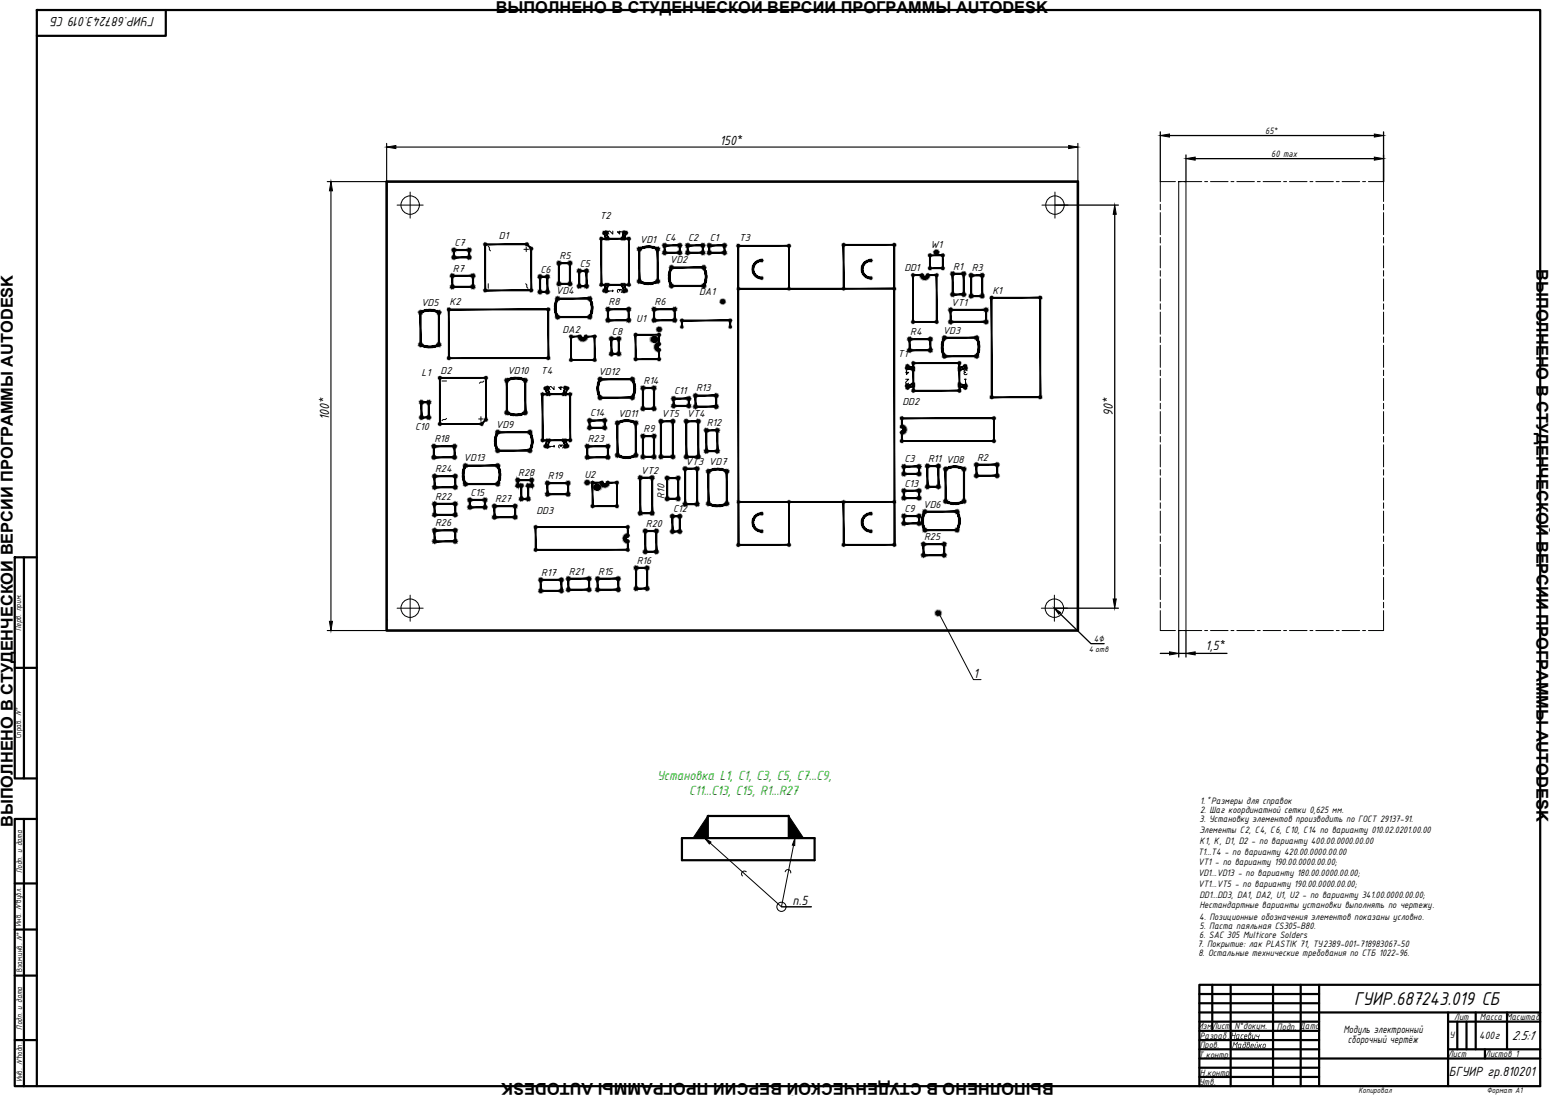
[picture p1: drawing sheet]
<svg xmlns="http://www.w3.org/2000/svg" width="420mm" height="297mm" viewBox="0 0 420 297" stroke-linecap="round" stroke-linejoin="round" font-family="sans-serif">
<defs><g id="words">
<text font-size="5.4" x="367.1" y="272.5">ГУИР.687243.019 СБ</text>
<g font-size="4.4">
<text x="134.4" y="3.5">ВЫПОЛНЕНО В СТУДЕНЧЕСКОЙ ВЕРСИИ ПРОГРАММЫ AUTODESK</text>
<text x="416.5" y="72.9" transform="rotate(90 416.5 72.9)">ВЫПОЛНЕНО В СТУДЕНЧЕСКОЙ ВЕРСИИ ПРОГРАММЫ AUTODESK</text>
<text x="3.5" y="224.2" transform="rotate(-90 3.5 224.2)">ВЫПОЛНЕНО В СТУДЕНЧЕСКОЙ ВЕРСИИ ПРОГРАММЫ AUTODESK</text>
<text x="285.6" y="293.6" transform="rotate(-180 285.6 293.6)">ВЫПОЛНЕНО В СТУДЕНЧЕСКОЙ ВЕРСИИ ПРОГРАММЫ AUTODESK</text>
</g>
<g font-size="3.9">
<text x="41.9" y="4.6" transform="rotate(-180 41.9 4.6)">ГУИР.687243.019 СБ</text>
<text x="195.1" y="39.4">150*</text>
<text x="89.2" y="113.9" transform="rotate(-90 89.2 113.9)">100*</text>
<text x="301.7" y="112.8" transform="rotate(-90 301.7 112.8)">90*</text>
<text x="326.8" y="176.1">1,5*</text>
<text x="263.9" y="183.7">1</text>
<text x="214.9" y="245.3">п.5</text>
<text x="409.8" y="281.9">2.5:1</text>
<text x="392.7" y="291.5">БГУИР гр.810201</text>
</g>
<g font-size="3.9" fill="#00ad00">
<text x="178.1" y="211.3">Установка L1, C1, C3, C5, C7...C9,</text>
<text x="186.8" y="215.4">C11...C13, C15, R1...R27</text>
</g>
<g font-size="3.1">
<text x="364.1" y="280">Модуль электронный</text>
<text x="401" y="281.7">400г</text>
<text x="365.4" y="282.6">сборочный чертёж</text>
</g>
<g font-size="3">
<text x="162.6" y="59.3">T2</text>
<text x="135.2" y="64.7">D1</text>
<text x="173.5" y="65.8">VD1</text>
<text x="180.3" y="65.4">C4</text>
<text x="186.6" y="65.4">C2</text>
<text x="192.4" y="65.4">C1</text>
<text x="200.3" y="65.3">T3</text>
<text x="123.2" y="66.7">C7</text>
<text x="151.7" y="70.2">R5</text>
<text x="181.6" y="71.4">VD2</text>
<text x="252.2" y="67.1">W1</text>
<text x="122.8" y="73.6">R7</text>
<text x="146.5" y="73.9">C6</text>
<text x="157.2" y="72.3">C5</text>
<text x="245.1" y="73.5">DD1</text>
<text x="258.4" y="73.1">R1</text>
<text x="263.4" y="73.5">R3</text>
<text x="114.1" y="82.9">VD5</text>
<text x="121.9" y="82.8">K2</text>
<text x="150.7" y="79.8">VD4</text>
<text x="165" y="82.7">R8</text>
<text x="177.4" y="82.7">R6</text>
<text x="189.5" y="80">DA1</text>
<text x="257.9" y="82.9">VT1</text>
<text x="269" y="79.6">K1</text>
<text x="172.5" y="87.3">U1</text>
<text x="152.5" y="90.1">DA2</text>
<text x="165.9" y="90.7">C8</text>
<text x="246.7" y="90.8">R4</text>
<text x="255.5" y="90.4">VD3</text>
<text x="114.3" y="101.8">L1</text>
<text x="119.4" y="101.3">D2</text>
<text x="137.5" y="101.4">VD10</text>
<text x="146.6" y="101.4">T4</text>
<text x="162.2" y="101.7">VD12</text>
<text x="243.4" y="96.7">T1</text>
<text x="174.4" y="104">R14</text>
<text x="182.8" y="106.9">C11</text>
<text x="188.7" y="106.1">R13</text>
<text x="160" y="112.9">C14</text>
<text x="167.5" y="112.9">VD11</text>
<text x="179.3" y="113.1">VT5 VT4</text>
<text x="244.6" y="109.9">DD2</text>
<text x="112.5" y="116.5">C10</text>
<text x="117.8" y="119.8">R18</text>
<text x="134.4" y="116">VD9</text>
<text x="159.3" y="119.8">R23</text>
<text x="174.4" y="117.1">R9</text>
<text x="191.6" y="115.5">R12</text>
<text x="125.7" y="125.1">VD13</text>
<text x="185.9" y="125.9">VT3 VD7</text>
<text x="245.2" y="125.3">C3</text>
<text x="251.6" y="125.2">R11 VD8</text>
<text x="264.8" y="124.8">R2</text>
<text x="118" y="128">R24</text>
<text x="140.5" y="129">R28</text>
<text x="148.5" y="129.8">R19</text>
<text x="158.4" y="129.5">U2</text>
<text x="173.7" y="128.4">VT2</text>
<text x="245.2" y="131.9">C13</text>
<text x="118" y="135.4">R22</text>
<text x="127.5" y="134.4">C15</text>
<text x="134.2" y="136.1">R27</text>
<text x="180.2" y="135.1" transform="rotate(-90 180.2 135.1)">R10</text>
<text x="250.2" y="137.6">VD6</text>
<text x="118" y="142.6">R26</text>
<text x="145.4" y="139.4">DD3</text>
<text x="175.1" y="142.8">R20</text>
<text x="182.4" y="138.8">C12</text>
<text x="245.2" y="138.7">C9</text>
<text x="250.5" y="146.4">R25</text>
<text x="154.2" y="155.7">R21</text>
<text x="162.2" y="155.7">R15</text>
<text x="172.6" y="152.8">R16</text>
<text x="146.7" y="156">R17</text>
</g>
<g font-size="2.7">
<text x="343" y="36.2">65*</text>
<text x="344.6" y="42.5">60 max</text>
<text x="296.5" y="174.1">4∅</text>
<text x="325.3" y="220.3">2. Шаг координатной сетки 0,625 мм.</text>
<text x="325.3" y="217.8">1. Размеры для справок</text>
<text x="325.1" y="225.8">Элементы С2, С4, С6, С10, С14 по варианту 010.02.0201.00.00</text>
<text x="325.1" y="222.9">3. Установку элементов производить по ГОСТ 29137-91.</text>
<text x="324.8" y="231.6">T1...T4 - по варианту 420.00.0000.00.00</text>
<text x="325.1" y="228.7">К1, К, D1, D2 - по варианту 400.00.0000.00.00</text>
<text x="324.8" y="234.5">VT1 - по варианту 190.00.0000.00.00;</text>
<text x="324.8" y="237.4">VD1...VD13 - по варианту 180.00.0000.00.00;</text>
<text x="324.8" y="240.3">VT1...VT5 - по варианту 190.00.0000.00.00;</text>
<text x="325.2" y="243.3">DD1...DD3, DA1, DA2, U1, U2 - по варианту 341.00.0000.00.00;</text>
<text x="325.1" y="249.3">4. Позиционные обозначения элементов показаны условно.</text>
<text x="325.1" y="246.2">Нестандартные варианты установки выполнять по чертежу.</text>
<text x="325.2" y="251.8">5. Паста паяльная CS305-B80.</text>
<text x="324.6" y="256.8">7. Покрытие: лак PLASTIK 71, ТУ2389-001-718983067-50</text>
<text x="325.1" y="254.2">6. SAC 305 Multicore Solders</text>
<text x="324.9" y="259.2">8. Остальные технические требования по СТБ 1022-96.</text>
<text x="324.8" y="279">ИзмЛист</text>
<text x="325.2" y="281.6">Разраб.</text>
<text x="328.5" y="279">.</text>
<text x="333.5" y="281.6">Насевич</text>
<text x="334.6" y="278.9">N°докум.</text>
<text x="346.2" y="279.1">Подп. Дата</text>
<text x="392.9" y="281.3">У</text>
<text x="394.2" y="276.5">Лит</text>
<text x="401.2" y="276.5">Масса Масштаб</text>
<text x="324.8" y="286.6">Т.контр.</text>
<text x="325.2" y="284.1">Пров.</text>
<text x="333.9" y="284.1">Мадвейко</text>
<text x="392.5" y="286.5">Лист</text>
<text x="402.6" y="286.6">Листов 1</text>
<text x="325.2" y="291.6">Н.контр.</text>
<text x="325.1" y="294.1">Утв.</text>
</g>
<g font-size="2.3">
<text x="5.8" y="171" transform="rotate(-90 5.8 171)">Перв. прим.</text>
<text x="5.8" y="200.1" transform="rotate(-90 5.8 200.1)">Справ. N°</text>
<text x="6" y="236.6" transform="rotate(-90 6 236.6)">Подп. и дата</text>
<text x="5.8" y="250.9" transform="rotate(-90 5.8 250.9)">Инв. N°дубл.</text>
<text x="6" y="263.6" transform="rotate(-90 6 263.6)">Взам.инв. N°</text>
<text x="6" y="279" transform="rotate(-90 6 279)">Подп. и дата</text>
<text x="6" y="293" transform="rotate(-90 6 293)">Инв. N°подп.</text>
<text x="368.2" y="296.2">Копировал</text>
<text x="403" y="296.2">Формат А1</text>
</g>
<text font-size="2.1" x="295.1" y="176.8">4 отв</text>
<text font-size="1.9" x="327.3" y="216.7">*</text>
</g></defs>
<!-- layer: 0 -->
<g fill="none" stroke="#000" stroke-width=".6">
<path d="M44.9 2.7v7h-34.9M4 151h2.5v60h-2.5zM6.5 151h3.5M4 181h6M6.5 211h3.5M4 222h2.5v72.4h-2.5zM4 239.4h6M6.5 222h3.5M184.9 227.1h35.9v6h-35.9zM191.8 227.1v-5.9h22v5.9M4 251.9h6M4 264.4h6"/>
<path d="M325.1 269.4h32.5M325.1 271.9h32.5M325.1 274.4h92.4M325.1 279.4h32.5M325.1 276.9h32.5M328.6 266.9v12.5M333.6 266.9v27.5M345.1 266.9v27.5M352.6 266.9v27.5M357.6 266.9v27.5M392.5 276.9h25M392.5 274.4v20"/>
<path d="M395 276.9v7.5M397.5 276.9v7.5M400 274.4v10M408.5 274.4v10M417.5 266.9h-92.4v27.5M4 281.9h6M6.5 294.4h411v-291.7h-407.5v291.7M325.1 281.9h32.5M325.1 284.4h32.5M325.1 286.9h92.4M325.1 289.4h32.5M325.1 291.9h32.5"/>
<path d="M392.5 284.4h25M402.5 284.4v2.5"/>
</g>
<circle cx="10" cy="2.7" r=".3" fill="#000"/>
<!-- layer: Mechanical15 -->
<path d="M104.8 168h.1" fill="none" stroke="#000" stroke-width=".27"/>
<!-- layer: 0 -->
<g fill="none" stroke="#000" stroke-width=".27">
<path d="M107.6 55.6h7.1M111.2 52.1v7M282.4 55.6h7.1M286 52.1v7M319.5 49.2h2v121.7h-2zM107.6 164.8h7.1M111.2 161.3v7.1M254.5 166.1l9.4 18.1h2M282.3 164.8h7M285.8 161.3v7.1M191.8 221.2v5.9M192.5 228.5l19.3 17.3h8.1h-8.1l3.3-16.7"/>
<path d="M202.3 236.3a.76 .76 0 0 0-1.1 0 .76 .76 0 0 0 .1 1.1M212.8 236.3a.76 .76 0 0 1 1-.6 .76 .76 0 0 1 .5 .9M213.8 221.2v5.9"/>
<circle cx="111.2" cy="55.6" r="2.5"/>
<circle cx="286" cy="55.6" r="2.5"/>
<circle cx="111.2" cy="164.8" r="2.5"/>
<circle cx="285.8" cy="164.8" r="2.5"/>
<circle cx="211.8" cy="245.8" r="1.25"/>
</g>
<path d="M104.8 49.2h187.4v121.7h-187.4z" fill="none" stroke="#000" stroke-width=".7"/>
<path d="M104.8 38.9v12.9M107.3 39.9h182.4M292.2 38.9v12.9M88.7 49.2h16.1M89.7 51.7v116.7M88.7 170.9h16.1" fill="none" stroke="#000" stroke-width=".3"/>
<g fill="#000" stroke="#000" stroke-width=".27">
<path d="M104.8 39.9l2.5-.5v.9zM289.7 39.4l2.5 .5-2.5 .4zM314.5 36.7l2.5-.4v.8zM372.5 36.3l2.5 .4-2.5 .4zM89.7 49.2l.4 2.5h-.8zM302.2 55.6l.4 2.5h-.8zM321.5 43l2.5-.4v.8zM372.5 42.6l2.5 .4-2.5 .4zM89.3 168.4h.8l-.4 2.5zM285.8 164.8l1.7 1.2-.5 .5zM301.8 162.3h.8l-.4 2.5zM317 176.7l2.5 .4-2.5 .4z"/>
<path d="M321.5 177.1l2.5-.4v.8z"/>
</g>
<!-- layer: TopOverlay -->
<g fill="#000" stroke="#000" stroke-width=".27">
<path d="M176.7 91.9l.7 .1zM177 92h.4zM177.8 92h.4zM161.1 131.9l.8 .2zM161.5 132.1h.4zM162.2 132.1h.4zM253.9 166.1l.4 .1z"/>
<path d="M122.4 74.8v2.9h.4zM122.4 74.8h.4v2.9z"/>
<path d="M122.4 74.7l.2 .1zM122.4 74.8h.2zM122.4 74.8h.2z"/>
<path d="M122.4 77.7h.2zM122.4 77.7h.2zM122.4 77.8l.2-.1z"/>
<path d="M122.4 74.7l.2 .1zM122.4 74.8h.2zM122.4 74.8h.2z"/>
<path d="M122.4 77.7h.2zM122.4 77.7h.2zM122.4 77.8l.2-.1z"/>
<path d="M122.5 74.8h.1zM122.6 74.8l-.1 .1zM122.6 74.8l-.1 .1z"/>
<path d="M122.5 77.8l.1-.1zM122.6 77.7l-.1 .2zM122.6 77.7l-.1 .2z"/>
<path d="M122.5 74.8h.1zM122.6 74.8l-.1 .1zM122.6 74.8l-.1 .1z"/>
<path d="M122.5 77.8l.1-.1zM122.6 77.7l-.1 .2zM122.6 77.7l-.1 .2z"/>
<path d="M122.5 74.6l.1 .2zM122.5 74.6l.1 .2zM122.5 74.7l.1 .1z"/>
<path d="M122.5 77.6l.1 .1zM122.5 77.7h.1zM122.5 77.7h.1z"/>
<path d="M122.5 74.6l.1 .2zM122.5 74.6l.1 .2zM122.5 74.7l.1 .1z"/>
<path d="M122.5 77.6l.1 .1zM122.5 77.7h.1zM122.5 77.7h.1z"/>
<path d="M122.6 74.6v.3l5.6-.3zM122.6 74.9l5.6-.3v.3z"/>
<path d="M122.6 74.8l.1 .1zM122.6 74.8l.1 .1zM122.6 74.8h.1z"/>
<path d="M122.6 77.7l.1 .2zM122.6 77.7l.1 .2zM122.6 77.7l.1 .2z"/>
<path d="M122.6 74.8l.1 .1zM122.6 74.8l.1 .1zM122.6 74.8h.1z"/>
<path d="M122.6 77.6v.3l5.6-.3zM122.6 77.9l5.6-.3v.3z"/>
<path d="M122.6 77.7l.1 .2zM122.6 77.7l.1 .2zM122.6 77.7l.1 .2z"/>
<path d="M122.7 74.6l-.1 .2zM122.6 74.6v.2zM122.5 74.6l.1 .2z"/>
<path d="M122.7 77.6l-.1 .1zM122.6 77.6v.1zM122.5 77.6l.1 .1z"/>
<path d="M122.7 74.6l-.1 .2zM122.6 74.6v.2zM122.5 74.6l.1 .2z"/>
<path d="M122.7 77.6l-.1 .1zM122.6 77.6v.1zM122.5 77.6l.1 .1z"/>
<path d="M122.6 74.8h.1zM122.6 74.8h.2z"/>
<path d="M122.6 77.7l.1 .1zM122.6 77.7l.2 .1z"/>
<path d="M122.6 74.8h.1zM122.6 74.8h.2z"/>
<path d="M122.6 77.7l.1 .1zM122.6 77.7l.2 .1z"/>
<path d="M122.6 74.8l.2-.1zM122.6 74.8l.1-.1zM122.7 74.6l-.1 .2z"/>
<path d="M122.6 77.7h.2zM122.6 77.7h.1zM122.7 77.6l-.1 .1z"/>
<path d="M122.6 74.8l.2-.1zM122.6 74.8l.1-.1zM122.7 74.6l-.1 .2z"/>
<path d="M122.6 77.7h.2zM122.6 77.7h.1zM122.7 77.6l-.1 .1z"/>
<path d="M122.9 67.8v2h.3zM122.9 67.8h.3v2z"/>
<path d="M122.9 67.7l.1 .1zM122.9 67.8h.1zM122.9 67.8h.1z"/>
<path d="M122.9 69.7l.1 .1zM122.9 69.8h.1zM122.9 69.8h.1z"/>
<path d="M122.9 69.7l.1 .1zM122.9 69.8h.1zM122.9 69.8h.1z"/>
<path d="M122.9 67.7l.1 .1zM122.9 67.8h.1zM122.9 67.8h.1z"/>
<path d="M122.9 67.9l.1-.1zM123 67.8l-.1 .1zM123 67.8v.1z"/>
<path d="M122.9 69.9l.1-.1zM123 69.8l-.1 .1zM123 69.8v.1z"/>
<path d="M122.9 69.9l.1-.1zM123 69.8l-.1 .1zM123 69.8v.1z"/>
<path d="M122.9 67.9l.1-.1zM123 67.8l-.1 .1zM123 67.8v.1z"/>
<path d="M122.9 67.6l.1 .2zM122.9 67.6l.1 .2zM122.9 67.7l.1 .1z"/>
<path d="M122.9 69.6l.1 .2zM122.9 69.6l.1 .2zM122.9 69.7l.1 .1z"/>
<path d="M122.9 69.6l.1 .2zM122.9 69.6l.1 .2zM122.9 69.7l.1 .1z"/>
<path d="M122.9 67.6l.1 .2zM122.9 67.6l.1 .2zM122.9 67.7l.1 .1z"/>
<path d="M123 67.6v.3l4.2-.3zM123 67.9l4.2-.3v.3z"/>
<path d="M123 67.8v.1zM123 67.8l.1 .1zM123 67.8l.1 .1z"/>
<path d="M123 69.6v.3l4.2-.3zM123 69.9l4.2-.3v.3z"/>
<path d="M123 69.8l.1 .1zM123 69.8l.1 .1zM123 69.8l.1 .1z"/>
<path d="M123 69.8l.1 .1zM123 69.8l.1 .1zM123 69.8l.1 .1z"/>
<path d="M123 67.8v.1zM123 67.8l.1 .1zM123 67.8l.1 .1z"/>
<path d="M123.1 67.6l-.1 .2zM123 67.6v.2zM123 67.6v.2z"/>
<path d="M123.1 69.6l-.1 .2zM123 69.6v.2zM123 69.6v.2z"/>
<path d="M123.1 69.6l-.1 .2zM123 69.6v.2zM123 69.6v.2z"/>
<path d="M123.1 67.6l-.1 .2zM123 67.6v.2zM123 67.6v.2z"/>
<path d="M123 67.8h.2zM123 67.8h.2z"/>
<path d="M123 69.8h.2zM123 69.8h.2z"/>
<path d="M123 69.8h.2zM123 69.8h.2z"/>
<path d="M123 67.8h.2zM123 67.8h.2z"/>
<path d="M123 67.8l.2-.1zM123 67.8l.2-.1zM123.1 67.6l-.1 .2z"/>
<path d="M123 69.8l.2-.1zM123 69.8l.2-.1zM123.1 69.6l-.1 .2z"/>
<path d="M123 69.8l.2-.1zM123 69.8l.2-.1zM123.1 69.6l-.1 .2z"/>
<path d="M123 67.8l.2-.1zM123 67.8l.2-.1zM123.1 67.6l-.1 .2z"/>
<path d="M127 67.8v2h.3zM127 67.8h.3v2z"/>
<path d="M127 67.7l.2 .1zM127 67.8h.2zM127 67.8h.2z"/>
<path d="M127 69.7l.2 .1zM127 69.8h.2zM127 69.8h.2z"/>
<path d="M127 67.7l.2 .1zM127 67.8h.2zM127 67.8h.2z"/>
<path d="M127 69.7l.2 .1zM127 69.8h.2zM127 69.8h.2z"/>
<path d="M127 67.9l.2-.1zM127.2 67.8l-.1 .1zM127.2 67.8v.1z"/>
<path d="M127 69.9l.2-.1zM127.2 69.8l-.1 .1zM127.2 69.8l-.1 .1z"/>
<path d="M127 67.9l.2-.1zM127.2 67.8l-.1 .1zM127.2 67.8v.1z"/>
<path d="M127 69.9l.2-.1zM127.2 69.8l-.1 .1zM127.2 69.8l-.1 .1z"/>
<path d="M127.1 67.6l.1 .2zM127 67.7l.2 .1zM127 67.7l.2 .1z"/>
<path d="M127.1 69.6l.1 .2zM127.1 69.6l.1 .2zM127 69.7l.2 .1z"/>
<path d="M127.1 67.6l.1 .2zM127 67.7l.2 .1zM127 67.7l.2 .1z"/>
<path d="M127.1 69.6l.1 .2zM127.1 69.6l.1 .2zM127 69.7l.2 .1z"/>
<path d="M127.2 67.8v.1zM127.2 67.8v.1zM127.2 67.8v.1z"/>
<path d="M127.2 69.8v.1zM127.2 69.8v.1zM127.2 69.8v.1z"/>
<path d="M127.2 67.8v.1zM127.2 67.8v.1zM127.2 67.8v.1z"/>
<path d="M127.2 69.8v.1zM127.2 69.8v.1zM127.2 69.8v.1z"/>
<path d="M127.2 67.6v.2zM127.2 67.6v.2zM127.1 67.6l.1 .2z"/>
<path d="M127.2 69.6v.2zM127.2 69.6v.2zM127.1 69.6l.1 .2z"/>
<path d="M127.2 67.6v.2zM127.2 67.6v.2zM127.1 67.6l.1 .2z"/>
<path d="M127.2 69.6v.2zM127.2 69.6v.2zM127.1 69.6l.1 .2z"/>
<path d="M127.2 67.8l.1 .1zM127.2 67.8h.1z"/>
<path d="M127.2 69.8l.1 .1zM127.2 69.8h.1z"/>
<path d="M127.2 67.8l.1 .1zM127.2 67.8h.1z"/>
<path d="M127.2 69.8l.1 .1zM127.2 69.8h.1z"/>
<path d="M127.2 67.8h.1zM127.2 67.8l.1-.1zM127.2 67.6v.2z"/>
<path d="M127.2 69.8h.1zM127.2 69.8l.1-.1zM127.2 69.6v.2z"/>
<path d="M127.2 67.8h.1zM127.2 67.8l.1-.1zM127.2 67.6v.2z"/>
<path d="M127.2 69.8h.1zM127.2 69.8l.1-.1zM127.2 69.6v.2z"/>
<path d="M128.1 74.8v2.9h.3zM128.1 74.8h.3v2.9z"/>
<path d="M128.1 77.7h.1zM128.1 77.7h.1zM128.1 77.8l.1-.1z"/>
<path d="M128.1 74.7l.1 .1zM128.1 74.8h.1zM128.1 74.8h.1z"/>
<path d="M128.1 74.7l.1 .1zM128.1 74.8h.1zM128.1 74.8h.1z"/>
<path d="M128.1 77.7h.1zM128.1 77.7h.1zM128.1 77.8l.1-.1z"/>
<path d="M128.1 77.8l.1-.1zM128.2 77.7v.2zM128.2 77.7v.2z"/>
<path d="M128.1 74.8h.1zM128.2 74.8v.1zM128.2 74.8v.1z"/>
<path d="M128.1 74.8h.1zM128.2 74.8v.1zM128.2 74.8v.1z"/>
<path d="M128.1 77.8l.1-.1zM128.2 77.7v.2zM128.2 77.7v.2z"/>
<path d="M128.1 77.6l.1 .1zM128.1 77.6l.1 .1zM128.1 77.7h.1z"/>
<path d="M128.1 74.6l.1 .2zM128.1 74.6l.1 .2zM128.1 74.7l.1 .1z"/>
<path d="M128.1 74.6l.1 .2zM128.1 74.6l.1 .2zM128.1 74.7l.1 .1z"/>
<path d="M128.1 77.6l.1 .1zM128.1 77.6l.1 .1zM128.1 77.7h.1z"/>
<path d="M128.2 77.7l.1 .2zM128.2 77.7l.1 .2zM128.2 77.7l.1 .2z"/>
<path d="M128.2 74.8l.1 .1zM128.2 74.8l.1 .1zM128.2 74.8h.1z"/>
<path d="M128.2 74.8l.1 .1zM128.2 74.8l.1 .1zM128.2 74.8h.1z"/>
<path d="M128.2 77.7l.1 .2zM128.2 77.7l.1 .2zM128.2 77.7l.1 .2z"/>
<path d="M128.3 77.6l-.1 .1zM128.2 77.6v.1zM128.2 77.6v.1z"/>
<path d="M128.3 74.6l-.1 .2zM128.2 74.6v.2zM128.2 74.6v.2z"/>
<path d="M128.3 74.6l-.1 .2zM128.2 74.6v.2zM128.2 74.6v.2z"/>
<path d="M128.3 77.6l-.1 .1zM128.2 77.6v.1zM128.2 77.6v.1z"/>
<path d="M128.2 77.7l.2 .1zM128.2 77.7l.2 .1z"/>
<path d="M128.2 74.8h.2zM128.2 74.8h.2z"/>
<path d="M128.2 74.8h.2zM128.2 74.8h.2z"/>
<path d="M128.2 77.7l.2 .1zM128.2 77.7l.2 .1z"/>
<path d="M128.2 77.7h.2zM128.2 77.7h.2zM128.3 77.6l-.1 .1z"/>
<path d="M128.2 74.8l.2-.1zM128.2 74.8l.2-.1zM128.3 74.6l-.1 .2z"/>
<path d="M128.2 74.8l.2-.1zM128.2 74.8l.2-.1zM128.3 74.6l-.1 .2z"/>
<path d="M128.2 77.7h.2zM128.2 77.7h.2zM128.3 77.6l-.1 .1z"/>
<path d="M131.4 66.2v12.5h.2zM131.4 66.2h.2v12.5z"/>
<path d="M131.5 78.6v.2l12.5-.2zM131.5 78.8l12.5-.2v.2z"/>
<path d="M131.5 66.1v.2l11.3-.2zM131.5 66.3l11.3-.2v.2z"/>
<path d="M142.9 66.1l-.2 .2 1.4 1zM142.7 66.3l1.4 1-.2 .2z"/>
<path d="M143.9 67.4v11.3h.2zM143.9 67.4h.2v11.3z"/>
<path d="M146.2 75v4.1h.3zM146.2 75h.3v4.1z"/>
<path d="M146.2 79.1h.2zM146.2 79.1h.2zM146.2 79.2l.2-.1z"/>
<path d="M146.2 75h.2zM146.2 75h.2zM146.2 75.1l.2-.1z"/>
<path d="M146.2 75h.2zM146.2 75h.2zM146.2 75.1l.2-.1z"/>
<path d="M146.2 79.1h.2zM146.2 79.1h.2zM146.2 79.2l.2-.1z"/>
<path d="M146.3 79.2l.1-.1zM146.4 79.1l-.1 .1zM146.4 79.1v.2z"/>
<path d="M146.3 75.1l.1-.1zM146.4 75l-.1 .2zM146.4 75l-.1 .2z"/>
<path d="M146.3 75.1l.1-.1zM146.4 75l-.1 .2zM146.4 75l-.1 .2z"/>
<path d="M146.3 79.2l.1-.1zM146.4 79.1l-.1 .1zM146.4 79.1v.2z"/>
<path d="M146.3 79l.1 .1zM146.3 79l.1 .1zM146.3 79l.1 .1z"/>
<path d="M146.3 74.9l.1 .1zM146.3 74.9l.1 .1zM146.3 74.9l.1 .1z"/>
<path d="M146.3 74.9l.1 .1zM146.3 74.9l.1 .1zM146.3 74.9l.1 .1z"/>
<path d="M146.3 79l.1 .1zM146.3 79l.1 .1zM146.3 79l.1 .1z"/>
<path d="M146.4 79.1v.2zM146.4 79.1l.1 .1zM146.4 79.1l.1 .1z"/>
<path d="M146.4 75v.2zM146.4 75l.1 .1zM146.4 75l.1 .1z"/>
<path d="M146.4 74.8v.4l2-.4zM146.4 75.2l2-.4v.4z"/>
<path d="M146.4 75v.2zM146.4 75l.1 .1zM146.4 75l.1 .1z"/>
<path d="M146.4 79v.3l2-.3zM146.4 79.3l2-.3v.3z"/>
<path d="M146.4 79.1v.2zM146.4 79.1l.1 .1zM146.4 79.1l.1 .1z"/>
<path d="M146.4 79v.1zM146.4 79v.1zM146.3 79l.1 .1z"/>
<path d="M146.4 74.9v.1zM146.4 74.8v.2zM146.3 74.9l.1 .1z"/>
<path d="M146.4 74.9v.1zM146.4 74.8v.2zM146.3 74.9l.1 .1z"/>
<path d="M146.4 79v.1zM146.4 79v.1zM146.3 79l.1 .1z"/>
<path d="M146.4 79.1l.1 .1zM146.4 79.1l.1 .1z"/>
<path d="M146.4 75l.1 .1zM146.4 75l.1 .1z"/>
<path d="M146.4 75l.1 .1zM146.4 75l.1 .1z"/>
<path d="M146.4 79.1l.1 .1zM146.4 79.1l.1 .1z"/>
<path d="M146.4 79.1h.1zM146.4 79.1h.1zM146.5 79l-.1 .1z"/>
<path d="M146.4 75h.1zM146.4 75h.1zM146.5 74.9l-.1 .1z"/>
<path d="M146.4 75h.1zM146.4 75h.1zM146.5 74.9l-.1 .1z"/>
<path d="M146.4 79.1h.1zM146.4 79.1h.1zM146.5 79l-.1 .1z"/>
<path d="M148.2 75v4.1h.3zM148.2 75h.3v4.1z"/>
<path d="M148.2 75h.2zM148.2 75h.2zM148.2 75.1l.2-.1z"/>
<path d="M148.2 79.1h.2zM148.2 79.1h.2zM148.2 79.2l.2-.1z"/>
<path d="M148.2 75h.2zM148.2 75h.2zM148.2 75.1l.2-.1z"/>
<path d="M148.2 79.1h.2zM148.2 79.1h.2zM148.2 79.2l.2-.1z"/>
<path d="M148.3 75.1l.1-.1zM148.4 75l-.1 .1zM148.4 75l-.1 .2z"/>
<path d="M148.3 79.2l.1-.1zM148.4 79.1l-.1 .1zM148.4 79.1v.2z"/>
<path d="M148.3 75.1l.1-.1zM148.4 75l-.1 .1zM148.4 75l-.1 .2z"/>
<path d="M148.3 79.2l.1-.1zM148.4 79.1l-.1 .1zM148.4 79.1v.2z"/>
<path d="M148.3 74.9l.1 .1zM148.3 74.9l.1 .1zM148.3 74.9l.1 .1z"/>
<path d="M148.3 79l.1 .1zM148.3 79l.1 .1zM148.3 79l.1 .1z"/>
<path d="M148.3 74.9l.1 .1zM148.3 74.9l.1 .1zM148.3 74.9l.1 .1z"/>
<path d="M148.3 79l.1 .1zM148.3 79l.1 .1zM148.3 79l.1 .1z"/>
<path d="M148.4 75v.2zM148.4 75v.2zM148.4 75l.1 .1z"/>
<path d="M148.4 79.1v.2zM148.4 79.1l.1 .1zM148.4 79.1l.1 .1z"/>
<path d="M148.4 75v.2zM148.4 75v.2zM148.4 75l.1 .1z"/>
<path d="M148.4 79.1v.2zM148.4 79.1l.1 .1zM148.4 79.1l.1 .1z"/>
<path d="M148.4 74.9v.1zM148.4 74.8v.2zM148.3 74.9l.1 .1z"/>
<path d="M148.4 79v.1zM148.4 79v.1zM148.3 79l.1 .1z"/>
<path d="M148.4 74.9v.1zM148.4 74.8v.2zM148.3 74.9l.1 .1z"/>
<path d="M148.4 79v.1zM148.4 79v.1zM148.3 79l.1 .1z"/>
<path d="M148.4 75l.1 .1zM148.4 75h.1z"/>
<path d="M148.4 79.1l.1 .1zM148.4 79.1h.1z"/>
<path d="M148.4 75l.1 .1zM148.4 75h.1z"/>
<path d="M148.4 79.1l.1 .1zM148.4 79.1h.1z"/>
<path d="M148.4 75h.1zM148.4 75l.1-.1zM148.5 74.9l-.1 .1z"/>
<path d="M148.4 79.1h.1zM148.4 79.1l.1-.1zM148.5 79l-.1 .1z"/>
<path d="M148.4 75h.1zM148.4 75l.1-.1zM148.5 74.9l-.1 .1z"/>
<path d="M148.4 79.1h.1zM148.4 79.1l.1-.1zM148.5 79l-.1 .1z"/>
<path d="M151.3 71.3v5.6h.4zM151.3 71.3h.4v5.6z"/>
<path d="M151.4 76.9h.1zM151.3 76.9h.2zM151.4 77l.1-.1z"/>
<path d="M151.4 71.3h.1zM151.3 71.3h.2zM151.4 71.4l.1-.1z"/>
<path d="M151.4 76.9h.1zM151.3 76.9h.2zM151.4 77l.1-.1z"/>
<path d="M151.4 71.3h.1zM151.3 71.3h.2zM151.4 71.4l.1-.1z"/>
<path d="M151.4 77l.1-.1zM151.5 76.9v.2zM151.5 76.9v.2z"/>
<path d="M151.4 71.4l.1-.1zM151.5 71.3l-.1 .1zM151.5 71.3v.2z"/>
<path d="M151.4 77l.1-.1zM151.5 76.9v.2zM151.5 76.9v.2z"/>
<path d="M151.4 71.4l.1-.1zM151.5 71.3l-.1 .1zM151.5 71.3v.2z"/>
<path d="M151.4 76.8l.1 .1zM151.4 76.8l.1 .1zM151.4 76.8l.1 .1z"/>
<path d="M151.4 71.2l.1 .1zM151.4 71.2l.1 .1zM151.4 71.2l.1 .1z"/>
<path d="M151.4 76.8l.1 .1zM151.4 76.8l.1 .1zM151.4 76.8l.1 .1z"/>
<path d="M151.4 71.2l.1 .1zM151.4 71.2l.1 .1zM151.4 71.2l.1 .1z"/>
<path d="M151.5 76.8v.3l3-.3zM151.5 77.1l3-.3v.3z"/>
<path d="M151.5 76.9l.1 .2zM151.5 76.9l.1 .2zM151.5 76.9l.1 .1z"/>
<path d="M151.5 71.2v.3l3-.3zM151.5 71.5l3-.3v.3z"/>
<path d="M151.5 71.3l.1 .2zM151.5 71.3l.1 .2zM151.5 71.3l.1 .1z"/>
<path d="M151.5 76.9l.1 .2zM151.5 76.9l.1 .2zM151.5 76.9l.1 .1z"/>
<path d="M151.5 71.3l.1 .2zM151.5 71.3l.1 .2zM151.5 71.3l.1 .1z"/>
<path d="M151.6 76.8l-.1 .1zM151.5 76.8v.1zM151.5 76.8v.1z"/>
<path d="M151.6 71.2l-.1 .1zM151.5 71.2v.1zM151.5 71.2v.1z"/>
<path d="M151.6 76.8l-.1 .1zM151.5 76.8v.1zM151.5 76.8v.1z"/>
<path d="M151.6 71.2l-.1 .1zM151.5 71.2v.1zM151.5 71.2v.1z"/>
<path d="M151.5 76.9l.1 .1zM151.5 76.9l.2 .1z"/>
<path d="M151.5 71.3l.1 .1zM151.5 71.3l.2 .1z"/>
<path d="M151.5 76.9l.1 .1zM151.5 76.9l.2 .1z"/>
<path d="M151.5 71.3l.1 .1zM151.5 71.3l.2 .1z"/>
<path d="M151.5 76.9h.2zM151.5 76.9l.1-.1zM151.6 76.8l-.1 .1z"/>
<path d="M151.5 71.3h.2zM151.5 71.3h.2zM151.6 71.2l-.1 .1z"/>
<path d="M151.5 76.9h.2zM151.5 76.9l.1-.1zM151.6 76.8l-.1 .1z"/>
<path d="M151.5 71.3h.2zM151.5 71.3h.2zM151.6 71.2l-.1 .1z"/>
<path d="M154.3 71.3v5.6h.4zM154.3 71.3h.4v5.6z"/>
<path d="M154.3 76.9h.2zM154.3 76.9h.2zM154.3 77l.2-.1z"/>
<path d="M154.3 76.9h.2zM154.3 76.9h.2zM154.3 77l.2-.1z"/>
<path d="M154.3 71.3h.2zM154.3 71.3h.2zM154.3 71.4l.2-.1z"/>
<path d="M154.3 71.3h.2zM154.3 71.3h.2zM154.3 71.4l.2-.1z"/>
<path d="M154.4 77l.1-.1zM154.5 76.9v.2zM154.5 76.9v.2z"/>
<path d="M154.4 77l.1-.1zM154.5 76.9v.2zM154.5 76.9v.2z"/>
<path d="M154.4 71.4l.1-.1zM154.5 71.3l-.1 .1zM154.5 71.3v.2z"/>
<path d="M154.4 71.4l.1-.1zM154.5 71.3l-.1 .1zM154.5 71.3v.2z"/>
<path d="M154.4 76.8l.1 .1zM154.4 76.8l.1 .1zM154.4 76.8l.1 .1z"/>
<path d="M154.4 76.8l.1 .1zM154.4 76.8l.1 .1zM154.4 76.8l.1 .1z"/>
<path d="M154.4 71.2l.1 .1zM154.4 71.2l.1 .1zM154.4 71.2l.1 .1z"/>
<path d="M154.4 71.2l.1 .1zM154.4 71.2l.1 .1zM154.4 71.2l.1 .1z"/>
<path d="M154.5 76.9v.2zM154.5 76.9v.2zM154.5 76.9l.1 .1z"/>
<path d="M154.5 76.9v.2zM154.5 76.9v.2zM154.5 76.9l.1 .1z"/>
<path d="M154.5 71.3v.2zM154.5 71.3v.2zM154.5 71.3l.1 .1z"/>
<path d="M154.5 71.3v.2zM154.5 71.3v.2zM154.5 71.3l.1 .1z"/>
<path d="M154.5 76.8v.1zM154.5 76.8v.1zM154.5 76.8v.1z"/>
<path d="M154.5 76.8v.1zM154.5 76.8v.1zM154.5 76.8v.1z"/>
<path d="M154.5 71.2v.1zM154.5 71.2v.1zM154.5 71.2v.1z"/>
<path d="M154.5 71.2v.1zM154.5 71.2v.1zM154.5 71.2v.1z"/>
<path d="M154.5 76.9l.1 .1zM154.5 76.9h.2z"/>
<path d="M154.5 76.9l.1 .1zM154.5 76.9h.2z"/>
<path d="M154.5 71.3l.1 .1zM154.5 71.3h.2z"/>
<path d="M154.5 71.3l.1 .1zM154.5 71.3h.2z"/>
<path d="M154.5 76.9h.2zM154.5 76.9l.1-.1zM154.6 76.8l-.1 .1z"/>
<path d="M154.5 76.9h.2zM154.5 76.9l.1-.1zM154.6 76.8l-.1 .1z"/>
<path d="M154.5 71.3h.2zM154.5 71.3l.1-.1zM154.6 71.2l-.1 .1z"/>
<path d="M154.5 71.3h.2zM154.5 71.3l.1-.1zM154.6 71.2l-.1 .1z"/>
<path d="M156.8 73.4v4.2h.4zM156.8 73.4h.4v4.2z"/>
<path d="M156.8 77.5l.2 .1zM156.8 77.6h.2zM156.8 77.6h.2z"/>
<path d="M156.8 73.4h.2zM156.8 73.4h.2zM156.8 73.5l.2-.1z"/>
<path d="M156.8 73.4h.2zM156.8 73.4h.2zM156.8 73.5l.2-.1z"/>
<path d="M156.8 77.5l.2 .1zM156.8 77.6h.2zM156.8 77.6h.2z"/>
<path d="M156.9 77.7l.1-.1zM157 77.6l-.1 .1zM157 77.6l-.1 .1z"/>
<path d="M156.9 73.5l.1-.1zM157 73.4l-.1 .2zM157 73.4l-.1 .2z"/>
<path d="M156.9 73.5l.1-.1zM157 73.4l-.1 .2zM157 73.4l-.1 .2z"/>
<path d="M156.9 77.7l.1-.1zM157 77.6l-.1 .1zM157 77.6l-.1 .1z"/>
<path d="M156.9 77.4l.1 .2zM156.9 77.5l.1 .1zM156.9 77.5l.1 .1z"/>
<path d="M156.9 73.3l.1 .1zM156.9 73.3l.1 .1zM156.9 73.3l.1 .1z"/>
<path d="M156.9 73.3l.1 .1zM156.9 73.3l.1 .1zM156.9 73.3l.1 .1z"/>
<path d="M156.9 77.4l.1 .2zM156.9 77.5l.1 .1zM156.9 77.5l.1 .1z"/>
<path d="M157 77.6v.1zM157 77.6v.1zM157 77.6l.1 .1z"/>
<path d="M157 73.4v.2zM157 73.4v.2zM157 73.4l.1 .2z"/>
<path d="M157 73.3v.3l2-.3zM157 73.6l2-.3v.3z"/>
<path d="M157 73.4v.2zM157 73.4v.2zM157 73.4l.1 .2z"/>
<path d="M157 77.4v.3l2-.3zM157 77.7l2-.3v.3z"/>
<path d="M157 77.6v.1zM157 77.6v.1zM157 77.6l.1 .1z"/>
<path d="M157 77.4v.2zM157 77.4v.2zM156.9 77.4l.1 .2z"/>
<path d="M157 73.3v.1zM157 73.3v.1zM156.9 73.3l.1 .1z"/>
<path d="M157 73.3v.1zM157 73.3v.1zM156.9 73.3l.1 .1z"/>
<path d="M157 77.4v.2zM157 77.4v.2zM156.9 77.4l.1 .2z"/>
<path d="M157 77.6l.1 .1zM157 77.6h.2z"/>
<path d="M157 73.4l.1 .1zM157 73.4h.2z"/>
<path d="M157 73.4l.1 .1zM157 73.4h.2z"/>
<path d="M157 77.6l.1 .1zM157 77.6h.2z"/>
<path d="M157 77.6h.2zM157 77.6l.1-.1zM157.1 77.4l-.1 .2z"/>
<path d="M157 73.4h.2zM157 73.4l.1-.1zM157.1 73.3l-.1 .1z"/>
<path d="M157 73.4h.2zM157 73.4l.1-.1zM157.1 73.3l-.1 .1z"/>
<path d="M157 77.6h.2zM157 77.6l.1-.1zM157.1 77.4l-.1 .2z"/>
<path d="M158.8 73.4v4.2h.4zM158.8 73.4h.4v4.2z"/>
<path d="M158.8 73.4h.2zM158.8 73.4h.2zM158.8 73.5l.2-.1z"/>
<path d="M158.8 77.5l.2 .1zM158.8 77.6h.2zM158.8 77.6h.2z"/>
<path d="M158.8 73.4h.2zM158.8 73.4h.2zM158.8 73.5l.2-.1z"/>
<path d="M158.8 77.5l.2 .1zM158.8 77.6h.2zM158.8 77.6h.2z"/>
<path d="M158.9 73.5l.1-.1zM159 73.4l-.1 .2zM159 73.4l-.1 .2z"/>
<path d="M158.9 77.7l.1-.1zM159 77.6l-.1 .1zM159 77.6l-.1 .1z"/>
<path d="M158.9 73.5l.1-.1zM159 73.4l-.1 .2zM159 73.4l-.1 .2z"/>
<path d="M158.9 77.7l.1-.1zM159 77.6l-.1 .1zM159 77.6l-.1 .1z"/>
<path d="M158.9 73.3l.1 .1zM158.9 73.3l.1 .1zM158.9 73.3l.1 .1z"/>
<path d="M158.9 77.4l.1 .2zM158.9 77.5l.1 .1zM158.9 77.5l.1 .1z"/>
<path d="M158.9 73.3l.1 .1zM158.9 73.3l.1 .1zM158.9 73.3l.1 .1z"/>
<path d="M158.9 77.4l.1 .2zM158.9 77.5l.1 .1zM158.9 77.5l.1 .1z"/>
<path d="M159 73.4v.2zM159 73.4l.1 .2zM159 73.4l.1 .2z"/>
<path d="M159 77.6v.1zM159 77.6v.1zM159 77.6l.1 .1z"/>
<path d="M159 73.4v.2zM159 73.4l.1 .2zM159 73.4l.1 .2z"/>
<path d="M159 77.6v.1zM159 77.6v.1zM159 77.6l.1 .1z"/>
<path d="M159 73.3v.1zM159 73.3v.1zM158.9 73.3l.1 .1z"/>
<path d="M159 77.4v.2zM159 77.4v.2zM158.9 77.4l.1 .2z"/>
<path d="M159 73.3v.1zM159 73.3v.1zM158.9 73.3l.1 .1z"/>
<path d="M159 77.4v.2zM159 77.4v.2zM158.9 77.4l.1 .2z"/>
<path d="M159 73.4l.1 .1zM159 73.4l.1 .1z"/>
<path d="M159 77.6h.1zM159 77.6h.1z"/>
<path d="M159 73.4l.1 .1zM159 73.4l.1 .1z"/>
<path d="M159 77.6h.1zM159 77.6h.1z"/>
<path d="M159 73.4h.1zM159 73.4h.1zM159.1 73.3l-.1 .1z"/>
<path d="M159 77.6l.1-.1zM159 77.6l.1-.1zM159.1 77.4l-.1 .2z"/>
<path d="M159 73.4h.1zM159 73.4h.1zM159.1 73.3l-.1 .1z"/>
<path d="M159 77.6l.1-.1zM159 77.6l.1-.1zM159.1 77.4l-.1 .2z"/>
<path d="M162.9 64.7v12.5h.2zM162.9 64.7h.2v12.5z"/>
<path d="M163 64.6v.2l7.5-.2zM163 64.8l7.5-.2v.2z"/>
<path d="M163 77.1v.2l7.5-.2zM163 77.3l7.5-.2v.2z"/>
<path d="M164.1 77.2l-.4 1.5 .2 .1zM164.1 77.2h.3l-.5 1.6z"/>
<path d="M163.7 63l.1 .2 .5-.4zM163.8 63.2l.5-.4 .1 .3z"/>
<path d="M163.8 78.7l-.1 .2 .7-.1zM163.7 78.9l.7-.1-.1 .3z"/>
<path d="M163.7 63.1l.7 1.6-.5-1.6zM163.7 63.1l.7 1.6h-.3z"/>
<path d="M164.7 77.1l-.5 1.8 .2 .1zM164.7 77.1l.3 .1-.6 1.8z"/>
<path d="M164.2 63l.8 1.7-.6-1.8zM164.2 63l.8 1.7h-.3z"/>
<path d="M169 62.9l-.5 1.8h.2zM169 62.9l.3 .1-.6 1.7z"/>
<path d="M168.5 77.2l.8 1.7-.6-1.8zM168.5 77.2l.8 1.7-.3 .1z"/>
<path d="M169.1 78.8l.1 .3 .5-.4zM169.2 79.1l.5-.4v.2z"/>
<path d="M169.6 63.1l-.5 1.6h.3zM169.6 63.1h.2l-.4 1.6z"/>
<path d="M169.2 62.8l-.1 .3 .6-.1zM169.1 63.1l.6-.1v.2z"/>
<path d="M169.1 77.2l.7 1.5-.4-1.5zM169.1 77.2l.7 1.5-.2 .1z"/>
<path d="M170.4 64.7v12.5h.2zM170.4 64.7h.2v12.5z"/>
<path d="M173.1 67.5v8.7h.4zM173.1 67.5h.4v8.7z"/>
<path d="M173.1 76.2h.2zM173.1 76.2h.2zM173.1 76.3l.2-.1z"/>
<path d="M173.1 67.5h.2zM173.1 67.5h.2zM173.1 67.6l.2-.1z"/>
<path d="M173.1 67.5h.2zM173.1 67.5h.2zM173.1 67.6l.2-.1z"/>
<path d="M173.1 76.2h.2zM173.1 76.2h.2zM173.1 76.3l.2-.1z"/>
<path d="M173.2 76.3l.1-.1zM173.3 76.2l-.1 .2zM173.3 76.2l-.1 .2z"/>
<path d="M173.2 67.6l.1-.1zM173.3 67.5l-.1 .1zM173.3 67.5v.2z"/>
<path d="M173.2 67.6l.1-.1zM173.3 67.5l-.1 .1zM173.3 67.5v.2z"/>
<path d="M173.2 76.3l.1-.1zM173.3 76.2l-.1 .2zM173.3 76.2l-.1 .2z"/>
<path d="M173.4 76.1l.1 .4-.3-.1zM173.4 76.1l.1 .4 .1-.3zM173.6 76.2l.2 .5-.3-.2zM173.6 76.2l.2 .5 .1-.3zM173.9 76.4l.2 .4-.3-.1zM173.9 76.4l.2 .4 .1-.3zM174.2 76.5l.3 .4-.4-.1zM174.2 76.5l.3 .4v-.3zM174.5 76.6l.3 .3h-.3zM174.5 76.6l.3 .3v-.3zM174.8 76.6l.3 .4-.3-.1zM174.8 76.6l.3 .4 .1-.3zM175.2 76.7l.3 .3h-.4zM175.2 76.7l.3 .3v-.3zM175.5 76.7l.3 .3h-.3zM175.5 76.7l.3 .3v-.3zM175.8 76.7l.3 .3h-.3zM175.8 76.7l.3 .3v-.3zM176.1 76.7l.4 .3h-.4zM176.1 76.7l.4 .3-.1-.3zM176.4 76.7l.4 .2-.3 .1zM176.4 76.7l.4 .2-.1-.3zM176.7 76.6l.4 .3h-.3zM176.7 76.6l.4 .3-.1-.3zM177 76.6l.4 .2-.3 .1zM177 76.6l.4 .2-.1-.3zM177.3 76.5l.5 .2-.4 .1zM177.3 76.5l.5 .2-.2-.3zM177.6 76.4l.5 .1-.3 .2zM177.6 76.4l.5 .1-.2-.3zM177.9 76.2l.5 .2-.3 .1zM177.9 76.2l.5 .2-.2-.3z"/>
<path d="M173.2 76.1l.1 .1zM173.2 76.2h.1zM173.2 76.2h.1z"/>
<path d="M173.2 67.4l.1 .1zM173.2 67.4l.1 .1zM173.2 67.4l.1 .1z"/>
<path d="M173.2 67.4l.1 .1zM173.2 67.4l.1 .1zM173.2 67.4l.1 .1z"/>
<path d="M173.2 76.1l.1 .1zM173.2 76.2h.1zM173.2 76.2h.1z"/>
<path d="M173.3 76.2v.2zM173.3 76.2v.2zM173.3 76.2l.1 .2z"/>
<path d="M173.3 67.5v.2zM173.3 67.5l.1 .1zM173.3 67.5l.1 .1z"/>
<path d="M173.3 67.5v.2zM173.3 67.5l.1 .1zM173.3 67.5l.1 .1z"/>
<path d="M173.3 76.2v.2zM173.3 76.2v.2zM173.3 76.2l.1 .2z"/>
<path d="M173.3 76.1v.1zM173.3 76.1v.1zM173.2 76.1l.1 .1z"/>
<path d="M173.3 67.4v.1zM173.3 67.4v.1zM173.2 67.4l.1 .1z"/>
<path d="M173.3 67.4v.1zM173.3 67.4v.1zM173.2 67.4l.1 .1z"/>
<path d="M173.3 76.1v.1zM173.3 76.1v.1zM173.2 76.1l.1 .1z"/>
<path d="M173.3 76.2l.1 .1zM173.3 76.2h.2z"/>
<path d="M173.3 67.5l.1 .1zM173.3 67.5h.2z"/>
<path d="M173.3 67.5l.1 .1zM173.3 67.5h.2z"/>
<path d="M173.3 76.2l.1 .1zM173.3 76.2h.2z"/>
<path d="M173.3 76.2h.2zM173.3 76.2h.1zM173.4 76.1l-.1 .1z"/>
<path d="M173.3 67.5h.2zM173.3 67.5l.1-.1zM173.4 67.4l-.1 .1z"/>
<path d="M173.3 67.5h.2zM173.3 67.5l.1-.1zM173.4 67.4l-.1 .1z"/>
<path d="M173.3 76.2h.2zM173.3 76.2h.1zM173.4 76.1l-.1 .1z"/>
<path d="M178.1 67.5v8.7h.3zM178.1 67.5h.3v8.7z"/>
<path d="M178.1 76.2h.2zM178.1 76.2h.2zM178.1 76.3l.2-.1z"/>
<path d="M178.1 67.5h.2zM178.1 67.5h.2zM178.1 67.6l.2-.1z"/>
<path d="M178.1 67.5h.2zM178.1 67.5h.2zM178.1 67.6l.2-.1z"/>
<path d="M178.1 76.2h.2zM178.1 76.2h.2zM178.1 76.3l.2-.1z"/>
<path d="M178.2 76.3l.1-.1zM178.3 76.2l-.1 .2zM178.3 76.2l-.1 .2z"/>
<path d="M178.2 67.6l.1-.1zM178.3 67.5l-.1 .1zM178.3 67.5v.2z"/>
<path d="M178.2 67.6l.1-.1zM178.3 67.5l-.1 .1zM178.3 67.5v.2z"/>
<path d="M178.2 76.3l.1-.1zM178.3 76.2l-.1 .2zM178.3 76.2l-.1 .2z"/>
<path d="M178.2 76.1l.1 .1zM178.2 76.2h.1zM178.2 76.2h.1z"/>
<path d="M178.2 67.4l.1 .1zM178.2 67.4l.1 .1zM178.2 67.4l.1 .1z"/>
<path d="M178.2 67.4l.1 .1zM178.2 67.4l.1 .1zM178.2 67.4l.1 .1z"/>
<path d="M178.2 76.1l.1 .1zM178.2 76.2h.1zM178.2 76.2h.1z"/>
<path d="M178.3 76.2v.2zM178.3 76.2l.1 .2zM178.3 76.2l.1 .1z"/>
<path d="M178.3 67.5v.2zM178.3 67.5l.1 .1zM178.3 67.5l.1 .1z"/>
<path d="M178.3 67.5v.2zM178.3 67.5l.1 .1zM178.3 67.5l.1 .1z"/>
<path d="M178.3 76.2v.2zM178.3 76.2l.1 .2zM178.3 76.2l.1 .1z"/>
<path d="M178.1 67.2l.3 .2-.2 .3zM178.1 67.2l-.2 .3 .3 .2zM177.8 67.1l.3 .1-.2 .3zM177.8 67.1l-.2 .3 .3 .1zM177.4 67l.4 .1-.2 .3zM177.4 67l-.1 .3 .3 .1zM177.1 66.9l.3 .1-.1 .3zM177.1 66.9l-.1 .3 .3 .1zM176.8 66.8l.3 .1-.1 .3zM176.8 66.8l-.1 .3 .3 .1zM176.5 66.8h.3l-.1 .3zM176.5 66.8l-.1 .3h.3zM176.1 66.7l.4 .1-.1 .3zM176.1 66.7v.4h.3zM175.8 66.7h.3v.4zM175.8 66.7v.3l.3 .1zM175.5 66.7h.3v.3zM175.5 66.7v.4l.3-.1zM175.1 66.8l.4-.1v.4zM175.1 66.8l.1 .3h.3zM174.8 66.8h.3l.1 .3zM174.8 66.8v.3h.4zM174.5 66.9l.3-.1v.3zM174.5 66.9v.3l.3-.1zM174.1 67l.4-.1v.3zM174.1 67l.1 .3 .3-.1zM173.8 67.1l.3-.1 .1 .3zM173.8 67.1l.1 .3 .3-.1zM173.5 67.2l.3-.1 .1 .3zM173.5 67.2l.1 .3 .3-.1zM173.2 67.4l.3-.2 .1 .3zM173.2 67.4l.2 .3 .2-.2z"/>
<path d="M178.3 76.1v.1zM178.3 76.1v.1zM178.2 76.1l.1 .1z"/>
<path d="M178.3 67.4v.1zM178.3 67.4v.1zM178.2 67.4l.1 .1z"/>
<path d="M178.3 67.4v.1zM178.3 67.4v.1zM178.2 67.4l.1 .1z"/>
<path d="M178.3 76.1v.1zM178.3 76.1v.1zM178.2 76.1l.1 .1z"/>
<path d="M178.3 76.2l.1 .1zM178.3 76.2l.1 .1z"/>
<path d="M178.3 67.5l.1 .1zM178.3 67.5l.1 .1z"/>
<path d="M178.3 67.5l.1 .1zM178.3 67.5l.1 .1z"/>
<path d="M178.3 76.2l.1 .1zM178.3 76.2l.1 .1z"/>
<path d="M178.3 76.2h.1zM178.3 76.2h.1zM178.4 76.1l-.1 .1z"/>
<path d="M178.3 67.5h.1zM178.3 67.5l.1-.1zM178.4 67.4l-.1 .1z"/>
<path d="M178.3 67.5h.1zM178.3 67.5l.1-.1zM178.4 67.4l-.1 .1z"/>
<path d="M178.3 76.2h.1zM178.3 76.2h.1zM178.4 76.1l-.1 .1z"/>
<path d="M180 66.5v2h.3zM180 66.5h.3v2z"/>
<path d="M180 66.5h.2zM180 66.5h.2zM180 66.6l.2-.1z"/>
<path d="M180 68.5h.2zM180 68.5h.2zM180 68.6l.2-.1z"/>
<path d="M180 68.5h.2zM180 68.5h.2zM180 68.6l.2-.1z"/>
<path d="M180 66.5h.2zM180 66.5h.2zM180 66.6l.2-.1z"/>
<path d="M180 66.6l.2-.1zM180.2 66.5l-.1 .1zM180.2 66.5v.2z"/>
<path d="M180 68.6l.2-.1zM180.2 68.5l-.1 .2zM180.2 68.5l-.1 .2z"/>
<path d="M180 68.6l.2-.1zM180.2 68.5l-.1 .2zM180.2 68.5l-.1 .2z"/>
<path d="M180 66.6l.2-.1zM180.2 66.5l-.1 .1zM180.2 66.5v.2z"/>
<path d="M180.1 66.4l.1 .1zM180 66.4l.2 .1zM180 66.4l.2 .1z"/>
<path d="M180.1 68.4l.1 .1zM180.1 68.4l.1 .1zM180 68.4l.2 .1z"/>
<path d="M180.1 68.4l.1 .1zM180.1 68.4l.1 .1zM180 68.4l.2 .1z"/>
<path d="M180.1 66.4l.1 .1zM180 66.4l.2 .1zM180 66.4l.2 .1z"/>
<path d="M180.2 66.4v.3l4.1-.3zM180.2 66.7l4.1-.3v.3z"/>
<path d="M180.2 66.5v.2zM180.2 66.5l.1 .1zM180.2 66.5l.1 .1z"/>
<path d="M180.2 68.3v.4l4.1-.4zM180.2 68.7l4.1-.4v.4z"/>
<path d="M180.2 68.5v.2zM180.2 68.5l.1 .1zM180.2 68.5l.1 .1z"/>
<path d="M180.2 68.5v.2zM180.2 68.5l.1 .1zM180.2 68.5l.1 .1z"/>
<path d="M180.2 66.5v.2zM180.2 66.5l.1 .1zM180.2 66.5l.1 .1z"/>
<path d="M180.2 66.4v.1zM180.2 66.4v.1zM180.1 66.4l.1 .1z"/>
<path d="M180.2 68.4v.1zM180.2 68.3v.2zM180.1 68.4l.1 .1z"/>
<path d="M180.2 68.4v.1zM180.2 68.3v.2zM180.1 68.4l.1 .1z"/>
<path d="M180.2 66.4v.1zM180.2 66.4v.1zM180.1 66.4l.1 .1z"/>
<path d="M180.2 66.5l.1 .1zM180.2 66.5l.1 .1z"/>
<path d="M180.2 68.5l.1 .1zM180.2 68.5l.1 .1z"/>
<path d="M180.2 68.5l.1 .1zM180.2 68.5l.1 .1z"/>
<path d="M180.2 66.5l.1 .1zM180.2 66.5l.1 .1z"/>
<path d="M180.2 66.5h.1zM180.2 66.5l.1-.1zM180.3 66.4l-.1 .1z"/>
<path d="M180.2 68.5h.1zM180.2 68.5h.1zM180.3 68.4l-.1 .1z"/>
<path d="M180.2 68.5h.1zM180.2 68.5h.1zM180.3 68.4l-.1 .1z"/>
<path d="M180.2 66.5h.1zM180.2 66.5l.1-.1zM180.3 66.4l-.1 .1z"/>
<path d="M181.9 77.5h.1zM181.9 77.5h.1zM181.9 77.5h.1z"/>
<path d="M181.9 72.5h.1zM181.9 72.5h.1zM181.9 72.6l.1-.1z"/>
<path d="M181.9 77.5h.1zM181.9 77.5h.1zM181.9 77.5h.1z"/>
<path d="M181.9 72.5h.1zM181.9 72.5h.1zM181.9 72.6l.1-.1z"/>
<path d="M181.9 72.4l.3 .2-.5 .1zM181.7 72.7l.3 .2 .2-.3zM181.7 72.7l.3 .2-.4 .1zM181.6 73l.3 .2 .1-.3zM181.6 73l.3 .2-.4 .2zM181.5 73.4l.3 .1 .1-.3zM181.5 73.4l.3 .1-.4 .2zM181.4 73.7l.3 .1 .1-.3zM181.4 73.7l.3 .1-.4 .2zM181.3 74l.4 .1v-.3zM181.3 74l.4 .1-.4 .2zM181.3 74.3l.3 .1 .1-.3zM181.3 74.3l.3 .1-.3 .3zM181.3 74.7h.3v-.3zM181.3 74.7h.3l-.4 .3zM181.2 75h.4v-.3zM181.2 75h.4l-.3 .3zM181.6 75l-.3 .3h.3zM181.3 75.3h.3l-.3 .4zM181.6 75.3l-.3 .4 .3-.1zM181.3 75.7l.3-.1-.3 .4zM181.6 75.6l-.3 .4 .4-.1zM181.3 76l.4-.1-.3 .4zM181.7 75.9l-.3 .4 .3-.1zM181.4 76.3l.3-.1-.2 .5zM181.7 76.2l-.2 .5 .3-.1zM181.5 76.7l.3-.1-.2 .4zM181.8 76.6l-.2 .4 .3-.1zM181.6 77l.3-.1-.2 .4zM181.9 76.9l-.2 .4 .3-.2zM181.7 77.3l.3-.2-.1 .5zM182 77.1l-.1 .5 .3-.2z"/>
<path d="M181.9 77.6l.1-.1zM182 77.5v.2zM182 77.5v.2z"/>
<path d="M181.9 72.6l.1-.1zM182 72.5v.2zM182 72.5v.2z"/>
<path d="M181.9 77.6l.1-.1zM182 77.5v.2zM182 77.5v.2z"/>
<path d="M181.9 72.6l.1-.1zM182 72.5v.2zM182 72.5v.2z"/>
<path d="M181.9 77.4l.1 .1zM181.9 77.4l.1 .1zM181.9 77.4l.1 .1z"/>
<path d="M181.9 72.4l.1 .1zM181.9 72.4l.1 .1zM181.9 72.4l.1 .1z"/>
<path d="M181.9 77.4l.1 .1zM181.9 77.4l.1 .1zM181.9 77.4l.1 .1z"/>
<path d="M181.9 72.4l.1 .1zM181.9 72.4l.1 .1zM181.9 72.4l.1 .1z"/>
<path d="M182 77.3v.4l8.8-.4zM182 77.7l8.8-.4v.4z"/>
<path d="M182 77.5l.1 .2zM182 77.5l.1 .2zM182 77.5l.2 .1z"/>
<path d="M182 72.3v.4l8.8-.4zM182 72.7l8.8-.4v.4z"/>
<path d="M182 72.5l.1 .2zM182 72.5l.1 .1zM182 72.5l.1 .1z"/>
<path d="M182 77.5l.1 .2zM182 77.5l.1 .2zM182 77.5l.2 .1z"/>
<path d="M182 72.5l.1 .2zM182 72.5l.1 .1zM182 72.5l.1 .1z"/>
<path d="M182.1 77.4l-.1 .1zM182 77.3v.2zM182 77.4v.1z"/>
<path d="M182.1 72.4l-.1 .1zM182 72.3v.2zM182 72.4v.1z"/>
<path d="M182.1 77.4l-.1 .1zM182 77.3v.2zM182 77.4v.1z"/>
<path d="M182.1 72.4l-.1 .1zM182 72.3v.2zM182 72.4v.1z"/>
<path d="M182 77.5h.2zM182 77.5h.2z"/>
<path d="M182 72.5l.2 .1zM182 72.5l.2 .1z"/>
<path d="M182 77.5h.2zM182 77.5h.2z"/>
<path d="M182 72.5l.2 .1zM182 72.5l.2 .1z"/>
<path d="M182 77.5h.2zM182 77.5h.2zM182.1 77.4l-.1 .1z"/>
<path d="M182 72.5h.2zM182 72.5h.2zM182.1 72.4l-.1 .1z"/>
<path d="M182 77.5h.2zM182 77.5h.2zM182.1 77.4l-.1 .1z"/>
<path d="M182 72.5h.2zM182 72.5h.2zM182.1 72.4l-.1 .1z"/>
<path d="M184.1 66.5v2h.3zM184.1 66.5h.3v2z"/>
<path d="M184.1 66.5h.2zM184.1 66.5h.2zM184.1 66.6l.2-.1z"/>
<path d="M184.1 68.5h.2zM184.1 68.5h.2zM184.1 68.6l.2-.1z"/>
<path d="M184.1 66.5h.2zM184.1 66.5h.2zM184.1 66.6l.2-.1z"/>
<path d="M184.1 68.5h.2zM184.1 68.5h.2zM184.1 68.6l.2-.1z"/>
<path d="M184.1 66.6l.2-.1zM184.3 66.5l-.1 .1zM184.3 66.5v.2z"/>
<path d="M184.1 68.6l.2-.1zM184.3 68.5l-.1 .1zM184.3 68.5l-.1 .2z"/>
<path d="M184.1 66.6l.2-.1zM184.3 66.5l-.1 .1zM184.3 66.5v.2z"/>
<path d="M184.1 68.6l.2-.1zM184.3 68.5l-.1 .1zM184.3 68.5l-.1 .2z"/>
<path d="M184.2 66.4l.1 .1zM184.2 66.4l.1 .1zM184.1 66.4l.2 .1z"/>
<path d="M184.2 68.4l.1 .1zM184.2 68.4l.1 .1zM184.1 68.4l.2 .1z"/>
<path d="M184.2 66.4l.1 .1zM184.2 66.4l.1 .1zM184.1 66.4l.2 .1z"/>
<path d="M184.2 68.4l.1 .1zM184.2 68.4l.1 .1zM184.1 68.4l.2 .1z"/>
<path d="M184.3 66.5v.2zM184.3 66.5l.1 .1zM184.3 66.5l.1 .1z"/>
<path d="M184.3 68.5v.2zM184.3 68.5l.1 .1zM184.3 68.5l.1 .1z"/>
<path d="M184.3 66.5v.2zM184.3 66.5l.1 .1zM184.3 66.5l.1 .1z"/>
<path d="M184.3 68.5v.2zM184.3 68.5l.1 .1zM184.3 68.5l.1 .1z"/>
<path d="M184.3 66.4v.1zM184.3 66.4v.1zM184.2 66.4l.1 .1z"/>
<path d="M184.3 68.4v.1zM184.3 68.3v.2zM184.2 68.4l.1 .1z"/>
<path d="M184.3 66.4v.1zM184.3 66.4v.1zM184.2 66.4l.1 .1z"/>
<path d="M184.3 68.4v.1zM184.3 68.3v.2zM184.2 68.4l.1 .1z"/>
<path d="M184.3 66.5l.1 .1zM184.3 66.5h.1z"/>
<path d="M184.3 68.5l.1 .1zM184.3 68.5h.1z"/>
<path d="M184.3 66.5l.1 .1zM184.3 66.5h.1z"/>
<path d="M184.3 68.5l.1 .1zM184.3 68.5h.1z"/>
<path d="M184.3 66.5h.1zM184.3 66.5l.1-.1zM184.4 66.4l-.1 .1z"/>
<path d="M184.3 68.5h.1zM184.3 68.5l.1-.1zM184.4 68.4l-.1 .1z"/>
<path d="M184.3 66.5h.1zM184.3 66.5l.1-.1zM184.4 66.4l-.1 .1z"/>
<path d="M184.3 68.5h.1zM184.3 68.5l.1-.1zM184.4 68.4l-.1 .1z"/>
<path d="M186.2 66.5v2h.4zM186.2 66.5h.4v2z"/>
<path d="M186.3 66.5h.1zM186.2 66.5h.2zM186.3 66.6l.1-.1z"/>
<path d="M186.3 68.5h.1zM186.2 68.5h.2zM186.3 68.6l.1-.1z"/>
<path d="M186.3 68.5h.1zM186.2 68.5h.2zM186.3 68.6l.1-.1z"/>
<path d="M186.3 66.5h.1zM186.2 66.5h.2zM186.3 66.6l.1-.1z"/>
<path d="M186.3 66.6l.1-.1zM186.4 66.5l-.1 .1zM186.4 66.5v.2z"/>
<path d="M186.3 68.6l.1-.1zM186.4 68.5l-.1 .1zM186.4 68.5v.2z"/>
<path d="M186.3 68.6l.1-.1zM186.4 68.5l-.1 .1zM186.4 68.5v.2z"/>
<path d="M186.3 66.6l.1-.1zM186.4 66.5l-.1 .1zM186.4 66.5v.2z"/>
<path d="M186.3 66.4l.1 .1zM186.3 66.4l.1 .1zM186.3 66.4l.1 .1z"/>
<path d="M186.3 68.4l.1 .1zM186.3 68.4l.1 .1zM186.3 68.4l.1 .1z"/>
<path d="M186.3 68.4l.1 .1zM186.3 68.4l.1 .1zM186.3 68.4l.1 .1z"/>
<path d="M186.3 66.4l.1 .1zM186.3 66.4l.1 .1zM186.3 66.4l.1 .1z"/>
<path d="M186.4 66.4v.3l4.1-.3zM186.4 66.7l4.1-.3v.3z"/>
<path d="M186.4 66.5v.2zM186.4 66.5l.1 .1zM186.4 66.5l.1 .1z"/>
<path d="M186.4 68.3v.4l4.1-.4zM186.4 68.7l4.1-.4v.4z"/>
<path d="M186.4 68.5v.2zM186.4 68.5l.1 .1zM186.4 68.5l.1 .1z"/>
<path d="M186.4 68.5v.2zM186.4 68.5l.1 .1zM186.4 68.5l.1 .1z"/>
<path d="M186.4 66.5v.2zM186.4 66.5l.1 .1zM186.4 66.5l.1 .1z"/>
<path d="M186.4 66.4v.1zM186.4 66.4v.1zM186.4 66.4v.1z"/>
<path d="M186.4 68.4v.1zM186.4 68.3v.2zM186.4 68.4v.1z"/>
<path d="M186.4 68.4v.1zM186.4 68.3v.2zM186.4 68.4v.1z"/>
<path d="M186.4 66.4v.1zM186.4 66.4v.1zM186.4 66.4v.1z"/>
<path d="M186.4 66.5l.2 .1zM186.4 66.5l.2 .1z"/>
<path d="M186.4 68.5l.2 .1zM186.4 68.5l.2 .1z"/>
<path d="M186.4 68.5l.2 .1zM186.4 68.5l.2 .1z"/>
<path d="M186.4 66.5l.2 .1zM186.4 66.5l.2 .1z"/>
<path d="M186.4 66.5h.2zM186.4 66.5h.2zM186.5 66.4l-.1 .1z"/>
<path d="M186.4 68.5h.2zM186.4 68.5h.2zM186.5 68.4l-.1 .1z"/>
<path d="M186.4 68.5h.2zM186.4 68.5h.2zM186.5 68.4l-.1 .1z"/>
<path d="M186.4 66.5h.2zM186.4 66.5h.2zM186.5 66.4l-.1 .1z"/>
<path d="M190.4 66.5v2h.3zM190.4 66.5h.3v2z"/>
<path d="M190.4 66.5h.1zM190.4 66.5h.1zM190.4 66.6l.1-.1z"/>
<path d="M190.4 68.5h.1zM190.4 68.5h.1zM190.4 68.6l.1-.1z"/>
<path d="M190.4 66.5h.1zM190.4 66.5h.1zM190.4 66.6l.1-.1z"/>
<path d="M190.4 68.5h.1zM190.4 68.5h.1zM190.4 68.6l.1-.1z"/>
<path d="M190.4 66.6l.1-.1zM190.5 66.5l-.1 .1zM190.5 66.5v.2z"/>
<path d="M190.4 68.6l.1-.1zM190.5 68.5l-.1 .1zM190.5 68.5v.2z"/>
<path d="M190.4 66.6l.1-.1zM190.5 66.5l-.1 .1zM190.5 66.5v.2z"/>
<path d="M190.4 68.6l.1-.1zM190.5 68.5l-.1 .1zM190.5 68.5v.2z"/>
<path d="M190.4 66.4l.1 .1zM190.4 66.4l.1 .1zM190.4 66.4l.1 .1z"/>
<path d="M190.4 68.4l.1 .1zM190.4 68.4l.1 .1zM190.4 68.4l.1 .1z"/>
<path d="M190.4 66.4l.1 .1zM190.4 66.4l.1 .1zM190.4 66.4l.1 .1z"/>
<path d="M190.4 68.4l.1 .1zM190.4 68.4l.1 .1zM190.4 68.4l.1 .1z"/>
<path d="M190.5 66.5v.2zM190.5 66.5l.1 .1zM190.5 66.5l.1 .1z"/>
<path d="M190.5 68.5l.1 .2zM190.5 68.5l.1 .2zM190.5 68.5l.1 .1z"/>
<path d="M190.5 66.5v.2zM190.5 66.5l.1 .1zM190.5 66.5l.1 .1z"/>
<path d="M190.5 68.5l.1 .2zM190.5 68.5l.1 .2zM190.5 68.5l.1 .1z"/>
<path d="M190.6 66.4l-.1 .1zM190.5 66.4v.1zM190.5 66.4v.1z"/>
<path d="M190.6 68.4l-.1 .1zM190.5 68.3v.2zM190.5 68.4v.1z"/>
<path d="M190.6 66.4l-.1 .1zM190.5 66.4v.1zM190.5 66.4v.1z"/>
<path d="M190.6 68.4l-.1 .1zM190.5 68.3v.2zM190.5 68.4v.1z"/>
<path d="M190.6 77.5h.2zM190.6 77.5h.2zM190.6 77.5h.2z"/>
<path d="M190.6 72.5h.2zM190.6 72.5h.2zM190.6 72.6l.2-.1z"/>
<path d="M190.6 72.5h.2zM190.6 72.5h.2zM190.6 72.6l.2-.1z"/>
<path d="M190.6 77.5h.2zM190.6 77.5h.2zM190.6 77.5h.2z"/>
<path d="M190.6 77.6l.2-.1zM190.8 77.5l-.1 .2zM190.8 77.5l-.1 .2z"/>
<path d="M190.6 72.6l.2-.1zM190.8 72.5l-.1 .1zM190.8 72.5l-.1 .2z"/>
<path d="M190.6 72.6l.2-.1zM190.8 72.5l-.1 .1zM190.8 72.5l-.1 .2z"/>
<path d="M190.6 77.6l.2-.1zM190.8 77.5l-.1 .2zM190.8 77.5l-.1 .2z"/>
<path d="M190.5 66.5l.1 .1zM190.5 66.5h.2z"/>
<path d="M190.5 68.5l.1 .1zM190.5 68.5h.2z"/>
<path d="M190.5 66.5l.1 .1zM190.5 66.5h.2z"/>
<path d="M190.5 68.5l.1 .1zM190.5 68.5h.2z"/>
<path d="M190.5 66.5h.2zM190.5 66.5l.1-.1zM190.6 66.4l-.1 .1z"/>
<path d="M190.5 68.5h.2zM190.5 68.5l.1-.1zM190.6 68.4l-.1 .1z"/>
<path d="M190.5 66.5h.2zM190.5 66.5l.1-.1zM190.6 66.4l-.1 .1z"/>
<path d="M190.5 68.5h.2zM190.5 68.5l.1-.1zM190.6 68.4l-.1 .1z"/>
<path d="M190.7 77.4l.1 .1zM190.7 77.4l.1 .1zM190.6 77.4l.2 .1z"/>
<path d="M190.7 72.4l.1 .1zM190.7 72.4l.1 .1zM190.6 72.4l.2 .1z"/>
<path d="M190.7 72.4l.1 .1zM190.7 72.4l.1 .1zM190.6 72.4l.2 .1z"/>
<path d="M190.7 77.4l.1 .1zM190.7 77.4l.1 .1zM190.6 77.4l.2 .1z"/>
<path d="M190.8 77.5v.2zM190.8 77.5v.2zM190.8 77.5l.1 .1z"/>
<path d="M190.8 72.5v.2zM190.8 72.5v.2zM190.8 72.5l.1 .1z"/>
<path d="M190.8 72.5v.2zM190.8 72.5v.2zM190.8 72.5l.1 .1z"/>
<path d="M190.8 77.5v.2zM190.8 77.5v.2zM190.8 77.5l.1 .1z"/>
<path d="M190.8 77.4v.1zM190.8 77.3v.2zM190.7 77.4l.1 .1z"/>
<path d="M190.8 72.4v.1zM190.8 72.3v.2zM190.7 72.4l.1 .1z"/>
<path d="M190.8 72.4v.1zM190.8 72.3v.2zM190.7 72.4l.1 .1z"/>
<path d="M190.8 77.4v.1zM190.8 77.3v.2zM190.7 77.4l.1 .1z"/>
<path d="M190.8 77.5l.1 .1zM190.8 77.5h.1z"/>
<path d="M190.8 72.5l.1 .1zM190.8 72.5h.1z"/>
<path d="M190.8 72.5l.1 .1zM190.8 72.5h.1z"/>
<path d="M190.8 77.5l.1 .1zM190.8 77.5h.1z"/>
<path d="M190.6 77.4l.5-.1-.2 .3zM190.8 77.1l-.2 .3 .5-.1zM190.8 77.1l.4-.1-.1 .3zM190.9 76.9l-.1 .2 .4-.1zM190.9 76.9l.4-.2-.1 .3zM191 76.6l-.1 .3 .4-.2zM191 76.6l.4-.3-.1 .4zM191.1 76.2l-.1 .4 .4-.3zM191.1 76.2l.4-.2-.1 .3zM191.1 75.9v.3l.4-.2zM191.1 75.9l.4-.2v.3zM191.2 75.6l-.1 .3 .4-.2zM191.2 75.6l.3-.3v.4zM191.2 75.3v.3l.3-.3zM191.2 75.3l.4-.3-.1 .3zM191.2 75v.3l.4-.3zM191.5 74.7l.1 .3h-.4zM191.2 74.7v.3l.3-.3zM191.5 74.3v.4h-.3zM191.2 74.4v.3l.3-.4zM191.5 74v.3l-.3 .1zM191.1 74.1l.1 .3 .3-.4zM191.4 73.7l.1 .3-.4 .1zM191.1 73.8v.3l.3-.4zM191.3 73.4l.1 .3-.3 .1zM191 73.5l.1 .3 .2-.4zM191.2 73l.1 .4-.3 .1zM190.9 73.2l.1 .3 .2-.5zM191.1 72.7l.1 .3-.3 .2zM190.8 72.9l.1 .3 .2-.5zM190.9 72.4l.2 .3-.3 .2zM190.6 72.6l.2 .3 .1-.5z"/>
<path d="M190.8 77.5h.1zM190.8 77.5l.1-.1zM190.9 77.4l-.1 .1z"/>
<path d="M190.8 72.5h.1zM190.8 72.5l.1-.1zM190.9 72.4l-.1 .1z"/>
<path d="M190.8 72.5h.1zM190.8 72.5l.1-.1zM190.9 72.4l-.1 .1z"/>
<path d="M190.8 77.5h.1zM190.8 77.5l.1-.1zM190.9 77.4l-.1 .1z"/>
<path d="M192.1 66.5v2h.3zM192.1 66.5h.3v2z"/>
<path d="M192.1 66.5h.2zM192.1 66.5h.2zM192.1 66.6l.2-.1z"/>
<path d="M192.1 68.5h.2zM192.1 68.5h.2zM192.1 68.6l.2-.1z"/>
<path d="M192.1 68.5h.2zM192.1 68.5h.2zM192.1 68.6l.2-.1z"/>
<path d="M192.1 66.5h.2zM192.1 66.5h.2zM192.1 66.6l.2-.1z"/>
<path d="M192.1 66.6l.2-.1zM192.3 66.5l-.1 .1zM192.3 66.5v.2z"/>
<path d="M192.1 68.6l.2-.1zM192.3 68.5l-.1 .1zM192.3 68.5l-.1 .2z"/>
<path d="M192.1 68.6l.2-.1zM192.3 68.5l-.1 .1zM192.3 68.5l-.1 .2z"/>
<path d="M192.1 66.6l.2-.1zM192.3 66.5l-.1 .1zM192.3 66.5v.2z"/>
<path d="M192.2 66.4l.1 .1zM192.2 66.4l.1 .1zM192.1 66.4l.2 .1z"/>
<path d="M192.2 68.4l.1 .1zM192.2 68.4l.1 .1zM192.1 68.4l.2 .1z"/>
<path d="M192.2 68.4l.1 .1zM192.2 68.4l.1 .1zM192.1 68.4l.2 .1z"/>
<path d="M192.2 66.4l.1 .1zM192.2 66.4l.1 .1zM192.1 66.4l.2 .1z"/>
<path d="M192.3 66.4v.3l4.1-.3zM192.3 66.7l4.1-.3v.3z"/>
<path d="M192.3 66.5v.2zM192.3 66.5l.1 .1zM192.3 66.5l.1 .1z"/>
<path d="M192.3 68.3v.4l4.1-.4zM192.3 68.7l4.1-.4v.4z"/>
<path d="M192.3 68.5v.2zM192.3 68.5l.1 .1zM192.3 68.5l.1 .1z"/>
<path d="M192.3 68.5v.2zM192.3 68.5l.1 .1zM192.3 68.5l.1 .1z"/>
<path d="M192.3 66.5v.2zM192.3 66.5l.1 .1zM192.3 66.5l.1 .1z"/>
<path d="M192.3 66.4v.1zM192.3 66.4v.1zM192.2 66.4l.1 .1z"/>
<path d="M192.3 68.4v.1zM192.3 68.3v.2zM192.2 68.4l.1 .1z"/>
<path d="M192.3 68.4v.1zM192.3 68.3v.2zM192.2 68.4l.1 .1z"/>
<path d="M192.3 66.4v.1zM192.3 66.4v.1zM192.2 66.4l.1 .1z"/>
<path d="M192.3 66.5l.1 .1zM192.3 66.5h.1z"/>
<path d="M192.3 68.5l.1 .1zM192.3 68.5h.1z"/>
<path d="M192.3 68.5l.1 .1zM192.3 68.5h.1z"/>
<path d="M192.3 66.5l.1 .1zM192.3 66.5h.1z"/>
<path d="M192.3 66.5h.1zM192.3 66.5l.1-.1zM192.4 66.4l-.1 .1z"/>
<path d="M192.3 68.5h.1zM192.3 68.5l.1-.1zM192.4 68.4l-.1 .1z"/>
<path d="M192.3 68.5h.1zM192.3 68.5l.1-.1zM192.4 68.4l-.1 .1z"/>
<path d="M192.3 66.5h.1zM192.3 66.5l.1-.1zM192.4 66.4l-.1 .1z"/>
<path d="M196.2 66.5v2h.3zM196.2 66.5h.3v2z"/>
<path d="M196.2 66.5h.2zM196.2 66.5h.2zM196.2 66.6l.2-.1z"/>
<path d="M196.2 68.5h.2zM196.2 68.5h.2zM196.2 68.6l.2-.1z"/>
<path d="M196.2 66.5h.2zM196.2 66.5h.2zM196.2 66.6l.2-.1z"/>
<path d="M196.2 68.5h.2zM196.2 68.5h.2zM196.2 68.6l.2-.1z"/>
<path d="M196.3 66.6l.1-.1zM196.4 66.5l-.1 .1zM196.4 66.5v.2z"/>
<path d="M196.3 68.6l.1-.1zM196.4 68.5l-.1 .1zM196.4 68.5l-.1 .2z"/>
<path d="M196.3 66.6l.1-.1zM196.4 66.5l-.1 .1zM196.4 66.5v.2z"/>
<path d="M196.3 68.6l.1-.1zM196.4 68.5l-.1 .1zM196.4 68.5l-.1 .2z"/>
<path d="M196.3 66.4l.1 .1zM196.3 66.4l.1 .1zM196.3 66.4l.1 .1z"/>
<path d="M196.3 68.4l.1 .1zM196.3 68.4l.1 .1zM196.3 68.4l.1 .1z"/>
<path d="M196.3 66.4l.1 .1zM196.3 66.4l.1 .1zM196.3 66.4l.1 .1z"/>
<path d="M196.3 68.4l.1 .1zM196.3 68.4l.1 .1zM196.3 68.4l.1 .1z"/>
<path d="M196.4 66.5v.2zM196.4 66.5l.1 .1zM196.4 66.5l.1 .1z"/>
<path d="M196.4 68.5v.2zM196.4 68.5v.2zM196.4 68.5l.1 .1z"/>
<path d="M196.4 66.5v.2zM196.4 66.5l.1 .1zM196.4 66.5l.1 .1z"/>
<path d="M196.4 68.5v.2zM196.4 68.5v.2zM196.4 68.5l.1 .1z"/>
<path d="M196.4 66.4v.1zM196.4 66.4v.1zM196.3 66.4l.1 .1z"/>
<path d="M196.4 68.4v.1zM196.4 68.3v.2zM196.3 68.4l.1 .1z"/>
<path d="M196.4 66.4v.1zM196.4 66.4v.1zM196.3 66.4l.1 .1z"/>
<path d="M196.4 68.4v.1zM196.4 68.3v.2zM196.3 68.4l.1 .1z"/>
<path d="M196.4 66.5l.1 .1zM196.4 66.5h.1z"/>
<path d="M196.4 68.5l.1 .1zM196.4 68.5h.1z"/>
<path d="M196.4 66.5l.1 .1zM196.4 66.5h.1z"/>
<path d="M196.4 68.5l.1 .1zM196.4 68.5h.1z"/>
<path d="M196.4 66.5h.1zM196.4 66.5l.1-.1zM196.5 66.4l-.1 .1z"/>
<path d="M196.4 68.5h.1zM196.4 68.5l.1-.1zM196.5 68.4l-.1 .1z"/>
<path d="M196.4 66.5h.1zM196.4 66.5l.1-.1zM196.5 66.4l-.1 .1z"/>
<path d="M196.4 68.5h.1zM196.4 68.5l.1-.1zM196.5 68.4l-.1 .1z"/>
<path d="M200.1 66.5v.3l13.8-.3zM200.1 66.8l13.8-.3v.3z"/>
<path d="M200.2 78.1v.3l42.2-.3zM200.2 78.4l42.2-.3v.3z"/>
<path d="M206.2 70.5h.3v.2zM206.2 70.5l.1 .2h.2zM206 70.5h.2l.1 .2zM206 70.5l.1 .3 .2-.1zM205.8 70.6l.2-.1 .1 .3zM205.8 70.6l.1 .2h.2zM205.6 70.6h.2l.1 .2zM205.6 70.6l.1 .3 .2-.1zM205.4 70.7l.2-.1 .1 .3zM205.4 70.7l.1 .3 .2-.1zM205.2 70.8l.2-.1 .1 .3zM205.2 70.8l.1 .3 .2-.1zM205 71l.2-.2 .1 .3zM205 71l.1 .2 .2-.1zM204.8 71.1l.2-.1 .1 .2zM204.8 71.1l.2 .2 .1-.1zM204.8 71.1l.2 .2h-.4zM204.6 71.3l.2 .2 .2-.2zM204.6 71.3l.2 .2h-.3zM204.5 71.5l.2 .1 .1-.1zM204.5 71.5l.2 .1-.4 .1zM204.3 71.7l.3 .1 .1-.2zM204.3 71.7l.3 .1-.4 .1zM204.2 71.9l.3 .1 .1-.2zM204.2 71.9l.3 .1-.4 .1zM204.1 72.1l.3 .1 .1-.2zM204.1 72.1l.3 .1-.3 .1zM204.1 72.3l.2 .1 .1-.2zM204.1 72.3l.2 .1-.3 .1zM204 72.5l.3 .1v-.2zM204 72.5l.3 .1-.3 .1zM204 72.7l.2 .1 .1-.2zM204 72.7l.2 .1-.2 .2zM204 73h.2v-.2zM204 73h.2l-.2 .2zM204 73.2h.2v-.2zM204 73.2h.2l-.2 .2zM204.2 73.2l-.2 .2h.3zM204 73.4h.3l-.2 .3zM204.3 73.4l-.2 .3 .2-.1zM204.1 73.7l.2-.1-.2 .3zM204.3 73.6l-.2 .3 .3-.1zM204.1 73.9l.3-.1-.2 .3zM204.4 73.8l-.2 .3 .3-.1zM204.2 74.1l.3-.1-.2 .3zM204.5 74l-.2 .3 .3-.1zM204.3 74.3l.3-.1-.1 .3zM204.6 74.2l-.1 .3 .2-.2zM204.5 74.5l.2-.2-.1 .4zM204.7 74.3l-.1 .4 .2-.2zM204.6 74.7l.2-.2v.3zM204.8 74.5v.3l.2-.2zM205 74.6v.4l-.2-.2zM205 74.6v.4l.1-.2zM205.1 74.8l.1 .3-.2-.1zM205.1 74.8l.1 .3 .1-.2zM205.3 74.9l.1 .3-.2-.1zM205.3 74.9l.1 .3 .1-.2zM205.5 75l.1 .3-.2-.1zM205.5 75l.1 .3 .1-.2zM205.7 75.1l.1 .3-.2-.1zM205.7 75.1l.1 .3 .1-.3zM205.9 75.1l.1 .3h-.2zM205.9 75.1l.1 .3 .1-.2zM206.1 75.2l.1 .3-.2-.1zM206.1 75.2l.1 .3 .1-.3zM206.3 75.2l.2 .3h-.3zM206.3 75.2l.2 .3v-.3z"/>
<path d="M213.7 66.6v11.7h.3zM213.7 66.6h.3v11.7z"/>
<path d="M228.5 66.4v11.9h.3zM228.5 66.4h.3v11.9z"/>
<path d="M228.7 66.2v.3l13.7-.3zM228.7 66.5l13.7-.3v.3z"/>
<path d="M235.8 70.5h.3v.2zM235.8 70.5l.1 .2h.2zM235.6 70.5h.2l.1 .2zM235.6 70.5l.1 .3 .2-.1zM235.4 70.6l.2-.1 .1 .3zM235.4 70.6l.1 .2h.2zM235.2 70.6h.2l.1 .2zM235.2 70.6l.1 .3 .2-.1zM235 70.7l.2-.1 .1 .3zM235 70.7l.1 .3 .2-.1zM234.8 70.8l.2-.1 .1 .3zM234.8 70.8l.1 .3 .2-.1zM234.6 71l.2-.2 .1 .3zM234.6 71l.1 .2 .2-.1zM234.4 71.1l.2-.1 .1 .2zM234.4 71.1l.2 .2 .1-.1zM234.4 71.1l.2 .2h-.4zM234.2 71.3l.2 .2 .2-.2zM234.2 71.3l.2 .2h-.3zM234.1 71.5l.2 .1 .1-.1zM234.1 71.5l.2 .1-.4 .1zM233.9 71.7l.3 .1 .1-.2zM233.9 71.7l.3 .1-.4 .1zM233.8 71.9l.3 .1 .1-.2zM233.8 71.9l.3 .1-.4 .1zM233.7 72.1l.3 .1 .1-.2zM233.7 72.1l.3 .1-.3 .1zM233.7 72.3l.2 .1 .1-.2zM233.7 72.3l.2 .1-.3 .1zM233.6 72.5l.3 .1v-.2zM233.6 72.5l.3 .1-.3 .1zM233.6 72.7l.2 .1 .1-.2zM233.6 72.7l.2 .1-.2 .2zM233.6 73h.2v-.2zM233.6 73h.2l-.2 .2zM233.6 73.2h.2v-.2zM233.6 73.2h.2l-.2 .2zM233.8 73.2l-.2 .2h.3zM233.6 73.4h.3l-.2 .3zM233.9 73.4l-.2 .3 .2-.1zM233.7 73.7l.2-.1-.2 .3zM233.9 73.6l-.2 .3 .3-.1zM233.7 73.9l.3-.1-.2 .3zM234 73.8l-.2 .3 .3-.1zM233.8 74.1l.3-.1-.2 .3zM234.1 74l-.2 .3 .3-.1zM233.9 74.3l.3-.1-.1 .3zM234.2 74.2l-.1 .3 .2-.2zM234.1 74.5l.2-.2-.1 .4zM234.3 74.3l-.1 .4 .2-.2zM234.2 74.7l.2-.2v.3zM234.4 74.5v.3l.2-.2zM234.6 74.6v.4l-.2-.2zM234.6 74.6v.4l.1-.2zM234.7 74.8l.1 .3-.2-.1zM234.7 74.8l.1 .3 .1-.2zM234.9 74.9l.1 .3-.2-.1zM234.9 74.9l.1 .3 .1-.2zM235.1 75l.1 .3-.2-.1zM235.1 75l.1 .3 .1-.2zM235.3 75.1l.1 .3-.2-.1zM235.3 75.1l.1 .3 .1-.3zM235.5 75.1l.1 .3h-.2zM235.5 75.1l.1 .3 .1-.2zM235.7 75.2l.1 .3-.2-.1zM235.7 75.2l.1 .3 .1-.3zM235.9 75.2l.2 .3h-.3zM235.9 75.2l.2 .3v-.3z"/>
<path d="M247.5 74.4v.3l2.4-.3zM247.5 74.7l2.4-.3v.3z"/>
<path d="M249.8 74.6h.2zM249.8 74.7l.2-.1zM249.8 74.7h.2zM249.8 74.8l.2-.1zM249.8 74.8h.3zM250.1 74.8l-.2 .1zM249.9 74.9l.2-.1zM250.1 74.8l-.2 .3zM249.9 75.1l.2-.2zM250.1 74.9l-.1 .3zM250 75.2l.2-.2zM250.2 75l-.1 .3zM250.3 75.1l-.1 .2zM250.3 75.1l-.1 .2zM250.3 75.1v.3zM250.3 75.1v.3zM250.4 75.2v.2zM250.4 75.2v.2zM250.5 75.2l.1 .3zM250.5 75.2l.1 .3zM250.6 75.2l.1 .3zM250.6 75.2l.1 .3zM250.7 75.2l.1 .3zM250.7 75.2l.1 .3zM250.8 75.2l.2 .2zM250.8 75.2l.2 .2zM250.9 75.2l.2 .2zM250.9 75.2l.2 .2zM251 75.2l.2 .1zM251 75.2l.2 .1zM251.1 75.1l.2 .2zM251.1 75.1l.2 .2zM251.1 75.1l.3 .1zM251.2 75l.2 .2zM251.2 75l.3 .1zM251.3 74.9l.2 .2zM251.3 74.9h.2zM251.3 74.8l.2 .1zM251.3 74.8h.3zM251.3 74.8h.3zM251.3 74.8l.3-.1zM251.4 74.7h.2zM251.4 74.7l.2-.1zM251.4 74.6h.2z"/>
<path d="M251.5 74.4v.3l2.4-.3zM251.5 74.7l2.4-.3v.3z"/>
<path d="M251.9 69.2v3.5h.3zM251.9 69.2h.3v3.5z"/>
<path d="M252.1 69.1v.2l3.5-.2zM252.1 69.3l3.5-.2v.2z"/>
<path d="M252.1 72.6v.2l3.5-.2zM252.1 72.8l3.5-.2v.2z"/>
<path d="M253.5 68.4h.3zM253.5 68.5l.3-.1zM253.6 68.5l.2-.1z"/>
<path d="M253.5 68.3l.2 .1zM253.5 68.4h.2zM253.5 68.4h.2z"/>
<path d="M253.5 68.5l.2-.1zM253.7 68.4l-.1 .1zM253.7 68.4l-.1 .1z"/>
<path d="M253.6 68.6l.2-.2zM253.8 68.4l-.1 .3zM253.8 68.4l-.1 .3z"/>
<path d="M253.6 68.2l.2 .2zM253.6 68.2l.2 .2zM253.5 68.3l.3 .1z"/>
<path d="M253.6 68.3l.1 .1zM253.6 68.3l.1 .1zM253.5 68.3l.2 .1z"/>
<path d="M253.7 68.4v.1zM253.7 68.4l.1 .1zM253.7 68.4l.1 .1z"/>
<path d="M253.7 68.2v.2zM253.7 68.2v.2zM253.6 68.2l.1 .2z"/>
<path d="M253.7 68.4l.1 .1zM253.7 68.4h.1z"/>
<path d="M253.8 68.4v.3zM253.8 68.4l.1 .3zM253.8 68.4l.2 .2z"/>
<path d="M253.7 68.1l.1 .3zM253.7 68.1l.1 .3zM253.6 68.2l.2 .2z"/>
<path d="M253.7 68.4h.1zM253.7 68.4l.1-.1zM253.8 68.3l-.1 .1z"/>
<path d="M253.8 68.3l.2 .1zM253.8 68.4h.2zM253.8 68.4h.2z"/>
<path d="M253.8 68.5l.2-.1zM254 68.4l-.1 .1zM254 68.4l-.1 .1z"/>
<path d="M253.9 68.3l.1 .1zM253.9 68.3l.1 .1zM253.8 68.3l.2 .1z"/>
<path d="M254 68.4v.1zM254 68.4l.1 .1zM254 68.4l.1 .1z"/>
<path d="M253.8 68.4l.2 .2zM253.8 68.4l.3 .1zM253.8 68.4h.3z"/>
<path d="M254 68.1l-.2 .3zM253.9 68.1l-.1 .3zM253.8 68.1v.3z"/>
<path d="M254 68.2v.2zM254 68.2v.2zM253.9 68.2l.1 .2z"/>
<path d="M254 68.4l.1 .1zM254 68.4h.1z"/>
<path d="M253.8 68.4h.3zM253.8 68.4l.3-.2zM254 68.2l-.2 .2z"/>
<path d="M254 68.4h.1zM254 68.4l.1-.1zM254.1 68.3l-.1 .1z"/>
<path d="M255.4 69.2v3.5h.3zM255.4 69.2h.3v3.5z"/>
<path d="M258.1 74.2v5.6h.3zM258.1 74.2h.3v5.6z"/>
<path d="M258.1 74.1l.1 .1zM258.1 74.2h.1zM258.1 74.2h.1z"/>
<path d="M258.1 79.8h.1zM258.1 79.8h.1zM258.1 79.9l.1-.1z"/>
<path d="M258.1 74.1l.1 .1zM258.1 74.2h.1zM258.1 74.2h.1z"/>
<path d="M258.1 79.8h.1zM258.1 79.8h.1zM258.1 79.9l.1-.1z"/>
<path d="M258.1 74.3l.1-.1zM258.2 74.2v.1zM258.2 74.2v.1z"/>
<path d="M258.1 79.9l.1-.1zM258.2 79.8v.1zM258.2 79.8v.2z"/>
<path d="M258.1 74.3l.1-.1zM258.2 74.2v.1zM258.2 74.2v.1z"/>
<path d="M258.1 79.9l.1-.1zM258.2 79.8v.1zM258.2 79.8v.2z"/>
<path d="M258.2 74.1v.1zM258.1 74.1l.1 .1zM258.1 74.1l.1 .1z"/>
<path d="M258.2 79.7v.1zM258.2 79.7v.1zM258.1 79.7l.1 .1z"/>
<path d="M258.2 74.1v.1zM258.1 74.1l.1 .1zM258.1 74.1l.1 .1z"/>
<path d="M258.2 79.7v.1zM258.2 79.7v.1zM258.1 79.7l.1 .1z"/>
<path d="M258.2 74v.3l3-.3zM258.2 74.3l3-.3v.3z"/>
<path d="M258.2 74.2v.1zM258.2 74.2l.1 .1zM258.2 74.2l.2 .1z"/>
<path d="M258.2 79.8v.2zM258.2 79.8l.1 .1zM258.2 79.8l.2 .1z"/>
<path d="M258.2 74.2v.1zM258.2 74.2l.1 .1zM258.2 74.2l.2 .1z"/>
<path d="M258.2 79.7v.3l3-.3zM258.2 80l3-.3v.3z"/>
<path d="M258.2 79.8v.2zM258.2 79.8l.1 .1zM258.2 79.8l.2 .1z"/>
<path d="M258.3 74l-.1 .2zM258.2 74v.2zM258.2 74v.2z"/>
<path d="M258.3 79.7l-.1 .1zM258.2 79.7v.1zM258.2 79.7v.1z"/>
<path d="M258.3 74l-.1 .2zM258.2 74v.2zM258.2 74v.2z"/>
<path d="M258.3 79.7l-.1 .1zM258.2 79.7v.1zM258.2 79.7v.1z"/>
<path d="M258.2 74.2l.2 .1zM258.2 74.2h.2z"/>
<path d="M258.2 79.8l.2 .1zM258.2 79.8l.2 .1z"/>
<path d="M258.2 74.2l.2 .1zM258.2 74.2h.2z"/>
<path d="M258.2 79.8l.2 .1zM258.2 79.8l.2 .1z"/>
<path d="M258.2 74.2l.2-.1zM258.2 74.2l.2-.1zM258.3 74.1l-.1 .1z"/>
<path d="M258.2 79.8h.2zM258.2 79.8l.2-.1zM258.3 79.7l-.1 .1z"/>
<path d="M258.2 74.2l.2-.1zM258.2 74.2l.2-.1zM258.3 74.1l-.1 .1z"/>
<path d="M258.2 79.8h.2zM258.2 79.8l.2-.1zM258.3 79.7l-.1 .1z"/>
<path d="M261.1 74.2v5.6h.3zM261.1 74.2h.3v5.6z"/>
<path d="M261.1 74.1l.1 .1zM261.1 74.2h.1zM261.1 74.2h.1z"/>
<path d="M261.1 79.8h.1zM261.1 79.8h.1zM261.1 79.9l.1-.1z"/>
<path d="M261.1 79.8h.1zM261.1 79.8h.1zM261.1 79.9l.1-.1z"/>
<path d="M261.1 74.1l.1 .1zM261.1 74.2h.1zM261.1 74.2h.1z"/>
<path d="M261.1 74.3l.1-.1zM261.2 74.2v.1zM261.2 74.2v.1z"/>
<path d="M261.1 79.9l.1-.1zM261.2 79.8v.1zM261.2 79.8v.2z"/>
<path d="M261.1 79.9l.1-.1zM261.2 79.8v.1zM261.2 79.8v.2z"/>
<path d="M261.1 74.3l.1-.1zM261.2 74.2v.1zM261.2 74.2v.1z"/>
<path d="M261.2 74.1v.1zM261.1 74.1l.1 .1zM261.1 74.1l.1 .1z"/>
<path d="M261.2 79.7v.1zM261.2 79.7v.1zM261.1 79.7l.1 .1z"/>
<path d="M261.2 79.7v.1zM261.2 79.7v.1zM261.1 79.7l.1 .1z"/>
<path d="M261.2 74.1v.1zM261.1 74.1l.1 .1zM261.1 74.1l.1 .1z"/>
<path d="M261.2 74.2v.1zM261.2 74.2l.1 .1zM261.2 74.2l.2 .1z"/>
<path d="M261.2 79.8v.2zM261.2 79.8l.1 .1zM261.2 79.8l.2 .1z"/>
<path d="M261.2 79.8v.2zM261.2 79.8l.1 .1zM261.2 79.8l.2 .1z"/>
<path d="M261.2 74.2v.1zM261.2 74.2l.1 .1zM261.2 74.2l.2 .1z"/>
<path d="M261.3 74l-.1 .2zM261.2 74v.2zM261.2 74v.2z"/>
<path d="M261.3 79.7l-.1 .1zM261.2 79.7v.1zM261.2 79.7v.1z"/>
<path d="M261.3 79.7l-.1 .1zM261.2 79.7v.1zM261.2 79.7v.1z"/>
<path d="M261.3 74l-.1 .2zM261.2 74v.2zM261.2 74v.2z"/>
<path d="M261.2 74.2l.2 .1zM261.2 74.2h.2z"/>
<path d="M261.2 79.8l.2 .1zM261.2 79.8h.2z"/>
<path d="M261.2 79.8l.2 .1zM261.2 79.8h.2z"/>
<path d="M261.2 74.2l.2 .1zM261.2 74.2h.2z"/>
<path d="M261.2 74.2h.2zM261.2 74.2l.2-.1zM261.3 74.1l-.1 .1z"/>
<path d="M261.2 79.8h.2zM261.2 79.8l.2-.1zM261.3 79.7l-.1 .1z"/>
<path d="M261.2 79.8h.2zM261.2 79.8l.2-.1zM261.3 79.7l-.1 .1z"/>
<path d="M261.2 74.2h.2zM261.2 74.2l.2-.1zM261.3 74.1l-.1 .1z"/>
<path d="M263.1 74.6h.1zM263.1 74.6h.1zM263.1 74.7l.1-.1z"/>
<path d="M263.1 74.6h.1zM263.1 74.6h.1zM263.1 74.7l.1-.1z"/>
<path d="M263.1 74.7l.1-.1zM263.2 74.6l-.1 .2zM263.2 74.6v.2z"/>
<path d="M263.1 74.7l.1-.1zM263.2 74.6l-.1 .2zM263.2 74.6v.2z"/>
<path d="M263.1 74.5l.1 .1zM263.1 74.5l.1 .1zM263.1 74.5l.1 .1z"/>
<path d="M263.1 74.5l.1 .1zM263.1 74.5l.1 .1zM263.1 74.5l.1 .1z"/>
<path d="M263.2 74.5v.3l3-.3zM263.2 74.8l3-.3v.3z"/>
<path d="M263.2 74.6v.2zM263.2 74.6l.1 .2zM263.2 74.6l.1 .2z"/>
<path d="M263.2 74.6v.2zM263.2 74.6l.1 .2zM263.2 74.6l.1 .2z"/>
<path d="M263.3 74.5l-.1 .1zM263.2 74.5v.1zM263.2 74.5v.1z"/>
<path d="M263.3 74.5l-.1 .1zM263.2 74.5v.1zM263.2 74.5v.1z"/>
<path d="M263.2 74.6l.2 .1zM263.2 74.6l.2 .1z"/>
<path d="M263.2 74.6l.2 .1zM263.2 74.6l.2 .1z"/>
<path d="M263.2 74.6h.2zM263.2 74.6h.2zM263.3 74.5l-.1 .1z"/>
<path d="M263.2 74.6h.2zM263.2 74.6h.2zM263.3 74.5l-.1 .1z"/>
<path d="M266.1 74.6h.1zM266.1 74.6h.1zM266.1 74.7l.1-.1z"/>
<path d="M266.1 74.6h.1zM266.1 74.6h.1zM266.1 74.7l.1-.1z"/>
<path d="M266.1 74.7l.1-.1zM266.2 74.6l-.1 .2zM266.2 74.6v.2z"/>
<path d="M266.1 74.7l.1-.1zM266.2 74.6l-.1 .2zM266.2 74.6v.2z"/>
<path d="M266.1 74.5l.1 .1zM266.1 74.5l.1 .1zM266.1 74.5l.1 .1z"/>
<path d="M266.1 74.5l.1 .1zM266.1 74.5l.1 .1zM266.1 74.5l.1 .1z"/>
<path d="M266.2 74.6v.2zM266.2 74.6l.1 .2zM266.2 74.6l.2 .1z"/>
<path d="M266.2 74.6v.2zM266.2 74.6l.1 .2zM266.2 74.6l.2 .1z"/>
<path d="M266.3 74.5l-.1 .1zM266.2 74.5v.1zM266.2 74.5v.1z"/>
<path d="M266.3 74.5l-.1 .1zM266.2 74.5v.1zM266.2 74.5v.1z"/>
<path d="M266.2 74.6l.2 .1zM266.2 74.6l.2 .1z"/>
<path d="M266.2 74.6l.2 .1zM266.2 74.6l.2 .1z"/>
<path d="M266.2 74.6h.2zM266.2 74.6l.2-.1zM266.3 74.5l-.1 .1z"/>
<path d="M266.2 74.6h.2zM266.2 74.6l.2-.1zM266.3 74.5l-.1 .1z"/>
<path d="M113.8 84.7v8.7h.3zM113.8 84.7h.3v8.7z"/>
<path d="M113.8 93.4h.2zM113.8 93.4h.2zM113.8 93.5l.2-.1z"/>
<path d="M113.8 84.6l.2 .1zM113.8 84.7h.2zM113.8 84.7h.2z"/>
<path d="M113.8 84.6l.2 .1zM113.8 84.7h.2zM113.8 84.7h.2z"/>
<path d="M113.8 93.4h.2zM113.8 93.4h.2zM113.8 93.5l.2-.1z"/>
<path d="M113.9 93.5l.1-.1zM114 93.4l-.1 .1zM114 93.4l-.1 .2z"/>
<path d="M113.9 84.8l.1-.1zM114 84.7l-.1 .1zM114 84.7v.1z"/>
<path d="M113.9 84.8l.1-.1zM114 84.7l-.1 .1zM114 84.7v.1z"/>
<path d="M113.9 93.5l.1-.1zM114 93.4l-.1 .1zM114 93.4l-.1 .2z"/>
<path d="M114.1 93.3l.1 .4-.3-.1zM114.1 93.3l.1 .4 .1-.3zM114.3 93.4l.2 .4-.3-.1zM114.3 93.4l.2 .4 .1-.3zM114.6 93.5l.2 .4-.3-.1zM114.6 93.5l.2 .4 .1-.3zM114.9 93.6l.3 .4-.4-.1zM114.9 93.6l.3 .4v-.3zM115.2 93.7l.3 .4-.3-.1zM115.2 93.7l.3 .4v-.3zM115.5 93.8l.3 .4-.3-.1zM115.5 93.8l.3 .4 .1-.4zM115.9 93.8l.2 .4h-.3zM115.9 93.8l.2 .4 .1-.3zM116.2 93.9l.3 .3h-.4zM116.2 93.9l.3 .3v-.3zM116.5 93.9l.3 .3h-.3zM116.5 93.9l.3 .3v-.3zM116.8 93.9l.4 .3h-.4zM116.8 93.9l.4 .3-.1-.4zM117.1 93.8l.4 .3-.3 .1zM117.1 93.8l.4 .3-.1-.3zM117.4 93.8l.4 .2-.3 .1zM117.4 93.8l.4 .2-.1-.3zM117.7 93.7l.4 .2-.3 .1zM117.7 93.7l.4 .2-.1-.3zM118 93.6l.4 .2-.3 .1zM118 93.6l.4 .2-.1-.3zM118.3 93.5l.5 .2-.4 .1zM118.3 93.5l.5 .2-.2-.3zM118.6 93.4l.5 .2-.3 .1zM118.6 93.4l.5 .2-.2-.3z"/>
<path d="M113.9 93.3l.1 .1zM113.9 93.3l.1 .1zM113.9 93.3l.1 .1z"/>
<path d="M113.9 84.6l.1 .1zM113.9 84.6l.1 .1zM113.9 84.6l.1 .1z"/>
<path d="M113.9 84.6l.1 .1zM113.9 84.6l.1 .1zM113.9 84.6l.1 .1z"/>
<path d="M113.9 93.3l.1 .1zM113.9 93.3l.1 .1zM113.9 93.3l.1 .1z"/>
<path d="M114 93.4v.2zM114 93.4v.2zM114 93.4l.1 .1z"/>
<path d="M114 84.7v.1zM114 84.7l.1 .1zM114 84.7l.1 .1z"/>
<path d="M114 84.7v.1zM114 84.7l.1 .1zM114 84.7l.1 .1z"/>
<path d="M114 93.4v.2zM114 93.4v.2zM114 93.4l.1 .1z"/>
<path d="M114 93.3v.1zM114 93.3v.1zM113.9 93.3l.1 .1z"/>
<path d="M114 84.5v.2zM114 84.5v.2zM113.9 84.5l.1 .2z"/>
<path d="M114 84.5v.2zM114 84.5v.2zM113.9 84.5l.1 .2z"/>
<path d="M114 93.3v.1zM114 93.3v.1zM113.9 93.3l.1 .1z"/>
<path d="M114 93.4l.1 .1zM114 93.4h.1z"/>
<path d="M114 84.7h.1zM114 84.7h.1z"/>
<path d="M114 84.7h.1zM114 84.7h.1z"/>
<path d="M114 93.4l.1 .1zM114 93.4h.1z"/>
<path d="M114 93.4h.1zM114 93.4h.1zM114.1 93.3l-.1 .1z"/>
<path d="M114 84.7h.1zM114 84.7l.1-.1zM114.1 84.6l-.1 .1z"/>
<path d="M114 84.7h.1zM114 84.7l.1-.1zM114.1 84.6l-.1 .1z"/>
<path d="M114 93.4h.1zM114 93.4h.1zM114.1 93.3l-.1 .1z"/>
<path d="M118.8 84.7v8.7h.3zM118.8 84.7h.3v8.7z"/>
<path d="M118.8 93.4h.2zM118.8 93.4h.2zM118.8 93.5l.2-.1z"/>
<path d="M118.8 84.6l.2 .1zM118.8 84.7h.2zM118.8 84.7h.2z"/>
<path d="M118.8 84.6l.2 .1zM118.8 84.7h.2zM118.8 84.7h.2z"/>
<path d="M118.8 93.4h.2zM118.8 93.4h.2zM118.8 93.5l.2-.1z"/>
<path d="M118.9 93.5l.1-.1zM119 93.4l-.1 .2zM119 93.4l-.1 .2z"/>
<path d="M118.9 84.8l.1-.1zM119 84.7l-.1 .1zM119 84.7v.1z"/>
<path d="M118.9 84.8l.1-.1zM119 84.7l-.1 .1zM119 84.7v.1z"/>
<path d="M118.9 93.5l.1-.1zM119 93.4l-.1 .2zM119 93.4l-.1 .2z"/>
<path d="M118.9 93.3l.1 .1zM118.9 93.3l.1 .1zM118.9 93.3l.1 .1z"/>
<path d="M118.9 84.6l.1 .1zM118.9 84.6l.1 .1zM118.9 84.6l.1 .1z"/>
<path d="M118.9 84.6l.1 .1zM118.9 84.6l.1 .1zM118.9 84.6l.1 .1z"/>
<path d="M118.9 93.3l.1 .1zM118.9 93.3l.1 .1zM118.9 93.3l.1 .1z"/>
<path d="M119 93.4v.2zM119 93.4l.1 .1zM119 93.4l.1 .1z"/>
<path d="M119 84.7v.1zM119 84.7l.1 .1zM119 84.7l.1 .1z"/>
<path d="M119 84.7v.1zM119 84.7l.1 .1zM119 84.7l.1 .1z"/>
<path d="M119 93.4v.2zM119 93.4l.1 .1zM119 93.4l.1 .1z"/>
<path d="M118.8 84.4l.3 .1-.2 .3zM118.8 84.4l-.2 .3 .3 .1zM118.4 84.3l.4 .1-.2 .3zM118.4 84.3l-.1 .3 .3 .1zM118.1 84.1l.3 .2-.1 .3zM118.1 84.1l-.1 .4 .3 .1zM117.8 84.1h.3l-.1 .4zM117.8 84.1l-.1 .3 .3 .1zM117.5 84l.3 .1-.1 .3zM117.5 84l-.1 .3 .3 .1zM117.2 83.9l.3 .1-.1 .3zM117.2 83.9l-.1 .4h.3zM116.8 83.9h.4l-.1 .4zM116.8 83.9v.3l.3 .1zM116.5 83.9h.3v.3zM116.5 83.9v.3h.3zM116.1 83.9h.4v.3zM116.1 83.9l.1 .3h.3zM115.8 83.9h.3l.1 .3zM115.8 83.9l.1 .4 .3-.1zM115.5 84l.3-.1 .1 .4zM115.5 84v.3h.4zM115.2 84.1l.3-.1v.3zM115.2 84.1v.3l.3-.1zM114.8 84.1h.4v.3zM114.8 84.1l.1 .4 .3-.1zM114.5 84.3l.3-.2 .1 .4zM114.5 84.3l.1 .3 .3-.1zM114.2 84.4l.3-.1 .1 .3zM114.2 84.4l.1 .3 .3-.1zM113.9 84.5l.3-.1 .1 .3zM113.9 84.5l.2 .3 .2-.1z"/>
<path d="M119 93.3v.1zM119 93.3v.1zM118.9 93.3l.1 .1z"/>
<path d="M119 84.5v.2zM119 84.5v.2zM118.9 84.5l.1 .2z"/>
<path d="M119 84.5v.2zM119 84.5v.2zM118.9 84.5l.1 .2z"/>
<path d="M119 93.3v.1zM119 93.3v.1zM118.9 93.3l.1 .1z"/>
<path d="M119 93.4l.1 .1zM119 93.4l.1 .1z"/>
<path d="M119 84.7h.1zM119 84.7h.1z"/>
<path d="M119 84.7h.1zM119 84.7h.1z"/>
<path d="M119 93.4l.1 .1zM119 93.4l.1 .1z"/>
<path d="M119 93.4h.1zM119 93.4h.1zM119.1 93.3l-.1 .1z"/>
<path d="M119 84.7l.1-.1zM119 84.7l.1-.1zM119.1 84.6l-.1 .1z"/>
<path d="M119 84.7l.1-.1zM119 84.7l.1-.1zM119.1 84.6l-.1 .1z"/>
<path d="M119 93.4h.1zM119 93.4h.1zM119.1 93.3l-.1 .1z"/>
<path d="M121.5 83.9v13.2h.3zM121.5 83.9h.3v13.2z"/>
<path d="M121.7 96.9v.3l26.9-.3zM121.7 97.2l26.9-.3v.3z"/>
<path d="M121.7 83.7v.3l26.9-.3zM121.7 84l26.9-.3v.3z"/>
<path d="M148.5 83.9v13.2h.3zM148.5 83.9h.3v13.2z"/>
<path d="M151 80.9h.1zM151 80.9h.1zM151 81l.1-.1z"/>
<path d="M151 85.9h.1zM151 85.9h.1zM151 86l.1-.1z"/>
<path d="M151 85.9h.1zM151 85.9h.1zM151 86l.1-.1z"/>
<path d="M151 80.9h.1zM151 80.9h.1zM151 81l.1-.1z"/>
<path d="M151 80.9l.3 .1-.5 .2zM150.8 81.2l.3 .1 .2-.3zM150.8 81.2l.3 .1-.4 .2zM150.7 81.5l.3 .1 .1-.3zM150.7 81.5l.3 .1-.4 .2zM150.6 81.8l.3 .1 .1-.3zM150.6 81.8l.3 .1-.4 .2zM150.5 82.1l.3 .1 .1-.3zM150.5 82.1l.3 .1-.4 .2zM150.4 82.4l.3 .1 .1-.3zM150.4 82.4l.3 .1-.3 .3zM150.4 82.8h.3v-.3zM150.4 82.8h.3l-.3 .3zM150.4 83.1h.3v-.3zM150.4 83.1h.3l-.4 .3zM150.3 83.4h.4v-.3zM150.3 83.4h.4l-.3 .4zM150.7 83.4l-.3 .4 .3-.1zM150.4 83.8l.3-.1-.3 .4zM150.7 83.7l-.3 .4h.3zM150.4 84.1h.3l-.3 .3zM150.7 84.1l-.3 .3h.3zM150.4 84.4h.3l-.2 .4zM150.7 84.4l-.2 .4 .3-.1zM150.5 84.8l.3-.1-.2 .4zM150.8 84.7l-.2 .4 .3-.1zM150.6 85.1l.3-.1-.2 .4zM150.9 85l-.2 .4 .3-.1zM150.7 85.4l.3-.1-.2 .4zM151 85.3l-.2 .4 .3-.1zM150.8 85.7l.3-.1-.1 .4zM151.1 85.6l-.1 .4 .3-.1z"/>
<path d="M151 81l.1-.1zM151.1 80.9v.2zM151.1 80.9v.2z"/>
<path d="M151 86l.1-.1zM151.1 85.9l-.1 .2zM151.1 85.9v.2z"/>
<path d="M151 86l.1-.1zM151.1 85.9l-.1 .2zM151.1 85.9v.2z"/>
<path d="M151 81l.1-.1zM151.1 80.9v.2zM151.1 80.9v.2z"/>
<path d="M151 80.8l.1 .1zM151 80.8l.1 .1zM151 80.8l.1 .1z"/>
<path d="M151 85.8l.1 .1zM151 85.8l.1 .1zM151 85.8l.1 .1z"/>
<path d="M151 85.8l.1 .1zM151 85.8l.1 .1zM151 85.8l.1 .1z"/>
<path d="M151 80.8l.1 .1zM151 80.8l.1 .1zM151 80.8l.1 .1z"/>
<path d="M151.1 80.8v.3l8.8-.3zM151.1 81.1l8.8-.3v.3z"/>
<path d="M151.1 80.9l.1 .2zM151.1 80.9l.1 .2zM151.1 80.9l.2 .1z"/>
<path d="M151.1 85.8v.3l8.8-.3zM151.1 86.1l8.8-.3v.3z"/>
<path d="M151.1 85.9v.2zM151.1 85.9l.1 .2zM151.1 85.9l.1 .2z"/>
<path d="M151.1 85.9v.2zM151.1 85.9l.1 .2zM151.1 85.9l.1 .2z"/>
<path d="M151.1 80.9l.1 .2zM151.1 80.9l.1 .2zM151.1 80.9l.2 .1z"/>
<path d="M151.2 80.8l-.1 .1zM151.1 80.8v.1zM151.1 80.8v.1z"/>
<path d="M151.2 85.8l-.1 .1zM151.1 85.8v.1zM151.1 85.8v.1z"/>
<path d="M151.2 85.8l-.1 .1zM151.1 85.8v.1zM151.1 85.8v.1z"/>
<path d="M151.2 80.8l-.1 .1zM151.1 80.8v.1zM151.1 80.8v.1z"/>
<path d="M151.1 80.9l.2 .1zM151.1 80.9h.2z"/>
<path d="M151.1 85.9l.2 .1zM151.1 85.9h.2z"/>
<path d="M151.1 85.9l.2 .1zM151.1 85.9h.2z"/>
<path d="M151.1 80.9l.2 .1zM151.1 80.9h.2z"/>
<path d="M151.1 80.9h.2zM151.1 80.9l.2-.1zM151.2 80.8l-.1 .1z"/>
<path d="M151.1 85.9h.2zM151.1 85.9l.2-.1zM151.2 85.8l-.1 .1z"/>
<path d="M151.1 85.9h.2zM151.1 85.9l.2-.1zM151.2 85.8l-.1 .1z"/>
<path d="M151.1 80.9h.2zM151.1 80.9l.2-.1zM151.2 80.8l-.1 .1z"/>
<path d="M154.7 91.2v6.3h.2zM154.7 91.2h.2v6.3z"/>
<path d="M154.8 97.4v.3l6.4-.3zM154.8 97.7l6.4-.3v.3z"/>
<path d="M154.8 91.1v.2l2.4-.2zM154.8 91.3l2.4-.2v.2z"/>
<path d="M157.1 91.2h.2zM157.1 91.3l.2-.1zM157.1 91.3h.2zM157.1 91.5l.2-.2zM157.1 91.5l.3-.1zM157.4 91.4l-.2 .2zM157.2 91.6l.2-.1zM157.4 91.5l-.2 .2zM157.2 91.7l.2-.1zM157.4 91.6l-.1 .2zM157.3 91.8l.2-.2zM157.5 91.6l-.1 .3zM157.6 91.7l-.1 .3zM157.6 91.7l-.1 .3zM157.6 91.8v.2zM157.6 91.8v.2zM157.7 91.8v.3zM157.7 91.8v.3zM157.8 91.8l.1 .3zM157.8 91.8l.1 .3zM157.9 91.9l.1 .2zM157.9 91.9l.1 .2zM158 91.9l.1 .2zM158 91.9l.1 .2zM158.1 91.9l.2 .2zM158.1 91.9l.2 .2zM158.2 91.8l.2 .2zM158.2 91.8l.2 .2zM158.3 91.8l.2 .2zM158.3 91.8l.2 .2zM158.4 91.8l.2 .1zM158.4 91.8l.2 .1zM158.4 91.7l.3 .1zM158.4 91.7l.3 .1zM158.5 91.6l.3 .1zM158.6 91.6l.2 .1zM158.6 91.6h.2zM158.6 91.5l.2 .1zM158.6 91.5h.3zM158.6 91.4l.3 .1zM158.6 91.4l.3-.1zM158.7 91.3h.2zM158.7 91.3l.2-.1zM158.7 91.2h.2z"/>
<path d="M158.8 91.1v.2l2.4-.2zM158.8 91.3l2.4-.2v.2z"/>
<path d="M159.7 80.9h.2zM159.7 80.9h.2zM159.7 81l.2-.1z"/>
<path d="M159.7 85.9h.2zM159.7 85.9h.2zM159.7 86l.2-.1z"/>
<path d="M159.7 80.9h.2zM159.7 80.9h.2zM159.7 81l.2-.1z"/>
<path d="M159.7 85.9h.2zM159.7 85.9h.2zM159.7 86l.2-.1z"/>
<path d="M159.7 81l.2-.1zM159.9 80.9l-.1 .2zM159.9 80.9l-.1 .2z"/>
<path d="M159.7 86l.2-.1zM159.9 85.9l-.1 .2zM159.9 85.9v.2z"/>
<path d="M159.7 81l.2-.1zM159.9 80.9l-.1 .2zM159.9 80.9l-.1 .2z"/>
<path d="M159.7 86l.2-.1zM159.9 85.9l-.1 .2zM159.9 85.9v.2z"/>
<path d="M159.8 80.8l.1 .1zM159.7 80.8l.2 .1zM159.7 80.8l.2 .1z"/>
<path d="M159.8 85.8l.1 .1zM159.7 85.8l.2 .1zM159.7 85.8l.2 .1z"/>
<path d="M159.8 80.8l.1 .1zM159.7 80.8l.2 .1zM159.7 80.8l.2 .1z"/>
<path d="M159.8 85.8l.1 .1zM159.7 85.8l.2 .1zM159.7 85.8l.2 .1z"/>
<path d="M159.9 80.9v.2zM159.9 80.9v.2zM159.9 80.9l.1 .1z"/>
<path d="M159.9 85.9v.2zM159.9 85.9l.1 .2zM159.9 85.9l.1 .1z"/>
<path d="M159.9 80.9v.2zM159.9 80.9v.2zM159.9 80.9l.1 .1z"/>
<path d="M159.9 85.9v.2zM159.9 85.9l.1 .2zM159.9 85.9l.1 .1z"/>
<path d="M159.9 80.8v.1zM159.9 80.8v.1zM159.8 80.8l.1 .1z"/>
<path d="M159.9 85.8v.1zM159.9 85.8v.1zM159.8 85.8l.1 .1z"/>
<path d="M159.9 80.8v.1zM159.9 80.8v.1zM159.8 80.8l.1 .1z"/>
<path d="M159.9 85.8v.1zM159.9 85.8v.1zM159.8 85.8l.1 .1z"/>
<path d="M159.9 80.9l.1 .1zM159.9 80.9l.1 .1z"/>
<path d="M159.9 85.9l.1 .1zM159.9 85.9l.1 .1z"/>
<path d="M159.9 80.9l.1 .1zM159.9 80.9l.1 .1z"/>
<path d="M159.9 85.9l.1 .1zM159.9 85.9l.1 .1z"/>
<path d="M159.7 85.9l.5-.2-.2 .3zM159.9 85.6l-.2 .3 .5-.2zM159.9 85.6l.4-.2-.1 .3zM160 85.3l-.1 .3 .4-.2zM160 85.3l.4-.2-.1 .3zM160.1 85l-.1 .3 .4-.2zM160.1 85l.4-.2-.1 .3zM160.2 84.7l-.1 .3 .4-.2zM160.2 84.7l.4-.3-.1 .4zM160.2 84.4v.3l.4-.3zM160.2 84.4l.4-.3v.3zM160.3 84.1l-.1 .3 .4-.3zM160.3 84.1l.3-.3v.3zM160.3 83.7v.4l.3-.3zM160.3 83.7l.3-.3v.4zM160.3 83.4v.3l.3-.3zM160.6 83.1v.3h-.3zM160.3 83.1v.3l.3-.3zM160.6 82.8v.3h-.3zM160.3 82.8v.3l.3-.3zM160.6 82.4v.4h-.3zM160.2 82.5l.1 .3 .3-.4zM160.5 82.1l.1 .3-.4 .1zM160.2 82.2v.3l.3-.4zM160.4 81.8l.1 .3-.3 .1zM160.1 81.9l.1 .3 .2-.4zM160.3 81.5l.1 .3-.3 .1zM160 81.6l.1 .3 .2-.4zM160.2 81.2l.1 .3-.3 .1zM159.9 81.3l.1 .3 .2-.4zM160 80.9l.2 .3-.3 .1zM159.7 81l.2 .3 .1-.4z"/>
<path d="M159.9 80.9h.1zM159.9 80.9l.1-.1zM160 80.8l-.1 .1z"/>
<path d="M159.9 85.9h.1zM159.9 85.9l.1-.1zM160 85.8l-.1 .1z"/>
<path d="M159.9 80.9h.1zM159.9 80.9l.1-.1zM160 80.8l-.1 .1z"/>
<path d="M159.9 85.9h.1zM159.9 85.9l.1-.1zM160 85.8l-.1 .1z"/>
<path d="M161.1 91.2v6.3h.2zM161.1 91.2h.2v6.3z"/>
<path d="M164.6 83.8v3h.4zM164.6 83.8h.4v3z"/>
<path d="M164.7 86.8h.1zM164.6 86.8h.2zM164.7 86.8h.1z"/>
<path d="M164.7 83.8h.1zM164.6 83.8h.2zM164.7 83.9l.1-.1z"/>
<path d="M164.7 86.8h.1zM164.6 86.8h.2zM164.7 86.8h.1z"/>
<path d="M164.7 83.8h.1zM164.6 83.8h.2zM164.7 83.9l.1-.1z"/>
<path d="M164.7 86.9l.1-.1zM164.8 86.8l-.1 .1zM164.8 86.8v.2z"/>
<path d="M164.7 83.9l.1-.1zM164.8 83.8l-.1 .1zM164.8 83.8v.2z"/>
<path d="M164.7 86.9l.1-.1zM164.8 86.8l-.1 .1zM164.8 86.8v.2z"/>
<path d="M164.7 83.9l.1-.1zM164.8 83.8l-.1 .1zM164.8 83.8v.2z"/>
<path d="M164.7 86.7l.1 .1zM164.7 86.7l.1 .1zM164.7 86.7l.1 .1z"/>
<path d="M164.7 83.7l.1 .1zM164.7 83.7l.1 .1zM164.7 83.7l.1 .1z"/>
<path d="M164.7 86.7l.1 .1zM164.7 86.7l.1 .1zM164.7 86.7l.1 .1z"/>
<path d="M164.7 83.7l.1 .1zM164.7 83.7l.1 .1zM164.7 83.7l.1 .1z"/>
<path d="M164.8 86.8v.2zM164.8 86.8l.1 .1zM164.8 86.8l.1 .1z"/>
<path d="M164.8 83.8v.2zM164.8 83.8l.1 .1zM164.8 83.8l.1 .1z"/>
<path d="M164.8 86.6v.4l5.6-.4zM164.8 87l5.6-.4v.4z"/>
<path d="M164.8 86.8v.2zM164.8 86.8l.1 .1zM164.8 86.8l.1 .1z"/>
<path d="M164.8 83.6v.4l5.6-.4zM164.8 84l5.6-.4v.4z"/>
<path d="M164.8 83.8v.2zM164.8 83.8l.1 .1zM164.8 83.8l.1 .1z"/>
<path d="M164.9 86.6l-.1 .2zM164.8 86.6v.2zM164.8 86.6v.2z"/>
<path d="M164.9 83.7l-.1 .1zM164.8 83.6v.2zM164.8 83.7v.1z"/>
<path d="M164.9 86.6l-.1 .2zM164.8 86.6v.2zM164.8 86.6v.2z"/>
<path d="M164.9 83.7l-.1 .1zM164.8 83.6v.2zM164.8 83.7v.1z"/>
<path d="M164.8 86.8l.1 .1zM164.8 86.8h.2z"/>
<path d="M164.8 83.8l.2 .1zM164.8 83.8l.2 .1z"/>
<path d="M164.8 86.8l.1 .1zM164.8 86.8h.2z"/>
<path d="M164.8 83.8l.2 .1zM164.8 83.8l.2 .1z"/>
<path d="M164.8 86.8h.2zM164.8 86.8l.1-.1zM164.9 86.7l-.1 .1z"/>
<path d="M164.8 83.8h.2zM164.8 83.8l.1-.1zM164.9 83.7l-.1 .1z"/>
<path d="M164.8 86.8h.2zM164.8 86.8l.1-.1zM164.9 86.7l-.1 .1z"/>
<path d="M164.8 83.8h.2zM164.8 83.8l.1-.1zM164.9 83.7l-.1 .1z"/>
<path d="M165.6 91.8v4.1h.3zM165.6 91.8h.3v4.1z"/>
<path d="M165.6 95.9h.1zM165.6 95.9h.1zM165.6 96l.1-.1z"/>
<path d="M165.6 95.9h.1zM165.6 95.9h.1zM165.6 96l.1-.1z"/>
<path d="M165.6 91.7l.1 .1zM165.6 91.8h.1zM165.6 91.8h.1z"/>
<path d="M165.6 91.7l.1 .1zM165.6 91.8h.1zM165.6 91.8h.1z"/>
<path d="M165.6 96l.1-.1zM165.7 95.9v.2zM165.7 95.9v.2z"/>
<path d="M165.6 96l.1-.1zM165.7 95.9v.2zM165.7 95.9v.2z"/>
<path d="M165.6 91.9l.1-.1zM165.7 91.8l-.1 .1zM165.7 91.8v.2z"/>
<path d="M165.6 91.9l.1-.1zM165.7 91.8l-.1 .1zM165.7 91.8v.2z"/>
<path d="M165.6 95.8l.1 .1zM165.6 95.8l.1 .1zM165.6 95.8l.1 .1z"/>
<path d="M165.6 95.8l.1 .1zM165.6 95.8l.1 .1zM165.6 95.8l.1 .1z"/>
<path d="M165.6 91.7l.1 .1zM165.6 91.7l.1 .1zM165.6 91.7l.1 .1z"/>
<path d="M165.6 91.7l.1 .1zM165.6 91.7l.1 .1zM165.6 91.7l.1 .1z"/>
<path d="M165.7 95.8v.3l2-.3zM165.7 96.1l2-.3v.3z"/>
<path d="M165.7 95.9l.1 .2zM165.7 95.9l.1 .1zM165.7 95.9l.1 .1z"/>
<path d="M165.7 95.9l.1 .2zM165.7 95.9l.1 .1zM165.7 95.9l.1 .1z"/>
<path d="M165.7 91.8v.2zM165.7 91.8l.1 .1zM165.7 91.8l.1 .1z"/>
<path d="M165.7 91.6v.4l2-.4zM165.7 92l2-.4v.4z"/>
<path d="M165.7 91.8v.2zM165.7 91.8l.1 .1zM165.7 91.8l.1 .1z"/>
<path d="M165.8 95.8l-.1 .1zM165.7 95.8v.1zM165.7 95.8v.1z"/>
<path d="M165.8 95.8l-.1 .1zM165.7 95.8v.1zM165.7 95.8v.1z"/>
<path d="M165.8 91.6l-.1 .2zM165.7 91.6v.2zM165.7 91.6v.2z"/>
<path d="M165.8 91.6l-.1 .2zM165.7 91.6v.2zM165.7 91.6v.2z"/>
<path d="M165.7 95.9l.2 .1zM165.7 95.9l.2 .1z"/>
<path d="M165.7 95.9l.2 .1zM165.7 95.9l.2 .1z"/>
<path d="M165.7 91.8h.2zM165.7 91.8h.2z"/>
<path d="M165.7 91.8h.2zM165.7 91.8h.2z"/>
<path d="M165.7 95.9h.2zM165.7 95.9h.2zM165.8 95.8l-.1 .1z"/>
<path d="M165.7 95.9h.2zM165.7 95.9h.2zM165.8 95.8l-.1 .1z"/>
<path d="M165.7 91.8l.2-.1zM165.7 91.8l.2-.1zM165.8 91.7l-.1 .1z"/>
<path d="M165.7 91.8l.2-.1zM165.7 91.8l.2-.1zM165.8 91.7l-.1 .1z"/>
<path d="M167.6 91.8v4.1h.3zM167.6 91.8h.3v4.1z"/>
<path d="M167.6 95.9h.1zM167.6 95.9h.1zM167.6 96l.1-.1z"/>
<path d="M167.6 91.7l.1 .1zM167.6 91.8h.1zM167.6 91.8h.1z"/>
<path d="M167.6 95.9h.1zM167.6 95.9h.1zM167.6 96l.1-.1z"/>
<path d="M167.6 91.7l.1 .1zM167.6 91.8h.1zM167.6 91.8h.1z"/>
<path d="M167.6 96l.1-.1zM167.7 95.9l-.1 .1zM167.7 95.9v.2z"/>
<path d="M167.6 91.9l.1-.1zM167.7 91.8l-.1 .1zM167.7 91.8v.2z"/>
<path d="M167.6 96l.1-.1zM167.7 95.9l-.1 .1zM167.7 95.9v.2z"/>
<path d="M167.6 91.9l.1-.1zM167.7 91.8l-.1 .1zM167.7 91.8v.2z"/>
<path d="M167.6 95.8l.1 .1zM167.6 95.8l.1 .1zM167.6 95.8l.1 .1z"/>
<path d="M167.6 91.7l.1 .1zM167.6 91.7l.1 .1zM167.6 91.7l.1 .1z"/>
<path d="M167.6 95.8l.1 .1zM167.6 95.8l.1 .1zM167.6 95.8l.1 .1z"/>
<path d="M167.6 91.7l.1 .1zM167.6 91.7l.1 .1zM167.6 91.7l.1 .1z"/>
<path d="M167.7 95.9l.1 .2zM167.7 95.9l.1 .2zM167.7 95.9l.1 .1z"/>
<path d="M167.7 91.8v.2zM167.7 91.8l.1 .1zM167.7 91.8l.2 .1z"/>
<path d="M167.7 95.9l.1 .2zM167.7 95.9l.1 .2zM167.7 95.9l.1 .1z"/>
<path d="M167.7 91.8v.2zM167.7 91.8l.1 .1zM167.7 91.8l.2 .1z"/>
<path d="M167.8 95.8l-.1 .1zM167.7 95.8v.1zM167.7 95.8v.1z"/>
<path d="M167.8 91.6l-.1 .2zM167.7 91.6v.2zM167.7 91.6v.2z"/>
<path d="M167.8 95.8l-.1 .1zM167.7 95.8v.1zM167.7 95.8v.1z"/>
<path d="M167.8 91.6l-.1 .2zM167.7 91.6v.2zM167.7 91.6v.2z"/>
<path d="M167.7 95.9l.2 .1zM167.7 95.9h.2z"/>
<path d="M167.7 91.8l.2 .1zM167.7 91.8h.2z"/>
<path d="M167.7 95.9l.2 .1zM167.7 95.9h.2z"/>
<path d="M167.7 91.8l.2 .1zM167.7 91.8h.2z"/>
<path d="M167.7 95.9h.2zM167.7 95.9l.2-.1zM167.8 95.8l-.1 .1z"/>
<path d="M167.7 91.8h.2zM167.7 91.8l.2-.1zM167.8 91.7l-.1 .1z"/>
<path d="M167.7 95.9h.2zM167.7 95.9l.2-.1zM167.8 95.8l-.1 .1z"/>
<path d="M167.7 91.8h.2zM167.7 91.8l.2-.1zM167.8 91.7l-.1 .1z"/>
<path d="M170.3 83.8v3h.3zM170.3 83.8h.3v3z"/>
<path d="M170.3 86.8h.1zM170.3 86.8h.1zM170.3 86.8h.1z"/>
<path d="M170.3 86.8h.1zM170.3 86.8h.1zM170.3 86.8h.1z"/>
<path d="M170.3 83.8h.1zM170.3 83.8h.1zM170.3 83.9l.1-.1z"/>
<path d="M170.3 83.8h.1zM170.3 83.8h.1zM170.3 83.9l.1-.1z"/>
<path d="M170.3 86.9l.1-.1zM170.4 86.8l-.1 .1zM170.4 86.8v.2z"/>
<path d="M170.3 86.9l.1-.1zM170.4 86.8l-.1 .1zM170.4 86.8v.2z"/>
<path d="M170.3 83.9l.1-.1zM170.4 83.8l-.1 .1zM170.4 83.8v.2z"/>
<path d="M170.3 83.9l.1-.1zM170.4 83.8l-.1 .1zM170.4 83.8v.2z"/>
<path d="M170.3 86.7l.1 .1zM170.3 86.7l.1 .1zM170.3 86.7l.1 .1z"/>
<path d="M170.3 86.7l.1 .1zM170.3 86.7l.1 .1zM170.3 86.7l.1 .1z"/>
<path d="M170.3 83.7l.1 .1zM170.3 83.7l.1 .1zM170.3 83.7l.1 .1z"/>
<path d="M170.3 83.7l.1 .1zM170.3 83.7l.1 .1zM170.3 83.7l.1 .1z"/>
<path d="M170.4 86.8v.2zM170.4 86.8l.1 .1zM170.4 86.8l.1 .1z"/>
<path d="M170.4 86.8v.2zM170.4 86.8l.1 .1zM170.4 86.8l.1 .1z"/>
<path d="M170.4 83.8v.2zM170.4 83.8l.1 .1zM170.4 83.8l.1 .1z"/>
<path d="M170.4 83.8v.2zM170.4 83.8l.1 .1zM170.4 83.8l.1 .1z"/>
<path d="M170.5 86.6l-.1 .2zM170.4 86.6v.2zM170.4 86.6v.2z"/>
<path d="M170.5 86.6l-.1 .2zM170.4 86.6v.2zM170.4 86.6v.2z"/>
<path d="M170.5 83.7l-.1 .1zM170.4 83.6v.2zM170.4 83.7v.1z"/>
<path d="M170.5 83.7l-.1 .1zM170.4 83.6v.2zM170.4 83.7v.1z"/>
<path d="M170.4 86.8h.2zM170.4 86.8h.2z"/>
<path d="M170.4 86.8h.2zM170.4 86.8h.2z"/>
<path d="M170.4 83.8l.2 .1zM170.4 83.8l.2 .1z"/>
<path d="M170.4 83.8l.2 .1zM170.4 83.8l.2 .1z"/>
<path d="M170.4 86.8h.2zM170.4 86.8h.2zM170.5 86.7l-.1 .1z"/>
<path d="M170.4 86.8h.2zM170.4 86.8h.2zM170.5 86.7l-.1 .1z"/>
<path d="M170.4 83.8h.2zM170.4 83.8h.2zM170.5 83.7l-.1 .1z"/>
<path d="M170.4 83.8h.2zM170.4 83.8h.2zM170.5 83.7l-.1 .1z"/>
<path d="M172.2 90.7v6.7h.2zM172.2 90.7h.2v6.7z"/>
<path d="M172.3 97.2v.3l6.4-.3zM172.3 97.5l6.4-.3v.3z"/>
<path d="M172.3 90.6v.3l6.4-.3zM172.3 90.9l6.4-.3v.3z"/>
<path d="M176.7 92h.7zM176.7 92.1l.7-.1zM176.7 92.2l.7-.2z"/>
<path d="M176.7 92.1l.3-.1zM176.7 92.1l.3-.1zM176.7 92.2l.3-.2z"/>
<path d="M176.7 91.8l.3 .2zM176.7 91.9l.3 .1zM176.7 92h.3z"/>
<path d="M176.7 92.3l.7-.3zM176.8 92.4l.6-.4zM177.4 92l-.4 .6z"/>
<path d="M177 92l-.1 .3zM177 92l-.1 .3zM177 92v.4z"/>
<path d="M176.8 91.5l.6 .5zM176.7 91.6l.7 .4zM176.7 91.7l.7 .3z"/>
<path d="M176.8 91.7l.2 .3zM176.8 91.7l.2 .3zM176.7 91.7l.3 .3z"/>
<path d="M177.4 92l-.4 .6zM177.4 92l-.2 .7zM177.4 92l-.1 .7z"/>
<path d="M177 92v.4zM177 92l.2 .3zM177 92l.2 .3z"/>
<path d="M177 91.4l.4 .6zM176.9 91.5l.5 .5zM176.9 91.5l.5 .5z"/>
<path d="M177 91.6v.4zM177 91.6v.4zM176.9 91.6l.1 .4z"/>
<path d="M177.1 83.8v3h.3zM177.1 83.8h.3v3z"/>
<path d="M177.1 86.8h.2zM177.1 86.8h.2zM177.1 86.8h.2z"/>
<path d="M177.1 83.8h.2zM177.1 83.8h.2zM177.1 83.9l.2-.1z"/>
<path d="M177.1 86.8h.2zM177.1 86.8h.2zM177.1 86.8h.2z"/>
<path d="M177.1 83.8h.2zM177.1 83.8h.2zM177.1 83.9l.2-.1z"/>
<path d="M177.2 86.9l.1-.1zM177.3 86.8l-.1 .1zM177.3 86.8v.2z"/>
<path d="M177.2 83.9l.1-.1zM177.3 83.8l-.1 .1zM177.3 83.8v.2z"/>
<path d="M177.2 86.9l.1-.1zM177.3 86.8l-.1 .1zM177.3 86.8v.2z"/>
<path d="M177.2 83.9l.1-.1zM177.3 83.8l-.1 .1zM177.3 83.8v.2z"/>
<path d="M177.2 86.7l.1 .1zM177.2 86.7l.1 .1zM177.2 86.7l.1 .1z"/>
<path d="M177.2 83.7l.1 .1zM177.2 83.7l.1 .1zM177.2 83.7l.1 .1z"/>
<path d="M177.2 86.7l.1 .1zM177.2 86.7l.1 .1zM177.2 86.7l.1 .1z"/>
<path d="M177.2 83.7l.1 .1zM177.2 83.7l.1 .1zM177.2 83.7l.1 .1z"/>
<path d="M177 92l.3 .2zM177 92l.3 .2zM177 92l.4 .1z"/>
<path d="M177.3 86.8v.2zM177.3 86.8l.1 .1zM177.3 86.8l.1 .1z"/>
<path d="M177.3 83.8v.2zM177.3 83.8l.1 .1zM177.3 83.8l.1 .1z"/>
<path d="M177.3 86.6v.4l5.6-.4zM177.3 87l5.6-.4v.4z"/>
<path d="M177.3 86.8v.2zM177.3 86.8l.1 .1zM177.3 86.8l.1 .1z"/>
<path d="M177.3 83.6v.4l5.6-.4zM177.3 84l5.6-.4v.4z"/>
<path d="M177.3 83.8v.2zM177.3 83.8l.1 .1zM177.3 83.8l.1 .1z"/>
<path d="M177.4 92v.7zM177.4 92v.7zM177.4 92l.2 .7z"/>
<path d="M177.3 91.7l-.3 .3zM177.2 91.6l-.2 .4zM177.1 91.6l-.1 .4z"/>
<path d="M177.3 86.6v.2zM177.3 86.6v.2zM177.2 86.6l.1 .2z"/>
<path d="M177.3 83.7v.1zM177.3 83.6v.2zM177.2 83.7l.1 .1z"/>
<path d="M177.3 86.6v.2zM177.3 86.6v.2zM177.2 86.6l.1 .2z"/>
<path d="M177.3 83.7v.1zM177.3 83.6v.2zM177.2 83.7l.1 .1z"/>
<path d="M177.3 91.2l.1 .8zM177.2 91.3l.2 .7zM177.1 91.3l.3 .7z"/>
<path d="M177 92h.4zM177 92l.4-.2zM177 92l.3-.3z"/>
<path d="M177.3 86.8l.1 .1zM177.3 86.8h.1z"/>
<path d="M177.3 83.8l.1 .1zM177.3 83.8h.1z"/>
<path d="M177.3 86.8l.1 .1zM177.3 86.8h.1z"/>
<path d="M177.3 83.8l.1 .1zM177.3 83.8h.1z"/>
<path d="M177.4 92.1l.4-.1zM177.4 92.1l.4-.1zM177.5 92.2l.3-.2z"/>
<path d="M177.4 91.8l.4 .2zM177.4 91.9l.4 .1zM177.4 92h.4z"/>
<path d="M177.3 86.8h.1zM177.3 86.8l.1-.1zM177.4 86.7l-.1 .1z"/>
<path d="M177.3 83.8h.1zM177.3 83.8l.1-.1zM177.4 83.7l-.1 .1z"/>
<path d="M177.3 86.8h.1zM177.3 86.8l.1-.1zM177.4 86.7l-.1 .1z"/>
<path d="M177.3 83.8h.1zM177.3 83.8l.1-.1zM177.4 83.7l-.1 .1z"/>
<path d="M177.8 92l-.2 .3zM177.8 92l-.2 .3zM177.8 92v.4z"/>
<path d="M177.6 91.7l.2 .3zM177.6 91.7l.2 .3zM177.5 91.7l.3 .3z"/>
<path d="M177.4 92l.2 .7zM177.4 92l.4 .6zM177.4 92l.4 .6z"/>
<path d="M177.6 91.3l-.2 .7zM177.5 91.2l-.1 .8zM177.4 91.2v.8z"/>
<path d="M177.8 92v.4zM177.8 92l.1 .3zM177.8 92l.1 .3z"/>
<path d="M177.8 91.6v.4zM177.7 91.6l.1 .4zM177.6 91.6l.2 .4z"/>
<path d="M177.4 92l.6 .4zM177.4 92l.6 .4zM177.4 92l.7 .2z"/>
<path d="M177.9 91.5l-.5 .5zM177.8 91.4l-.4 .6zM177.8 91.3l-.4 .7z"/>
<path d="M177.8 92l.2 .3zM177.8 92l.3 .1zM177.8 92l.3 .1z"/>
<path d="M178 91.7l-.2 .3zM177.9 91.6l-.1 .4zM177.9 91.6l-.1 .4z"/>
<path d="M177.4 92l.7 .2zM177.4 92h.8zM177.4 92h.8z"/>
<path d="M177.4 92l.7-.3zM177.4 92l.7-.3zM177.4 92l.6-.5z"/>
<path d="M177.8 92h.4zM177.8 92l.3-.2zM177.8 92l.3-.2z"/>
<path d="M178.4 89.3h.3zM178.4 89.4l.3-.1zM178.4 89.4l.3-.1z"/>
<path d="M178.4 89.2l.1 .1zM178.4 89.3h.1zM178.4 89.3h.1z"/>
<path d="M178.4 89.4l.1-.1zM178.5 89.3v.1zM178.5 89.3v.1z"/>
<path d="M178.5 89.5l.2-.2zM178.7 89.3l-.2 .3zM178.7 89.3v.3z"/>
<path d="M178.5 89.1l.2 .2zM178.4 89.1l.3 .2zM178.4 89.2l.3 .1z"/>
<path d="M178.4 89.2l.1 .1zM178.4 89.2l.1 .1zM178.4 89.2l.1 .1z"/>
<path d="M178.5 89.3l.1 .1zM178.5 89.3l.1 .1zM178.5 89.3l.2 .1z"/>
<path d="M178.5 94.8v2.6h.3zM178.5 94.8h.3v2.6z"/>
<path d="M178.5 90.7v2.6h.3zM178.5 90.7h.3v2.6z"/>
<path d="M178.6 89.1l-.1 .2zM178.5 89.1v.2zM178.5 89.1v.2z"/>
<path d="M178.5 89.3l.2 .1zM178.5 89.3h.2z"/>
<path d="M178.5 93.1l.2 .3zM178.5 93.1l.2 .3zM178.4 93.2l.2 .2zM178.4 93.2l.2 .2zM178.3 93.2l.2 .2zM178.3 93.2l.2 .2zM178.2 93.3l.2 .1zM178.2 93.3l.2 .1zM178.1 93.3l.2 .2zM178.1 93.3l.2 .2zM178 93.4l.2 .1zM178 93.4l.2 .1zM178 93.4l.2 .2zM177.9 93.5l.3 .1zM177.9 93.5l.2 .2zM177.8 93.7h.3zM177.8 93.7l.2 .1zM177.8 93.8h.2zM177.8 93.8l.2 .1zM177.8 93.9h.2zM177.8 93.9h.2zM177.7 94l.3-.1zM177.7 94h.3zM177.8 94.2l.2-.2zM177.8 94.2l.2-.1zM177.8 94.3l.2-.2zM177.8 94.3l.2-.1zM177.8 94.4l.2-.2zM177.8 94.4l.2-.1zM178 94.3l-.1 .2zM177.9 94.5l.2-.1zM178.1 94.4l-.1 .2zM178 94.6l.2-.1zM178.2 94.5l-.1 .2zM178.2 94.5v.3zM178.2 94.5v.3zM178.3 94.6v.3zM178.3 94.6v.3zM178.4 94.6v.3zM178.4 94.6v.3zM178.5 94.7v.3zM178.5 94.7v.3zM178.6 94.7l.1 .3zM178.6 94.7l.1 .3z"/>
<path d="M178.7 89.3v.3zM178.7 89.3l.1 .3zM178.7 89.3l.1 .3z"/>
<path d="M178.6 89l.1 .3zM178.5 89l.2 .3zM178.5 89.1l.2 .2z"/>
<path d="M178.5 89.3h.2zM178.5 89.3l.2-.1zM178.6 89.2l-.1 .1z"/>
<path d="M178.7 89.2l.1 .1zM178.7 89.3h.1zM178.7 89.3h.1z"/>
<path d="M178.7 89.4l.1-.1zM178.8 89.3v.1zM178.8 89.3v.1z"/>
<path d="M178.7 89.2l.1 .1zM178.7 89.2l.1 .1zM178.7 89.2l.1 .1z"/>
<path d="M178.8 89.3l.1 .1zM178.8 89.3l.1 .1zM178.8 89.3l.1 .1z"/>
<path d="M178.7 89.3l.2 .2zM178.7 89.3l.3 .1zM178.7 89.3l.3 .1z"/>
<path d="M178.8 89l-.1 .3zM178.8 89l-.1 .3zM178.7 89v.3z"/>
<path d="M178.9 89.1l-.1 .2zM178.8 89.1v.2zM178.8 89.1v.2z"/>
<path d="M178.8 89.3l.2 .1zM178.8 89.3h.2z"/>
<path d="M178.7 89.3h.3zM178.7 89.3l.3-.1zM178.7 89.3l.2-.2z"/>
<path d="M178.8 89.3h.2zM178.8 89.3l.2-.1zM178.9 89.2l-.1 .1z"/>
<path d="M182.7 83.8v3h.4zM182.7 83.8h.4v3z"/>
<path d="M182.8 86.8h.1zM182.7 86.8h.2zM182.8 86.8h.1z"/>
<path d="M182.8 86.8h.1zM182.7 86.8h.2zM182.8 86.8h.1z"/>
<path d="M182.8 83.8h.1zM182.7 83.8h.2zM182.8 83.9l.1-.1z"/>
<path d="M182.8 83.8h.1zM182.7 83.8h.2zM182.8 83.9l.1-.1z"/>
<path d="M182.8 86.9l.1-.1zM182.9 86.8l-.1 .1zM182.9 86.8v.2z"/>
<path d="M182.8 86.9l.1-.1zM182.9 86.8l-.1 .1zM182.9 86.8v.2z"/>
<path d="M182.8 83.9l.1-.1zM182.9 83.8l-.1 .1zM182.9 83.8v.2z"/>
<path d="M182.8 83.9l.1-.1zM182.9 83.8l-.1 .1zM182.9 83.8v.2z"/>
<path d="M182.8 86.7l.1 .1zM182.8 86.7l.1 .1zM182.8 86.7l.1 .1z"/>
<path d="M182.8 86.7l.1 .1zM182.8 86.7l.1 .1zM182.8 86.7l.1 .1z"/>
<path d="M182.8 83.7l.1 .1zM182.8 83.7l.1 .1zM182.8 83.7l.1 .1z"/>
<path d="M182.8 83.7l.1 .1zM182.8 83.7l.1 .1zM182.8 83.7l.1 .1z"/>
<path d="M182.9 86.8v.2zM182.9 86.8l.1 .1zM182.9 86.8l.1 .1z"/>
<path d="M182.9 86.8v.2zM182.9 86.8l.1 .1zM182.9 86.8l.1 .1z"/>
<path d="M182.9 83.8v.2zM182.9 83.8l.1 .1zM182.9 83.8l.1 .1z"/>
<path d="M182.9 83.8v.2zM182.9 83.8l.1 .1zM182.9 83.8l.1 .1z"/>
<path d="M183 86.6l-.1 .2zM182.9 86.6v.2zM182.9 86.6v.2z"/>
<path d="M183 86.6l-.1 .2zM182.9 86.6v.2zM182.9 86.6v.2z"/>
<path d="M183 83.7l-.1 .1zM182.9 83.6v.2zM182.9 83.7v.1z"/>
<path d="M183 83.7l-.1 .1zM182.9 83.6v.2zM182.9 83.7v.1z"/>
<path d="M182.9 86.8l.1 .1zM182.9 86.8h.2z"/>
<path d="M182.9 86.8l.1 .1zM182.9 86.8h.2z"/>
<path d="M182.9 83.8l.2 .1zM182.9 83.8l.2 .1z"/>
<path d="M182.9 83.8l.2 .1zM182.9 83.8l.2 .1z"/>
<path d="M182.9 86.8h.2zM182.9 86.8l.1-.1zM183 86.7l-.1 .1z"/>
<path d="M182.9 86.8h.2zM182.9 86.8l.1-.1zM183 86.7l-.1 .1z"/>
<path d="M182.9 83.8h.2zM182.9 83.8l.1-.1zM183 83.7l-.1 .1z"/>
<path d="M182.9 83.8h.2zM182.9 83.8l.1-.1zM183 83.7l-.1 .1z"/>
<path d="M184.7 86.9v1.7h.3zM184.7 86.9h.3v1.7z"/>
<path d="M184.8 86.7v.3l13.1-.3zM184.8 87l13.1-.3v.3z"/>
<path d="M195.6 81.7h.3zM195.6 81.8l.3-.1zM195.6 81.9l.3-.2z"/>
<path d="M195.6 81.7h.1zM195.6 81.7h.1zM195.6 81.8l.1-.1z"/>
<path d="M195.6 81.8l.1-.1zM195.7 81.7v.2zM195.7 81.7v.2z"/>
<path d="M195.7 82l.2-.3zM195.9 81.7l-.1 .3zM195.9 81.7l-.1 .3z"/>
<path d="M195.7 81.5l.2 .2zM195.6 81.6l.3 .1zM195.6 81.7h.3z"/>
<path d="M195.7 81.6v.1zM195.6 81.7h.1zM195.6 81.7h.1z"/>
<path d="M195.7 81.7v.2zM195.7 81.7l.1 .2zM195.7 81.7l.2 .1z"/>
<path d="M195.8 81.6l-.1 .1zM195.7 81.6v.1zM195.7 81.6v.1z"/>
<path d="M195.7 81.7l.2 .1zM195.7 81.7h.2z"/>
<path d="M195.9 81.7v.4zM195.9 81.7l.1 .3zM195.9 81.7l.2 .3z"/>
<path d="M195.8 81.4l.1 .3zM195.7 81.5l.2 .2zM195.7 81.5l.2 .2z"/>
<path d="M195.7 81.7h.2zM195.7 81.7h.2zM195.8 81.6l-.1 .1z"/>
<path d="M195.9 81.7h.2zM195.9 81.7h.2zM195.9 81.8l.2-.1z"/>
<path d="M195.9 81.8l.2-.1zM196.1 81.7l-.1 .2zM196.1 81.7v.2z"/>
<path d="M196 81.6l.1 .1zM195.9 81.7h.2zM195.9 81.7h.2z"/>
<path d="M196.1 81.7v.2zM196.1 81.7l.1 .2zM196.1 81.7l.1 .2z"/>
<path d="M195.9 81.7l.3 .2zM195.9 81.7l.3 .1zM195.9 81.7l.3 .1z"/>
<path d="M196.1 81.5l-.2 .2zM196 81.4l-.1 .3zM195.9 81.4v.3z"/>
<path d="M196.1 81.6v.1zM196.1 81.6v.1zM196 81.6l.1 .1z"/>
<path d="M196.1 81.7l.1 .1zM196.1 81.7h.1z"/>
<path d="M195.9 81.7h.3zM195.9 81.7h.3zM195.9 81.7l.3-.1z"/>
<path d="M196.1 81.7h.1zM196.1 81.7h.1zM196.2 81.6l-.1 .1z"/>
<path d="M197.8 86.9v1.7h.3zM197.8 86.9h.3v1.7z"/>
<path d="M245.9 99.2l-.2 .5 .2 .1zM245.9 99.2h.2l-.2 .6z"/>
<path d="M245.9 99.6l-.1 .3 1.8 .3zM245.8 99.9l1.8 .3-.1 .2z"/>
<path d="M246 99.1v.2l1.6 .2zM246 99.3l1.6 .2-.1 .3z"/>
<path d="M246.4 91.9v3h.3zM246.4 91.9h.3v3z"/>
<path d="M246.4 94.9h.2zM246.4 94.9h.2zM246.4 95l.2-.1z"/>
<path d="M246.4 91.9h.2zM246.4 91.9h.2zM246.4 92l.2-.1z"/>
<path d="M246.4 94.9h.2zM246.4 94.9h.2zM246.4 95l.2-.1z"/>
<path d="M246.4 91.9h.2zM246.4 91.9h.2zM246.4 92l.2-.1z"/>
<path d="M246.4 95l.2-.1zM246.6 94.9l-.1 .1zM246.6 94.9v.2z"/>
<path d="M246.4 92l.2-.1zM246.6 91.9l-.1 .2zM246.6 91.9l-.1 .2z"/>
<path d="M246.4 95l.2-.1zM246.6 94.9l-.1 .1zM246.6 94.9v.2z"/>
<path d="M246.4 92l.2-.1zM246.6 91.9l-.1 .2zM246.6 91.9l-.1 .2z"/>
<path d="M246.5 94.8l.1 .1zM246.5 94.8l.1 .1zM246.4 94.8l.2 .1z"/>
<path d="M246.5 91.8l.1 .1zM246.5 91.8l.1 .1zM246.4 91.8l.2 .1z"/>
<path d="M246.5 94.8l.1 .1zM246.5 94.8l.1 .1zM246.4 94.8l.2 .1z"/>
<path d="M246.5 91.8l.1 .1zM246.5 91.8l.1 .1zM246.4 91.8l.2 .1z"/>
<path d="M246.6 94.9v.2zM246.6 94.9l.1 .1zM246.6 94.9l.1 .1z"/>
<path d="M246.6 91.9v.2zM246.6 91.9l.1 .2zM246.6 91.9l.1 .1z"/>
<path d="M246.6 94.8v.3l5.6-.3zM246.6 95.1l5.6-.3v.3z"/>
<path d="M246.6 94.9v.2zM246.6 94.9l.1 .1zM246.6 94.9l.1 .1z"/>
<path d="M246.6 91.8v.3l5.6-.3zM246.6 92.1l5.6-.3v.3z"/>
<path d="M246.6 91.9v.2zM246.6 91.9l.1 .2zM246.6 91.9l.1 .1z"/>
<path d="M246.6 94.8v.1zM246.6 94.8v.1zM246.5 94.8l.1 .1z"/>
<path d="M246.6 91.8v.1zM246.6 91.8v.1zM246.5 91.8l.1 .1z"/>
<path d="M246.6 94.8v.1zM246.6 94.8v.1zM246.5 94.8l.1 .1z"/>
<path d="M246.6 91.8v.1zM246.6 91.8v.1zM246.5 91.8l.1 .1z"/>
<path d="M246.6 94.9l.1 .1zM246.6 94.9l.1 .1z"/>
<path d="M246.6 91.9l.1 .1zM246.6 91.9l.1 .1z"/>
<path d="M246.6 94.9l.1 .1zM246.6 94.9l.1 .1z"/>
<path d="M246.6 91.9l.1 .1zM246.6 91.9l.1 .1z"/>
<path d="M246.6 94.9h.1zM246.6 94.9l.1-.1zM246.7 94.8l-.1 .1z"/>
<path d="M246.6 91.9h.1zM246.6 91.9h.1zM246.7 91.8l-.1 .1z"/>
<path d="M246.6 94.9h.1zM246.6 94.9l.1-.1zM246.7 94.8l-.1 .1z"/>
<path d="M246.6 91.9h.1zM246.6 91.9h.1zM246.7 91.8l-.1 .1z"/>
<path d="M247.4 74.6v12.7h.2zM247.4 74.6h.2v12.7z"/>
<path d="M247.5 87.1v.3l6.4-.3zM247.5 87.4l6.4-.3v.3z"/>
<path d="M247.6 98.3v.2l12.5-.2zM247.6 98.5l12.5-.2v.2z"/>
<path d="M252 91.9v3h.4zM252 91.9h.4v3z"/>
<path d="M252 94.9h.2zM252 94.9h.2zM252 95l.2-.1z"/>
<path d="M252 94.9h.2zM252 94.9h.2zM252 95l.2-.1z"/>
<path d="M252 91.9h.2zM252 91.9h.2zM252 92l.2-.1z"/>
<path d="M252 91.9h.2zM252 91.9h.2zM252 92l.2-.1z"/>
<path d="M252.1 95l.1-.1zM252.2 94.9l-.1 .1zM252.2 94.9v.2z"/>
<path d="M252.1 95l.1-.1zM252.2 94.9l-.1 .1zM252.2 94.9v.2z"/>
<path d="M252.1 92l.1-.1zM252.2 91.9l-.1 .2zM252.2 91.9l-.1 .2z"/>
<path d="M252.1 92l.1-.1zM252.2 91.9l-.1 .2zM252.2 91.9l-.1 .2z"/>
<path d="M252.1 94.8l.1 .1zM252.1 94.8l.1 .1zM252.1 94.8l.1 .1z"/>
<path d="M252.1 94.8l.1 .1zM252.1 94.8l.1 .1zM252.1 94.8l.1 .1z"/>
<path d="M252.1 91.8l.1 .1zM252.1 91.8l.1 .1zM252.1 91.8l.1 .1z"/>
<path d="M252.1 91.8l.1 .1zM252.1 91.8l.1 .1zM252.1 91.8l.1 .1z"/>
<path d="M252.2 94.9v.2zM252.2 94.9l.1 .1zM252.2 94.9l.1 .1z"/>
<path d="M252.2 94.9v.2zM252.2 94.9l.1 .1zM252.2 94.9l.1 .1z"/>
<path d="M252.2 91.9v.2zM252.2 91.9l.1 .2zM252.2 91.9l.1 .2z"/>
<path d="M252.2 91.9v.2zM252.2 91.9l.1 .2zM252.2 91.9l.1 .2z"/>
<path d="M252.2 94.8v.1zM252.2 94.8v.1zM252.1 94.8l.1 .1z"/>
<path d="M252.2 94.8v.1zM252.2 94.8v.1zM252.1 94.8l.1 .1z"/>
<path d="M252.2 91.8v.1zM252.2 91.8v.1zM252.1 91.8l.1 .1z"/>
<path d="M252.2 91.8v.1zM252.2 91.8v.1zM252.1 91.8l.1 .1z"/>
<path d="M252.2 94.9l.1 .1zM252.2 94.9l.1 .1z"/>
<path d="M252.2 94.9l.1 .1zM252.2 94.9l.1 .1z"/>
<path d="M252.2 91.9l.1 .1zM252.2 91.9l.1 .1z"/>
<path d="M252.2 91.9l.1 .1zM252.2 91.9l.1 .1z"/>
<path d="M252.2 94.9h.1zM252.2 94.9h.1zM252.3 94.8l-.1 .1z"/>
<path d="M252.2 94.9h.1zM252.2 94.9h.1zM252.3 94.8l-.1 .1z"/>
<path d="M252.2 91.9h.1zM252.2 91.9h.1zM252.3 91.8l-.1 .1z"/>
<path d="M252.2 91.9h.1zM252.2 91.9h.1zM252.3 91.8l-.1 .1z"/>
<path d="M253.8 74.6v12.7h.2zM253.8 74.6h.2v12.7z"/>
<path d="M255.9 91.5h.1zM255.8 91.5h.2zM255.9 91.6l.1-.1z"/>
<path d="M255.9 96.5h.1zM255.8 96.5h.2zM255.9 96.6l.1-.1z"/>
<path d="M255.9 96.5h.1zM255.8 96.5h.2zM255.9 96.6l.1-.1z"/>
<path d="M255.9 91.5h.1zM255.8 91.5h.2zM255.9 91.6l.1-.1z"/>
<path d="M255.9 91.5l.2 .1-.4 .2zM255.7 91.8l.3 .1 .1-.3zM255.7 91.8l.3 .1-.4 .2zM255.6 92.1l.3 .1 .1-.3zM255.6 92.1l.3 .1-.4 .2zM255.5 92.4l.3 .1 .1-.3zM255.5 92.4l.3 .1-.4 .2zM255.4 92.7l.3 .1 .1-.3zM255.4 92.7l.3 .1-.4 .2zM255.3 93l.3 .1 .1-.3zM255.3 93l.3 .1-.3 .3zM255.3 93.4h.3v-.3zM255.3 93.4h.3l-.4 .3zM255.2 93.7h.3l.1-.3zM255.2 93.7h.3l-.3 .3zM255.2 94h.3v-.3zM255.2 94h.3l-.3 .4zM255.5 94l-.3 .4h.3zM255.2 94.4h.3l-.2 .3zM255.5 94.4l-.2 .3h.3zM255.3 94.7h.3l-.3 .3zM255.6 94.7l-.3 .3h.3zM255.3 95h.3l-.2 .4zM255.6 95l-.2 .4 .3-.1zM255.4 95.4l.3-.1-.2 .4zM255.7 95.3l-.2 .4 .3-.1zM255.5 95.7l.3-.1-.2 .4zM255.8 95.6l-.2 .4 .3-.1zM255.6 96l.3-.1-.2 .4zM255.9 95.9l-.2 .4 .3-.1zM255.7 96.3l.3-.1-.1 .4zM256 96.2l-.1 .4 .2-.1z"/>
<path d="M255.9 91.6l.1-.1zM256 91.5l-.1 .2zM256 91.5v.2z"/>
<path d="M255.9 96.6l.1-.1zM256 96.5l-.1 .2zM256 96.5v.2z"/>
<path d="M255.9 96.6l.1-.1zM256 96.5l-.1 .2zM256 96.5v.2z"/>
<path d="M255.9 91.6l.1-.1zM256 91.5l-.1 .2zM256 91.5v.2z"/>
<path d="M255.9 91.4l.1 .1zM255.9 91.4l.1 .1zM255.9 91.5h.1z"/>
<path d="M255.9 96.4l.1 .1zM255.9 96.4l.1 .1zM255.9 96.4l.1 .1z"/>
<path d="M255.9 96.4l.1 .1zM255.9 96.4l.1 .1zM255.9 96.4l.1 .1z"/>
<path d="M255.9 91.4l.1 .1zM255.9 91.4l.1 .1zM255.9 91.5h.1z"/>
<path d="M256 91.4v.3l8.7-.3zM256 91.7l8.7-.3v.3z"/>
<path d="M256 91.5l.1 .2zM256 91.5l.1 .2zM256 91.5l.1 .2z"/>
<path d="M256 96.4v.3l8.7-.3zM256 96.7l8.7-.3v.3z"/>
<path d="M256 96.5l.1 .2zM256 96.5l.1 .2zM256 96.5l.1 .2z"/>
<path d="M256 96.5l.1 .2zM256 96.5l.1 .2zM256 96.5l.1 .2z"/>
<path d="M256 91.5l.1 .2zM256 91.5l.1 .2zM256 91.5l.1 .2z"/>
<path d="M256.1 91.4l-.1 .1zM256 91.4v.1zM256 91.4v.1z"/>
<path d="M256.1 96.4l-.1 .1zM256 96.4v.1zM256 96.4v.1z"/>
<path d="M256.1 96.4l-.1 .1zM256 96.4v.1zM256 96.4v.1z"/>
<path d="M256.1 91.4l-.1 .1zM256 91.4v.1zM256 91.4v.1z"/>
<path d="M256 91.5l.1 .1zM256 91.5h.2z"/>
<path d="M256 96.5l.1 .1zM256 96.5h.2z"/>
<path d="M256 96.5l.1 .1zM256 96.5h.2z"/>
<path d="M256 91.5l.1 .1zM256 91.5h.2z"/>
<path d="M256 91.5h.2zM256 91.5h.1zM256.1 91.4l-.1 .1z"/>
<path d="M256 96.5h.2zM256 96.5l.1-.1zM256.1 96.4l-.1 .1z"/>
<path d="M256 96.5h.2zM256 96.5l.1-.1zM256.1 96.4l-.1 .1z"/>
<path d="M256 91.5h.2zM256 91.5h.1zM256.1 91.4l-.1 .1z"/>
<path d="M257.5 84v3.2h.3zM257.5 84h.3v3.2z"/>
<path d="M257.5 87.2h.2zM257.5 87.2h.2zM257.5 87.3l.2-.1z"/>
<path d="M257.5 83.9l.2 .1zM257.5 84h.2zM257.5 84h.2z"/>
<path d="M257.5 87.2h.2zM257.5 87.2h.2zM257.5 87.3l.2-.1z"/>
<path d="M257.5 83.9l.2 .1zM257.5 84h.2zM257.5 84h.2z"/>
<path d="M257.6 87.3l.1-.1zM257.7 87.2l-.1 .2zM257.7 87.2l-.1 .2z"/>
<path d="M257.6 84.1l.1-.1zM257.7 84l-.1 .1zM257.7 84l-.1 .1z"/>
<path d="M257.6 87.3l.1-.1zM257.7 87.2l-.1 .2zM257.7 87.2l-.1 .2z"/>
<path d="M257.6 84.1l.1-.1zM257.7 84l-.1 .1zM257.7 84l-.1 .1z"/>
<path d="M257.6 87.1l.1 .1zM257.6 87.1l.1 .1zM257.6 87.1l.1 .1z"/>
<path d="M257.6 83.9l.1 .1zM257.6 83.9l.1 .1zM257.6 83.9l.1 .1z"/>
<path d="M257.6 87.1l.1 .1zM257.6 87.1l.1 .1zM257.6 87.1l.1 .1z"/>
<path d="M257.6 83.9l.1 .1zM257.6 83.9l.1 .1zM257.6 83.9l.1 .1z"/>
<path d="M257.7 87.2v.2zM257.7 87.2l.1 .2zM257.7 87.2l.1 .2z"/>
<path d="M257.7 84v.1zM257.7 84v.1zM257.7 84l.1 .1z"/>
<path d="M257.7 87.1v.3l9.6-.3zM257.7 87.4l9.6-.3v.3z"/>
<path d="M257.7 87.2v.2zM257.7 87.2l.1 .2zM257.7 87.2l.1 .2z"/>
<path d="M257.7 83.8v.3l9.6-.3zM257.7 84.1l9.6-.3v.3z"/>
<path d="M257.7 84v.1zM257.7 84v.1zM257.7 84l.1 .1z"/>
<path d="M257.7 87.1v.1zM257.7 87.1v.1zM257.6 87.1l.1 .1z"/>
<path d="M257.7 83.8v.2zM257.7 83.8v.2zM257.6 83.8l.1 .2z"/>
<path d="M257.7 87.1v.1zM257.7 87.1v.1zM257.6 87.1l.1 .1z"/>
<path d="M257.7 83.8v.2zM257.7 83.8v.2zM257.6 83.8l.1 .2z"/>
<path d="M257.7 87.2l.1 .1zM257.7 87.2l.1 .1z"/>
<path d="M257.7 84h.1zM257.7 84h.1z"/>
<path d="M257.7 87.2l.1 .1zM257.7 87.2l.1 .1z"/>
<path d="M257.7 84h.1zM257.7 84h.1z"/>
<path d="M257.7 87.2h.1zM257.7 87.2h.1zM257.8 87.1l-.1 .1z"/>
<path d="M257.7 84l.1-.1zM257.7 84l.1-.1zM257.8 83.9l-.1 .1z"/>
<path d="M257.7 87.2h.1zM257.7 87.2h.1zM257.8 87.1l-.1 .1z"/>
<path d="M257.7 84l.1-.1zM257.7 84l.1-.1zM257.8 83.9l-.1 .1z"/>
<path d="M260 99.5l.1 .3 1.5-.7zM260.1 99.8l1.5-.7 .1 .2z"/>
<path d="M261.5 99.2l.4 .5-.1-.5zM261.5 99.2l.4 .5-.2 .1z"/>
<path d="M263.1 74.6v5.6h.3zM263.1 74.6h.3v5.6z"/>
<path d="M263.1 80.2h.1zM263.1 80.2h.1zM263.1 80.3l.1-.1z"/>
<path d="M263.1 80.2h.1zM263.1 80.2h.1zM263.1 80.3l.1-.1z"/>
<path d="M263.1 80.3l.1-.1zM263.2 80.2l-.1 .2zM263.2 80.2v.2z"/>
<path d="M263.1 80.3l.1-.1zM263.2 80.2l-.1 .2zM263.2 80.2v.2z"/>
<path d="M263.1 80.1l.1 .1zM263.1 80.1l.1 .1zM263.1 80.2h.1z"/>
<path d="M263.1 80.1l.1 .1zM263.1 80.1l.1 .1zM263.1 80.2h.1z"/>
<path d="M263.2 80.2l.1 .2zM263.2 80.2l.1 .2zM263.2 80.2l.1 .2z"/>
<path d="M263.2 80.1v.3l3-.3zM263.2 80.4l3-.3v.3z"/>
<path d="M263.2 80.2l.1 .2zM263.2 80.2l.1 .2zM263.2 80.2l.1 .2z"/>
<path d="M263.3 80.1l-.1 .1zM263.2 80.1v.1zM263.2 80.1v.1z"/>
<path d="M263.3 80.1l-.1 .1zM263.2 80.1v.1zM263.2 80.1v.1z"/>
<path d="M263.2 80.2l.2 .1zM263.2 80.2l.2 .1z"/>
<path d="M263.2 80.2l.2 .1zM263.2 80.2l.2 .1z"/>
<path d="M263.2 80.2h.2zM263.2 80.2h.2zM263.3 80.1l-.1 .1z"/>
<path d="M263.2 80.2h.2zM263.2 80.2h.2zM263.3 80.1l-.1 .1z"/>
<path d="M264.6 91.5h.1zM264.6 91.5h.1zM264.6 91.6l.1-.1z"/>
<path d="M264.6 96.5h.1zM264.6 96.5h.1zM264.6 96.6l.1-.1z"/>
<path d="M264.6 91.5h.1zM264.6 91.5h.1zM264.6 91.6l.1-.1z"/>
<path d="M264.6 96.5h.1zM264.6 96.5h.1zM264.6 96.6l.1-.1z"/>
<path d="M264.6 91.6l.1-.1zM264.7 91.5v.2zM264.7 91.5v.2z"/>
<path d="M264.6 96.6l.1-.1zM264.7 96.5v.2zM264.7 96.5v.2z"/>
<path d="M264.6 91.6l.1-.1zM264.7 91.5v.2zM264.7 91.5v.2z"/>
<path d="M264.6 96.6l.1-.1zM264.7 96.5v.2zM264.7 96.5v.2z"/>
<path d="M264.7 91.4v.1zM264.7 91.4v.1zM264.6 91.5h.1z"/>
<path d="M264.7 96.4v.1zM264.7 96.4v.1zM264.6 96.4l.1 .1z"/>
<path d="M264.7 91.4v.1zM264.7 91.4v.1zM264.6 91.5h.1z"/>
<path d="M264.7 96.4v.1zM264.7 96.4v.1zM264.6 96.4l.1 .1z"/>
<path d="M264.7 91.5l.1 .2zM264.7 91.5l.1 .2zM264.7 91.5l.1 .2z"/>
<path d="M264.7 96.5l.1 .2zM264.7 96.5l.1 .2zM264.7 96.5l.1 .2z"/>
<path d="M264.7 91.5l.1 .2zM264.7 91.5l.1 .2zM264.7 91.5l.1 .2z"/>
<path d="M264.7 96.5l.1 .2zM264.7 96.5l.1 .2zM264.7 96.5l.1 .2z"/>
<path d="M264.8 91.4l-.1 .1zM264.7 91.4v.1zM264.7 91.4v.1z"/>
<path d="M264.8 96.4l-.1 .1zM264.7 96.4v.1zM264.7 96.4v.1z"/>
<path d="M264.8 91.4l-.1 .1zM264.7 91.4v.1zM264.7 91.4v.1z"/>
<path d="M264.8 96.4l-.1 .1zM264.7 96.4v.1zM264.7 96.4v.1z"/>
<path d="M264.7 91.5l.2 .1zM264.7 91.5l.2 .1z"/>
<path d="M264.7 96.5l.2 .1zM264.7 96.5l.2 .1z"/>
<path d="M264.7 91.5l.2 .1zM264.7 91.5l.2 .1z"/>
<path d="M264.7 96.5l.2 .1zM264.7 96.5l.2 .1z"/>
<path d="M264.6 96.5l.4-.2-.1 .3zM264.7 96.2l-.1 .3 .4-.2zM264.7 96.2l.5-.2-.2 .3zM264.9 95.9l-.2 .3 .5-.2zM264.9 95.9l.4-.2-.1 .3zM265 95.6l-.1 .3 .4-.2zM265 95.6l.4-.2-.1 .3zM265.1 95.3l-.1 .3 .4-.2zM265.1 95.3l.3-.3v.4zM265.1 95v.3l.3-.3zM265.1 95l.4-.3-.1 .3zM265.2 94.7l-.1 .3 .4-.3zM265.2 94.7l.3-.3v.3zM265.2 94.4v.3l.3-.3zM265.2 94.4l.3-.4v.4zM265.2 94v.4l.3-.4zM265.5 93.7v.3h-.3zM265.2 93.7v.3l.3-.3zM265.5 93.4v.3h-.3zM265.2 93.4v.3l.3-.3zM265.4 93l.1 .4h-.3zM265.1 93.1l.1 .3 .2-.4zM265.4 92.7v.3l-.3 .1zM265.1 92.8v.3l.3-.4zM265.3 92.4l.1 .3-.3 .1zM265 92.5l.1 .3 .2-.4zM265.2 92.1l.1 .3-.3 .1zM264.9 92.2l.1 .3 .2-.4zM265 91.8l.2 .3-.3 .1zM264.7 91.9l.2 .3 .1-.4zM264.9 91.5l.1 .3-.3 .1zM264.6 91.6l.1 .3 .2-.4z"/>
<path d="M264.7 91.5h.2zM264.7 91.5h.2zM264.8 91.4l-.1 .1z"/>
<path d="M264.7 96.5h.2zM264.7 96.5h.2zM264.8 96.4l-.1 .1z"/>
<path d="M264.7 91.5h.2zM264.7 91.5h.2zM264.8 91.4l-.1 .1z"/>
<path d="M264.7 96.5h.2zM264.7 96.5h.2zM264.8 96.4l-.1 .1z"/>
<path d="M266.1 74.6v5.6h.3zM266.1 74.6h.3v5.6z"/>
<path d="M266.1 80.2h.1zM266.1 80.2h.1zM266.1 80.3l.1-.1z"/>
<path d="M266.1 80.2h.1zM266.1 80.2h.1zM266.1 80.3l.1-.1z"/>
<path d="M266.1 80.3l.1-.1zM266.2 80.2v.2zM266.2 80.2v.2z"/>
<path d="M266.1 80.3l.1-.1zM266.2 80.2v.2zM266.2 80.2v.2z"/>
<path d="M266.1 80.1l.1 .1zM266.1 80.1l.1 .1zM266.1 80.2h.1z"/>
<path d="M266.1 80.1l.1 .1zM266.1 80.1l.1 .1zM266.1 80.2h.1z"/>
<path d="M266.2 80.2l.1 .2zM266.2 80.2l.1 .2zM266.2 80.2l.1 .2z"/>
<path d="M266.2 80.2l.1 .2zM266.2 80.2l.1 .2zM266.2 80.2l.1 .2z"/>
<path d="M266.3 80.1l-.1 .1zM266.2 80.1v.1zM266.2 80.1v.1z"/>
<path d="M266.3 80.1l-.1 .1zM266.2 80.1v.1zM266.2 80.1v.1z"/>
<path d="M266.2 80.2l.2 .1zM266.2 80.2l.2 .1z"/>
<path d="M266.2 80.2l.2 .1zM266.2 80.2l.2 .1z"/>
<path d="M266.2 80.2h.2zM266.2 80.2h.2zM266.3 80.1l-.1 .1z"/>
<path d="M266.2 80.2h.2zM266.2 80.2h.2zM266.3 80.1l-.1 .1z"/>
<path d="M267.1 84v3.2h.4zM267.1 84h.4v3.2z"/>
<path d="M267.1 87.2h.2zM267.1 87.2h.2zM267.1 87.3l.2-.1z"/>
<path d="M267.1 87.2h.2zM267.1 87.2h.2zM267.1 87.3l.2-.1z"/>
<path d="M267.1 83.9l.2 .1zM267.1 84h.2zM267.1 84h.2z"/>
<path d="M267.1 83.9l.2 .1zM267.1 84h.2zM267.1 84h.2z"/>
<path d="M267.2 87.3l.1-.1zM267.3 87.2l-.1 .2zM267.3 87.2v.2z"/>
<path d="M267.2 87.3l.1-.1zM267.3 87.2l-.1 .2zM267.3 87.2v.2z"/>
<path d="M267.2 84.1l.1-.1zM267.3 84v.1zM267.3 84v.1z"/>
<path d="M267.2 84.1l.1-.1zM267.3 84v.1zM267.3 84v.1z"/>
<path d="M267.2 87.1l.1 .1zM267.2 87.1l.1 .1zM267.2 87.1l.1 .1z"/>
<path d="M267.2 87.1l.1 .1zM267.2 87.1l.1 .1zM267.2 87.1l.1 .1z"/>
<path d="M267.2 83.9l.1 .1zM267.2 83.9l.1 .1zM267.2 83.9l.1 .1z"/>
<path d="M267.2 83.9l.1 .1zM267.2 83.9l.1 .1zM267.2 83.9l.1 .1z"/>
<path d="M267.3 87.2l.1 .2zM267.3 87.2l.1 .2zM267.3 87.2l.1 .2z"/>
<path d="M267.3 87.2l.1 .2zM267.3 87.2l.1 .2zM267.3 87.2l.1 .2z"/>
<path d="M267.3 84l.1 .1zM267.3 84l.1 .1zM267.3 84l.1 .1z"/>
<path d="M267.3 84l.1 .1zM267.3 84l.1 .1zM267.3 84l.1 .1z"/>
<path d="M267.4 87.1l-.1 .1zM267.3 87.1v.1zM267.3 87.1v.1z"/>
<path d="M267.4 87.1l-.1 .1zM267.3 87.1v.1zM267.3 87.1v.1z"/>
<path d="M267.4 83.8l-.1 .2zM267.3 83.8v.2zM267.3 83.8v.2z"/>
<path d="M267.4 83.8l-.1 .2zM267.3 83.8v.2zM267.3 83.8v.2z"/>
<path d="M267.3 87.2l.2 .1zM267.3 87.2h.2z"/>
<path d="M267.3 87.2l.2 .1zM267.3 87.2h.2z"/>
<path d="M267.3 84l.1 .1zM267.3 84h.2z"/>
<path d="M267.3 84l.1 .1zM267.3 84h.2z"/>
<path d="M267.3 87.2h.2zM267.3 87.2l.1-.1zM267.4 87.1l-.1 .1z"/>
<path d="M267.3 87.2h.2zM267.3 87.2l.1-.1zM267.4 87.1l-.1 .1z"/>
<path d="M267.3 84h.2zM267.3 84l.1-.1zM267.4 83.9l-.1 .1z"/>
<path d="M267.3 84h.2zM267.3 84l.1-.1zM267.4 83.9l-.1 .1z"/>
<path d="M268.8 80.6v.2l13.2-.2zM268.8 80.8l13.2-.2v.2z"/>
<path d="M114.1 109v4.1h.3zM114.1 109h.3v4.1z"/>
<path d="M114.1 113.1h.1zM114.1 113.1h.1zM114.1 113.2l.1-.1z"/>
<path d="M114.1 109h.1zM114.1 109h.1zM114.1 109.1l.1-.1z"/>
<path d="M114.1 109h.1zM114.1 109h.1zM114.1 109.1l.1-.1z"/>
<path d="M114.1 113.1h.1zM114.1 113.1h.1zM114.1 113.2l.1-.1z"/>
<path d="M114.1 113.2l.1-.1zM114.2 113.1l-.1 .2zM114.2 113.1v.2z"/>
<path d="M114.1 109.1l.1-.1zM114.2 109l-.1 .2zM114.2 109v.2z"/>
<path d="M114.1 109.1l.1-.1zM114.2 109l-.1 .2zM114.2 109v.2z"/>
<path d="M114.1 113.2l.1-.1zM114.2 113.1l-.1 .2zM114.2 113.1v.2z"/>
<path d="M114.1 113l.1 .1zM114.1 113l.1 .1zM114.1 113.1h.1z"/>
<path d="M114.1 108.9l.1 .1zM114.1 108.9l.1 .1zM114.1 108.9l.1 .1z"/>
<path d="M114.1 108.9l.1 .1zM114.1 108.9l.1 .1zM114.1 108.9l.1 .1z"/>
<path d="M114.1 113l.1 .1zM114.1 113l.1 .1zM114.1 113.1h.1z"/>
<path d="M114.2 113.1l.1 .2zM114.2 113.1l.1 .2zM114.2 113.1l.1 .2z"/>
<path d="M114.2 109v.2zM114.2 109l.1 .2zM114.2 109l.1 .2z"/>
<path d="M114.2 108.9v.3l2-.3zM114.2 109.2l2-.3v.3z"/>
<path d="M114.2 109v.2zM114.2 109l.1 .2zM114.2 109l.1 .2z"/>
<path d="M114.2 113v.3l2-.3zM114.2 113.3l2-.3v.3z"/>
<path d="M114.2 113.1l.1 .2zM114.2 113.1l.1 .2zM114.2 113.1l.1 .2z"/>
<path d="M114.3 113l-.1 .1zM114.2 113v.1zM114.2 113v.1z"/>
<path d="M114.3 108.9l-.1 .1zM114.2 108.9v.1zM114.2 108.9v.1z"/>
<path d="M114.3 108.9l-.1 .1zM114.2 108.9v.1zM114.2 108.9v.1z"/>
<path d="M114.3 113l-.1 .1zM114.2 113v.1zM114.2 113v.1z"/>
<path d="M114.2 113.1l.2 .1zM114.2 113.1h.2z"/>
<path d="M114.2 109l.2 .1zM114.2 109h.2z"/>
<path d="M114.2 109l.2 .1zM114.2 109h.2z"/>
<path d="M114.2 113.1l.2 .1zM114.2 113.1h.2z"/>
<path d="M114.2 113.1h.2zM114.2 113.1h.2zM114.3 113l-.1 .1z"/>
<path d="M114.2 109h.2zM114.2 109l.2-.1zM114.3 108.9l-.1 .1z"/>
<path d="M114.2 109h.2zM114.2 109l.2-.1zM114.3 108.9l-.1 .1z"/>
<path d="M114.2 113.1h.2zM114.2 113.1h.2zM114.3 113l-.1 .1z"/>
<path d="M116.1 109v4.1h.3zM116.1 109h.3v4.1z"/>
<path d="M116.1 109h.1zM116.1 109h.1zM116.1 109.1l.1-.1z"/>
<path d="M116.1 113.1h.1zM116.1 113.1h.1zM116.1 113.2l.1-.1z"/>
<path d="M116.1 109h.1zM116.1 109h.1zM116.1 109.1l.1-.1z"/>
<path d="M116.1 113.1h.1zM116.1 113.1h.1zM116.1 113.2l.1-.1z"/>
<path d="M116.1 109.1l.1-.1zM116.2 109l-.1 .2zM116.2 109v.2z"/>
<path d="M116.1 113.2l.1-.1zM116.2 113.1v.2zM116.2 113.1v.2z"/>
<path d="M116.1 109.1l.1-.1zM116.2 109l-.1 .2zM116.2 109v.2z"/>
<path d="M116.1 113.2l.1-.1zM116.2 113.1v.2zM116.2 113.1v.2z"/>
<path d="M116.1 108.9l.1 .1zM116.1 108.9l.1 .1zM116.1 108.9l.1 .1z"/>
<path d="M116.1 113l.1 .1zM116.1 113l.1 .1zM116.1 113.1h.1z"/>
<path d="M116.1 108.9l.1 .1zM116.1 108.9l.1 .1zM116.1 108.9l.1 .1z"/>
<path d="M116.1 113l.1 .1zM116.1 113l.1 .1zM116.1 113.1h.1z"/>
<path d="M116.2 109v.2zM116.2 109l.1 .2zM116.2 109l.1 .2z"/>
<path d="M116.2 113.1l.1 .2zM116.2 113.1l.1 .2zM116.2 113.1l.1 .2z"/>
<path d="M116.2 109v.2zM116.2 109l.1 .2zM116.2 109l.1 .2z"/>
<path d="M116.2 113.1l.1 .2zM116.2 113.1l.1 .2zM116.2 113.1l.1 .2z"/>
<path d="M116.3 108.9l-.1 .1zM116.2 108.9v.1zM116.2 108.9v.1z"/>
<path d="M116.3 113l-.1 .1zM116.2 113v.1zM116.2 113v.1z"/>
<path d="M116.3 108.9l-.1 .1zM116.2 108.9v.1zM116.2 108.9v.1z"/>
<path d="M116.3 113l-.1 .1zM116.2 113v.1zM116.2 113v.1z"/>
<path d="M116.2 109l.2 .1zM116.2 109l.2 .1z"/>
<path d="M116.2 113.1l.2 .1zM116.2 113.1l.2 .1z"/>
<path d="M116.2 109l.2 .1zM116.2 109l.2 .1z"/>
<path d="M116.2 113.1l.2 .1zM116.2 113.1l.2 .1z"/>
<path d="M116.2 109h.2zM116.2 109h.2zM116.3 108.9l-.1 .1z"/>
<path d="M116.2 113.1h.2zM116.2 113.1h.2zM116.3 113l-.1 .1z"/>
<path d="M116.2 109h.2zM116.2 109h.2zM116.3 108.9l-.1 .1z"/>
<path d="M116.2 113.1h.2zM116.2 113.1h.2zM116.3 113l-.1 .1z"/>
<path d="M119.1 102.4v12.5h.3zM119.1 102.4h.3v12.5z"/>
<path d="M119.2 114.8v.2l11.4-.2zM119.2 115l11.4-.2v.2z"/>
<path d="M119.2 102.3v.2l12.5-.2zM119.2 102.5l12.5-.2v.2z"/>
<path d="M130.5 114.8l.1 .2 1-1.4zM131.6 113.6l.2 .2-1.2 1.2z"/>
<path d="M131.6 102.4v11.3h.3zM131.6 102.4h.3v11.3z"/>
<path d="M134.7 117.1h.2zM134.7 117.1h.2zM134.7 117.2l.2-.1z"/>
<path d="M134.7 117.1h.2zM134.7 117.1h.2zM134.7 117.2l.2-.1z"/>
<path d="M134.8 117.1l.2 .1-.4 .2zM134.6 117.4l.3 .1 .1-.3zM134.6 117.4l.3 .1-.4 .2zM134.5 117.7l.3 .1 .1-.3zM134.5 117.7l.3 .1-.4 .2zM134.4 118l.3 .1 .1-.3zM134.4 118l.3 .1-.4 .2zM134.3 118.3l.3 .1 .1-.3zM134.3 118.3l.3 .1-.4 .2zM134.2 118.6l.3 .1 .1-.3zM134.2 118.6l.3 .1-.3 .3zM134.2 119h.3v-.3zM134.2 119h.3l-.4 .3zM134.1 119.3h.3l.1-.3zM134.1 119.3h.3l-.3 .3zM134.1 119.6h.3v-.3zM134.1 119.6h.3l-.3 .4zM134.4 119.6l-.3 .4h.3zM134.1 120h.3l-.2 .3zM134.4 120l-.2 .3h.3zM134.2 120.3h.3l-.3 .3zM134.5 120.3l-.3 .3h.3zM134.2 120.6h.3l-.2 .4zM134.5 120.6l-.2 .4 .3-.1zM134.3 121l.3-.1-.2 .4zM134.6 120.9l-.2 .4 .3-.1zM134.4 121.3l.3-.1-.2 .4zM134.7 121.2l-.2 .4 .3-.1zM134.5 121.6l.3-.1-.2 .4zM134.8 121.5l-.2 .4 .3-.1zM134.6 121.9l.3-.1-.1 .4zM134.9 121.8l-.1 .4 .2-.1z"/>
<path d="M134.8 117.2l.1-.1zM134.9 117.1l-.1 .2zM134.9 117.1l-.1 .2z"/>
<path d="M134.8 117.2l.1-.1zM134.9 117.1l-.1 .2zM134.9 117.1l-.1 .2z"/>
<path d="M134.8 117l.1 .1zM134.8 117l.1 .1zM134.8 117l.1 .1z"/>
<path d="M134.8 117l.1 .1zM134.8 117l.1 .1zM134.8 117l.1 .1z"/>
<path d="M134.9 117v.3l8.7-.3zM134.9 117.3l8.7-.3v.3z"/>
<path d="M134.9 117.1v.2zM134.9 117.1v.2zM134.9 117.1l.1 .2z"/>
<path d="M134.9 117.1v.2zM134.9 117.1v.2zM134.9 117.1l.1 .2z"/>
<path d="M134.9 117v.1zM134.9 117v.1zM134.8 117l.1 .1z"/>
<path d="M134.9 117v.1zM134.9 117v.1zM134.8 117l.1 .1z"/>
<path d="M134.9 117.1l.1 .1zM134.9 117.1l.1 .1z"/>
<path d="M134.9 117.1l.1 .1zM134.9 117.1l.1 .1z"/>
<path d="M134.9 117.1h.1zM134.9 117.1l.1-.1zM135 117l-.1 .1z"/>
<path d="M134.9 117.1h.1zM134.9 117.1l.1-.1zM135 117l-.1 .1z"/>
<path d="M137.2 103.1v8.7h.4zM137.2 103.1h.4v8.7z"/>
<path d="M137.2 111.8h.2zM137.2 111.8h.2zM137.2 111.9l.2-.1z"/>
<path d="M137.2 103l.2 .1zM137.2 103.1h.2zM137.2 103.1h.2z"/>
<path d="M137.2 103l.2 .1zM137.2 103.1h.2zM137.2 103.1h.2z"/>
<path d="M137.2 111.8h.2zM137.2 111.8h.2zM137.2 111.9l.2-.1z"/>
<path d="M137.3 111.9l.1-.1zM137.4 111.8l-.1 .2zM137.4 111.8l-.1 .2z"/>
<path d="M137.3 103.2l.1-.1zM137.4 103.1l-.1 .1zM137.4 103.1v.2z"/>
<path d="M137.3 103.2l.1-.1zM137.4 103.1l-.1 .1zM137.4 103.1v.2z"/>
<path d="M137.3 111.9l.1-.1zM137.4 111.8l-.1 .2zM137.4 111.8l-.1 .2z"/>
<path d="M137.5 111.7l.1 .4-.3-.1zM137.5 111.7l.1 .4 .2-.3zM137.8 111.8l.1 .5-.3-.2zM137.8 111.8l.1 .5 .1-.3zM138 112l.2 .4-.3-.1zM138 112l.2 .4 .1-.3zM138.3 112.1l.3 .4-.4-.1zM138.3 112.1l.3 .4v-.4zM138.6 112.1l.3 .4h-.3zM138.6 112.1l.3 .4 .1-.3zM139 112.2l.2 .4-.3-.1zM139 112.2l.2 .4 .1-.3zM139.3 112.3l.3 .3h-.4zM139.3 112.3l.3 .3v-.3zM139.6 112.3l.3 .3h-.3zM139.6 112.3l.3 .3v-.3zM139.9 112.3l.3 .3h-.3zM139.9 112.3l.3 .3v-.3zM140.2 112.3l.4 .3h-.4zM140.2 112.3l.4 .3-.1-.3zM140.5 112.3l.4 .2-.3 .1zM140.5 112.3l.4 .2-.1-.3zM140.8 112.2l.4 .3h-.3zM140.8 112.2l.4 .3-.1-.4zM141.1 112.1l.4 .3-.3 .1zM141.1 112.1l.4 .3-.1-.3zM141.4 112.1l.5 .2-.4 .1zM141.4 112.1l.5 .2-.2-.3zM141.7 112l.5 .1-.3 .2zM141.7 112l.5 .1-.2-.3zM142 111.8l.5 .2-.3 .1zM142 111.8l.5 .2-.2-.3z"/>
<path d="M137.3 111.7l.1 .1zM137.3 111.7l.1 .1zM137.3 111.7l.1 .1z"/>
<path d="M137.3 103l.1 .1zM137.3 103l.1 .1zM137.3 103l.1 .1z"/>
<path d="M137.3 103l.1 .1zM137.3 103l.1 .1zM137.3 103l.1 .1z"/>
<path d="M137.3 111.7l.1 .1zM137.3 111.7l.1 .1zM137.3 111.7l.1 .1z"/>
<path d="M137.4 111.8v.2zM137.4 111.8l.1 .2zM137.4 111.8l.1 .1z"/>
<path d="M137.4 103.1v.2zM137.4 103.1l.1 .1zM137.4 103.1l.1 .1z"/>
<path d="M137.4 103.1v.2zM137.4 103.1l.1 .1zM137.4 103.1l.1 .1z"/>
<path d="M137.4 111.8v.2zM137.4 111.8l.1 .2zM137.4 111.8l.1 .1z"/>
<path d="M137.4 111.7v.1zM137.4 111.7v.1zM137.3 111.7l.1 .1z"/>
<path d="M137.4 102.9v.2zM137.4 102.9v.2zM137.3 102.9l.1 .2z"/>
<path d="M137.4 102.9v.2zM137.4 102.9v.2zM137.3 102.9l.1 .2z"/>
<path d="M137.4 111.7v.1zM137.4 111.7v.1zM137.3 111.7l.1 .1z"/>
<path d="M137.4 111.8l.1 .1zM137.4 111.8l.1 .1z"/>
<path d="M137.4 103.1l.1 .1zM137.4 103.1h.1z"/>
<path d="M137.4 103.1l.1 .1zM137.4 103.1h.1z"/>
<path d="M137.4 111.8l.1 .1zM137.4 111.8l.1 .1z"/>
<path d="M137.4 111.8h.1zM137.4 111.8l.1-.1zM137.5 111.7l-.1 .1z"/>
<path d="M137.4 103.1l.1-.1zM137.4 103.1l.1-.1zM137.5 103l-.1 .1z"/>
<path d="M137.4 103.1l.1-.1zM137.4 103.1l.1-.1zM137.5 103l-.1 .1z"/>
<path d="M137.4 111.8h.1zM137.4 111.8l.1-.1zM137.5 111.7l-.1 .1z"/>
<path d="M142.2 103.1v8.7h.3zM142.2 103.1h.3v8.7z"/>
<path d="M142.2 111.8h.2zM142.2 111.8h.2zM142.2 111.9l.2-.1z"/>
<path d="M142.2 103l.2 .1zM142.2 103.1h.2zM142.2 103.1h.2z"/>
<path d="M142.2 103l.2 .1zM142.2 103.1h.2zM142.2 103.1h.2z"/>
<path d="M142.2 111.8h.2zM142.2 111.8h.2zM142.2 111.9l.2-.1z"/>
<path d="M142.3 111.9l.1-.1zM142.4 111.8l-.1 .2zM142.4 111.8l-.1 .2z"/>
<path d="M142.3 103.2l.1-.1zM142.4 103.1l-.1 .1zM142.4 103.1v.2z"/>
<path d="M142.3 103.2l.1-.1zM142.4 103.1l-.1 .1zM142.4 103.1v.2z"/>
<path d="M142.3 111.9l.1-.1zM142.4 111.8l-.1 .2zM142.4 111.8l-.1 .2z"/>
<path d="M142.3 111.7l.1 .1zM142.3 111.7l.1 .1zM142.3 111.7l.1 .1z"/>
<path d="M142.3 103l.1 .1zM142.3 103l.1 .1zM142.3 103l.1 .1z"/>
<path d="M142.3 103l.1 .1zM142.3 103l.1 .1zM142.3 103l.1 .1z"/>
<path d="M142.3 111.7l.1 .1zM142.3 111.7l.1 .1zM142.3 111.7l.1 .1z"/>
<path d="M142.4 111.8v.2zM142.4 111.8l.1 .2zM142.4 111.8l.1 .2z"/>
<path d="M142.4 103.1v.2zM142.4 103.1l.1 .1zM142.4 103.1l.1 .1z"/>
<path d="M142.4 103.1v.2zM142.4 103.1l.1 .1zM142.4 103.1l.1 .1z"/>
<path d="M142.4 111.8v.2zM142.4 111.8l.1 .2zM142.4 111.8l.1 .2z"/>
<path d="M142.2 102.8l.3 .2-.2 .2zM142.2 102.8l-.2 .3 .3 .1zM141.9 102.7l.3 .1-.2 .3zM141.9 102.7l-.2 .3 .3 .1zM141.5 102.6l.4 .1-.2 .3zM141.5 102.6l-.1 .3 .3 .1zM141.2 102.5l.3 .1-.1 .3zM141.2 102.5l-.1 .3 .3 .1zM140.9 102.4l.3 .1-.1 .3zM140.9 102.4l-.1 .3 .3 .1zM140.6 102.4h.3l-.1 .3zM140.6 102.4l-.1 .3h.3zM140.2 102.3l.4 .1-.1 .3zM140.2 102.3v.3l.3 .1zM139.9 102.3h.3v.3zM139.9 102.3v.3h.3zM139.6 102.3h.3v.3zM139.6 102.3v.3h.3zM139.2 102.4l.4-.1v.3zM139.2 102.4l.1 .3 .3-.1zM138.9 102.4h.3l.1 .3zM138.9 102.4l.1 .3h.3zM138.6 102.5l.3-.1 .1 .3zM138.6 102.5v.3l.4-.1zM138.2 102.6l.4-.1v.3zM138.2 102.6l.1 .3 .3-.1zM137.9 102.7l.3-.1 .1 .3zM137.9 102.7l.1 .3 .3-.1zM137.6 102.8l.3-.1 .1 .3zM137.6 102.8l.2 .3 .2-.1zM137.3 103l.3-.2 .2 .3zM137.3 103l.2 .2 .3-.1z"/>
<path d="M142.4 111.7v.1zM142.4 111.7v.1zM142.3 111.7l.1 .1z"/>
<path d="M142.4 102.9v.2zM142.4 102.9v.2zM142.3 102.9l.1 .2z"/>
<path d="M142.4 102.9v.2zM142.4 102.9v.2zM142.3 102.9l.1 .2z"/>
<path d="M142.4 111.7v.1zM142.4 111.7v.1zM142.3 111.7l.1 .1z"/>
<path d="M142.4 111.8l.1 .1zM142.4 111.8l.1 .1z"/>
<path d="M142.4 103.1h.1zM142.4 103.1h.1z"/>
<path d="M142.4 103.1h.1zM142.4 103.1h.1z"/>
<path d="M142.4 111.8l.1 .1zM142.4 111.8l.1 .1z"/>
<path d="M142.4 111.8h.1zM142.4 111.8h.1zM142.5 111.7l-.1 .1z"/>
<path d="M142.4 103.1l.1-.1zM142.4 103.1l.1-.1zM142.5 103l-.1 .1z"/>
<path d="M142.4 103.1l.1-.1zM142.4 103.1l.1-.1zM142.5 103l-.1 .1z"/>
<path d="M142.4 111.8h.1zM142.4 111.8h.1zM142.5 111.7l-.1 .1z"/>
<path d="M143.5 117.1h.1zM143.5 117.1h.1zM143.5 117.2l.1-.1z"/>
<path d="M143.5 117.1h.1zM143.5 117.1h.1zM143.5 117.2l.1-.1z"/>
<path d="M143.5 117.2l.1-.1zM143.6 117.1v.2zM143.6 117.1v.2z"/>
<path d="M143.5 117.2l.1-.1zM143.6 117.1l-.1 .2zM143.6 117.1v.2z"/>
<path d="M143.5 117l.1 .1zM143.5 117l.1 .1zM143.5 117l.1 .1z"/>
<path d="M143.5 117l.1 .1zM143.5 117l.1 .1zM143.5 117l.1 .1z"/>
<path d="M143.6 117.1l.1 .2zM143.6 117.1l.1 .2zM143.6 117.1l.1 .2z"/>
<path d="M143.6 117.1l.1 .2zM143.6 117.1l.1 .2zM143.6 117.1l.1 .2z"/>
<path d="M143.7 117l-.1 .1zM143.6 117v.1zM143.6 117v.1z"/>
<path d="M143.7 117l-.1 .1zM143.6 117v.1zM143.6 117v.1z"/>
<path d="M143.6 117.1l.2 .1zM143.6 117.1l.2 .1z"/>
<path d="M143.6 117.1l.2 .1zM143.6 117.1l.2 .1z"/>
<path d="M143.6 117.1h.2zM143.6 117.1h.2zM143.7 117l-.1 .1z"/>
<path d="M143.6 117.1h.2zM143.6 117.1h.2zM143.7 117l-.1 .1z"/>
<path d="M146.9 106.8v12.5h.3zM146.9 106.8h.3v12.5z"/>
<path d="M147.1 106.7v.3l7.5-.3zM147.1 107l7.5-.3v.3z"/>
<path d="M147.1 119.2v.3l7.5-.3zM147.1 119.5l7.5-.3v.3z"/>
<path d="M147.8 105.1l.1 .3 .5-.4zM147.9 105.4l.5-.4v.2z"/>
<path d="M147.7 105.3l.7 1.5-.4-1.6zM147.7 105.3l.7 1.5-.2 .1z"/>
<path d="M148.3 105.1l.8 1.7-.6-1.7zM148.3 105.1l.8 1.7-.3 .1z"/>
<path d="M153.1 105.1l-.5 1.7 .2 .1zM153.1 105.1h.2l-.5 1.8z"/>
<path d="M152.6 119.4l.7 1.6-.5-1.7zM152.6 119.4l.7 1.6-.2 .1z"/>
<path d="M153.7 105.2l-.5 1.6 .2 .1zM153.7 105.2l.2 .1-.5 1.6z"/>
<path d="M153.3 105l-.1 .2 .6-.1zM153.2 105.2l.6-.1-.1 .3z"/>
<path d="M153.2 119.4l.7 1.5-.5-1.6zM153.2 119.4l.7 1.5-.2 .1z"/>
<path d="M154.4 106.8v12.5h.3zM154.4 106.8h.3v12.5z"/>
<path d="M159.6 114v2h.4zM159.6 114h.4v2z"/>
<path d="M159.7 115.9l.1 .1zM159.6 116h.2zM159.7 116h.1z"/>
<path d="M159.7 115.9l.1 .1zM159.6 116h.2zM159.7 116h.1z"/>
<path d="M159.7 113.9l.1 .1zM159.6 114h.2zM159.7 114h.1z"/>
<path d="M159.7 113.9l.1 .1zM159.6 114h.2zM159.7 114h.1z"/>
<path d="M159.7 116h.1zM159.8 116v.1zM159.8 116v.1z"/>
<path d="M159.7 116h.1zM159.8 116v.1zM159.8 116v.1z"/>
<path d="M159.7 114h.1zM159.8 114l-.1 .1zM159.8 114v.1z"/>
<path d="M159.7 114h.1zM159.8 114l-.1 .1zM159.8 114v.1z"/>
<path d="M159.7 115.8l.1 .2zM159.7 115.8l.1 .2zM159.7 115.9l.1 .1z"/>
<path d="M159.7 115.8l.1 .2zM159.7 115.8l.1 .2zM159.7 115.9l.1 .1z"/>
<path d="M159.7 113.8l.1 .2zM159.7 113.9l.1 .1zM159.7 113.9l.1 .1z"/>
<path d="M159.7 113.8l.1 .2zM159.7 113.9l.1 .1zM159.7 113.9l.1 .1z"/>
<path d="M159.8 115.8v.3l4.1-.3zM159.8 116.1l4.1-.3v.3z"/>
<path d="M159.8 116l.1 .1zM159.8 116l.1 .1zM159.8 116h.1z"/>
<path d="M159.8 116l.1 .1zM159.8 116l.1 .1zM159.8 116h.1z"/>
<path d="M159.8 114v.1zM159.8 114l.1 .1zM159.8 114l.1 .1z"/>
<path d="M159.8 113.8v.3l4.1-.3zM159.8 114.1l4.1-.3v.3z"/>
<path d="M159.8 114v.1zM159.8 114l.1 .1zM159.8 114l.1 .1z"/>
<path d="M159.9 115.8l-.1 .2zM159.8 115.8v.2zM159.8 115.8v.2z"/>
<path d="M159.9 115.8l-.1 .2zM159.8 115.8v.2zM159.8 115.8v.2z"/>
<path d="M159.9 113.8l-.1 .2zM159.8 113.8v.2zM159.8 113.8v.2z"/>
<path d="M159.9 113.8l-.1 .2zM159.8 113.8v.2zM159.8 113.8v.2z"/>
<path d="M159.8 116h.1zM159.8 116h.2z"/>
<path d="M159.8 116h.1zM159.8 116h.2z"/>
<path d="M159.8 114h.1zM159.8 114h.2z"/>
<path d="M159.8 114h.1zM159.8 114h.2z"/>
<path d="M159.8 116l.2-.1zM159.8 116l.1-.1zM159.9 115.8l-.1 .2z"/>
<path d="M159.8 116l.2-.1zM159.8 116l.1-.1zM159.9 115.8l-.1 .2z"/>
<path d="M159.8 114l.2-.1zM159.8 114l.1-.1zM159.9 113.8l-.1 .2z"/>
<path d="M159.8 114l.2-.1zM159.8 114l.1-.1zM159.9 113.8l-.1 .2z"/>
<path d="M162.5 102.7l.2 .1zM162.5 102.8h.2zM162.5 102.8h.2z"/>
<path d="M162.5 107.7l.2 .1zM162.5 107.8h.2zM162.5 107.8h.2z"/>
<path d="M162.5 107.7l.2 .1zM162.5 107.8h.2zM162.5 107.8h.2z"/>
<path d="M162.5 102.7l.2 .1zM162.5 102.8h.2zM162.5 102.8h.2z"/>
<path d="M162.5 102.7l.3 .2-.4 .1zM162.4 103l.3 .1 .1-.2zM162.4 103l.3 .1-.4 .2zM162.3 103.3l.3 .1 .1-.3zM162.3 103.3l.3 .1-.5 .2zM162.1 103.6l.3 .1 .2-.3zM162.1 103.6l.3 .1-.3 .3zM162.1 104h.3v-.3zM162.1 104h.3l-.4 .3zM162 104.3h.3l.1-.3zM162 104.3h.3l-.4 .3zM161.9 104.6h.3l.1-.3zM161.9 104.6h.3l-.3 .3zM161.9 104.9l.3 .1v-.4zM161.9 104.9l.3 .1-.3 .3zM161.9 105.3h.3v-.3zM161.9 105.3h.3l-.3 .3zM162.2 105.3l-.3 .3h.3zM161.9 105.6h.3l-.3 .3zM162.2 105.6l-.3 .3h.3zM161.9 105.9h.3l-.2 .4zM162.2 105.9l-.2 .4 .3-.1zM162 106.3l.3-.1-.2 .4zM162.3 106.2l-.2 .4 .3-.1zM162.1 106.6l.3-.1-.3 .4zM162.4 106.5l-.3 .4 .3-.1zM162.1 106.9l.3-.1-.1 .4zM162.4 106.8l-.1 .4 .3-.1zM162.3 107.2l.3-.1-.2 .4zM162.6 107.1l-.2 .4 .3-.1zM162.4 107.5l.3-.1-.2 .5zM162.7 107.4l-.2 .5 .3-.2z"/>
<path d="M162.5 102.9l.2-.1zM162.7 102.8l-.1 .1zM162.7 102.8v.1z"/>
<path d="M162.5 107.9l.2-.1zM162.7 107.8l-.1 .1zM162.7 107.8v.1z"/>
<path d="M162.5 107.9l.2-.1zM162.7 107.8l-.1 .1zM162.7 107.8v.1z"/>
<path d="M162.5 102.9l.2-.1zM162.7 102.8l-.1 .1zM162.7 102.8v.1z"/>
<path d="M162.6 102.7l.1 .1zM162.5 102.7l.2 .1zM162.5 102.7l.2 .1z"/>
<path d="M162.6 107.6l.1 .2zM162.6 107.6l.1 .2zM162.5 107.7l.2 .1z"/>
<path d="M162.6 107.6l.1 .2zM162.6 107.6l.1 .2zM162.5 107.7l.2 .1z"/>
<path d="M162.6 102.7l.1 .1zM162.5 102.7l.2 .1zM162.5 102.7l.2 .1z"/>
<path d="M162.7 102.6v.3l8.7-.3zM162.7 102.9l8.7-.3v.3z"/>
<path d="M162.7 102.8v.1zM162.7 102.8l.1 .1zM162.7 102.8l.1 .1z"/>
<path d="M162.7 107.6v.3l8.7-.3zM162.7 107.9l8.7-.3v.3z"/>
<path d="M162.7 107.8v.1zM162.7 107.8l.1 .1zM162.7 107.8l.1 .1z"/>
<path d="M162.7 107.8v.1zM162.7 107.8l.1 .1zM162.7 107.8l.1 .1z"/>
<path d="M162.7 102.8v.1zM162.7 102.8l.1 .1zM162.7 102.8l.1 .1z"/>
<path d="M162.7 102.6v.2zM162.7 102.6v.2zM162.6 102.6l.1 .2z"/>
<path d="M162.7 107.6v.2zM162.7 107.6v.2zM162.6 107.6l.1 .2z"/>
<path d="M162.7 107.6v.2zM162.7 107.6v.2zM162.6 107.6l.1 .2z"/>
<path d="M162.7 102.6v.2zM162.7 102.6v.2zM162.6 102.6l.1 .2z"/>
<path d="M162.7 102.8h.1zM162.7 102.8h.1z"/>
<path d="M162.7 107.8h.1zM162.7 107.8h.1z"/>
<path d="M162.7 107.8h.1zM162.7 107.8h.1z"/>
<path d="M162.7 102.8h.1zM162.7 102.8h.1z"/>
<path d="M162.7 102.8l.1-.1zM162.7 102.8l.1-.1zM162.8 102.7l-.1 .1z"/>
<path d="M162.7 107.8l.1-.1zM162.7 107.8l.1-.1zM162.8 107.6l-.1 .2z"/>
<path d="M162.7 107.8l.1-.1zM162.7 107.8l.1-.1zM162.8 107.6l-.1 .2z"/>
<path d="M162.7 102.8l.1-.1zM162.7 102.8l.1-.1zM162.8 102.7l-.1 .1z"/>
<path d="M163.8 114v2h.3zM163.8 114h.3v2z"/>
<path d="M163.8 115.9l.1 .1zM163.8 116h.1zM163.8 116h.1z"/>
<path d="M163.8 113.9l.1 .1zM163.8 114h.1zM163.8 114h.1z"/>
<path d="M163.8 115.9l.1 .1zM163.8 116h.1zM163.8 116h.1z"/>
<path d="M163.8 113.9l.1 .1zM163.8 114h.1zM163.8 114h.1z"/>
<path d="M163.8 116h.1zM163.9 116v.1zM163.9 116v.1z"/>
<path d="M163.8 114h.1zM163.9 114l-.1 .1zM163.9 114v.1z"/>
<path d="M163.8 116h.1zM163.9 116v.1zM163.9 116v.1z"/>
<path d="M163.8 114h.1zM163.9 114l-.1 .1zM163.9 114v.1z"/>
<path d="M163.8 115.8l.1 .2zM163.8 115.8l.1 .2zM163.8 115.9l.1 .1z"/>
<path d="M163.8 113.8l.1 .2zM163.8 113.8l.1 .2zM163.8 113.9l.1 .1z"/>
<path d="M163.8 115.8l.1 .2zM163.8 115.8l.1 .2zM163.8 115.9l.1 .1z"/>
<path d="M163.8 113.8l.1 .2zM163.8 113.8l.1 .2zM163.8 113.9l.1 .1z"/>
<path d="M163.9 116l.1 .1zM163.9 116l.1 .1zM163.9 116l.1 .1z"/>
<path d="M163.9 114v.1zM163.9 114l.1 .1zM163.9 114l.1 .1z"/>
<path d="M163.9 116l.1 .1zM163.9 116l.1 .1zM163.9 116l.1 .1z"/>
<path d="M163.9 114v.1zM163.9 114l.1 .1zM163.9 114l.1 .1z"/>
<path d="M164 115.8l-.1 .2zM163.9 115.8v.2zM163.9 115.8v.2z"/>
<path d="M164 113.8l-.1 .2zM163.9 113.8v.2zM163.9 113.8v.2z"/>
<path d="M164 115.8l-.1 .2zM163.9 115.8v.2zM163.9 115.8v.2z"/>
<path d="M164 113.8l-.1 .2zM163.9 113.8v.2zM163.9 113.8v.2z"/>
<path d="M163.9 116h.2zM163.9 116h.2z"/>
<path d="M163.9 114h.2zM163.9 114h.2z"/>
<path d="M163.9 116h.2zM163.9 116h.2z"/>
<path d="M163.9 114h.2zM163.9 114h.2z"/>
<path d="M163.9 116l.2-.1zM163.9 116l.2-.1zM164 115.8l-.1 .2z"/>
<path d="M163.9 114l.2-.1zM163.9 114l.2-.1zM164 113.8l-.1 .2z"/>
<path d="M163.9 116l.2-.1zM163.9 116l.2-.1zM164 115.8l-.1 .2z"/>
<path d="M163.9 114l.2-.1zM163.9 114l.2-.1zM164 113.8l-.1 .2z"/>
<path d="M167.2 114.6h.2zM167.2 114.6h.2zM167.2 114.7l.2-.1z"/>
<path d="M167.2 114.6h.2zM167.2 114.6h.2zM167.2 114.7l.2-.1z"/>
<path d="M167.2 114.7l.2-.1zM167.4 114.6l-.1 .2zM167.4 114.6l-.1 .2z"/>
<path d="M167.2 114.7l.2-.1zM167.4 114.6l-.1 .2zM167.4 114.6l-.1 .2z"/>
<path d="M167.3 114.5l.1 .1zM167.3 114.5l.1 .1zM167.2 114.6h.2z"/>
<path d="M167.3 114.5l.1 .1zM167.3 114.5l.1 .1zM167.2 114.6h.2z"/>
<path d="M167.4 114.6v.2zM167.4 114.6l.1 .2zM167.4 114.6l.1 .2z"/>
<path d="M167.4 114.6v.2zM167.4 114.6l.1 .2zM167.4 114.6l.1 .2z"/>
<path d="M167.4 114.5v.1zM167.4 114.5v.1zM167.3 114.5l.1 .1z"/>
<path d="M167.4 114.5v.1zM167.4 114.5v.1zM167.3 114.5l.1 .1z"/>
<path d="M167.4 114.6l.1 .1zM167.4 114.6h.1z"/>
<path d="M167.4 114.6l.1 .1zM167.4 114.6h.1z"/>
<path d="M167.4 114.6h.1zM167.4 114.6h.1zM167.5 114.5l-.1 .1z"/>
<path d="M167.4 114.6h.1zM167.4 114.6h.1zM167.5 114.5l-.1 .1z"/>
<path d="M171.3 102.7l.1 .1zM171.3 102.8h.1zM171.3 102.8h.1z"/>
<path d="M171.3 107.7l.1 .1zM171.3 107.8h.1zM171.3 107.8h.1z"/>
<path d="M171.3 102.7l.1 .1zM171.3 102.8h.1zM171.3 102.8h.1z"/>
<path d="M171.3 107.7l.1 .1zM171.3 107.8h.1zM171.3 107.8h.1z"/>
<path d="M171.3 102.9l.1-.1zM171.4 102.8l-.1 .1zM171.4 102.8v.1z"/>
<path d="M171.3 107.9l.1-.1zM171.4 107.8l-.1 .1zM171.4 107.8v.1z"/>
<path d="M171.3 102.9l.1-.1zM171.4 102.8l-.1 .1zM171.4 102.8v.1z"/>
<path d="M171.3 107.9l.1-.1zM171.4 107.8l-.1 .1zM171.4 107.8v.1z"/>
<path d="M171.3 102.7l.1 .1zM171.3 102.7l.1 .1zM171.3 102.7l.1 .1z"/>
<path d="M171.3 107.6l.1 .2zM171.3 107.6l.1 .2zM171.3 107.7l.1 .1z"/>
<path d="M171.3 102.7l.1 .1zM171.3 102.7l.1 .1zM171.3 102.7l.1 .1z"/>
<path d="M171.3 107.6l.1 .2zM171.3 107.6l.1 .2zM171.3 107.7l.1 .1z"/>
<path d="M171.4 102.8v.1zM171.4 102.8l.1 .1zM171.4 102.8l.1 .1z"/>
<path d="M171.4 107.8v.1zM171.4 107.8l.1 .1zM171.4 107.8l.1 .1z"/>
<path d="M171.4 102.8v.1zM171.4 102.8l.1 .1zM171.4 102.8l.1 .1z"/>
<path d="M171.4 107.8v.1zM171.4 107.8l.1 .1zM171.4 107.8l.1 .1z"/>
<path d="M171.5 102.6l-.1 .2zM171.4 102.6v.2zM171.4 102.6v.2z"/>
<path d="M171.5 107.6l-.1 .2zM171.4 107.6v.2zM171.4 107.6v.2z"/>
<path d="M171.5 102.6l-.1 .2zM171.4 102.6v.2zM171.4 102.6v.2z"/>
<path d="M171.5 107.6l-.1 .2zM171.4 107.6v.2zM171.4 107.6v.2z"/>
<path d="M171.4 102.8l.1 .1zM171.4 102.8h.2z"/>
<path d="M171.4 107.8l.1 .1zM171.4 107.8h.2z"/>
<path d="M171.4 102.8l.1 .1zM171.4 102.8h.2z"/>
<path d="M171.4 107.8l.1 .1zM171.4 107.8h.2z"/>
<path d="M171.3 107.7l.4-.2-.1 .4zM171.4 107.4l-.1 .3 .4-.2zM171.4 107.4l.4-.2-.1 .3zM171.5 107.1l-.1 .3 .4-.2zM171.5 107.1l.4-.2-.1 .3zM171.6 106.8l-.1 .3 .4-.2zM171.6 106.8l.4-.2-.1 .3zM171.7 106.5l-.1 .3 .4-.2zM171.7 106.5l.4-.2-.1 .3zM171.8 106.2l-.1 .3 .4-.2zM171.8 106.2l.4-.3-.1 .4zM171.8 105.9v.3l.4-.3zM171.8 105.9l.4-.3v.3zM171.9 105.6l-.1 .3 .4-.3zM171.9 105.6l.3-.3v.3zM171.9 105.3v.3l.3-.3zM172.2 104.9v.4h-.3zM171.9 105v.3l.3-.4zM172.2 104.6v.3l-.3 .1zM171.8 104.6l.1 .4 .3-.4zM172.1 104.3l.1 .3h-.4zM171.8 104.3v.3l.3-.3zM172 104l.1 .3h-.3zM171.7 104l.1 .3 .2-.3zM171.9 103.6l.1 .4h-.3zM171.6 103.7l.1 .3 .2-.4zM171.8 103.3l.1 .3-.3 .1zM171.5 103.4l.1 .3 .2-.4zM171.7 103l.1 .3-.3 .1zM171.4 103.1l.1 .3 .2-.4zM171.6 102.7l.1 .3-.3 .1zM171.3 102.9l.1 .2 .2-.4z"/>
<path d="M171.4 102.8h.2zM171.4 102.8l.1-.1zM171.5 102.7l-.1 .1z"/>
<path d="M171.4 107.8h.2zM171.4 107.8l.1-.1zM171.5 107.6l-.1 .2z"/>
<path d="M171.4 102.8h.2zM171.4 102.8l.1-.1zM171.5 102.7l-.1 .1z"/>
<path d="M171.4 107.8h.2zM171.4 107.8l.1-.1zM171.5 107.6l-.1 .2z"/>
<path d="M172.2 114.6h.2zM172.2 114.6h.2zM172.2 114.7l.2-.1z"/>
<path d="M172.2 114.6h.2zM172.2 114.6h.2zM172.2 114.7l.2-.1z"/>
<path d="M172.2 114.7l.2-.1zM172.4 114.6l-.1 .2zM172.4 114.6l-.1 .2z"/>
<path d="M172.2 114.7l.2-.1zM172.4 114.6l-.1 .2zM172.4 114.6l-.1 .2z"/>
<path d="M172.3 114.5l.1 .1zM172.3 114.5l.1 .1zM172.2 114.6h.2z"/>
<path d="M172.3 114.5l.1 .1zM172.3 114.5l.1 .1zM172.2 114.6h.2z"/>
<path d="M172.4 114.6v.2zM172.4 114.6v.2zM172.4 114.6v.2z"/>
<path d="M172.4 114.6v.2zM172.4 114.6v.2zM172.4 114.6v.2z"/>
<path d="M172.1 114.4l.3 .1-.1 .3zM172.1 114.4l-.1 .2 .3 .2zM171.8 114.2l.3 .2-.1 .2zM171.8 114.2l-.1 .3 .3 .1zM171.5 114.1l.3 .1-.1 .3zM171.5 114.1l-.1 .3 .3 .1zM171.2 114l.3 .1-.1 .3zM171.2 114l-.1 .3 .3 .1zM170.9 114h.3l-.1 .3zM170.9 114l-.1 .3h.3zM170.5 113.9l.4 .1-.1 .3zM170.5 113.9v.3l.3 .1zM170.2 113.9h.3v.3zM170.2 113.9v.3h.3zM169.9 113.9h.3v.3zM169.9 113.9v.3h.3zM169.5 113.9h.4v.3zM169.5 113.9v.3h.4zM169.2 113.9h.3v.3zM169.2 113.9v.3h.3zM168.9 114l.3-.1v.3zM168.9 114v.3l.3-.1zM168.5 114h.4v.3zM168.5 114l.1 .3h.3zM168.2 114.1l.3-.1 .1 .3zM168.2 114.1l.1 .3 .3-.1zM167.9 114.2l.3-.1 .1 .3zM167.9 114.2l.1 .3 .3-.1zM167.6 114.4l.3-.2 .1 .3zM167.6 114.4l.1 .2 .3-.1zM167.3 114.5l.3-.1 .1 .2zM167.3 114.5l.1 .3 .3-.2z"/>
<path d="M172.4 114.5v.1zM172.4 114.5v.1zM172.3 114.5l.1 .1z"/>
<path d="M172.4 114.5v.1zM172.4 114.5v.1zM172.3 114.5l.1 .1z"/>
<path d="M172.4 114.6l.1 .1zM172.4 114.6h.1z"/>
<path d="M172.4 114.6l.1 .1zM172.4 114.6h.1z"/>
<path d="M172.4 114.6h.1zM172.4 114.6h.1zM172.4 114.5v.1z"/>
<path d="M172.4 114.6h.1zM172.4 114.6h.1zM172.4 114.5v.1z"/>
<path d="M174.1 105.2v5.6h.3zM174.1 105.2h.3v5.6z"/>
<path d="M174.1 110.7l.2 .1zM174.1 110.8h.2zM174.1 110.8h.2z"/>
<path d="M174.1 105.1l.2 .1zM174.1 105.2h.2zM174.1 105.2h.2z"/>
<path d="M174.1 110.7l.2 .1zM174.1 110.8h.2zM174.1 110.8h.2z"/>
<path d="M174.1 105.1l.2 .1zM174.1 105.2h.2zM174.1 105.2h.2z"/>
<path d="M174.1 118.2h.2zM174.1 118.2h.2zM174.1 118.2h.2z"/>
<path d="M174.1 118.2h.2zM174.1 118.2h.2zM174.1 118.2h.2z"/>
<path d="M174.2 110.9l.1-.1zM174.3 110.8l-.1 .1zM174.3 110.8v.1z"/>
<path d="M174.2 105.2h.1zM174.3 105.2l-.1 .1zM174.3 105.2l-.1 .1z"/>
<path d="M174.2 110.9l.1-.1zM174.3 110.8l-.1 .1zM174.3 110.8v.1z"/>
<path d="M174.2 105.2h.1zM174.3 105.2l-.1 .1zM174.3 105.2l-.1 .1z"/>
<path d="M174.2 118.3l.1-.1zM174.3 118.2l-.1 .1zM174.3 118.2v.2z"/>
<path d="M174.2 118.3l.1-.1zM174.3 118.2l-.1 .1zM174.3 118.2v.2z"/>
<path d="M174.2 110.6l.1 .2zM174.2 110.7l.1 .1zM174.2 110.7l.1 .1z"/>
<path d="M174.2 105l.1 .2zM174.2 105.1l.1 .1zM174.2 105.1l.1 .1z"/>
<path d="M174.2 110.6l.1 .2zM174.2 110.7l.1 .1zM174.2 110.7l.1 .1z"/>
<path d="M174.2 105l.1 .2zM174.2 105.1l.1 .1zM174.2 105.1l.1 .1z"/>
<path d="M174.2 118.1l.1 .1zM174.2 118.1l.1 .1zM174.2 118.1l.1 .1z"/>
<path d="M174.2 118.1l.1 .1zM174.2 118.1l.1 .1zM174.2 118.1l.1 .1z"/>
<path d="M174.3 110.6v.3l3-.3zM174.3 110.9l3-.3v.3z"/>
<path d="M174.3 110.8v.1zM174.3 110.8l.1 .1zM174.3 110.8l.1 .1z"/>
<path d="M174.3 105v.3l3-.3zM174.3 105.3l3-.3v.3z"/>
<path d="M174.3 105.2v.1zM174.3 105.2v.1zM174.3 105.2h.1z"/>
<path d="M174.3 110.8v.1zM174.3 110.8l.1 .1zM174.3 110.8l.1 .1z"/>
<path d="M174.3 105.2v.1zM174.3 105.2v.1zM174.3 105.2h.1z"/>
<path d="M174.3 118v.4l3-.4zM174.3 118.4l3-.4v.4z"/>
<path d="M174.3 118.2v.2zM174.3 118.2l.1 .1zM174.3 118.2l.1 .1z"/>
<path d="M174.3 118.2v.2zM174.3 118.2l.1 .1zM174.3 118.2l.1 .1z"/>
<path d="M174.3 110.6v.2zM174.3 110.6v.2zM174.2 110.6l.1 .2z"/>
<path d="M174.3 105v.2zM174.3 105v.2zM174.2 105l.1 .2z"/>
<path d="M174.3 110.6v.2zM174.3 110.6v.2zM174.2 110.6l.1 .2z"/>
<path d="M174.3 105v.2zM174.3 105v.2zM174.2 105l.1 .2z"/>
<path d="M174.3 118v.2zM174.3 118v.2zM174.2 118l.1 .2z"/>
<path d="M174.3 118v.2zM174.3 118v.2zM174.2 118l.1 .2z"/>
<path d="M174.3 110.8l.1 .1zM174.3 110.8h.1z"/>
<path d="M174.3 105.2h.1zM174.3 105.2h.1z"/>
<path d="M174.3 110.8l.1 .1zM174.3 110.8h.1z"/>
<path d="M174.3 105.2h.1zM174.3 105.2h.1z"/>
<path d="M174.3 118.2h.1zM174.3 118.2h.1z"/>
<path d="M174.3 118.2h.1zM174.3 118.2h.1z"/>
<path d="M174.3 110.8l.1-.1zM174.3 110.8l.1-.1zM174.4 110.6l-.1 .2z"/>
<path d="M174.3 105.2l.1-.1zM174.3 105.2l.1-.1zM174.4 105l-.1 .2z"/>
<path d="M174.3 110.8l.1-.1zM174.3 110.8l.1-.1zM174.4 110.6l-.1 .2z"/>
<path d="M174.3 105.2l.1-.1zM174.3 105.2l.1-.1zM174.4 105l-.1 .2z"/>
<path d="M174.3 118.2h.1zM174.3 118.2l.1-.1zM174.4 118.1l-.1 .1z"/>
<path d="M174.3 118.2h.1zM174.3 118.2l.1-.1zM174.4 118.1l-.1 .1z"/>
<path d="M177.1 105.2v5.6h.3zM177.1 105.2h.3v5.6z"/>
<path d="M177.1 110.7l.2 .1zM177.1 110.8h.2zM177.1 110.8h.2z"/>
<path d="M177.1 110.7l.2 .1zM177.1 110.8h.2zM177.1 110.8h.2z"/>
<path d="M177.1 105.1l.2 .1zM177.1 105.2h.2zM177.1 105.2h.2z"/>
<path d="M177.1 105.1l.2 .1zM177.1 105.2h.2zM177.1 105.2h.2z"/>
<path d="M177.1 118.2h.2zM177.1 118.2h.2zM177.1 118.2h.2z"/>
<path d="M177.1 118.2h.2zM177.1 118.2h.2zM177.1 118.2h.2z"/>
<path d="M177.2 110.9l.1-.1zM177.3 110.8l-.1 .1zM177.3 110.8v.1z"/>
<path d="M177.2 110.9l.1-.1zM177.3 110.8l-.1 .1zM177.3 110.8v.1z"/>
<path d="M177.2 105.2h.1zM177.3 105.2l-.1 .1zM177.3 105.2l-.1 .1z"/>
<path d="M177.2 105.2h.1zM177.3 105.2l-.1 .1zM177.3 105.2l-.1 .1z"/>
<path d="M177.2 118.3l.1-.1zM177.3 118.2l-.1 .1zM177.3 118.2v.2z"/>
<path d="M177.2 118.3l.1-.1zM177.3 118.2l-.1 .1zM177.3 118.2v.2z"/>
<path d="M177.2 110.6l.1 .2zM177.2 110.7l.1 .1zM177.2 110.7l.1 .1z"/>
<path d="M177.2 110.6l.1 .2zM177.2 110.7l.1 .1zM177.2 110.7l.1 .1z"/>
<path d="M177.2 105l.1 .2zM177.2 105l.1 .2zM177.2 105.1l.1 .1z"/>
<path d="M177.2 105l.1 .2zM177.2 105l.1 .2zM177.2 105.1l.1 .1z"/>
<path d="M177.2 118.1l.1 .1zM177.2 118.1l.1 .1zM177.2 118.1l.1 .1z"/>
<path d="M177.2 118.1l.1 .1zM177.2 118.1l.1 .1zM177.2 118.1l.1 .1z"/>
<path d="M177.3 110.8v.1zM177.3 110.8l.1 .1zM177.3 110.8l.1 .1z"/>
<path d="M177.3 110.8v.1zM177.3 110.8l.1 .1zM177.3 110.8l.1 .1z"/>
<path d="M177.3 105.2v.1zM177.3 105.2v.1zM177.3 105.2h.1z"/>
<path d="M177.3 105.2v.1zM177.3 105.2v.1zM177.3 105.2h.1z"/>
<path d="M177.3 118.2v.2zM177.3 118.2l.1 .1zM177.3 118.2l.1 .1z"/>
<path d="M177.3 118.2v.2zM177.3 118.2l.1 .1zM177.3 118.2l.1 .1z"/>
<path d="M177.3 110.6v.2zM177.3 110.6v.2zM177.2 110.6l.1 .2z"/>
<path d="M177.3 110.6v.2zM177.3 110.6v.2zM177.2 110.6l.1 .2z"/>
<path d="M177.3 105v.2zM177.3 105v.2zM177.2 105l.1 .2z"/>
<path d="M177.3 105v.2zM177.3 105v.2zM177.2 105l.1 .2z"/>
<path d="M177.3 118v.2zM177.3 118v.2zM177.2 118l.1 .2z"/>
<path d="M177.3 118v.2zM177.3 118v.2zM177.2 118l.1 .2z"/>
<path d="M177.3 110.8l.1 .1zM177.3 110.8h.1z"/>
<path d="M177.3 110.8l.1 .1zM177.3 110.8h.1z"/>
<path d="M177.3 105.2h.1zM177.3 105.2h.1z"/>
<path d="M177.3 105.2h.1zM177.3 105.2h.1z"/>
<path d="M177.3 118.2l.1 .1zM177.3 118.2h.1z"/>
<path d="M177.3 118.2l.1 .1zM177.3 118.2h.1z"/>
<path d="M177.3 110.8h.1zM177.3 110.8l.1-.1zM177.4 110.6l-.1 .2z"/>
<path d="M177.3 110.8h.1zM177.3 110.8l.1-.1zM177.4 110.6l-.1 .2z"/>
<path d="M177.3 105.2h.1zM177.3 105.2l.1-.1zM177.4 105l-.1 .2z"/>
<path d="M177.3 105.2h.1zM177.3 105.2l.1-.1zM177.4 105l-.1 .2z"/>
<path d="M177.3 118.2h.1zM177.3 118.2l.1-.1zM177.4 118.1l-.1 .1z"/>
<path d="M177.3 118.2h.1zM177.3 118.2l.1-.1zM177.4 118.1l-.1 .1z"/>
<path d="M179 114.1l.2 .1zM179 114.2h.2zM179 114.2h.2z"/>
<path d="M179 114.1l.2 .1zM179 114.2h.2zM179 114.2h.2z"/>
<path d="M179 114.3l.2-.1zM179.2 114.2l-.1 .1zM179.2 114.2l-.1 .1z"/>
<path d="M179 114.3l.2-.1zM179.2 114.2l-.1 .1zM179.2 114.2l-.1 .1z"/>
<path d="M179.1 114.1l.1 .1zM179.1 114.1l.1 .1zM179 114.1l.2 .1z"/>
<path d="M179.1 114.1l.1 .1zM179.1 114.1l.1 .1zM179 114.1l.2 .1z"/>
<path d="M179.2 114v.3l3.2-.3zM179.2 114.3l3.2-.3v.3z"/>
<path d="M179.2 114.2v.1zM179.2 114.2v.1zM179.2 114.2l.1 .1z"/>
<path d="M179.2 114.2v.1zM179.2 114.2v.1zM179.2 114.2l.1 .1z"/>
<path d="M179.2 114v.2zM179.2 114v.2zM179.1 114l.1 .2z"/>
<path d="M179.2 114v.2zM179.2 114v.2zM179.1 114l.1 .2z"/>
<path d="M179.2 114.2l.1 .1zM179.2 114.2h.1z"/>
<path d="M179.2 114.2l.1 .1zM179.2 114.2h.1z"/>
<path d="M179.2 114.2h.1zM179.2 114.2l.1-.1zM179.2 114.1v.1z"/>
<path d="M179.2 114.2h.1zM179.2 114.2l.1-.1zM179.2 114.1v.1z"/>
<path d="M182.3 114.1l.1 .1zM182.2 114.2h.2zM182.3 114.2h.1z"/>
<path d="M182.3 114.1l.1 .1zM182.2 114.2h.2zM182.3 114.2h.1z"/>
<path d="M182.3 114.3l.1-.1zM182.4 114.2v.1zM182.4 114.2v.1z"/>
<path d="M182.3 114.3l.1-.1zM182.4 114.2v.1zM182.4 114.2v.1z"/>
<path d="M182.3 114.1l.1 .1zM182.3 114.1l.1 .1zM182.3 114.1l.1 .1z"/>
<path d="M182.3 114.1l.1 .1zM182.3 114.1l.1 .1zM182.3 114.1l.1 .1z"/>
<path d="M182.4 114.2l.1 .1zM182.4 114.2l.1 .1zM182.4 114.2l.1 .1z"/>
<path d="M182.4 114.2l.1 .1zM182.4 114.2l.1 .1zM182.4 114.2l.1 .1z"/>
<path d="M182.4 108v2h.3zM182.4 108h.3v2z"/>
<path d="M182.4 108h.2zM182.4 108h.2zM182.4 108.1l.2-.1z"/>
<path d="M182.4 110h.2zM182.4 110h.2zM182.4 110.1l.2-.1z"/>
<path d="M182.4 110h.2zM182.4 110h.2zM182.4 110.1l.2-.1z"/>
<path d="M182.4 108h.2zM182.4 108h.2zM182.4 108.1l.2-.1z"/>
<path d="M182.5 108.1l.1-.1zM182.6 108l-.1 .2zM182.6 108v.2z"/>
<path d="M182.5 110.1l.1-.1zM182.6 110l-.1 .2zM182.6 110l-.1 .2z"/>
<path d="M182.5 110.1l.1-.1zM182.6 110l-.1 .2zM182.6 110l-.1 .2z"/>
<path d="M182.5 108.1l.1-.1zM182.6 108l-.1 .2zM182.6 108v.2z"/>
<path d="M182.5 114l-.1 .2zM182.4 114v.2zM182.4 114v.2z"/>
<path d="M182.5 114l-.1 .2zM182.4 114v.2zM182.4 114v.2z"/>
<path d="M182.4 114.2h.2zM182.4 114.2h.2z"/>
<path d="M182.4 114.2h.2zM182.4 114.2h.2z"/>
<path d="M182.5 107.9l.1 .1zM182.5 107.9l.1 .1zM182.5 107.9l.1 .1z"/>
<path d="M182.5 109.9l.1 .1zM182.5 109.9l.1 .1zM182.5 109.9l.1 .1z"/>
<path d="M182.5 109.9l.1 .1zM182.5 109.9l.1 .1zM182.5 109.9l.1 .1z"/>
<path d="M182.5 107.9l.1 .1zM182.5 107.9l.1 .1zM182.5 107.9l.1 .1z"/>
<path d="M182.4 114.2l.2-.1zM182.4 114.2l.2-.1zM182.5 114.1l-.1 .1z"/>
<path d="M182.4 114.2l.2-.1zM182.4 114.2l.2-.1zM182.5 114.1l-.1 .1z"/>
<path d="M182.6 107.9v.3l4.1-.3zM182.6 108.2l4.1-.3v.3z"/>
<path d="M182.6 108v.2zM182.6 108l.1 .2zM182.6 108l.1 .1z"/>
<path d="M182.6 109.9v.3l4.1-.3zM182.6 110.2l4.1-.3v.3z"/>
<path d="M182.6 110v.2zM182.6 110l.1 .2zM182.6 110l.1 .2z"/>
<path d="M182.6 110v.2zM182.6 110l.1 .2zM182.6 110l.1 .2z"/>
<path d="M182.6 108v.2zM182.6 108l.1 .2zM182.6 108l.1 .1z"/>
<path d="M182.6 107.9v.1zM182.6 107.9v.1zM182.5 107.9l.1 .1z"/>
<path d="M182.6 109.9v.1zM182.6 109.9v.1zM182.5 109.9l.1 .1z"/>
<path d="M182.6 109.9v.1zM182.6 109.9v.1zM182.5 109.9l.1 .1z"/>
<path d="M182.6 107.9v.1zM182.6 107.9v.1zM182.5 107.9l.1 .1z"/>
<path d="M182.6 108l.1 .1zM182.6 108l.1 .1z"/>
<path d="M182.6 110l.1 .1zM182.6 110l.1 .1z"/>
<path d="M182.6 110l.1 .1zM182.6 110l.1 .1z"/>
<path d="M182.6 108l.1 .1zM182.6 108l.1 .1z"/>
<path d="M182.6 108h.1zM182.6 108l.1-.1zM182.7 107.9l-.1 .1z"/>
<path d="M182.6 110h.1zM182.6 110h.1zM182.7 109.9l-.1 .1z"/>
<path d="M182.6 110h.1zM182.6 110h.1zM182.7 109.9l-.1 .1z"/>
<path d="M182.6 108h.1zM182.6 108l.1-.1zM182.7 107.9l-.1 .1z"/>
<path d="M185.9 114.1l.1 .1zM185.9 114.2h.1zM185.9 114.2h.1z"/>
<path d="M185.9 114.1l.1 .1zM185.9 114.2h.1zM185.9 114.2h.1z"/>
<path d="M185.9 114.3l.1-.1zM186 114.2v.1zM186 114.2v.1z"/>
<path d="M185.9 114.3l.1-.1zM186 114.2v.1zM186 114.2v.1z"/>
<path d="M185.9 114.1l.1 .1zM185.9 114.1l.1 .1zM185.9 114.1l.1 .1z"/>
<path d="M185.9 114.1l.1 .1zM185.9 114.1l.1 .1zM185.9 114.1l.1 .1z"/>
<path d="M186 114v.3l3.3-.3zM186 114.3l3.3-.3v.3z"/>
<path d="M186 114.2l.1 .1zM186 114.2l.1 .1zM186 114.2l.1 .1z"/>
<path d="M186 114.2l.1 .1zM186 114.2l.1 .1zM186 114.2l.1 .1z"/>
<path d="M186.1 114l-.1 .2zM186 114v.2zM186 114v.2z"/>
<path d="M186.1 114l-.1 .2zM186 114v.2zM186 114v.2z"/>
<path d="M186 114.2h.2zM186 114.2h.2z"/>
<path d="M186 114.2h.2zM186 114.2h.2z"/>
<path d="M186 114.2l.2-.1zM186 114.2l.2-.1zM186.1 114.1l-.1 .1z"/>
<path d="M186 114.2l.2-.1zM186 114.2l.2-.1zM186.1 114.1l-.1 .1z"/>
<path d="M186.6 108v2h.3zM186.6 108h.3v2z"/>
<path d="M186.6 108h.1zM186.6 108h.1zM186.6 108.1l.1-.1z"/>
<path d="M186.6 110h.1zM186.6 110h.1zM186.6 110.1l.1-.1z"/>
<path d="M186.6 108h.1zM186.6 108h.1zM186.6 108.1l.1-.1z"/>
<path d="M186.6 110h.1zM186.6 110h.1zM186.6 110.1l.1-.1z"/>
<path d="M186.6 108.1l.1-.1zM186.7 108l-.1 .2zM186.7 108v.2z"/>
<path d="M186.6 110.1l.1-.1zM186.7 110l-.1 .2zM186.7 110v.2z"/>
<path d="M186.6 108.1l.1-.1zM186.7 108l-.1 .2zM186.7 108v.2z"/>
<path d="M186.6 110.1l.1-.1zM186.7 110l-.1 .2zM186.7 110v.2z"/>
<path d="M186.6 107.9l.1 .1zM186.6 107.9l.1 .1zM186.6 107.9l.1 .1z"/>
<path d="M186.6 109.9l.1 .1zM186.6 109.9l.1 .1zM186.6 109.9l.1 .1z"/>
<path d="M186.6 107.9l.1 .1zM186.6 107.9l.1 .1zM186.6 107.9l.1 .1z"/>
<path d="M186.6 109.9l.1 .1zM186.6 109.9l.1 .1zM186.6 109.9l.1 .1z"/>
<path d="M186.7 108v.2zM186.7 108l.1 .2zM186.7 108l.1 .1z"/>
<path d="M186.7 110l.1 .2zM186.7 110l.1 .2zM186.7 110l.1 .2z"/>
<path d="M186.7 108v.2zM186.7 108l.1 .2zM186.7 108l.1 .1z"/>
<path d="M186.7 110l.1 .2zM186.7 110l.1 .2zM186.7 110l.1 .2z"/>
<path d="M186.8 107.9l-.1 .1zM186.7 107.9v.1zM186.7 107.9v.1z"/>
<path d="M186.8 109.9l-.1 .1zM186.7 109.9v.1zM186.7 109.9v.1z"/>
<path d="M186.8 107.9l-.1 .1zM186.7 107.9v.1zM186.7 107.9v.1z"/>
<path d="M186.8 109.9l-.1 .1zM186.7 109.9v.1zM186.7 109.9v.1z"/>
<path d="M186.7 108l.2 .1zM186.7 108l.2 .1z"/>
<path d="M186.7 110l.2 .1zM186.7 110l.2 .1z"/>
<path d="M186.7 108l.2 .1zM186.7 108l.2 .1z"/>
<path d="M186.7 110l.2 .1zM186.7 110l.2 .1z"/>
<path d="M186.7 108h.2zM186.7 108h.2zM186.8 107.9l-.1 .1z"/>
<path d="M186.7 110h.2zM186.7 110h.2zM186.8 109.9l-.1 .1z"/>
<path d="M186.7 108h.2zM186.7 108h.2zM186.8 107.9l-.1 .1z"/>
<path d="M186.7 110h.2zM186.7 110h.2zM186.8 109.9l-.1 .1z"/>
<path d="M188.4 107.2v3h.3zM188.4 107.2h.3v3z"/>
<path d="M188.4 110.2h.1zM188.4 110.2h.1zM188.4 110.3l.1-.1z"/>
<path d="M188.4 107.2h.1zM188.4 107.2h.1zM188.4 107.3l.1-.1z"/>
<path d="M188.4 110.2h.1zM188.4 110.2h.1zM188.4 110.3l.1-.1z"/>
<path d="M188.4 107.2h.1zM188.4 107.2h.1zM188.4 107.3l.1-.1z"/>
<path d="M188.4 110.3l.1-.1zM188.5 110.2l-.1 .1zM188.5 110.2v.2z"/>
<path d="M188.4 107.3l.1-.1zM188.5 107.2l-.1 .1zM188.5 107.2v.2z"/>
<path d="M188.4 110.3l.1-.1zM188.5 110.2l-.1 .1zM188.5 110.2v.2z"/>
<path d="M188.4 107.3l.1-.1zM188.5 107.2l-.1 .1zM188.5 107.2v.2z"/>
<path d="M188.4 110.1l.1 .1zM188.4 110.1l.1 .1zM188.4 110.1l.1 .1z"/>
<path d="M188.4 107.1l.1 .1zM188.4 107.1l.1 .1zM188.4 107.1l.1 .1z"/>
<path d="M188.4 110.1l.1 .1zM188.4 110.1l.1 .1zM188.4 110.1l.1 .1z"/>
<path d="M188.4 107.1l.1 .1zM188.4 107.1l.1 .1zM188.4 107.1l.1 .1z"/>
<path d="M188.5 110.2v.2zM188.5 110.2l.1 .1zM188.5 110.2l.1 .1z"/>
<path d="M188.5 107.2v.2zM188.5 107.2l.1 .1zM188.5 107.2l.1 .1z"/>
<path d="M188.5 110.1v.3l5.6-.3zM188.5 110.4l5.6-.3v.3z"/>
<path d="M188.5 110.2v.2zM188.5 110.2l.1 .1zM188.5 110.2l.1 .1z"/>
<path d="M188.5 107.1v.3l5.6-.3zM188.5 107.4l5.6-.3v.3z"/>
<path d="M188.5 107.2v.2zM188.5 107.2l.1 .1zM188.5 107.2l.1 .1z"/>
<path d="M188.6 110.1l-.1 .1zM188.5 110.1v.1zM188.5 110.1v.1z"/>
<path d="M188.6 107.1l-.1 .1zM188.5 107.1v.1zM188.5 107.1v.1z"/>
<path d="M188.6 110.1l-.1 .1zM188.5 110.1v.1zM188.5 110.1v.1z"/>
<path d="M188.6 107.1l-.1 .1zM188.5 107.1v.1zM188.5 107.1v.1z"/>
<path d="M188.5 110.2l.2 .1zM188.5 110.2l.2 .1z"/>
<path d="M188.5 107.2l.2 .1zM188.5 107.2l.2 .1z"/>
<path d="M188.5 110.2l.2 .1zM188.5 110.2l.2 .1z"/>
<path d="M188.5 107.2l.2 .1zM188.5 107.2l.2 .1z"/>
<path d="M188.5 110.2h.2zM188.5 110.2h.2zM188.6 110.1l-.1 .1z"/>
<path d="M188.5 107.2h.2zM188.5 107.2h.2zM188.6 107.1l-.1 .1z"/>
<path d="M188.5 110.2h.2zM188.5 110.2h.2zM188.6 110.1l-.1 .1z"/>
<path d="M188.5 107.2h.2zM188.5 107.2h.2zM188.6 107.1l-.1 .1z"/>
<path d="M189.1 114.1l.2 .1zM189.1 114.2h.2zM189.1 114.2h.2z"/>
<path d="M189.1 114.1l.2 .1zM189.1 114.2h.2zM189.1 114.2h.2z"/>
<path d="M189.1 114.3l.2-.1zM189.3 114.2l-.1 .1zM189.3 114.2l-.1 .1z"/>
<path d="M189.1 114.3l.2-.1zM189.3 114.2l-.1 .1zM189.3 114.2l-.1 .1z"/>
<path d="M189.2 114.1l.1 .1zM189.2 114.1l.1 .1zM189.1 114.1l.2 .1z"/>
<path d="M189.2 114.1l.1 .1zM189.2 114.1l.1 .1zM189.1 114.1l.2 .1z"/>
<path d="M189.3 114.2v.1zM189.3 114.2v.1zM189.3 114.2l.1 .1z"/>
<path d="M189.3 114.2v.1zM189.3 114.2v.1zM189.3 114.2l.1 .1z"/>
<path d="M189.3 114v.2zM189.3 114v.2zM189.2 114l.1 .2z"/>
<path d="M189.3 114v.2zM189.3 114v.2zM189.2 114l.1 .2z"/>
<path d="M189.3 114.2l.1 .1zM189.3 114.2h.1z"/>
<path d="M189.3 114.2l.1 .1zM189.3 114.2h.1z"/>
<path d="M189.3 114.2h.1zM189.3 114.2l.1-.1zM189.4 114.1l-.1 .1z"/>
<path d="M189.3 114.2h.1zM189.3 114.2l.1-.1zM189.4 114.1l-.1 .1z"/>
<path d="M191.3 116.6h.2zM191.3 116.6h.2zM191.3 116.7l.2-.1z"/>
<path d="M191.3 116.6h.2zM191.3 116.6h.2zM191.3 116.7l.2-.1z"/>
<path d="M191.3 116.7l.2-.1zM191.5 116.6l-.1 .2zM191.5 116.6v.2z"/>
<path d="M191.3 116.7l.2-.1zM191.5 116.6l-.1 .2zM191.5 116.6v.2z"/>
<path d="M191.4 116.5l.1 .1zM191.3 116.5l.2 .1zM191.3 116.5l.2 .1z"/>
<path d="M191.4 116.5l.1 .1zM191.3 116.5l.2 .1zM191.3 116.5l.2 .1z"/>
<path d="M191.5 116.5v.3l3-.3zM191.5 116.8l3-.3v.3z"/>
<path d="M191.5 116.6v.2zM191.5 116.6v.2zM191.5 116.6l.1 .1z"/>
<path d="M191.5 116.6v.2zM191.5 116.6v.2zM191.5 116.6l.1 .1z"/>
<path d="M191.5 116.5v.1zM191.5 116.5v.1zM191.4 116.5l.1 .1z"/>
<path d="M191.5 116.5v.1zM191.5 116.5v.1zM191.4 116.5l.1 .1z"/>
<path d="M191.5 116.6l.1 .1zM191.5 116.6h.1z"/>
<path d="M191.5 116.6l.1 .1zM191.5 116.6h.1z"/>
<path d="M191.5 116.6h.1zM191.5 116.6l.1-.1zM191.5 116.5v.1z"/>
<path d="M191.5 116.6h.1zM191.5 116.6l.1-.1zM191.5 116.5v.1z"/>
<path d="M194 107.2v3h.3zM194 107.2h.3v3z"/>
<path d="M194 110.2h.1zM194 110.2h.1zM194 110.3l.1-.1z"/>
<path d="M194 110.2h.1zM194 110.2h.1zM194 110.3l.1-.1z"/>
<path d="M194 107.2h.1zM194 107.2h.1zM194 107.3l.1-.1z"/>
<path d="M194 107.2h.1zM194 107.2h.1zM194 107.3l.1-.1z"/>
<path d="M194 110.3l.1-.1zM194.1 110.2l-.1 .1zM194.1 110.2v.2z"/>
<path d="M194 110.3l.1-.1zM194.1 110.2l-.1 .1zM194.1 110.2v.2z"/>
<path d="M194 107.3l.1-.1zM194.1 107.2l-.1 .1zM194.1 107.2v.2z"/>
<path d="M194 107.3l.1-.1zM194.1 107.2l-.1 .1zM194.1 107.2v.2z"/>
<path d="M194 110.1l.1 .1zM194 110.1l.1 .1zM194 110.1l.1 .1z"/>
<path d="M194 110.1l.1 .1zM194 110.1l.1 .1zM194 110.1l.1 .1z"/>
<path d="M194 107.1l.1 .1zM194 107.1l.1 .1zM194 107.1l.1 .1z"/>
<path d="M194 107.1l.1 .1zM194 107.1l.1 .1zM194 107.1l.1 .1z"/>
<path d="M194.1 110.2v.2zM194.1 110.2l.1 .1zM194.1 110.2l.1 .1z"/>
<path d="M194.1 110.2v.2zM194.1 110.2l.1 .1zM194.1 110.2l.1 .1z"/>
<path d="M194.1 107.2v.2zM194.1 107.2l.1 .1zM194.1 107.2l.1 .1z"/>
<path d="M194.1 107.2v.2zM194.1 107.2l.1 .1zM194.1 107.2l.1 .1z"/>
<path d="M194.2 110.1l-.1 .1zM194.1 110.1v.1zM194.1 110.1v.1z"/>
<path d="M194.2 110.1l-.1 .1zM194.1 110.1v.1zM194.1 110.1v.1z"/>
<path d="M194.2 107.1l-.1 .1zM194.1 107.1v.1zM194.1 107.1v.1z"/>
<path d="M194.2 107.1l-.1 .1zM194.1 107.1v.1zM194.1 107.1v.1z"/>
<path d="M194.1 110.2l.2 .1zM194.1 110.2h.2z"/>
<path d="M194.1 110.2l.2 .1zM194.1 110.2h.2z"/>
<path d="M194.1 107.2l.2 .1zM194.1 107.2h.2z"/>
<path d="M194.1 107.2l.2 .1zM194.1 107.2h.2z"/>
<path d="M194.1 110.2h.2zM194.1 110.2l.2-.1zM194.2 110.1l-.1 .1z"/>
<path d="M194.1 110.2h.2zM194.1 110.2l.2-.1zM194.2 110.1l-.1 .1z"/>
<path d="M194.1 107.2h.2zM194.1 107.2l.2-.1zM194.2 107.1l-.1 .1z"/>
<path d="M194.1 107.2h.2zM194.1 107.2l.2-.1zM194.2 107.1l-.1 .1z"/>
<path d="M194.3 116.6h.2zM194.3 116.6h.2zM194.3 116.7l.2-.1z"/>
<path d="M194.3 116.6h.2zM194.3 116.6h.2zM194.3 116.7l.2-.1z"/>
<path d="M194.3 116.7l.2-.1zM194.5 116.6l-.1 .2zM194.5 116.6v.2z"/>
<path d="M194.3 116.7l.2-.1zM194.5 116.6l-.1 .2zM194.5 116.6v.2z"/>
<path d="M194.4 116.5l.1 .1zM194.4 116.5l.1 .1zM194.3 116.5l.2 .1z"/>
<path d="M194.4 116.5l.1 .1zM194.4 116.5l.1 .1zM194.3 116.5l.2 .1z"/>
<path d="M194.5 116.6v.2zM194.5 116.6v.2zM194.5 116.6l.1 .1z"/>
<path d="M194.5 116.6v.2zM194.5 116.6v.2zM194.5 116.6l.1 .1z"/>
<path d="M194.5 116.5v.1zM194.5 116.5v.1zM194.4 116.5l.1 .1z"/>
<path d="M194.5 116.5v.1zM194.5 116.5v.1zM194.4 116.5l.1 .1z"/>
<path d="M194.5 116.6l.1 .1zM194.5 116.6h.1z"/>
<path d="M194.5 116.6l.1 .1zM194.5 116.6h.1z"/>
<path d="M194.5 116.6h.1zM194.5 116.6l.1-.1zM194.5 116.5v.1z"/>
<path d="M194.5 116.6h.1zM194.5 116.6l.1-.1zM194.5 116.5v.1z"/>
<path d="M244.3 113.3v2.4h.3zM244.3 113.3h.3v2.4z"/>
<path d="M244.3 117.2v2.3h.3zM244.3 117.2h.3v2.3z"/>
<path d="M244.5 119.4v.3l24.9-.3zM244.5 119.7l24.9-.3v.3z"/>
<path d="M244.5 113.2v.3l24.9-.3zM244.5 113.5l24.9-.3v.3z"/>
<path d="M244.5 117.1l.1 .2zM244.5 117.1l.1 .2zM244.5 117.1l.2 .2zM244.5 117.1l.2 .2zM244.6 117.1l.2 .2zM244.6 117.1l.2 .2zM244.7 117l.2 .2zM244.7 117l.2 .2zM244.8 117l.2 .1zM244.8 117l.2 .1zM244.9 116.9l.2 .1zM244.9 116.9l.2 .1zM245 116.9h.2zM245 116.8l.2 .1zM245 116.8h.3zM245.1 116.7l.2 .1zM245.1 116.7h.2zM245.1 116.6l.2 .1zM245.1 116.6h.3zM245.1 116.5l.3 .1zM245.1 116.5l.3-.1zM245.1 116.4h.3zM245.1 116.4l.3-.1zM245.1 116.3h.3zM245.1 116.3l.2-.1zM245.1 116.3l.2-.1zM245.1 116.3l.2-.2zM245.1 116.2l.2-.1zM245.2 116l-.1 .2zM245 116.1l.2-.1zM245.1 115.8l-.1 .3zM245 116l.1-.2zM245 115.8v.2zM245 115.8v.2zM244.9 115.7v.2zM244.9 115.7v.2zM244.8 115.6v.3zM244.8 115.6v.3zM244.7 115.6v.2zM244.7 115.6v.2zM244.6 115.5v.3zM244.6 115.5v.3zM244.5 115.5v.3zM244.5 115.5v.3z"/>
<path d="M245.8 104.4l.1 .3 1.6-.8zM245.9 104.7l1.6-.8 .1 .2z"/>
<path d="M245.7 104.6l.4 .5-.2-.6zM245.7 104.6l.4 .5-.2 .1z"/>
<path d="M246 105v.2l1.5-.7zM246 105.2l1.5-.7 .1 .3z"/>
<path d="M247.4 98.4v7.5h.3zM247.4 98.4h.3v7.5z"/>
<path d="M247.6 105.8v.2l12.5-.2zM247.6 106l12.5-.2v.2z"/>
<path d="M259.9 98.4v7.5h.3zM259.9 98.4h.3v7.5z"/>
<path d="M260 100.2l.1 .2 1.7-.8zM260.1 100.4l1.7-.8v.3z"/>
<path d="M260.1 104.5l-.1 .3 1.7 .2zM260 104.8l1.7 .2-.1 .2z"/>
<path d="M260.1 103.9l-.1 .2 1.8 .3zM260 104.1l1.8 .3v.3z"/>
<path d="M261.7 104.5l-.2 .6 .3 .1zM261.7 104.5l.2 .1-.1 .6z"/>
<path d="M268.7 80.7v27h.2zM268.7 80.7h.2v27z"/>
<path d="M268.8 107.5v.3l13.2-.3zM268.8 107.8l13.2-.3v.3z"/>
<path d="M269.3 113.3v6.2h.3zM269.3 113.3h.3v6.2z"/>
<path d="M281.9 80.7v27h.2zM281.9 80.7h.2v27z"/>
<path d="M117.4 120.9v3h.4zM117.4 120.9h.4v3z"/>
<path d="M117.5 120.9h.1zM117.4 120.9h.2zM117.5 121l.1-.1z"/>
<path d="M117.5 123.9h.1zM117.4 123.9h.2zM117.5 124l.1-.1z"/>
<path d="M117.5 120.9h.1zM117.4 120.9h.2zM117.5 121l.1-.1z"/>
<path d="M117.5 123.9h.1zM117.4 123.9h.2zM117.5 124l.1-.1z"/>
<path d="M117.5 121l.1-.1zM117.6 120.9l-.1 .2zM117.6 120.9v.2z"/>
<path d="M117.5 124l.1-.1zM117.6 123.9v.2zM117.6 123.9v.2z"/>
<path d="M117.5 121l.1-.1zM117.6 120.9l-.1 .2zM117.6 120.9v.2z"/>
<path d="M117.5 124l.1-.1zM117.6 123.9v.2zM117.6 123.9v.2z"/>
<path d="M117.5 120.8l.1 .1zM117.5 120.8l.1 .1zM117.5 120.9h.1z"/>
<path d="M117.5 123.8l.1 .1zM117.5 123.8l.1 .1zM117.5 123.9h.1z"/>
<path d="M117.5 120.8l.1 .1zM117.5 120.8l.1 .1zM117.5 120.9h.1z"/>
<path d="M117.5 123.8l.1 .1zM117.5 123.8l.1 .1zM117.5 123.9h.1z"/>
<path d="M117.6 120.8v.3l5.6-.3zM117.6 121.1l5.6-.3v.3z"/>
<path d="M117.6 120.9v.2zM117.6 120.9l.1 .2zM117.6 120.9l.1 .1z"/>
<path d="M117.6 123.9l.1 .2zM117.6 123.9l.1 .2zM117.6 123.9l.1 .1z"/>
<path d="M117.6 120.9v.2zM117.6 120.9l.1 .2zM117.6 120.9l.1 .1z"/>
<path d="M117.6 123.8v.3l5.6-.3zM117.6 124.1l5.6-.3v.3z"/>
<path d="M117.6 123.9l.1 .2zM117.6 123.9l.1 .2zM117.6 123.9l.1 .1z"/>
<path d="M117.6 129.1v3h.4zM117.6 129.1h.4v3z"/>
<path d="M117.6 136.6v2.9h.4zM117.6 136.6h.4v2.9z"/>
<path d="M117.6 129l.2 .1zM117.6 129.1h.2zM117.6 129.1h.2z"/>
<path d="M117.6 132l.2 .1zM117.6 132.1h.2zM117.6 132.1h.2z"/>
<path d="M117.6 129l.2 .1zM117.6 129.1h.2zM117.6 129.1h.2z"/>
<path d="M117.6 132l.2 .1zM117.6 132.1h.2zM117.6 132.1h.2z"/>
<path d="M117.6 136.5l.2 .1zM117.6 136.6h.2zM117.6 136.6h.2z"/>
<path d="M117.6 139.5h.2zM117.6 139.5h.2zM117.6 139.6l.2-.1z"/>
<path d="M117.6 136.5l.2 .1zM117.6 136.6h.2zM117.6 136.6h.2z"/>
<path d="M117.6 139.5h.2zM117.6 139.5h.2zM117.6 139.6l.2-.1z"/>
<path d="M117.7 129.2l.1-.1zM117.8 129.1l-.1 .1zM117.8 129.1l-.1 .1z"/>
<path d="M117.7 132.2l.1-.1zM117.8 132.1l-.1 .1zM117.8 132.1v.1z"/>
<path d="M117.7 129.2l.1-.1zM117.8 129.1l-.1 .1zM117.8 129.1l-.1 .1z"/>
<path d="M117.7 132.2l.1-.1zM117.8 132.1l-.1 .1zM117.8 132.1v.1z"/>
<path d="M117.7 136.6h.1zM117.8 136.6l-.1 .1zM117.8 136.6l-.1 .1z"/>
<path d="M117.7 139.6l.1-.1zM117.8 139.5l-.1 .2zM117.8 139.5l-.1 .2z"/>
<path d="M117.7 136.6h.1zM117.8 136.6l-.1 .1zM117.8 136.6l-.1 .1z"/>
<path d="M117.7 139.6l.1-.1zM117.8 139.5l-.1 .2zM117.8 139.5l-.1 .2z"/>
<path d="M117.7 120.8l-.1 .1zM117.6 120.8v.1zM117.6 120.8v.1z"/>
<path d="M117.7 123.8l-.1 .1zM117.6 123.8v.1zM117.6 123.8v.1z"/>
<path d="M117.7 120.8l-.1 .1zM117.6 120.8v.1zM117.6 120.8v.1z"/>
<path d="M117.7 123.8l-.1 .1zM117.6 123.8v.1zM117.6 123.8v.1z"/>
<path d="M117.6 120.9l.1 .1zM117.6 120.9h.2z"/>
<path d="M117.6 123.9l.1 .1zM117.6 123.9h.2z"/>
<path d="M117.6 120.9l.1 .1zM117.6 120.9h.2z"/>
<path d="M117.6 123.9l.1 .1zM117.6 123.9h.2z"/>
<path d="M117.7 128.9l.1 .2zM117.7 128.9l.1 .2zM117.7 129l.1 .1z"/>
<path d="M117.7 131.9l.1 .2zM117.7 131.9l.1 .2zM117.7 132l.1 .1z"/>
<path d="M117.7 128.9l.1 .2zM117.7 128.9l.1 .2zM117.7 129l.1 .1z"/>
<path d="M117.7 131.9l.1 .2zM117.7 131.9l.1 .2zM117.7 132l.1 .1z"/>
<path d="M117.7 136.4l.1 .2zM117.7 136.5l.1 .1zM117.7 136.5l.1 .1z"/>
<path d="M117.7 139.4l.1 .1zM117.7 139.4l.1 .1zM117.7 139.5h.1z"/>
<path d="M117.7 136.4l.1 .2zM117.7 136.5l.1 .1zM117.7 136.5l.1 .1z"/>
<path d="M117.7 139.4l.1 .1zM117.7 139.4l.1 .1zM117.7 139.5h.1z"/>
<path d="M117.6 120.9h.2zM117.6 120.9h.1zM117.7 120.8l-.1 .1z"/>
<path d="M117.6 123.9h.2zM117.6 123.9h.1zM117.7 123.8l-.1 .1z"/>
<path d="M117.6 120.9h.2zM117.6 120.9h.1zM117.7 120.8l-.1 .1z"/>
<path d="M117.6 123.9h.2zM117.6 123.9h.1zM117.7 123.8l-.1 .1z"/>
<path d="M117.8 128.9v.3l5.6-.3zM117.8 129.2l5.6-.3v.3z"/>
<path d="M117.8 129.1v.1zM117.8 129.1l.1 .1zM117.8 129.1l.1 .1z"/>
<path d="M117.8 132.1v.1zM117.8 132.1l.1 .1zM117.8 132.1l.1 .1z"/>
<path d="M117.8 129.1v.1zM117.8 129.1l.1 .1zM117.8 129.1l.1 .1z"/>
<path d="M117.8 131.9v.3l5.6-.3zM117.8 132.2l5.6-.3v.3z"/>
<path d="M117.8 132.1v.1zM117.8 132.1l.1 .1zM117.8 132.1l.1 .1z"/>
<path d="M117.8 136.4v.3l5.6-.3zM117.8 136.7l5.6-.3v.3z"/>
<path d="M117.8 136.6v.1zM117.8 136.6v.1zM117.8 136.6l.1 .1z"/>
<path d="M117.8 139.5v.2zM117.8 139.5l.1 .2zM117.8 139.5l.1 .2z"/>
<path d="M117.8 136.6v.1zM117.8 136.6v.1zM117.8 136.6l.1 .1z"/>
<path d="M117.8 139.4v.3l5.6-.3zM117.8 139.7l5.6-.3v.3z"/>
<path d="M117.8 139.5v.2zM117.8 139.5l.1 .2zM117.8 139.5l.1 .2z"/>
<path d="M117.8 128.9v.2zM117.8 128.9v.2zM117.7 128.9l.1 .2z"/>
<path d="M117.8 131.9v.2zM117.8 131.9v.2zM117.7 131.9l.1 .2z"/>
<path d="M117.8 128.9v.2zM117.8 128.9v.2zM117.7 128.9l.1 .2z"/>
<path d="M117.8 131.9v.2zM117.8 131.9v.2zM117.7 131.9l.1 .2z"/>
<path d="M117.8 136.4v.2zM117.8 136.4v.2zM117.7 136.4l.1 .2z"/>
<path d="M117.8 139.4v.1zM117.8 139.4v.1zM117.7 139.4l.1 .1z"/>
<path d="M117.8 136.4v.2zM117.8 136.4v.2zM117.7 136.4l.1 .2z"/>
<path d="M117.8 139.4v.1zM117.8 139.4v.1zM117.7 139.4l.1 .1z"/>
<path d="M117.8 129.1h.1zM117.8 129.1h.1z"/>
<path d="M117.8 132.1h.1zM117.8 132.1h.1z"/>
<path d="M117.8 129.1h.1zM117.8 129.1h.1z"/>
<path d="M117.8 132.1h.1zM117.8 132.1h.1z"/>
<path d="M117.8 136.6h.1zM117.8 136.6h.1z"/>
<path d="M117.8 139.5l.1 .1zM117.8 139.5l.1 .1z"/>
<path d="M117.8 136.6h.1zM117.8 136.6h.1z"/>
<path d="M117.8 139.5l.1 .1zM117.8 139.5l.1 .1z"/>
<path d="M117.8 129.1l.1-.1zM117.8 129.1l.1-.1zM117.9 128.9l-.1 .2z"/>
<path d="M117.8 132.1l.1-.1zM117.8 132.1l.1-.1zM117.9 131.9l-.1 .2z"/>
<path d="M117.8 129.1l.1-.1zM117.8 129.1l.1-.1zM117.9 128.9l-.1 .2z"/>
<path d="M117.8 132.1l.1-.1zM117.8 132.1l.1-.1zM117.9 131.9l-.1 .2z"/>
<path d="M117.8 136.6l.1-.1zM117.8 136.6l.1-.1zM117.9 136.4l-.1 .2z"/>
<path d="M117.8 139.5h.1zM117.8 139.5h.1zM117.9 139.4l-.1 .1z"/>
<path d="M117.8 136.6l.1-.1zM117.8 136.6l.1-.1zM117.9 136.4l-.1 .2z"/>
<path d="M117.8 139.5h.1zM117.8 139.5h.1zM117.9 139.4l-.1 .1z"/>
<path d="M123.1 120.9v3h.3zM123.1 120.9h.3v3z"/>
<path d="M123.1 123.9h.1zM123.1 123.9h.1zM123.1 124l.1-.1z"/>
<path d="M123.1 120.9h.1zM123.1 120.9h.1zM123.1 121l.1-.1z"/>
<path d="M123.1 120.9h.1zM123.1 120.9h.1zM123.1 121l.1-.1z"/>
<path d="M123.1 123.9h.1zM123.1 123.9h.1zM123.1 124l.1-.1z"/>
<path d="M123.1 124l.1-.1zM123.2 123.9v.2zM123.2 123.9v.2z"/>
<path d="M123.1 121l.1-.1zM123.2 120.9l-.1 .2zM123.2 120.9v.2z"/>
<path d="M123.1 121l.1-.1zM123.2 120.9l-.1 .2zM123.2 120.9v.2z"/>
<path d="M123.1 124l.1-.1zM123.2 123.9v.2zM123.2 123.9v.2z"/>
<path d="M123.1 123.8l.1 .1zM123.1 123.9h.1zM123.1 123.9h.1z"/>
<path d="M123.1 120.8l.1 .1zM123.1 120.9h.1zM123.1 120.9h.1z"/>
<path d="M123.1 120.8l.1 .1zM123.1 120.9h.1zM123.1 120.9h.1z"/>
<path d="M123.1 123.8l.1 .1zM123.1 123.9h.1zM123.1 123.9h.1z"/>
<path d="M123.2 123.9l.1 .2zM123.2 123.9l.1 .2zM123.2 123.9l.2 .1z"/>
<path d="M123.2 120.9v.2zM123.2 120.9l.1 .2zM123.2 120.9l.2 .1z"/>
<path d="M123.2 120.9v.2zM123.2 120.9l.1 .2zM123.2 120.9l.2 .1z"/>
<path d="M123.2 123.9l.1 .2zM123.2 123.9l.1 .2zM123.2 123.9l.2 .1z"/>
<path d="M123.3 129.1v3h.3zM123.3 129.1h.3v3z"/>
<path d="M123.3 136.6v2.9h.3zM123.3 136.6h.3v2.9z"/>
<path d="M123.3 132l.1 .1zM123.3 132.1h.1zM123.3 132.1h.1z"/>
<path d="M123.3 129l.1 .1zM123.3 129.1h.1zM123.3 129.1h.1z"/>
<path d="M123.3 129l.1 .1zM123.3 129.1h.1zM123.3 129.1h.1z"/>
<path d="M123.3 132l.1 .1zM123.3 132.1h.1zM123.3 132.1h.1z"/>
<path d="M123.3 139.5h.1zM123.3 139.5h.1zM123.3 139.6l.1-.1z"/>
<path d="M123.3 136.5l.1 .1zM123.3 136.6h.1zM123.3 136.6h.1z"/>
<path d="M123.3 136.5l.1 .1zM123.3 136.6h.1zM123.3 136.6h.1z"/>
<path d="M123.3 139.5h.1zM123.3 139.5h.1zM123.3 139.6l.1-.1z"/>
<path d="M123.3 132.2l.1-.1zM123.4 132.1l-.1 .1zM123.4 132.1v.1z"/>
<path d="M123.3 129.2l.1-.1zM123.4 129.1l-.1 .1zM123.4 129.1v.1z"/>
<path d="M123.3 129.2l.1-.1zM123.4 129.1l-.1 .1zM123.4 129.1v.1z"/>
<path d="M123.3 132.2l.1-.1zM123.4 132.1l-.1 .1zM123.4 132.1v.1z"/>
<path d="M123.3 139.6l.1-.1zM123.4 139.5l-.1 .2zM123.4 139.5v.2z"/>
<path d="M123.3 136.6h.1zM123.4 136.6v.1zM123.4 136.6v.1z"/>
<path d="M123.3 136.6h.1zM123.4 136.6v.1zM123.4 136.6v.1z"/>
<path d="M123.3 139.6l.1-.1zM123.4 139.5l-.1 .2zM123.4 139.5v.2z"/>
<path d="M123.3 123.8l-.1 .1zM123.2 123.8v.1zM123.2 123.8v.1z"/>
<path d="M123.3 120.8l-.1 .1zM123.2 120.8v.1zM123.2 120.8v.1z"/>
<path d="M123.3 120.8l-.1 .1zM123.2 120.8v.1zM123.2 120.8v.1z"/>
<path d="M123.3 123.8l-.1 .1zM123.2 123.8v.1zM123.2 123.8v.1z"/>
<path d="M123.2 123.9l.2 .1zM123.2 123.9l.2 .1z"/>
<path d="M123.2 120.9l.2 .1zM123.2 120.9l.2 .1z"/>
<path d="M123.2 120.9l.2 .1zM123.2 120.9l.2 .1z"/>
<path d="M123.2 123.9l.2 .1zM123.2 123.9l.2 .1z"/>
<path d="M123.3 131.9l.1 .2zM123.3 131.9l.1 .2zM123.3 132l.1 .1z"/>
<path d="M123.3 128.9l.1 .2zM123.3 128.9l.1 .2zM123.3 129l.1 .1z"/>
<path d="M123.3 128.9l.1 .2zM123.3 128.9l.1 .2zM123.3 129l.1 .1z"/>
<path d="M123.3 131.9l.1 .2zM123.3 131.9l.1 .2zM123.3 132l.1 .1z"/>
<path d="M123.3 139.4l.1 .1zM123.3 139.4l.1 .1zM123.3 139.5h.1z"/>
<path d="M123.3 136.4l.1 .2zM123.3 136.4l.1 .2zM123.3 136.5l.1 .1z"/>
<path d="M123.3 136.4l.1 .2zM123.3 136.4l.1 .2zM123.3 136.5l.1 .1z"/>
<path d="M123.3 139.4l.1 .1zM123.3 139.4l.1 .1zM123.3 139.5h.1z"/>
<path d="M123.2 123.9h.2zM123.2 123.9h.2zM123.3 123.8l-.1 .1z"/>
<path d="M123.2 120.9h.2zM123.2 120.9h.2zM123.3 120.8l-.1 .1z"/>
<path d="M123.2 120.9h.2zM123.2 120.9h.2zM123.3 120.8l-.1 .1z"/>
<path d="M123.2 123.9h.2zM123.2 123.9h.2zM123.3 123.8l-.1 .1z"/>
<path d="M123.4 132.1v.1zM123.4 132.1l.1 .1zM123.4 132.1l.1 .1z"/>
<path d="M123.4 129.1l.1 .1zM123.4 129.1l.1 .1zM123.4 129.1l.1 .1z"/>
<path d="M123.4 129.1l.1 .1zM123.4 129.1l.1 .1zM123.4 129.1l.1 .1z"/>
<path d="M123.4 132.1v.1zM123.4 132.1l.1 .1zM123.4 132.1l.1 .1z"/>
<path d="M123.4 139.5l.1 .2zM123.4 139.5l.1 .2zM123.4 139.5l.1 .2z"/>
<path d="M123.4 136.6l.1 .1zM123.4 136.6l.1 .1zM123.4 136.6l.1 .1z"/>
<path d="M123.4 136.6l.1 .1zM123.4 136.6l.1 .1zM123.4 136.6l.1 .1z"/>
<path d="M123.4 139.5l.1 .2zM123.4 139.5l.1 .2zM123.4 139.5l.1 .2z"/>
<path d="M123.5 131.9l-.1 .2zM123.4 131.9v.2zM123.4 131.9v.2z"/>
<path d="M123.5 128.9l-.1 .2zM123.4 128.9v.2zM123.4 128.9v.2z"/>
<path d="M123.5 128.9l-.1 .2zM123.4 128.9v.2zM123.4 128.9v.2z"/>
<path d="M123.5 131.9l-.1 .2zM123.4 131.9v.2zM123.4 131.9v.2z"/>
<path d="M123.5 139.4l-.1 .1zM123.4 139.4v.1zM123.4 139.4v.1z"/>
<path d="M123.5 136.4l-.1 .2zM123.4 136.4v.2zM123.4 136.4v.2z"/>
<path d="M123.5 136.4l-.1 .2zM123.4 136.4v.2zM123.4 136.4v.2z"/>
<path d="M123.5 139.4l-.1 .1zM123.4 139.4v.1zM123.4 139.4v.1z"/>
<path d="M123.4 132.1l.1 .1zM123.4 132.1h.2z"/>
<path d="M123.4 129.1l.1 .1zM123.4 129.1h.2z"/>
<path d="M123.4 129.1l.1 .1zM123.4 129.1h.2z"/>
<path d="M123.4 132.1l.1 .1zM123.4 132.1h.2z"/>
<path d="M123.4 139.5l.1 .1zM123.4 139.5h.2z"/>
<path d="M123.4 136.6h.1zM123.4 136.6h.2z"/>
<path d="M123.4 136.6h.1zM123.4 136.6h.2z"/>
<path d="M123.4 139.5l.1 .1zM123.4 139.5h.2z"/>
<path d="M123.4 132.1h.2zM123.4 132.1l.1-.1zM123.5 131.9l-.1 .2z"/>
<path d="M123.4 129.1h.2zM123.4 129.1l.1-.1zM123.5 128.9l-.1 .2z"/>
<path d="M123.4 129.1h.2zM123.4 129.1l.1-.1zM123.5 128.9l-.1 .2z"/>
<path d="M123.4 132.1h.2zM123.4 132.1l.1-.1zM123.5 131.9l-.1 .2z"/>
<path d="M123.4 139.5h.2zM123.4 139.5h.1zM123.5 139.4l-.1 .1z"/>
<path d="M123.4 136.6h.2zM123.4 136.6l.1-.1zM123.5 136.4l-.1 .2z"/>
<path d="M123.4 136.6h.2zM123.4 136.6l.1-.1zM123.5 136.4l-.1 .2z"/>
<path d="M123.4 139.5h.2zM123.4 139.5h.1zM123.5 139.4l-.1 .1z"/>
<path d="M126 126.1l.2 .1zM126 126.2h.2zM126 126.2h.2z"/>
<path d="M126 131.1l.2 .1zM126 131.2h.2zM126 131.2h.2z"/>
<path d="M126 131.1l.2 .1zM126 131.2h.2zM126 131.2h.2z"/>
<path d="M126 126.1l.2 .1zM126 126.2h.2zM126 126.2h.2z"/>
<path d="M126 126.1l.3 .2-.4 .1zM125.9 126.4l.3 .1 .1-.2zM125.9 126.4l.3 .1-.5 .2zM125.7 126.7l.3 .1 .2-.3zM125.7 126.7l.3 .1-.4 .2zM125.6 127l.3 .1 .1-.3zM125.6 127l.3 .1-.4 .3zM125.5 127.4h.3l.1-.3zM125.5 127.4h.3l-.3 .3zM125.5 127.7h.3v-.3zM125.5 127.7h.3l-.4 .3zM125.4 128l.3 .1 .1-.4zM125.4 128l.3 .1-.3 .3zM125.4 128.4h.3v-.3zM125.4 128.4h.3l-.3 .3zM125.4 128.7h.3v-.3zM125.4 128.7h.3l-.3 .3zM125.7 128.7l-.3 .3h.3zM125.4 129h.3l-.3 .4zM125.7 129l-.3 .4 .3-.1zM125.4 129.4l.3-.1-.2 .4zM125.7 129.3l-.2 .4 .3-.1zM125.5 129.7l.3-.1-.3 .4zM125.8 129.6l-.3 .4 .3-.1zM125.5 130l.3-.1-.2 .4zM125.8 129.9l-.2 .4 .3-.1zM125.6 130.3l.3-.1-.2 .5zM125.9 130.2l-.2 .5 .3-.2zM125.7 130.7l.3-.2-.1 .5zM126 130.5l-.1 .5 .3-.2zM125.9 131l.3-.2-.2 .5zM126.2 130.8l-.2 .5 .3-.2z"/>
<path d="M126 126.3l.2-.1zM126.2 126.2l-.1 .1zM126.2 126.2v.2z"/>
<path d="M126 131.3l.2-.1zM126.2 131.2l-.1 .1zM126.2 131.2v.1z"/>
<path d="M126 131.3l.2-.1zM126.2 131.2l-.1 .1zM126.2 131.2v.1z"/>
<path d="M126 126.3l.2-.1zM126.2 126.2l-.1 .1zM126.2 126.2v.2z"/>
<path d="M126.1 126.1l.1 .1zM126 126.1l.2 .1zM126 126.1l.2 .1z"/>
<path d="M126.1 131.1l.1 .1zM126.1 131.1l.1 .1zM126 131.1l.2 .1z"/>
<path d="M126.1 131.1l.1 .1zM126.1 131.1l.1 .1zM126 131.1l.2 .1z"/>
<path d="M126.1 126.1l.1 .1zM126 126.1l.2 .1zM126 126.1l.2 .1z"/>
<path d="M126.2 126v.4l8.7-.4zM126.2 126.4l8.7-.4v.4z"/>
<path d="M126.2 126.2v.2zM126.2 126.2l.1 .1zM126.2 126.2l.1 .1z"/>
<path d="M126.2 131v.3l8.7-.3zM126.2 131.3l8.7-.3v.3z"/>
<path d="M126.2 131.2v.1zM126.2 131.2l.1 .1zM126.2 131.2l.1 .1z"/>
<path d="M126.2 131.2v.1zM126.2 131.2l.1 .1zM126.2 131.2l.1 .1z"/>
<path d="M126.2 126.2v.2zM126.2 126.2l.1 .1zM126.2 126.2l.1 .1z"/>
<path d="M126.2 126v.2zM126.2 126v.2zM126.1 126l.1 .2z"/>
<path d="M126.2 131v.2zM126.2 131v.2zM126.1 131l.1 .2z"/>
<path d="M126.2 131v.2zM126.2 131v.2zM126.1 131l.1 .2z"/>
<path d="M126.2 126v.2zM126.2 126v.2zM126.1 126l.1 .2z"/>
<path d="M126.2 126.2l.1 .1zM126.2 126.2h.1z"/>
<path d="M126.2 131.2l.1 .1zM126.2 131.2h.1z"/>
<path d="M126.2 131.2l.1 .1zM126.2 131.2h.1z"/>
<path d="M126.2 126.2l.1 .1zM126.2 126.2h.1z"/>
<path d="M126.2 126.2h.1zM126.2 126.2l.1-.1zM126.3 126.1l-.1 .1z"/>
<path d="M126.2 131.2h.1zM126.2 131.2l.1-.1zM126.3 131.1l-.1 .1z"/>
<path d="M126.2 131.2h.1zM126.2 131.2l.1-.1zM126.3 131.1l-.1 .1z"/>
<path d="M126.2 126.2h.1zM126.2 126.2l.1-.1zM126.3 126.1l-.1 .1z"/>
<path d="M127.2 135.5v2h.3zM127.2 135.5h.3v2z"/>
<path d="M127.2 135.4l.1 .1zM127.2 135.5h.1zM127.2 135.5h.1z"/>
<path d="M127.2 137.4l.1 .1zM127.2 137.5h.1zM127.2 137.5h.1z"/>
<path d="M127.2 137.4l.1 .1zM127.2 137.5h.1zM127.2 137.5h.1z"/>
<path d="M127.2 135.4l.1 .1zM127.2 135.5h.1zM127.2 135.5h.1z"/>
<path d="M127.2 135.6l.1-.1zM127.3 135.5l-.1 .1zM127.3 135.5v.2z"/>
<path d="M127.2 137.6l.1-.1zM127.3 137.5v.1zM127.3 137.5v.1z"/>
<path d="M127.2 137.6l.1-.1zM127.3 137.5v.1zM127.3 137.5v.1z"/>
<path d="M127.2 135.6l.1-.1zM127.3 135.5l-.1 .1zM127.3 135.5v.2z"/>
<path d="M127.2 135.4l.1 .1zM127.2 135.4l.1 .1zM127.2 135.4l.1 .1z"/>
<path d="M127.2 137.4l.1 .1zM127.2 137.4l.1 .1zM127.2 137.4l.1 .1z"/>
<path d="M127.2 137.4l.1 .1zM127.2 137.4l.1 .1zM127.2 137.4l.1 .1z"/>
<path d="M127.2 135.4l.1 .1zM127.2 135.4l.1 .1zM127.2 135.4l.1 .1z"/>
<path d="M127.3 135.3v.4l4.2-.4zM127.3 135.7l4.2-.4v.4z"/>
<path d="M127.3 135.5v.2zM127.3 135.5l.1 .1zM127.3 135.5l.1 .1z"/>
<path d="M127.3 137.3v.3l4.2-.3zM127.3 137.6l4.2-.3v.3z"/>
<path d="M127.3 137.5l.1 .1zM127.3 137.5l.1 .1zM127.3 137.5l.1 .1z"/>
<path d="M127.3 137.5l.1 .1zM127.3 137.5l.1 .1zM127.3 137.5l.1 .1z"/>
<path d="M127.3 135.5v.2zM127.3 135.5l.1 .1zM127.3 135.5l.1 .1z"/>
<path d="M127.4 135.3l-.1 .2zM127.3 135.3v.2zM127.3 135.3v.2z"/>
<path d="M127.4 137.3l-.1 .2zM127.3 137.3v.2zM127.3 137.3v.2z"/>
<path d="M127.4 137.3l-.1 .2zM127.3 137.3v.2zM127.3 137.3v.2z"/>
<path d="M127.4 135.3l-.1 .2zM127.3 135.3v.2zM127.3 135.3v.2z"/>
<path d="M127.3 135.5h.2zM127.3 135.5h.2z"/>
<path d="M127.3 137.5h.2zM127.3 137.5h.2z"/>
<path d="M127.3 137.5h.2zM127.3 137.5h.2z"/>
<path d="M127.3 135.5h.2zM127.3 135.5h.2z"/>
<path d="M127.3 135.5l.2-.1zM127.3 135.5l.2-.1zM127.4 135.4l-.1 .1z"/>
<path d="M127.3 137.5l.2-.1zM127.3 137.5l.2-.1zM127.4 137.4l-.1 .1z"/>
<path d="M127.3 137.5l.2-.1zM127.3 137.5l.2-.1zM127.4 137.4l-.1 .1z"/>
<path d="M127.3 135.5l.2-.1zM127.3 135.5l.2-.1zM127.4 135.4l-.1 .1z"/>
<path d="M131.3 135.5v2h.3zM131.3 135.5h.3v2z"/>
<path d="M131.3 135.4l.2 .1zM131.3 135.5h.2zM131.3 135.5h.2z"/>
<path d="M131.3 137.4l.2 .1zM131.3 137.5h.2zM131.3 137.5h.2z"/>
<path d="M131.3 135.4l.2 .1zM131.3 135.5h.2zM131.3 135.5h.2z"/>
<path d="M131.3 137.4l.2 .1zM131.3 137.5h.2zM131.3 137.5h.2z"/>
<path d="M131.3 135.6l.2-.1zM131.5 135.5l-.1 .1zM131.5 135.5v.2z"/>
<path d="M131.3 137.6l.2-.1zM131.5 137.5l-.1 .1zM131.5 137.5l-.1 .1z"/>
<path d="M131.3 135.6l.2-.1zM131.5 135.5l-.1 .1zM131.5 135.5v.2z"/>
<path d="M131.3 137.6l.2-.1zM131.5 137.5l-.1 .1zM131.5 137.5l-.1 .1z"/>
<path d="M131.4 135.4l.1 .1zM131.4 135.4l.1 .1zM131.3 135.4l.2 .1z"/>
<path d="M131.4 137.4l.1 .1zM131.3 137.4l.2 .1zM131.3 137.4l.2 .1z"/>
<path d="M131.4 135.4l.1 .1zM131.4 135.4l.1 .1zM131.3 135.4l.2 .1z"/>
<path d="M131.4 137.4l.1 .1zM131.3 137.4l.2 .1zM131.3 137.4l.2 .1z"/>
<path d="M131.5 135.5v.2zM131.5 135.5v.1zM131.5 135.5l.1 .1z"/>
<path d="M131.5 137.5v.1zM131.5 137.5v.1zM131.5 137.5l.1 .1z"/>
<path d="M131.5 135.5v.2zM131.5 135.5v.1zM131.5 135.5l.1 .1z"/>
<path d="M131.5 137.5v.1zM131.5 137.5v.1zM131.5 137.5l.1 .1z"/>
<path d="M131.5 135.3v.2zM131.5 135.3v.2zM131.4 135.3l.1 .2z"/>
<path d="M131.5 137.3v.2zM131.5 137.3v.2zM131.4 137.3l.1 .2z"/>
<path d="M131.5 135.3v.2zM131.5 135.3v.2zM131.4 135.3l.1 .2z"/>
<path d="M131.5 137.3v.2zM131.5 137.3v.2zM131.4 137.3l.1 .2z"/>
<path d="M131.5 135.5l.1 .1zM131.5 135.5h.1z"/>
<path d="M131.5 137.5l.1 .1zM131.5 137.5h.1z"/>
<path d="M131.5 135.5l.1 .1zM131.5 135.5h.1z"/>
<path d="M131.5 137.5l.1 .1zM131.5 137.5h.1z"/>
<path d="M131.5 135.5h.1zM131.5 135.5l.1-.1zM131.6 135.4l-.1 .1z"/>
<path d="M131.5 137.5h.1zM131.5 137.5l.1-.1zM131.6 137.4l-.1 .1z"/>
<path d="M131.5 135.5h.1zM131.5 135.5l.1-.1zM131.6 135.4l-.1 .1z"/>
<path d="M131.5 137.5h.1zM131.5 137.5l.1-.1zM131.6 137.4l-.1 .1z"/>
<path d="M133.9 137.1l.1 .1zM133.9 137.2h.1zM133.9 137.2h.1z"/>
<path d="M133.9 137.1l.1 .1zM133.9 137.2h.1zM133.9 137.2h.1z"/>
<path d="M133.9 137.3l.1-.1zM134 137.2v.1zM134 137.2v.1z"/>
<path d="M133.9 137.3l.1-.1zM134 137.2v.1zM134 137.2v.1z"/>
<path d="M133.9 137.1l.1 .1zM133.9 137.1l.1 .1zM133.9 137.1l.1 .1z"/>
<path d="M133.9 137.1l.1 .1zM133.9 137.1l.1 .1zM133.9 137.1l.1 .1z"/>
<path d="M134 137v.3l5.6-.3zM134 137.3l5.6-.3v.3z"/>
<path d="M134 137.2l.1 .1zM134 137.2l.1 .1zM134 137.2l.2 .1z"/>
<path d="M134 137.2l.1 .1zM134 137.2l.1 .1zM134 137.2l.2 .1z"/>
<path d="M134.1 137l-.1 .2zM134 137v.2zM134 137v.2z"/>
<path d="M134.1 137l-.1 .2zM134 137v.2zM134 137v.2z"/>
<path d="M134 137.2l.2 .1zM134 137.2h.2z"/>
<path d="M134 137.2l.2 .1zM134 137.2h.2z"/>
<path d="M134 137.2l.2-.1zM134 137.2l.2-.1zM134.1 137.1l-.1 .1z"/>
<path d="M134 137.2l.2-.1zM134 137.2l.2-.1zM134.1 137.1l-.1 .1z"/>
<path d="M134.7 126.1l.2 .1zM134.7 126.2h.2zM134.7 126.2h.2z"/>
<path d="M134.7 131.1l.2 .1zM134.7 131.2h.2zM134.7 131.2h.2z"/>
<path d="M134.7 126.1l.2 .1zM134.7 126.2h.2zM134.7 126.2h.2z"/>
<path d="M134.7 131.1l.2 .1zM134.7 131.2h.2zM134.7 131.2h.2z"/>
<path d="M134.7 122.1h.2zM134.7 122.1h.2zM134.7 122.2l.2-.1z"/>
<path d="M134.7 122.1h.2zM134.7 122.1h.2zM134.7 122.2l.2-.1z"/>
<path d="M134.8 126.3l.1-.1zM134.9 126.2l-.1 .1zM134.9 126.2v.2z"/>
<path d="M134.8 131.3l.1-.1zM134.9 131.2l-.1 .1zM134.9 131.2v.1z"/>
<path d="M134.8 126.3l.1-.1zM134.9 126.2l-.1 .1zM134.9 126.2v.2z"/>
<path d="M134.8 131.3l.1-.1zM134.9 131.2l-.1 .1zM134.9 131.2v.1z"/>
<path d="M134.8 122.2l.1-.1zM134.9 122.1l-.1 .2zM134.9 122.1l-.1 .2z"/>
<path d="M134.8 122.2l.1-.1zM134.9 122.1l-.1 .2zM134.9 122.1l-.1 .2z"/>
<path d="M134.8 126.1l.1 .1zM134.8 126.1l.1 .1zM134.8 126.1l.1 .1z"/>
<path d="M134.8 131.1l.1 .1zM134.8 131.1l.1 .1zM134.8 131.1l.1 .1z"/>
<path d="M134.8 126.1l.1 .1zM134.8 126.1l.1 .1zM134.8 126.1l.1 .1z"/>
<path d="M134.8 131.1l.1 .1zM134.8 131.1l.1 .1zM134.8 131.1l.1 .1z"/>
<path d="M134.8 122l.1 .1zM134.8 122l.1 .1zM134.8 122l.1 .1z"/>
<path d="M134.8 122l.1 .1zM134.8 122l.1 .1zM134.8 122l.1 .1z"/>
<path d="M134.9 126.2v.2zM134.9 126.2l.1 .1zM134.9 126.2l.1 .1z"/>
<path d="M134.9 131.2v.1zM134.9 131.2l.1 .1zM134.9 131.2l.1 .1z"/>
<path d="M134.9 126.2v.2zM134.9 126.2l.1 .1zM134.9 126.2l.1 .1z"/>
<path d="M134.9 131.2v.1zM134.9 131.2l.1 .1zM134.9 131.2l.1 .1z"/>
<path d="M134.9 122v.3l8.7-.3zM134.9 122.3l8.7-.3v.3z"/>
<path d="M134.9 122.1v.2zM134.9 122.1v.2zM134.9 122.1l.1 .1z"/>
<path d="M134.9 122.1v.2zM134.9 122.1v.2zM134.9 122.1l.1 .1z"/>
<path d="M134.9 126v.2zM134.9 126v.2zM134.8 126l.1 .2z"/>
<path d="M134.9 131v.2zM134.9 131v.2zM134.8 131l.1 .2z"/>
<path d="M134.9 126v.2zM134.9 126v.2zM134.8 126l.1 .2z"/>
<path d="M134.9 131v.2zM134.9 131v.2zM134.8 131l.1 .2z"/>
<path d="M134.9 122v.1zM134.9 122v.1zM134.8 122l.1 .1z"/>
<path d="M134.9 122v.1zM134.9 122v.1zM134.8 122l.1 .1z"/>
<path d="M134.9 126.2l.1 .1zM134.9 126.2h.1z"/>
<path d="M134.9 131.2l.1 .1zM134.9 131.2h.1z"/>
<path d="M134.9 126.2l.1 .1zM134.9 126.2h.1z"/>
<path d="M134.9 131.2l.1 .1zM134.9 131.2h.1z"/>
<path d="M134.9 122.1l.1 .1zM134.9 122.1l.1 .1z"/>
<path d="M134.9 122.1l.1 .1zM134.9 122.1l.1 .1z"/>
<path d="M134.8 131.1l.4-.1-.2 .3zM134.9 130.8l-.1 .3 .4-.1zM134.9 130.8l.4-.1-.1 .3zM135 130.5l-.1 .3 .4-.1zM135 130.5l.4-.2-.1 .4zM135.1 130.2l-.1 .3 .4-.2zM135.1 130.2l.4-.2-.1 .3zM135.2 129.9l-.1 .3 .4-.2zM135.2 129.9l.4-.2-.1 .3zM135.3 129.6l-.1 .3 .4-.2zM135.3 129.6l.3-.2v.3zM135.3 129.3v.3l.3-.2zM135.3 129.3l.4-.3-.1 .4zM135.4 129l-.1 .3 .4-.3zM135.4 129l.3-.3v.3zM135.4 128.7v.3l.3-.3zM135.7 128.4v.3h-.3zM135.4 128.4v.3l.3-.3zM135.6 128l.1 .4h-.3zM135.3 128.1l.1 .3 .2-.4zM135.6 127.7v.3l-.3 .1zM135.3 127.7v.4l.3-.4zM135.5 127.4l.1 .3h-.3zM135.2 127.4l.1 .3 .2-.3zM135.4 127l.1 .4h-.3zM135.1 127.1l.1 .3 .2-.4zM135.3 126.7l.1 .3-.3 .1zM135 126.8l.1 .3 .2-.4zM135.2 126.4l.1 .3-.3 .1zM134.9 126.5l.1 .3 .2-.4zM135 126.1l.2 .3-.3 .1zM134.8 126.3l.1 .2 .1-.4z"/>
<path d="M134.9 126.2l.1-.1zM134.9 126.2l.1-.1zM135 126.1l-.1 .1z"/>
<path d="M134.9 131.2l.1-.1zM134.9 131.2l.1-.1zM135 131.1l-.1 .1z"/>
<path d="M134.9 126.2l.1-.1zM134.9 126.2l.1-.1zM135 126.1l-.1 .1z"/>
<path d="M134.9 131.2l.1-.1zM134.9 131.2l.1-.1zM135 131.1l-.1 .1z"/>
<path d="M134.9 122.1h.1zM134.9 122.1l.1-.1zM135 122l-.1 .1z"/>
<path d="M134.9 122.1h.1zM134.9 122.1l.1-.1zM135 122l-.1 .1z"/>
<path d="M139.5 137.1l.1 .1zM139.5 137.2h.1zM139.5 137.2h.1z"/>
<path d="M139.5 137.1l.1 .1zM139.5 137.2h.1zM139.5 137.2h.1z"/>
<path d="M139.5 137.3l.1-.1zM139.6 137.2v.1zM139.6 137.2v.1z"/>
<path d="M139.5 137.3l.1-.1zM139.6 137.2v.1zM139.6 137.2v.1z"/>
<path d="M139.5 137.1l.1 .1zM139.5 137.1l.1 .1zM139.5 137.1l.1 .1z"/>
<path d="M139.5 137.1l.1 .1zM139.5 137.1l.1 .1zM139.5 137.1l.1 .1z"/>
<path d="M139.6 137.2l.1 .1zM139.6 137.2l.1 .1zM139.6 137.2l.1 .1z"/>
<path d="M139.6 137.2l.1 .1zM139.6 137.2l.1 .1zM139.6 137.2l.1 .1z"/>
<path d="M139.7 137l-.1 .2zM139.6 137v.2zM139.6 137v.2z"/>
<path d="M139.7 137l-.1 .2zM139.6 137v.2zM139.6 137v.2z"/>
<path d="M139.6 137.2h.2zM139.6 137.2h.2z"/>
<path d="M139.6 137.2h.2zM139.6 137.2h.2z"/>
<path d="M139.6 137.2l.2-.1zM139.6 137.2l.2-.1zM139.7 137.1l-.1 .1z"/>
<path d="M139.6 137.2l.2-.1zM139.6 137.2l.2-.1zM139.7 137.1l-.1 .1z"/>
<path d="M140.2 130.1v1.5h.3zM140.2 130.1h.3v1.5z"/>
<path d="M140.2 131.6h.1zM140.2 131.6h.1zM140.2 131.7l.1-.1z"/>
<path d="M140.2 131.6h.1zM140.2 131.6h.1zM140.2 131.7l.1-.1z"/>
<path d="M140.2 130.1h.1zM140.2 130.1h.1zM140.2 130.2l.1-.1z"/>
<path d="M140.2 130.1h.1zM140.2 130.1h.1zM140.2 130.2l.1-.1z"/>
<path d="M140.2 131.7l.1-.1zM140.3 131.6v.2zM140.3 131.6v.2z"/>
<path d="M140.2 131.7l.1-.1zM140.3 131.6v.2zM140.3 131.6v.2z"/>
<path d="M140.2 130.2l.1-.1zM140.3 130.1v.2zM140.3 130.1v.2z"/>
<path d="M140.2 130.2l.1-.1zM140.3 130.1v.2zM140.3 130.1v.2z"/>
<path d="M140.2 131.5l.1 .1zM140.2 131.5l.1 .1zM140.2 131.5l.1 .1z"/>
<path d="M140.2 131.5l.1 .1zM140.2 131.5l.1 .1zM140.2 131.5l.1 .1z"/>
<path d="M140.2 130l.1 .1zM140.2 130l.1 .1zM140.2 130l.1 .1z"/>
<path d="M140.2 130l.1 .1zM140.2 130l.1 .1zM140.2 130l.1 .1z"/>
<path d="M140.3 131.5v.3l1-.3zM140.3 131.8l1-.3v.3z"/>
<path d="M140.3 131.6l.1 .2zM140.3 131.6l.1 .2zM140.3 131.6l.2 .1z"/>
<path d="M140.3 131.6l.1 .2zM140.3 131.6l.1 .2zM140.3 131.6l.2 .1z"/>
<path d="M140.3 130.1l.1 .2zM140.3 130.1l.1 .2zM140.3 130.1l.2 .1z"/>
<path d="M140.3 130v.3l3.8-.3zM140.3 130.3l3.8-.3v.3z"/>
<path d="M140.3 130.1l.1 .2zM140.3 130.1l.1 .2zM140.3 130.1l.2 .1z"/>
<path d="M140.4 131.5l-.1 .1zM140.3 131.5v.1zM140.3 131.5v.1z"/>
<path d="M140.4 131.5l-.1 .1zM140.3 131.5v.1zM140.3 131.5v.1z"/>
<path d="M140.4 130l-.1 .1zM140.3 130v.1zM140.3 130v.1z"/>
<path d="M140.4 130l-.1 .1zM140.3 130v.1zM140.3 130v.1z"/>
<path d="M140.3 131.6l.2 .1zM140.3 131.6h.2z"/>
<path d="M140.3 131.6l.2 .1zM140.3 131.6h.2z"/>
<path d="M140.3 130.1l.2 .1zM140.3 130.1h.2z"/>
<path d="M140.3 130.1l.2 .1zM140.3 130.1h.2z"/>
<path d="M140.3 131.6h.2zM140.3 131.6l.2-.1zM140.4 131.5l-.1 .1z"/>
<path d="M140.3 131.6h.2zM140.3 131.6l.2-.1zM140.4 131.5l-.1 .1z"/>
<path d="M140.3 130.1h.2zM140.3 130.1l.2-.1zM140.4 130l-.1 .1z"/>
<path d="M140.3 130.1h.2zM140.3 130.1l.2-.1zM140.4 130l-.1 .1z"/>
<path d="M141.1 131.6v3.6h.4zM141.1 131.6h.4v3.6z"/>
<path d="M141.1 135.2h.2zM141.1 135.2h.2zM141.1 135.3l.2-.1z"/>
<path d="M141.1 135.2h.2zM141.1 135.2h.2zM141.1 135.3l.2-.1z"/>
<path d="M141.1 131.6h.2zM141.1 131.6h.2zM141.1 131.7l.2-.1z"/>
<path d="M141.1 131.6h.2zM141.1 131.6h.2zM141.1 131.7l.2-.1z"/>
<path d="M141.2 135.3l.1-.1zM141.3 135.2l-.1 .2zM141.3 135.2l-.1 .2z"/>
<path d="M141.2 135.3l.1-.1zM141.3 135.2l-.1 .2zM141.3 135.2l-.1 .2z"/>
<path d="M141.2 131.7l.1-.1zM141.3 131.6l-.1 .2zM141.3 131.6l-.1 .2z"/>
<path d="M141.2 131.7l.1-.1zM141.3 131.6l-.1 .2zM141.3 131.6l-.1 .2z"/>
<path d="M141.2 135.1l.1 .1zM141.2 135.1l.1 .1zM141.2 135.2h.1z"/>
<path d="M141.2 135.1l.1 .1zM141.2 135.1l.1 .1zM141.2 135.2h.1z"/>
<path d="M141.2 131.5l.1 .1zM141.2 131.5l.1 .1zM141.2 131.5l.1 .1z"/>
<path d="M141.2 131.5l.1 .1zM141.2 131.5l.1 .1zM141.2 131.5l.1 .1z"/>
<path d="M141.3 135.1v.3l1.9-.3zM141.3 135.4l1.9-.3v.3z"/>
<path d="M141.3 135.2v.2zM141.3 135.2v.2zM141.3 135.2l.1 .2z"/>
<path d="M141.3 135.2v.2zM141.3 135.2v.2zM141.3 135.2l.1 .2z"/>
<path d="M141.3 131.6v.2zM141.3 131.6v.2zM141.3 131.6l.1 .1z"/>
<path d="M141.3 131.6v.2zM141.3 131.6v.2zM141.3 131.6l.1 .1z"/>
<path d="M141.3 135.1v.1zM141.3 135.1v.1zM141.2 135.1l.1 .1z"/>
<path d="M141.3 135.1v.1zM141.3 135.1v.1zM141.2 135.1l.1 .1z"/>
<path d="M141.3 131.5v.1zM141.3 131.5v.1zM141.2 131.5l.1 .1z"/>
<path d="M141.3 131.5v.1zM141.3 131.5v.1zM141.2 131.5l.1 .1z"/>
<path d="M141.3 135.2l.1 .1zM141.3 135.2h.2z"/>
<path d="M141.3 135.2l.1 .1zM141.3 135.2h.2z"/>
<path d="M141.3 131.6l.1 .1zM141.3 131.6h.2z"/>
<path d="M141.3 131.6l.1 .1zM141.3 131.6h.2z"/>
<path d="M141.3 135.2h.2zM141.3 135.2h.1zM141.4 135.1l-.1 .1z"/>
<path d="M141.3 135.2h.2zM141.3 135.2h.1zM141.4 135.1l-.1 .1z"/>
<path d="M141.3 131.6h.2zM141.3 131.6l.1-.1zM141.4 131.5l-.1 .1z"/>
<path d="M141.3 131.6h.2zM141.3 131.6l.1-.1zM141.4 131.5l-.1 .1z"/>
<path d="M143 131.6v3.6h.3zM143 131.6h.3v3.6z"/>
<path d="M143 131.6h.2zM143 131.6h.2zM143 131.7l.2-.1z"/>
<path d="M143 135.2h.2zM143 135.2h.2zM143 135.3l.2-.1z"/>
<path d="M143 131.6h.2zM143 131.6h.2zM143 131.7l.2-.1z"/>
<path d="M143 135.2h.2zM143 135.2h.2zM143 135.3l.2-.1z"/>
<path d="M143 131.7l.2-.1zM143.2 131.6l-.1 .2zM143.2 131.6l-.1 .2z"/>
<path d="M143 135.3l.2-.1zM143.2 135.2l-.1 .2zM143.2 135.2l-.1 .2z"/>
<path d="M143 131.7l.2-.1zM143.2 131.6l-.1 .2zM143.2 131.6l-.1 .2z"/>
<path d="M143 135.3l.2-.1zM143.2 135.2l-.1 .2zM143.2 135.2l-.1 .2z"/>
<path d="M143.1 131.5l.1 .1zM143.1 131.5l.1 .1zM143 131.5l.2 .1z"/>
<path d="M143.1 135.1l.1 .1zM143.1 135.1l.1 .1zM143 135.2h.2z"/>
<path d="M143.1 131.5l.1 .1zM143.1 131.5l.1 .1zM143 131.5l.2 .1z"/>
<path d="M143.1 135.1l.1 .1zM143.1 135.1l.1 .1zM143 135.2h.2z"/>
<path d="M143.2 131.5v.3l.9-.3zM143.2 131.8l.9-.3v.3z"/>
<path d="M143.2 131.6v.2zM143.2 131.6v.2zM143.2 131.6l.1 .1z"/>
<path d="M143.2 135.2v.2zM143.2 135.2v.2zM143.2 135.2l.1 .2z"/>
<path d="M143.2 131.6v.2zM143.2 131.6v.2zM143.2 131.6l.1 .1z"/>
<path d="M143.2 135.2v.2zM143.2 135.2v.2zM143.2 135.2l.1 .2z"/>
<path d="M143.2 131.5v.1zM143.2 131.5v.1zM143.1 131.5l.1 .1z"/>
<path d="M143.2 135.1v.1zM143.2 135.1v.1zM143.1 135.1l.1 .1z"/>
<path d="M143.2 131.5v.1zM143.2 131.5v.1zM143.1 131.5l.1 .1z"/>
<path d="M143.2 135.1v.1zM143.2 135.1v.1zM143.1 135.1l.1 .1z"/>
<path d="M143.2 131.6l.1 .1zM143.2 131.6h.1z"/>
<path d="M143.2 135.2l.1 .1zM143.2 135.2h.1z"/>
<path d="M143.2 131.6l.1 .1zM143.2 131.6h.1z"/>
<path d="M143.2 135.2l.1 .1zM143.2 135.2h.1z"/>
<path d="M143.2 131.6h.1zM143.2 131.6h.1zM143.3 131.5l-.1 .1z"/>
<path d="M143.2 135.2h.1zM143.2 135.2h.1zM143.3 135.1l-.1 .1z"/>
<path d="M143.2 131.6h.1zM143.2 131.6h.1zM143.3 131.5l-.1 .1z"/>
<path d="M143.2 135.2h.1zM143.2 135.2h.1zM143.3 135.1l-.1 .1z"/>
<path d="M143.5 122.1h.1zM143.5 122.1h.1zM143.5 122.2l.1-.1z"/>
<path d="M143.5 122.1h.1zM143.5 122.1h.1zM143.5 122.2l.1-.1z"/>
<path d="M143.5 122.2l.1-.1zM143.6 122.1v.2zM143.6 122.1v.2z"/>
<path d="M143.5 122.2l.1-.1zM143.6 122.1v.2zM143.6 122.1v.2z"/>
<path d="M143.5 122l.1 .1zM143.5 122l.1 .1zM143.5 122l.1 .1z"/>
<path d="M143.5 122l.1 .1zM143.5 122l.1 .1zM143.5 122l.1 .1z"/>
<path d="M143.6 122.1l.1 .2zM143.6 122.1l.1 .2zM143.6 122.1l.1 .2z"/>
<path d="M143.6 122.1l.1 .2zM143.6 122.1l.1 .2zM143.6 122.1l.1 .2z"/>
<path d="M143.7 122l-.1 .1zM143.6 122v.1zM143.6 122v.1z"/>
<path d="M143.7 122l-.1 .1zM143.6 122v.1zM143.6 122v.1z"/>
<path d="M143.6 122.1l.2 .1zM143.6 122.1l.2 .1z"/>
<path d="M143.6 122.1l.2 .1zM143.6 122.1l.2 .1z"/>
<path d="M143.5 122.1l.4-.2-.1 .3zM143.6 121.8l-.1 .3 .4-.2zM143.6 121.8l.5-.2-.2 .3zM143.8 121.5l-.2 .3 .5-.2zM143.8 121.5l.4-.2-.1 .3zM143.9 121.2l-.1 .3 .4-.2zM143.9 121.2l.4-.2-.1 .3zM143.9 120.9v.3l.4-.2zM143.9 120.9l.4-.3v.4zM144 120.6l-.1 .3 .4-.3zM144 120.6l.4-.3-.1 .3zM144.1 120.3l-.1 .3 .4-.3zM144.1 120.3l.3-.3v.3zM144.1 120v.3l.3-.3zM144.1 120l.3-.4v.4zM144.1 119.6v.4l.3-.4zM144.4 119.3v.3h-.3zM144.1 119.3v.3l.3-.3zM144.4 119v.3h-.3zM144.1 119v.3l.3-.3zM144.3 118.6l.1 .4h-.3zM144 118.7l.1 .3 .2-.4zM144.3 118.3v.3l-.3 .1zM143.9 118.4l.1 .3 .3-.4zM144.2 118l.1 .3-.4 .1zM143.9 118.1v.3l.3-.4zM144.1 117.7l.1 .3-.3 .1zM143.8 117.8l.1 .3 .2-.4zM143.9 117.4l.2 .3-.3 .1zM143.6 117.5l.2 .3 .1-.4zM143.8 117.1l.1 .3-.3 .1zM143.5 117.2l.1 .3 .2-.4z"/>
<path d="M143.6 122.1h.2zM143.6 122.1h.2zM143.7 122l-.1 .1z"/>
<path d="M143.6 122.1h.2zM143.6 122.1h.2zM143.7 122l-.1 .1z"/>
<path d="M144 130.1v1.5h.3zM144 130.1h.3v1.5z"/>
<path d="M144 131.6h.1zM144 131.6h.1zM144 131.7l.1-.1z"/>
<path d="M144 130.1h.1zM144 130.1h.1zM144 130.2l.1-.1z"/>
<path d="M144 131.6h.1zM144 131.6h.1zM144 131.7l.1-.1z"/>
<path d="M144 130.1h.1zM144 130.1h.1zM144 130.2l.1-.1z"/>
<path d="M144 131.7l.1-.1zM144.1 131.6v.2zM144.1 131.6v.2z"/>
<path d="M144 130.2l.1-.1zM144.1 130.1v.2zM144.1 130.1v.2z"/>
<path d="M144 131.7l.1-.1zM144.1 131.6v.2zM144.1 131.6v.2z"/>
<path d="M144 130.2l.1-.1zM144.1 130.1v.2zM144.1 130.1v.2z"/>
<path d="M144 131.5l.1 .1zM144 131.5l.1 .1zM144 131.5l.1 .1z"/>
<path d="M144 130l.1 .1zM144 130l.1 .1zM144 130l.1 .1z"/>
<path d="M144 131.5l.1 .1zM144 131.5l.1 .1zM144 131.5l.1 .1z"/>
<path d="M144 130l.1 .1zM144 130l.1 .1zM144 130l.1 .1z"/>
<path d="M144.1 131.6l.1 .2zM144.1 131.6l.1 .2zM144.1 131.6l.2 .1z"/>
<path d="M144.1 130.1l.1 .2zM144.1 130.1l.1 .2zM144.1 130.1l.2 .1z"/>
<path d="M144.1 131.6l.1 .2zM144.1 131.6l.1 .2zM144.1 131.6l.2 .1z"/>
<path d="M144.1 130.1l.1 .2zM144.1 130.1l.1 .2zM144.1 130.1l.2 .1z"/>
<path d="M144.2 131.5l-.1 .1zM144.1 131.5v.1zM144.1 131.5v.1z"/>
<path d="M144.2 130l-.1 .1zM144.1 130v.1zM144.1 130v.1z"/>
<path d="M144.2 131.5l-.1 .1zM144.1 131.5v.1zM144.1 131.5v.1z"/>
<path d="M144.2 130l-.1 .1zM144.1 130v.1zM144.1 130v.1z"/>
<path d="M144.1 131.6l.2 .1zM144.1 131.6l.2 .1z"/>
<path d="M144.1 130.1l.2 .1zM144.1 130.1l.2 .1z"/>
<path d="M144.1 131.6l.2 .1zM144.1 131.6l.2 .1z"/>
<path d="M144.1 130.1l.2 .1zM144.1 130.1l.2 .1z"/>
<path d="M144.1 131.6h.2zM144.1 131.6h.2zM144.2 131.5l-.1 .1z"/>
<path d="M144.1 130.1h.2zM144.1 130.1l.2-.1zM144.2 130l-.1 .1z"/>
<path d="M144.1 131.6h.2zM144.1 131.6h.2zM144.2 131.5l-.1 .1z"/>
<path d="M144.1 130.1h.2zM144.1 130.1l.2-.1zM144.2 130l-.1 .1z"/>
<path d="M148.2 119.3l-.5 1.6 .3 .1zM148.2 119.3l.2 .1-.4 1.6z"/>
<path d="M147.9 120.8l-.1 .2h.6zM147.8 121h.6v.2z"/>
<path d="M148.2 130.9v3h.3zM148.2 130.9h.3v3z"/>
<path d="M148.2 130.9h.2zM148.2 130.9h.2zM148.2 131l.2-.1z"/>
<path d="M148.2 133.9h.2zM148.2 133.9h.2zM148.2 134l.2-.1z"/>
<path d="M148.2 130.9h.2zM148.2 130.9h.2zM148.2 131l.2-.1z"/>
<path d="M148.2 133.9h.2zM148.2 133.9h.2zM148.2 134l.2-.1z"/>
<path d="M148.3 131l.1-.1zM148.4 130.9l-.1 .2zM148.4 130.9l-.1 .2z"/>
<path d="M148.3 134l.1-.1zM148.4 133.9l-.1 .2zM148.4 133.9v.2z"/>
<path d="M148.3 131l.1-.1zM148.4 130.9l-.1 .2zM148.4 130.9l-.1 .2z"/>
<path d="M148.3 134l.1-.1zM148.4 133.9l-.1 .2zM148.4 133.9v.2z"/>
<path d="M148.8 119.3l-.5 1.7 .2 .1zM148.8 119.3l.3 .1-.6 1.7z"/>
<path d="M148.3 130.8l.1 .1zM148.3 130.8l.1 .1zM148.3 130.8l.1 .1z"/>
<path d="M148.3 133.8l.1 .1zM148.3 133.8l.1 .1zM148.3 133.8l.1 .1z"/>
<path d="M148.3 130.8l.1 .1zM148.3 130.8l.1 .1zM148.3 130.8l.1 .1z"/>
<path d="M148.3 133.8l.1 .1zM148.3 133.8l.1 .1zM148.3 133.8l.1 .1z"/>
<path d="M148.4 130.8v.3l5.6-.3zM148.4 131.1l5.6-.3v.3z"/>
<path d="M148.4 130.9v.2zM148.4 130.9v.2zM148.4 130.9l.1 .2z"/>
<path d="M148.4 133.9v.2zM148.4 133.9l.1 .2zM148.4 133.9l.1 .2z"/>
<path d="M148.4 130.9v.2zM148.4 130.9v.2zM148.4 130.9l.1 .2z"/>
<path d="M148.4 133.8v.3l5.6-.3zM148.4 134.1l5.6-.3v.3z"/>
<path d="M148.4 133.9v.2zM148.4 133.9l.1 .2zM148.4 133.9l.1 .2z"/>
<path d="M148.4 130.8v.1zM148.4 130.8v.1zM148.3 130.8l.1 .1z"/>
<path d="M148.4 133.8v.1zM148.4 133.8v.1zM148.3 133.8l.1 .1z"/>
<path d="M148.4 130.8v.1zM148.4 130.8v.1zM148.3 130.8l.1 .1z"/>
<path d="M148.4 133.8v.1zM148.4 133.8v.1zM148.3 133.8l.1 .1z"/>
<path d="M148.4 130.9l.1 .1zM148.4 130.9h.1z"/>
<path d="M148.4 133.9l.1 .1zM148.4 133.9h.1z"/>
<path d="M148.4 130.9l.1 .1zM148.4 130.9h.1z"/>
<path d="M148.4 133.9l.1 .1zM148.4 133.9h.1z"/>
<path d="M148.4 130.9h.1zM148.4 130.9l.1-.1zM148.5 130.8l-.1 .1z"/>
<path d="M148.4 133.9h.1zM148.4 133.9l.1-.1zM148.5 133.8l-.1 .1z"/>
<path d="M148.4 130.9h.1zM148.4 130.9l.1-.1zM148.5 130.8l-.1 .1z"/>
<path d="M148.4 133.9h.1zM148.4 133.9l.1-.1zM148.5 133.8l-.1 .1z"/>
<path d="M153.2 121l.1 .2 .4-.4zM153.3 121.2l.4-.4 .1 .2z"/>
<path d="M153.8 130.9v3h.4zM153.8 130.9h.4v3z"/>
<path d="M153.8 133.9h.2zM153.8 133.9h.2zM153.8 134l.2-.1z"/>
<path d="M153.8 130.9h.2zM153.8 130.9h.2zM153.8 131l.2-.1z"/>
<path d="M153.8 130.9h.2zM153.8 130.9h.2zM153.8 131l.2-.1z"/>
<path d="M153.8 133.9h.2zM153.8 133.9h.2zM153.8 134l.2-.1z"/>
<path d="M153.9 134l.1-.1zM154 133.9l-.1 .2zM154 133.9v.2z"/>
<path d="M153.9 131l.1-.1zM154 130.9v.2zM154 130.9v.2z"/>
<path d="M153.9 131l.1-.1zM154 130.9v.2zM154 130.9v.2z"/>
<path d="M153.9 134l.1-.1zM154 133.9l-.1 .2zM154 133.9v.2z"/>
<path d="M153.9 133.8l.1 .1zM153.9 133.8l.1 .1zM153.9 133.8l.1 .1z"/>
<path d="M153.9 130.8l.1 .1zM153.9 130.8l.1 .1zM153.9 130.8l.1 .1z"/>
<path d="M153.9 130.8l.1 .1zM153.9 130.8l.1 .1zM153.9 130.8l.1 .1z"/>
<path d="M153.9 133.8l.1 .1zM153.9 133.8l.1 .1zM153.9 133.8l.1 .1z"/>
<path d="M154 133.9v.2zM154 133.9l.1 .2zM154 133.9l.1 .1z"/>
<path d="M154 130.9l.1 .2zM154 130.9l.1 .2zM154 130.9l.1 .1z"/>
<path d="M154 130.9l.1 .2zM154 130.9l.1 .2zM154 130.9l.1 .1z"/>
<path d="M154 133.9v.2zM154 133.9l.1 .2zM154 133.9l.1 .1z"/>
<path d="M154.1 133.8l-.1 .1zM154 133.8v.1zM154 133.8v.1z"/>
<path d="M154.1 130.8l-.1 .1zM154 130.8v.1zM154 130.8v.1z"/>
<path d="M154.1 130.8l-.1 .1zM154 130.8v.1zM154 130.8v.1z"/>
<path d="M154.1 133.8l-.1 .1zM154 133.8v.1zM154 133.8v.1z"/>
<path d="M154 133.9l.2 .1zM154 133.9l.2 .1z"/>
<path d="M154 130.9l.1 .1zM154 130.9l.2 .1z"/>
<path d="M154 130.9l.1 .1zM154 130.9l.2 .1z"/>
<path d="M154 133.9l.2 .1zM154 133.9l.2 .1z"/>
<path d="M154 133.9h.2zM154 133.9l.1-.1zM154.1 133.8l-.1 .1z"/>
<path d="M154 130.9h.2zM154 130.9h.2zM154.1 130.8l-.1 .1z"/>
<path d="M154 130.9h.2zM154 130.9h.2zM154.1 130.8l-.1 .1z"/>
<path d="M154 133.9h.2zM154 133.9l.1-.1zM154.1 133.8l-.1 .1z"/>
<path d="M158.9 130.8h.3zM158.9 130.9l.3-.1zM158.9 130.9l.3-.1z"/>
<path d="M158.9 130.7l.1 .1zM158.9 130.8h.1zM158.9 130.8h.1z"/>
<path d="M158.9 130.9l.1-.1zM159 130.8l-.1 .1zM159 130.8v.1z"/>
<path d="M158.9 131l.3-.2zM159.2 130.8l-.1 .3zM159.2 130.8v.3z"/>
<path d="M158.9 130.6l.3 .2zM158.9 130.6l.3 .2zM158.9 130.7l.3 .1z"/>
<path d="M158.9 130.7l.1 .1zM158.9 130.7l.1 .1zM158.9 130.7l.1 .1z"/>
<path d="M159 130.8v.1zM159 130.8l.1 .1zM159 130.8l.1 .1z"/>
<path d="M159 120.9v3h.3zM159 120.9h.3v3z"/>
<path d="M159 123.9h.2zM159 123.9h.2zM159 124l.2-.1z"/>
<path d="M159 120.9h.2zM159 120.9h.2zM159 121l.2-.1z"/>
<path d="M159 123.9h.2zM159 123.9h.2zM159 124l.2-.1z"/>
<path d="M159 120.9h.2zM159 120.9h.2zM159 121l.2-.1z"/>
<path d="M159.1 124l.1-.1zM159.2 123.9l-.1 .2zM159.2 123.9l-.1 .2z"/>
<path d="M159.1 121l.1-.1zM159.2 120.9l-.1 .2zM159.2 120.9v.2z"/>
<path d="M159.1 124l.1-.1zM159.2 123.9l-.1 .2zM159.2 123.9l-.1 .2z"/>
<path d="M159.1 121l.1-.1zM159.2 120.9l-.1 .2zM159.2 120.9v.2z"/>
<path d="M159.1 130.6l-.1 .2zM159 130.6v.2zM159 130.6v.2z"/>
<path d="M159.1 123.8l.1 .1zM159.1 123.9h.1zM159.1 123.9h.1z"/>
<path d="M159.1 120.8l.1 .1zM159.1 120.9h.1zM159.1 120.9h.1z"/>
<path d="M159.1 123.8l.1 .1zM159.1 123.9h.1zM159.1 123.9h.1z"/>
<path d="M159.1 120.8l.1 .1zM159.1 120.9h.1zM159.1 120.9h.1z"/>
<path d="M159 130.8l.1 .1zM159 130.8h.2z"/>
<path d="M159.2 130.8v.3zM159.2 130.8l.1 .3zM159.2 130.8l.2 .2z"/>
<path d="M159.1 130.5l.1 .3zM159 130.5l.2 .3zM158.9 130.6l.3 .2z"/>
<path d="M159 130.8l.2-.1zM159 130.8l.1-.1zM159.1 130.7l-.1 .1z"/>
<path d="M159.2 130.7l.1 .1zM159.2 130.8h.1zM159.2 130.8h.1z"/>
<path d="M159.2 123.9v.2zM159.2 123.9v.2zM159.2 123.9l.1 .1z"/>
<path d="M159.2 120.9v.2zM159.2 120.9l.1 .2zM159.2 120.9l.1 .1z"/>
<path d="M159.2 123.8v.3l5.6-.3zM159.2 124.1l5.6-.3v.3z"/>
<path d="M159.2 123.9v.2zM159.2 123.9v.2zM159.2 123.9l.1 .1z"/>
<path d="M159.2 120.8v.3l5.6-.3zM159.2 121.1l5.6-.3v.3z"/>
<path d="M159.2 120.9v.2zM159.2 120.9l.1 .2zM159.2 120.9l.1 .1z"/>
<path d="M159.2 130.9l.1-.1zM159.3 130.8l-.1 .1zM159.3 130.8v.1z"/>
<path d="M159.2 123.8v.1zM159.2 123.8v.1zM159.1 123.8l.1 .1z"/>
<path d="M159.2 120.8v.1zM159.2 120.8v.1zM159.1 120.8l.1 .1z"/>
<path d="M159.2 123.8v.1zM159.2 123.8v.1zM159.1 123.8l.1 .1z"/>
<path d="M159.2 120.8v.1zM159.2 120.8v.1zM159.1 120.8l.1 .1z"/>
<path d="M159.2 130.7l.1 .1zM159.2 130.7l.1 .1zM159.2 130.7l.1 .1z"/>
<path d="M159.2 123.9l.1 .1zM159.2 123.9h.1z"/>
<path d="M159.2 120.9l.1 .1zM159.2 120.9h.1z"/>
<path d="M159.2 123.9l.1 .1zM159.2 123.9h.1z"/>
<path d="M159.2 120.9l.1 .1zM159.2 120.9h.1z"/>
<path d="M159.3 130.8v.1zM159.3 130.8l.1 .1zM159.3 130.8l.1 .1z"/>
<path d="M159.2 123.9h.1zM159.2 123.9h.1zM159.3 123.8l-.1 .1z"/>
<path d="M159.2 120.9h.1zM159.2 120.9h.1zM159.3 120.8l-.1 .1z"/>
<path d="M159.2 123.9h.1zM159.2 123.9h.1zM159.3 123.8l-.1 .1z"/>
<path d="M159.2 120.9h.1zM159.2 120.9h.1zM159.3 120.8l-.1 .1z"/>
<path d="M159.2 130.8l.2 .2zM159.2 130.8l.2 .1zM159.2 130.8h.3z"/>
<path d="M159.3 130.5l-.1 .3zM159.2 130.5v.3zM159.2 130.5v.3z"/>
<path d="M159.4 130.6l-.1 .2zM159.3 130.6v.2zM159.3 130.6v.2z"/>
<path d="M159.3 130.8l.2 .1zM159.3 130.8h.2z"/>
<path d="M159.2 130.8h.3zM159.2 130.8l.3-.1zM159.2 130.8l.2-.2z"/>
<path d="M159.3 130.8l.2-.1zM159.3 130.8l.2-.1zM159.4 130.7l-.1 .1z"/>
<path d="M160.5 130.8v6.4h.2zM160.5 130.8h.2v6.4z"/>
<path d="M160.6 137.1v.2l6.6-.2zM160.6 137.3l6.6-.2v.2z"/>
<path d="M160.6 130.7v.2l2.5-.2zM160.6 130.9l2.5-.2v.2z"/>
<path d="M161.1 132.1h.8zM161.1 132.2l.8-.1zM161.2 132.3l.7-.2z"/>
<path d="M161.1 132.1h.4zM161.2 132.2l.3-.1zM161.2 132.3l.3-.2z"/>
<path d="M161.2 131.9l.3 .2zM161.1 132l.4 .1zM161.1 132.1h.4z"/>
<path d="M161.2 132.4l.7-.3zM161.3 132.5l.6-.4zM161.9 132.1l-.6 .5z"/>
<path d="M161.3 131.6l.6 .5zM161.2 131.7l.7 .4zM161.2 131.8l.7 .3z"/>
<path d="M161.5 132.1l-.2 .3zM161.5 132.1l-.1 .3zM161.5 132.1v.3z"/>
<path d="M161.3 131.8l.2 .3zM161.3 131.8l.2 .3zM161.2 131.8l.3 .3z"/>
<path d="M161.9 132.1l-.4 .6zM161.9 132.1l-.4 .6zM161.9 132.1l-.1 .7z"/>
<path d="M161.5 132.1v.3zM161.5 132.1l.1 .3zM161.5 132.1l.2 .3z"/>
<path d="M161.4 131.5l.5 .6zM161.3 131.5l.6 .6zM161.3 131.5l.6 .6z"/>
<path d="M161.5 131.7v.4zM161.4 131.7l.1 .4zM161.3 131.7l.2 .4z"/>
<path d="M161.5 132.1l.2 .3zM161.5 132.1l.3 .1zM161.5 132.1l.3 .1z"/>
<path d="M161.9 132.1l-.1 .7zM161.9 132.1l.1 .7zM161.9 132.1l.1 .7z"/>
<path d="M161.7 131.8l-.2 .3zM161.7 131.7l-.2 .4zM161.6 131.7l-.1 .4z"/>
<path d="M161.8 131.3l.1 .8zM161.6 131.3l.3 .8zM161.5 131.4l.4 .7z"/>
<path d="M161.5 132.1h.4zM161.5 132.1l.3-.2zM161.5 132.1l.3-.2z"/>
<path d="M161.9 132.1h.3zM161.9 132.2l.3-.1zM161.9 132.3l.3-.2z"/>
<path d="M161.9 131.9l.3 .2zM161.9 132l.3 .1zM161.9 132.1h.3z"/>
<path d="M162.2 132.1l-.2 .3zM162.2 132.1v.3zM162.2 132.1v.3z"/>
<path d="M162 131.8l.2 .3zM162 131.8l.2 .3zM161.9 131.8l.3 .3z"/>
<path d="M161.9 132.1l.3 .6zM161.9 132.1l.3 .6zM161.9 132.1l.5 .5z"/>
<path d="M162.1 131.3l-.2 .8zM162 131.3l-.1 .8zM161.9 131.3v.8z"/>
<path d="M162.2 132.1v.3zM162.2 132.1l.1 .3zM162.2 132.1l.3 .3z"/>
<path d="M162.2 131.7v.4zM162.2 131.7v.4zM162.1 131.7l.1 .4z"/>
<path d="M161.9 132.1l.5 .5zM161.9 132.1l.6 .3zM161.9 132.1l.6 .3z"/>
<path d="M162.4 131.5l-.5 .6zM162.3 131.5l-.4 .6zM162.2 131.4l-.3 .7z"/>
<path d="M162.2 132.1l.3 .3zM162.2 132.1l.3 .2zM162.2 132.1h.4z"/>
<path d="M162.5 131.8l-.3 .3zM162.4 131.7l-.2 .4zM162.3 131.7l-.1 .4z"/>
<path d="M161.9 132.1l.7 .1zM161.9 132.1l.7 .1zM161.9 132.1l.7-.2z"/>
<path d="M161.9 132.1l.7-.2zM161.9 132.1l.6-.4zM161.9 132.1l.6-.4z"/>
<path d="M162.2 132.1l.4-.1zM162.2 132.1l.4-.1zM162.2 132.1l.3-.3z"/>
<path d="M163 130.8h.3zM163 130.9l.3-.1zM163 130.9h.3zM163 131.1l.3-.2zM163 131.1l.3-.1zM163.3 131l-.2 .2zM163.1 131.2l.2-.1zM163.3 131.1l-.1 .2zM163.2 131.3l.2-.1zM163.4 131.2l-.2 .2zM163.2 131.4l.2-.2zM163.4 131.2l-.1 .3zM163.5 131.3l-.1 .3zM163.5 131.3l-.1 .3zM163.6 131.4l-.1 .2zM163.6 131.4l-.1 .2zM163.7 131.4v.3zM163.7 131.4v.3zM163.7 131.5l.1 .2zM163.7 131.5l.1 .2zM163.8 131.5l.1 .2zM163.8 131.5l.1 .2zM163.9 131.5l.2 .2zM163.9 131.5l.2 .2zM164 131.5l.2 .2zM164 131.5l.2 .2zM164.1 131.5l.2 .1zM164.1 131.5l.2 .1zM164.2 131.4l.2 .2zM164.2 131.4l.2 .2zM164.3 131.4l.2 .1zM164.3 131.4l.2 .1zM164.4 131.3l.2 .1zM164.4 131.3l.2 .1zM164.4 131.2l.3 .1zM164.5 131.2l.2 .1zM164.5 131.2h.3zM164.5 131.1l.3 .1zM164.5 131.1h.3zM164.6 131l.2 .1zM164.6 131l.2-.1zM164.6 130.9h.2zM164.6 130.9l.2-.1zM164.6 130.8h.2z"/>
<path d="M164.6 120.9v3h.4zM164.6 120.9h.4v3z"/>
<path d="M164.7 123.9h.1zM164.6 123.9h.2zM164.7 124l.1-.1z"/>
<path d="M164.7 123.9h.1zM164.6 123.9h.2zM164.7 124l.1-.1z"/>
<path d="M164.7 120.9h.1zM164.6 120.9h.2zM164.7 121l.1-.1z"/>
<path d="M164.7 120.9h.1zM164.6 120.9h.2zM164.7 121l.1-.1z"/>
<path d="M164.7 124l.1-.1zM164.8 123.9v.2zM164.8 123.9v.2z"/>
<path d="M164.7 124l.1-.1zM164.8 123.9v.2zM164.8 123.9v.2z"/>
<path d="M164.7 121l.1-.1zM164.8 120.9l-.1 .2zM164.8 120.9v.2z"/>
<path d="M164.7 121l.1-.1zM164.8 120.9l-.1 .2zM164.8 120.9v.2z"/>
<path d="M164.7 130.7v.2l2.5-.2zM164.7 130.9l2.5-.2v.2z"/>
<path d="M164.7 123.8l.1 .1zM164.7 123.8l.1 .1zM164.7 123.9h.1z"/>
<path d="M164.7 123.8l.1 .1zM164.7 123.8l.1 .1zM164.7 123.9h.1z"/>
<path d="M164.7 120.8l.1 .1zM164.7 120.9h.1zM164.7 120.9h.1z"/>
<path d="M164.7 120.8l.1 .1zM164.7 120.9h.1zM164.7 120.9h.1z"/>
<path d="M164.8 123.9l.1 .2zM164.8 123.9l.1 .2zM164.8 123.9l.1 .1z"/>
<path d="M164.8 123.9l.1 .2zM164.8 123.9l.1 .2zM164.8 123.9l.1 .1z"/>
<path d="M164.8 120.9v.2zM164.8 120.9l.1 .2zM164.8 120.9l.1 .1z"/>
<path d="M164.8 120.9v.2zM164.8 120.9l.1 .2zM164.8 120.9l.1 .1z"/>
<path d="M164.9 123.8l-.1 .1zM164.8 123.8v.1zM164.8 123.8v.1z"/>
<path d="M164.9 123.8l-.1 .1zM164.8 123.8v.1zM164.8 123.8v.1z"/>
<path d="M164.9 120.8l-.1 .1zM164.8 120.8v.1zM164.8 120.8v.1z"/>
<path d="M164.9 120.8l-.1 .1zM164.8 120.8v.1zM164.8 120.8v.1z"/>
<path d="M164.8 123.9l.1 .1zM164.8 123.9l.2 .1z"/>
<path d="M164.8 123.9l.1 .1zM164.8 123.9l.2 .1z"/>
<path d="M164.8 120.9l.2 .1zM164.8 120.9l.2 .1z"/>
<path d="M164.8 120.9l.2 .1zM164.8 120.9l.2 .1z"/>
<path d="M164.8 123.9h.2zM164.8 123.9h.2zM164.9 123.8l-.1 .1z"/>
<path d="M164.8 123.9h.2zM164.8 123.9h.2zM164.9 123.8l-.1 .1z"/>
<path d="M164.8 120.9h.2zM164.8 120.9h.1zM164.9 120.8l-.1 .1z"/>
<path d="M164.8 120.9h.2zM164.8 120.9h.1zM164.9 120.8l-.1 .1z"/>
<path d="M167.1 130.8v6.4h.3zM167.1 130.8h.3v6.4z"/>
<path d="M167.2 114.6v8.8h.3zM167.2 114.6h.3v8.8z"/>
<path d="M167.2 123.3l.2 .1zM167.2 123.4h.2zM167.2 123.4h.2z"/>
<path d="M167.2 123.3l.2 .1zM167.2 123.4h.2zM167.2 123.4h.2z"/>
<path d="M167.2 123.5l.2-.1zM167.4 123.4l-.1 .1zM167.4 123.4v.1z"/>
<path d="M167.2 123.5l.2-.1zM167.4 123.4l-.1 .1zM167.4 123.4v.1z"/>
<path d="M167.4 123.2l.2 .5-.3-.2zM167.4 123.2l.2 .5 .1-.3zM167.7 123.4l.2 .4-.3-.1zM167.7 123.4l.2 .4 .1-.3zM168 123.5l.2 .4-.3-.1zM168 123.5l.2 .4 .1-.3zM168.3 123.6l.2 .4-.3-.1zM168.3 123.6l.2 .4 .1-.3zM168.6 123.7l.3 .4-.4-.1zM168.6 123.7l.3 .4v-.3zM168.9 123.8l.3 .3h-.3zM168.9 123.8l.3 .3v-.3zM169.2 123.8l.3 .4-.3-.1zM169.2 123.8l.3 .4v-.4zM169.5 123.8l.4 .4h-.4zM169.5 123.8l.4 .4v-.4zM169.9 123.8l.3 .4h-.3zM169.9 123.8l.3 .4v-.4zM170.2 123.8l.3 .3-.3 .1zM170.2 123.8l.3 .3v-.3zM170.5 123.8l.4 .3h-.4zM170.5 123.8l.4 .3-.1-.3zM170.8 123.8l.4 .2-.3 .1zM170.8 123.8l.4 .2-.1-.3zM171.1 123.7l.4 .2-.3 .1zM171.1 123.7l.4 .2-.1-.3zM171.4 123.6l.4 .2-.3 .1zM171.4 123.6l.4 .2-.1-.3zM171.7 123.5l.4 .2-.3 .1zM171.7 123.5l.4 .2-.1-.3zM172 123.4l.4 .1-.3 .2zM172 123.4l.4 .1-.1-.3z"/>
<path d="M167.3 123.3l.1 .1zM167.3 123.3l.1 .1zM167.2 123.3l.2 .1z"/>
<path d="M167.3 123.3l.1 .1zM167.3 123.3l.1 .1zM167.2 123.3l.2 .1z"/>
<path d="M167.4 123.4v.1zM167.4 123.4l.1 .1zM167.4 123.4l.1 .1z"/>
<path d="M167.4 123.4v.1zM167.4 123.4l.1 .1zM167.4 123.4l.1 .1z"/>
<path d="M167.4 123.2v.2zM167.4 123.2v.2zM167.3 123.2l.1 .2z"/>
<path d="M167.4 123.2v.2zM167.4 123.2v.2zM167.3 123.2l.1 .2z"/>
<path d="M167.4 123.4l.1 .1zM167.4 123.4h.1z"/>
<path d="M167.4 123.4l.1 .1zM167.4 123.4h.1z"/>
<path d="M167.4 123.4h.1zM167.4 123.4l.1-.1zM167.5 123.3l-.1 .1z"/>
<path d="M167.4 123.4h.1zM167.4 123.4l.1-.1zM167.5 123.3l-.1 .1z"/>
<path d="M172.2 114.6v8.8h.3zM172.2 114.6h.3v8.8z"/>
<path d="M172.2 123.3l.2 .1zM172.2 123.4h.2zM172.2 123.4h.2z"/>
<path d="M172.2 123.3l.2 .1zM172.2 123.4h.2zM172.2 123.4h.2z"/>
<path d="M172.2 123.5l.2-.1zM172.4 123.4l-.1 .1zM172.4 123.4v.1z"/>
<path d="M172.2 123.5l.2-.1zM172.4 123.4l-.1 .1zM172.4 123.4v.1z"/>
<path d="M172.3 123.3l.1 .1zM172.2 123.3l.2 .1zM172.2 123.3l.2 .1z"/>
<path d="M172.3 123.3l.1 .1zM172.2 123.3l.2 .1zM172.2 123.3l.2 .1z"/>
<path d="M172.4 123.4v.1zM172.4 123.4v.1zM172.4 123.4l.1 .1z"/>
<path d="M172.4 123.4v.1zM172.4 123.4v.1zM172.4 123.4l.1 .1z"/>
<path d="M172.4 123.2v.2zM172.4 123.2v.2zM172.3 123.2l.1 .2z"/>
<path d="M172.4 123.2v.2zM172.4 123.2v.2zM172.3 123.2l.1 .2z"/>
<path d="M172.4 123.4l.1 .1zM172.4 123.4h.1z"/>
<path d="M172.4 123.4l.1 .1zM172.4 123.4h.1z"/>
<path d="M172.4 123.4h.1zM172.4 123.4l.1-.1zM172.4 123.3v.1z"/>
<path d="M172.4 123.4h.1zM172.4 123.4l.1-.1zM172.4 123.3v.1z"/>
<path d="M173.4 129.5v9.6h.3zM173.4 129.5h.3v9.6z"/>
<path d="M173.4 129.4l.1 .1zM173.4 129.5h.1zM173.4 129.5h.1z"/>
<path d="M173.4 139l.1 .1zM173.4 139.1h.1zM173.4 139.1h.1z"/>
<path d="M173.4 129.4l.1 .1zM173.4 129.5h.1zM173.4 129.5h.1z"/>
<path d="M173.4 139l.1 .1zM173.4 139.1h.1zM173.4 139.1h.1z"/>
<path d="M173.4 129.6l.1-.1zM173.5 129.5l-.1 .1zM173.5 129.5v.1z"/>
<path d="M173.4 139.2l.1-.1zM173.5 139.1v.1zM173.5 139.1v.1z"/>
<path d="M173.4 129.6l.1-.1zM173.5 129.5l-.1 .1zM173.5 129.5v.1z"/>
<path d="M173.4 139.2l.1-.1zM173.5 139.1v.1zM173.5 139.1v.1z"/>
<path d="M173.4 129.4l.1 .1zM173.4 129.4l.1 .1zM173.4 129.4l.1 .1z"/>
<path d="M173.4 139l.1 .1zM173.4 139l.1 .1zM173.4 139l.1 .1z"/>
<path d="M173.4 129.4l.1 .1zM173.4 129.4l.1 .1zM173.4 129.4l.1 .1z"/>
<path d="M173.4 139l.1 .1zM173.4 139l.1 .1zM173.4 139l.1 .1z"/>
<path d="M173.5 129.3v.3l3.3-.3zM173.5 129.6l3.3-.3v.3z"/>
<path d="M173.5 129.5l.1 .1zM173.5 129.5l.1 .1zM173.5 129.5l.1 .1z"/>
<path d="M173.5 139.1l.1 .1zM173.5 139.1l.1 .1zM173.5 139.1l.2 .1z"/>
<path d="M173.5 129.5l.1 .1zM173.5 129.5l.1 .1zM173.5 129.5l.1 .1z"/>
<path d="M173.5 138.9v.4l3.3-.4zM173.5 139.3l3.3-.4v.4z"/>
<path d="M173.5 139.1l.1 .1zM173.5 139.1l.1 .1zM173.5 139.1l.2 .1z"/>
<path d="M173.6 129.3l-.1 .2zM173.5 129.3v.2zM173.5 129.3v.2z"/>
<path d="M173.6 138.9l-.1 .2zM173.5 138.9v.2zM173.5 138.9v.2z"/>
<path d="M173.6 129.3l-.1 .2zM173.5 129.3v.2zM173.5 129.3v.2z"/>
<path d="M173.6 138.9l-.1 .2zM173.5 138.9v.2zM173.5 138.9v.2z"/>
<path d="M173.5 129.5l.2 .1zM173.5 129.5h.2z"/>
<path d="M173.5 139.1l.2 .1zM173.5 139.1h.2z"/>
<path d="M173.5 129.5l.2 .1zM173.5 129.5h.2z"/>
<path d="M173.5 139.1l.2 .1zM173.5 139.1h.2z"/>
<path d="M173.5 129.5h.2zM173.5 129.5l.2-.1zM173.6 129.4l-.1 .1z"/>
<path d="M173.5 139.1h.2zM173.5 139.1l.2-.1zM173.6 139l-.1 .1z"/>
<path d="M173.5 129.5h.2zM173.5 129.5l.2-.1zM173.6 129.4l-.1 .1z"/>
<path d="M173.5 139.1h.2zM173.5 139.1l.2-.1zM173.6 139l-.1 .1z"/>
<path d="M174.1 118.2v5.6h.3zM174.1 118.2h.3v5.6z"/>
<path d="M174.1 123.8h.2zM174.1 123.8h.2zM174.1 123.9l.2-.1z"/>
<path d="M174.1 123.8h.2zM174.1 123.8h.2zM174.1 123.9l.2-.1z"/>
<path d="M174.2 123.9l.1-.1zM174.3 123.8l-.1 .1zM174.3 123.8l-.1 .2z"/>
<path d="M174.2 123.9l.1-.1zM174.3 123.8l-.1 .1zM174.3 123.8l-.1 .2z"/>
<path d="M174.2 123.7l.1 .1zM174.2 123.7l.1 .1zM174.2 123.7l.1 .1z"/>
<path d="M174.2 123.7l.1 .1zM174.2 123.7l.1 .1zM174.2 123.7l.1 .1z"/>
<path d="M174.3 123.8v.2zM174.3 123.8l.1 .1zM174.3 123.8l.1 .1z"/>
<path d="M174.3 123.7v.3l3-.3zM174.3 124l3-.3v.3z"/>
<path d="M174.3 123.8v.2zM174.3 123.8l.1 .1zM174.3 123.8l.1 .1z"/>
<path d="M174.3 123.7v.1zM174.3 123.7v.1zM174.2 123.7l.1 .1z"/>
<path d="M174.3 123.7v.1zM174.3 123.7v.1zM174.2 123.7l.1 .1z"/>
<path d="M174.3 123.8l.1 .1zM174.3 123.8l.1 .1z"/>
<path d="M174.3 123.8l.1 .1zM174.3 123.8l.1 .1z"/>
<path d="M174.3 123.8h.1zM174.3 123.8l.1-.1zM174.4 123.7l-.1 .1z"/>
<path d="M174.3 123.8h.1zM174.3 123.8l.1-.1zM174.4 123.7l-.1 .1z"/>
<path d="M176.6 129.5v9.6h.3zM176.6 129.5h.3v9.6z"/>
<path d="M176.6 129.4l.2 .1zM176.6 129.5h.2zM176.6 129.5h.2z"/>
<path d="M176.6 139l.2 .1zM176.6 139.1h.2zM176.6 139.1h.2z"/>
<path d="M176.6 139l.2 .1zM176.6 139.1h.2zM176.6 139.1h.2z"/>
<path d="M176.6 129.4l.2 .1zM176.6 129.5h.2zM176.6 129.5h.2z"/>
<path d="M176.7 129.6l.1-.1zM176.8 129.5l-.1 .1zM176.8 129.5l-.1 .1z"/>
<path d="M176.7 139.2l.1-.1zM176.8 139.1l-.1 .1zM176.8 139.1l-.1 .1z"/>
<path d="M176.7 139.2l.1-.1zM176.8 139.1l-.1 .1zM176.8 139.1l-.1 .1z"/>
<path d="M176.7 129.6l.1-.1zM176.8 129.5l-.1 .1zM176.8 129.5l-.1 .1z"/>
<path d="M176.7 129.4l.1 .1zM176.7 129.4l.1 .1zM176.7 129.4l.1 .1z"/>
<path d="M176.7 139l.1 .1zM176.7 139l.1 .1zM176.7 139l.1 .1z"/>
<path d="M176.7 139l.1 .1zM176.7 139l.1 .1zM176.7 139l.1 .1z"/>
<path d="M176.7 129.4l.1 .1zM176.7 129.4l.1 .1zM176.7 129.4l.1 .1z"/>
<path d="M176.8 129.5v.1zM176.8 129.5l.1 .1zM176.8 129.5l.1 .1z"/>
<path d="M176.8 139.1v.1zM176.8 139.1v.1zM176.8 139.1l.1 .1z"/>
<path d="M176.8 139.1v.1zM176.8 139.1v.1zM176.8 139.1l.1 .1z"/>
<path d="M176.8 129.5v.1zM176.8 129.5l.1 .1zM176.8 129.5l.1 .1z"/>
<path d="M176.8 129.3v.2zM176.8 129.3v.2zM176.7 129.3l.1 .2z"/>
<path d="M176.8 138.9v.2zM176.8 138.9v.2zM176.7 138.9l.1 .2z"/>
<path d="M176.8 138.9v.2zM176.8 138.9v.2zM176.7 138.9l.1 .2z"/>
<path d="M176.8 129.3v.2zM176.8 129.3v.2zM176.7 129.3l.1 .2z"/>
<path d="M176.8 129.5l.1 .1zM176.8 129.5h.1z"/>
<path d="M176.8 139.1l.1 .1zM176.8 139.1h.1z"/>
<path d="M176.8 139.1l.1 .1zM176.8 139.1h.1z"/>
<path d="M176.8 129.5l.1 .1zM176.8 129.5h.1z"/>
<path d="M176.8 129.5l.1-.1zM176.8 129.5l.1-.1zM176.9 129.4l-.1 .1z"/>
<path d="M176.8 139.1l.1-.1zM176.8 139.1l.1-.1zM176.9 139l-.1 .1z"/>
<path d="M176.8 139.1l.1-.1zM176.8 139.1l.1-.1zM176.9 139l-.1 .1z"/>
<path d="M176.8 129.5l.1-.1zM176.8 129.5l.1-.1zM176.9 129.4l-.1 .1z"/>
<path d="M177.1 118.2v5.6h.3zM177.1 118.2h.3v5.6z"/>
<path d="M177.1 123.8h.2zM177.1 123.8h.2zM177.1 123.9l.2-.1z"/>
<path d="M177.1 123.8h.2zM177.1 123.8h.2zM177.1 123.9l.2-.1z"/>
<path d="M177.2 123.9l.1-.1zM177.3 123.8l-.1 .1zM177.3 123.8l-.1 .2z"/>
<path d="M177.2 123.9l.1-.1zM177.3 123.8l-.1 .1zM177.3 123.8l-.1 .2z"/>
<path d="M177.2 123.7l.1 .1zM177.2 123.7l.1 .1zM177.2 123.7l.1 .1z"/>
<path d="M177.2 123.7l.1 .1zM177.2 123.7l.1 .1zM177.2 123.7l.1 .1z"/>
<path d="M177.3 123.8v.2zM177.3 123.8l.1 .1zM177.3 123.8l.1 .1z"/>
<path d="M177.3 123.8v.2zM177.3 123.8l.1 .1zM177.3 123.8l.1 .1z"/>
<path d="M177.3 123.7v.1zM177.3 123.7v.1zM177.2 123.7l.1 .1z"/>
<path d="M177.3 123.7v.1zM177.3 123.7v.1zM177.2 123.7l.1 .1z"/>
<path d="M177.3 123.8l.1 .1zM177.3 123.8h.1z"/>
<path d="M177.3 123.8l.1 .1zM177.3 123.8h.1z"/>
<path d="M177.3 123.8h.1zM177.3 123.8l.1-.1zM177.4 123.7l-.1 .1z"/>
<path d="M177.3 123.8h.1zM177.3 123.8l.1-.1zM177.4 123.7l-.1 .1z"/>
<path d="M179 114.2v9.6h.3zM179 114.2h.3v9.6z"/>
<path d="M179 123.8h.2zM179 123.8h.2zM179 123.8h.2z"/>
<path d="M179 123.8h.2zM179 123.8h.2zM179 123.8h.2z"/>
<path d="M179 123.9l.2-.1zM179.2 123.8l-.1 .1zM179.2 123.8v.2z"/>
<path d="M179 123.9l.2-.1zM179.2 123.8l-.1 .1zM179.2 123.8v.2z"/>
<path d="M179.1 123.7l.1 .1zM179 123.7l.2 .1zM179 123.7l.2 .1z"/>
<path d="M179.1 123.7l.1 .1zM179 123.7l.2 .1zM179 123.7l.2 .1z"/>
<path d="M179.2 123.8v.2zM179.2 123.8v.1zM179.2 123.8v.1z"/>
<path d="M179.2 123.6v.4l3.2-.4zM179.2 124l3.2-.4v.4z"/>
<path d="M179.2 123.8v.2zM179.2 123.8v.1zM179.2 123.8v.1z"/>
<path d="M179.2 123.6v.2zM179.2 123.6v.2zM179.1 123.6l.1 .2z"/>
<path d="M179.2 123.6v.2zM179.2 123.6v.2zM179.1 123.6l.1 .2z"/>
<path d="M179.2 123.8l.1 .1zM179.2 123.8h.1z"/>
<path d="M179.2 123.8l.1 .1zM179.2 123.8h.1z"/>
<path d="M179.2 123.8h.1zM179.2 123.8l.1-.1zM179.2 123.7v.1z"/>
<path d="M179.2 123.8h.1zM179.2 123.8l.1-.1zM179.2 123.7v.1z"/>
<path d="M180.7 129.6v5.6h.3zM180.7 129.6h.3v5.6z"/>
<path d="M180.7 129.5l.1 .1zM180.7 129.6h.1zM180.7 129.6h.1z"/>
<path d="M180.7 135.1l.1 .1zM180.7 135.2h.1zM180.7 135.2h.1z"/>
<path d="M180.7 129.5l.1 .1zM180.7 129.6h.1zM180.7 129.6h.1z"/>
<path d="M180.7 135.1l.1 .1zM180.7 135.2h.1zM180.7 135.2h.1z"/>
<path d="M180.7 129.7l.1-.1zM180.8 129.6l-.1 .1zM180.8 129.6v.1z"/>
<path d="M180.7 135.3l.1-.1zM180.8 135.2l-.1 .1zM180.8 135.2v.1z"/>
<path d="M180.7 129.7l.1-.1zM180.8 129.6l-.1 .1zM180.8 129.6v.1z"/>
<path d="M180.7 135.3l.1-.1zM180.8 135.2l-.1 .1zM180.8 135.2v.1z"/>
<path d="M180.7 129.4l.1 .2zM180.7 129.4l.1 .2zM180.7 129.5l.1 .1z"/>
<path d="M180.7 135.1l.1 .1zM180.7 135.1l.1 .1zM180.7 135.1l.1 .1z"/>
<path d="M180.7 129.4l.1 .2zM180.7 129.4l.1 .2zM180.7 129.5l.1 .1z"/>
<path d="M180.7 135.1l.1 .1zM180.7 135.1l.1 .1zM180.7 135.1l.1 .1z"/>
<path d="M180.8 129.4v.3l3-.3zM180.8 129.7l3-.3v.3z"/>
<path d="M180.8 129.6v.1zM180.8 129.6l.1 .1zM180.8 129.6l.1 .1z"/>
<path d="M180.8 135.2v.1zM180.8 135.2l.1 .1zM180.8 135.2l.1 .1z"/>
<path d="M180.8 129.6v.1zM180.8 129.6l.1 .1zM180.8 129.6l.1 .1z"/>
<path d="M180.8 135v.3l3-.3zM180.8 135.3l3-.3v.3z"/>
<path d="M180.8 135.2v.1zM180.8 135.2l.1 .1zM180.8 135.2l.1 .1z"/>
<path d="M180.9 129.4l-.1 .2zM180.8 129.4v.2zM180.8 129.4v.2z"/>
<path d="M180.9 135l-.1 .2zM180.8 135v.2zM180.8 135v.2z"/>
<path d="M180.9 129.4l-.1 .2zM180.8 129.4v.2zM180.8 129.4v.2z"/>
<path d="M180.9 135l-.1 .2zM180.8 135v.2zM180.8 135v.2z"/>
<path d="M180.8 129.6h.2zM180.8 129.6h.2z"/>
<path d="M180.8 135.2h.2zM180.8 135.2h.2z"/>
<path d="M180.8 129.6h.2zM180.8 129.6h.2z"/>
<path d="M180.8 135.2h.2zM180.8 135.2h.2z"/>
<path d="M180.8 129.6l.2-.1zM180.8 129.6l.2-.1zM180.9 129.4l-.1 .2z"/>
<path d="M180.8 135.2l.2-.1zM180.8 135.2l.2-.1zM180.9 135.1l-.1 .1z"/>
<path d="M180.8 129.6l.2-.1zM180.8 129.6l.2-.1zM180.9 129.4l-.1 .2z"/>
<path d="M180.8 135.2l.2-.1zM180.8 135.2l.2-.1zM180.9 135.1l-.1 .1z"/>
<path d="M182.1 139.9h.2zM182.1 139.9h.2zM182.1 140l.2-.1z"/>
<path d="M182.1 139.9h.2zM182.1 139.9h.2zM182.1 140l.2-.1z"/>
<path d="M182.2 139.8l.1 .1zM182.2 139.8l.1 .1zM182.1 139.8l.2 .1z"/>
<path d="M182.2 139.8l.1 .1zM182.2 139.8l.1 .1zM182.1 139.8l.2 .1z"/>
<path d="M182.2 114.2v9.6h.4zM182.2 114.2h.4v9.6z"/>
<path d="M182.3 123.8h.1zM182.2 123.8h.2zM182.3 123.8h.1z"/>
<path d="M182.3 123.8h.1zM182.2 123.8h.2zM182.3 123.8h.1z"/>
<path d="M182.3 123.9l.1-.1zM182.4 123.8l-.1 .1zM182.4 123.8v.2z"/>
<path d="M182.3 123.9l.1-.1zM182.4 123.8l-.1 .1zM182.4 123.8v.2z"/>
<path d="M182.3 139.8v.3l2-.3zM182.3 140.1l2-.3v.3z"/>
<path d="M182.3 123.7l.1 .1zM182.3 123.7l.1 .1zM182.3 123.7l.1 .1z"/>
<path d="M182.3 123.7l.1 .1zM182.3 123.7l.1 .1zM182.3 123.7l.1 .1z"/>
<path d="M182.3 139.8v.1zM182.3 139.8v.1zM182.2 139.8l.1 .1z"/>
<path d="M182.3 139.8v.1zM182.3 139.8v.1zM182.2 139.8l.1 .1z"/>
<path d="M182.4 123.8v.2zM182.4 123.8l.1 .1zM182.4 123.8l.1 .1z"/>
<path d="M182.4 123.8v.2zM182.4 123.8l.1 .1zM182.4 123.8l.1 .1z"/>
<path d="M182.3 139.9h.1zM182.3 139.9h.1zM182.4 139.8l-.1 .1z"/>
<path d="M182.3 139.9h.1zM182.3 139.9h.1zM182.4 139.8l-.1 .1z"/>
<path d="M182.5 123.6l-.1 .2zM182.4 123.6v.2zM182.4 123.6v.2z"/>
<path d="M182.5 123.6l-.1 .2zM182.4 123.6v.2zM182.4 123.6v.2z"/>
<path d="M182.4 123.8h.2zM182.4 123.8h.2z"/>
<path d="M182.4 123.8h.2zM182.4 123.8h.2z"/>
<path d="M182.4 123.8h.2zM182.4 123.8h.2zM182.5 123.7l-.1 .1z"/>
<path d="M182.4 123.8h.2zM182.4 123.8h.2zM182.5 123.7l-.1 .1z"/>
<path d="M183.7 129.6v5.6h.3zM183.7 129.6h.3v5.6z"/>
<path d="M183.7 129.5l.1 .1zM183.7 129.6h.1zM183.7 129.6h.1z"/>
<path d="M183.7 135.1l.1 .1zM183.7 135.2h.1zM183.7 135.2h.1z"/>
<path d="M183.7 135.1l.1 .1zM183.7 135.2h.1zM183.7 135.2h.1z"/>
<path d="M183.7 129.5l.1 .1zM183.7 129.6h.1zM183.7 129.6h.1z"/>
<path d="M183.7 129.7l.1-.1zM183.8 129.6l-.1 .1zM183.8 129.6v.1z"/>
<path d="M183.7 135.3l.1-.1zM183.8 135.2l-.1 .1zM183.8 135.2v.1z"/>
<path d="M183.7 135.3l.1-.1zM183.8 135.2l-.1 .1zM183.8 135.2v.1z"/>
<path d="M183.7 129.7l.1-.1zM183.8 129.6l-.1 .1zM183.8 129.6v.1z"/>
<path d="M183.7 129.4l.1 .2zM183.7 129.5l.1 .1zM183.7 129.5l.1 .1z"/>
<path d="M183.7 135.1l.1 .1zM183.7 135.1l.1 .1zM183.7 135.1l.1 .1z"/>
<path d="M183.7 135.1l.1 .1zM183.7 135.1l.1 .1zM183.7 135.1l.1 .1z"/>
<path d="M183.7 129.4l.1 .2zM183.7 129.5l.1 .1zM183.7 129.5l.1 .1z"/>
<path d="M183.8 129.6v.1zM183.8 129.6l.1 .1zM183.8 129.6l.2 .1z"/>
<path d="M183.8 135.2v.1zM183.8 135.2l.1 .1zM183.8 135.2l.2 .1z"/>
<path d="M183.8 135.2v.1zM183.8 135.2l.1 .1zM183.8 135.2l.2 .1z"/>
<path d="M183.8 129.6v.1zM183.8 129.6l.1 .1zM183.8 129.6l.2 .1z"/>
<path d="M183.9 129.4l-.1 .2zM183.8 129.4v.2zM183.8 129.4v.2z"/>
<path d="M183.9 135l-.1 .2zM183.8 135v.2zM183.8 135v.2z"/>
<path d="M183.9 135l-.1 .2zM183.8 135v.2zM183.8 135v.2z"/>
<path d="M183.9 129.4l-.1 .2zM183.8 129.4v.2zM183.8 129.4v.2z"/>
<path d="M183.8 129.6h.2zM183.8 129.6h.2z"/>
<path d="M183.8 135.2h.2zM183.8 135.2h.2z"/>
<path d="M183.8 135.2h.2zM183.8 135.2h.2z"/>
<path d="M183.8 129.6h.2zM183.8 129.6h.2z"/>
<path d="M183.8 129.6l.2-.1zM183.8 129.6l.2-.1zM183.9 129.4l-.1 .2z"/>
<path d="M183.8 135.2l.2-.1zM183.8 135.2l.2-.1zM183.9 135.1l-.1 .1z"/>
<path d="M183.8 135.2l.2-.1zM183.8 135.2l.2-.1zM183.9 135.1l-.1 .1z"/>
<path d="M183.8 129.6l.2-.1zM183.8 129.6l.2-.1zM183.9 129.4l-.1 .2z"/>
<path d="M184.1 139.9h.2zM184.1 139.9h.2zM184.1 140l.2-.1z"/>
<path d="M184.1 139.9h.2zM184.1 139.9h.2zM184.1 140l.2-.1z"/>
<path d="M184.2 139.8l.1 .1zM184.2 139.8l.1 .1zM184.1 139.8l.2 .1z"/>
<path d="M184.2 139.8l.1 .1zM184.2 139.8l.1 .1zM184.1 139.8l.2 .1z"/>
<path d="M184.3 139.8v.1zM184.3 139.8v.1zM184.2 139.8l.1 .1z"/>
<path d="M184.3 139.8v.1zM184.3 139.8v.1zM184.2 139.8l.1 .1z"/>
<path d="M184.3 139.9h.1zM184.3 139.9l.1-.1zM184.4 139.8l-.1 .1z"/>
<path d="M184.3 139.9h.1zM184.3 139.9l.1-.1zM184.4 139.8l-.1 .1z"/>
<path d="M185.6 127v9.6h.3zM185.6 127h.3v9.6z"/>
<path d="M185.6 136.6h.1zM185.6 136.6h.1zM185.6 136.7l.1-.1z"/>
<path d="M185.6 127h.1zM185.6 127h.1zM185.6 127.1l.1-.1z"/>
<path d="M185.6 136.6h.1zM185.6 136.6h.1zM185.6 136.7l.1-.1z"/>
<path d="M185.6 127h.1zM185.6 127h.1zM185.6 127.1l.1-.1z"/>
<path d="M185.6 136.7l.1-.1zM185.7 136.6l-.1 .2zM185.7 136.6v.2z"/>
<path d="M185.6 127.1l.1-.1zM185.7 127l-.1 .1zM185.7 127v.2z"/>
<path d="M185.6 136.7l.1-.1zM185.7 136.6l-.1 .2zM185.7 136.6v.2z"/>
<path d="M185.6 127.1l.1-.1zM185.7 127l-.1 .1zM185.7 127v.2z"/>
<path d="M185.6 136.5l.1 .1zM185.6 136.5l.1 .1zM185.6 136.5l.1 .1z"/>
<path d="M185.6 126.9l.1 .1zM185.6 126.9l.1 .1zM185.6 126.9l.1 .1z"/>
<path d="M185.6 136.5l.1 .1zM185.6 136.5l.1 .1zM185.6 136.5l.1 .1z"/>
<path d="M185.6 126.9l.1 .1zM185.6 126.9l.1 .1zM185.6 126.9l.1 .1z"/>
<path d="M185.7 136.5v.3l3.3-.3zM185.7 136.8l3.3-.3v.3z"/>
<path d="M185.7 136.6v.2zM185.7 136.6l.1 .2zM185.7 136.6l.1 .1z"/>
<path d="M185.7 126.9v.3l3.3-.3zM185.7 127.2l3.3-.3v.3z"/>
<path d="M185.7 127v.2zM185.7 127l.1 .1zM185.7 127l.1 .1z"/>
<path d="M185.7 136.6v.2zM185.7 136.6l.1 .2zM185.7 136.6l.1 .1z"/>
<path d="M185.7 127v.2zM185.7 127l.1 .1zM185.7 127l.1 .1z"/>
<path d="M185.8 136.5l-.1 .1zM185.7 136.5v.1zM185.7 136.5v.1z"/>
<path d="M185.8 126.9l-.1 .1zM185.7 126.9v.1zM185.7 126.9v.1z"/>
<path d="M185.8 136.5l-.1 .1zM185.7 136.5v.1zM185.7 136.5v.1z"/>
<path d="M185.8 126.9l-.1 .1zM185.7 126.9v.1zM185.7 126.9v.1z"/>
<path d="M185.7 136.6l.2 .1zM185.7 136.6l.2 .1z"/>
<path d="M185.7 127l.2 .1zM185.7 127l.2 .1z"/>
<path d="M185.7 136.6l.2 .1zM185.7 136.6l.2 .1z"/>
<path d="M185.7 127l.2 .1zM185.7 127l.2 .1z"/>
<path d="M185.9 114.2v9.6h.3zM185.9 114.2h.3v9.6z"/>
<path d="M185.7 136.6h.2zM185.7 136.6l.1-.1zM185.8 136.5l-.1 .1z"/>
<path d="M185.7 127h.2zM185.7 127l.1-.1zM185.8 126.9l-.1 .1z"/>
<path d="M185.7 136.6h.2zM185.7 136.6l.1-.1zM185.8 136.5l-.1 .1z"/>
<path d="M185.7 127h.2zM185.7 127l.1-.1zM185.8 126.9l-.1 .1z"/>
<path d="M185.9 123.8h.1zM185.9 123.8h.1zM185.9 123.8h.1z"/>
<path d="M185.9 123.8h.1zM185.9 123.8h.1zM185.9 123.8h.1z"/>
<path d="M185.9 123.9l.1-.1zM186 123.8l-.1 .1zM186 123.8v.2z"/>
<path d="M185.9 123.9l.1-.1zM186 123.8l-.1 .1zM186 123.8v.2z"/>
<path d="M185.9 123.7l.1 .1zM185.9 123.7l.1 .1zM185.9 123.7l.1 .1z"/>
<path d="M185.9 123.7l.1 .1zM185.9 123.7l.1 .1zM185.9 123.7l.1 .1z"/>
<path d="M186 123.8v.2zM186 123.8l.1 .1zM186 123.8l.1 .1z"/>
<path d="M186 123.6v.4l3.3-.4zM186 124l3.3-.4v.4z"/>
<path d="M186 123.8v.2zM186 123.8l.1 .1zM186 123.8l.1 .1z"/>
<path d="M186.1 123.6l-.1 .2zM186 123.6v.2zM186 123.6v.2z"/>
<path d="M186.1 123.6l-.1 .2zM186 123.6v.2zM186 123.6v.2z"/>
<path d="M186 123.8h.2zM186 123.8h.2z"/>
<path d="M186 123.8h.2zM186 123.8h.2z"/>
<path d="M186 123.8h.2zM186 123.8h.2zM186.1 123.7l-.1 .1z"/>
<path d="M186 123.8h.2zM186 123.8h.2zM186.1 123.7l-.1 .1z"/>
<path d="M188.8 127v9.6h.3zM188.8 127h.3v9.6z"/>
<path d="M188.8 136.6h.2zM188.8 136.6h.2zM188.8 136.7l.2-.1z"/>
<path d="M188.8 136.6h.2zM188.8 136.6h.2zM188.8 136.7l.2-.1z"/>
<path d="M188.8 127h.2zM188.8 127h.2zM188.8 127.1l.2-.1z"/>
<path d="M188.8 127h.2zM188.8 127h.2zM188.8 127.1l.2-.1z"/>
<path d="M188.8 136.7l.2-.1zM189 136.6l-.1 .2zM189 136.6v.2z"/>
<path d="M188.8 136.7l.2-.1zM189 136.6l-.1 .2zM189 136.6v.2z"/>
<path d="M188.8 127.1l.2-.1zM189 127l-.1 .1zM189 127v.2z"/>
<path d="M188.8 127.1l.2-.1zM189 127l-.1 .1zM189 127v.2z"/>
<path d="M188.9 136.5l.1 .1zM188.8 136.5l.2 .1zM188.8 136.5l.2 .1z"/>
<path d="M188.9 136.5l.1 .1zM188.8 136.5l.2 .1zM188.8 136.5l.2 .1z"/>
<path d="M188.9 126.9l.1 .1zM188.8 126.9l.2 .1zM188.8 126.9l.2 .1z"/>
<path d="M188.9 126.9l.1 .1zM188.8 126.9l.2 .1zM188.8 126.9l.2 .1z"/>
<path d="M189 136.6v.2zM189 136.6l.1 .2zM189 136.6l.1 .2z"/>
<path d="M189 136.6v.2zM189 136.6l.1 .2zM189 136.6l.1 .2z"/>
<path d="M189 127v.2zM189 127l.1 .1zM189 127l.1 .1z"/>
<path d="M189 127v.2zM189 127l.1 .1zM189 127l.1 .1z"/>
<path d="M189 136.5v.1zM189 136.5v.1zM188.9 136.5l.1 .1z"/>
<path d="M189 136.5v.1zM189 136.5v.1zM188.9 136.5l.1 .1z"/>
<path d="M189 126.9v.1zM189 126.9v.1zM188.9 126.9l.1 .1z"/>
<path d="M189 126.9v.1zM189 126.9v.1zM188.9 126.9l.1 .1z"/>
<path d="M189 136.6l.1 .1zM189 136.6h.1z"/>
<path d="M189 136.6l.1 .1zM189 136.6h.1z"/>
<path d="M189 127l.1 .1zM189 127h.1z"/>
<path d="M189 127l.1 .1zM189 127h.1z"/>
<path d="M189.1 114.2v9.6h.3zM189.1 114.2h.3v9.6z"/>
<path d="M189.1 123.8h.2zM189.1 123.8h.2zM189.1 123.8h.2z"/>
<path d="M189.1 123.8h.2zM189.1 123.8h.2zM189.1 123.8h.2z"/>
<path d="M189 136.6h.1zM189 136.6l.1-.1zM189.1 136.5l-.1 .1z"/>
<path d="M189 136.6h.1zM189 136.6l.1-.1zM189.1 136.5l-.1 .1z"/>
<path d="M189 127h.1zM189 127l.1-.1zM189.1 126.9l-.1 .1z"/>
<path d="M189 127h.1zM189 127l.1-.1zM189.1 126.9l-.1 .1z"/>
<path d="M189.1 123.9l.2-.1zM189.3 123.8l-.1 .1zM189.3 123.8v.2z"/>
<path d="M189.1 123.9l.2-.1zM189.3 123.8l-.1 .1zM189.3 123.8v.2z"/>
<path d="M189.2 123.7l.1 .1zM189.1 123.7l.2 .1zM189.1 123.7l.2 .1z"/>
<path d="M189.2 123.7l.1 .1zM189.1 123.7l.2 .1zM189.1 123.7l.2 .1z"/>
<path d="M189.3 123.8v.2zM189.3 123.8l.1 .1zM189.3 123.8l.1 .1z"/>
<path d="M189.3 123.8v.2zM189.3 123.8l.1 .1zM189.3 123.8l.1 .1z"/>
<path d="M189.3 123.6v.2zM189.3 123.6v.2zM189.2 123.6l.1 .2z"/>
<path d="M189.3 123.6v.2zM189.3 123.6v.2zM189.2 123.6l.1 .2z"/>
<path d="M189.3 123.8l.1 .1zM189.3 123.8h.1z"/>
<path d="M189.3 123.8l.1 .1zM189.3 123.8h.1z"/>
<path d="M189.3 123.8h.1zM189.3 123.8l.1-.1zM189.4 123.7l-.1 .1z"/>
<path d="M189.3 123.8h.1zM189.3 123.8l.1-.1zM189.4 123.7l-.1 .1z"/>
<path d="M191.3 116.6v5.7h.3zM191.3 116.6h.3v5.7z"/>
<path d="M191.3 122.2l.2 .1zM191.3 122.3h.2zM191.3 122.3h.2z"/>
<path d="M191.3 122.2l.2 .1zM191.3 122.3h.2zM191.3 122.3h.2z"/>
<path d="M191.3 122.4l.2-.1zM191.5 122.3l-.1 .1zM191.5 122.3v.1z"/>
<path d="M191.3 122.4l.2-.1zM191.5 122.3l-.1 .1zM191.5 122.3v.1z"/>
<path d="M191.4 122.1l.1 .2zM191.4 122.1l.1 .2zM191.3 122.2l.2 .1z"/>
<path d="M191.4 122.1l.1 .2zM191.4 122.1l.1 .2zM191.3 122.2l.2 .1z"/>
<path d="M191.5 122.3v.1zM191.5 122.3v.1zM191.5 122.3v.1z"/>
<path d="M191.5 122.1v.3l3-.3zM191.5 122.4l3-.3v.3z"/>
<path d="M191.5 122.3v.1zM191.5 122.3v.1zM191.5 122.3v.1z"/>
<path d="M191.5 122.1v.2zM191.5 122.1v.2zM191.4 122.1l.1 .2z"/>
<path d="M191.5 122.1v.2zM191.5 122.1v.2zM191.4 122.1l.1 .2z"/>
<path d="M191.5 122.3l.1 .1zM191.5 122.3h.1z"/>
<path d="M191.5 122.3l.1 .1zM191.5 122.3h.1z"/>
<path d="M191.5 122.3h.1zM191.5 122.3l.1-.1zM191.5 122.1v.2z"/>
<path d="M191.5 122.3h.1zM191.5 122.3l.1-.1zM191.5 122.1v.2z"/>
<path d="M191.9 127.8v8.7h.3zM191.9 127.8h.3v8.7z"/>
<path d="M191.9 136.4l.1 .1zM191.9 136.5h.1zM191.9 136.5h.1z"/>
<path d="M191.9 127.7l.1 .1zM191.9 127.8h.1zM191.9 127.8h.1z"/>
<path d="M191.9 136.4l.1 .1zM191.9 136.5h.1zM191.9 136.5h.1z"/>
<path d="M191.9 127.7l.1 .1zM191.9 127.8h.1zM191.9 127.8h.1z"/>
<path d="M191.9 136.6l.1-.1zM192 136.5l-.1 .1zM192 136.5v.1z"/>
<path d="M191.9 127.8h.1zM192 127.8l-.1 .1zM192 127.8v.1z"/>
<path d="M191.9 136.6l.1-.1zM192 136.5l-.1 .1zM192 136.5v.1z"/>
<path d="M191.9 127.8h.1zM192 127.8l-.1 .1zM192 127.8v.1z"/>
<path d="M192.1 136.4l.1 .4-.3-.2zM192.1 136.4l.1 .4 .2-.3zM192.4 136.5l.2 .4-.4-.1zM192.4 136.5l.2 .4 .1-.3zM192.7 136.6l.2 .4-.3-.1zM192.7 136.6l.2 .4 .1-.3zM193 136.7l.2 .4-.3-.1zM193 136.7l.2 .4 .1-.3zM193.3 136.8l.2 .4-.3-.1zM193.3 136.8l.2 .4 .1-.3zM193.6 136.9l.2 .3h-.3zM193.6 136.9l.2 .3 .1-.3zM193.9 136.9l.3 .4-.4-.1zM193.9 136.9l.3 .4v-.4zM194.2 136.9l.3 .4h-.3zM194.2 136.9l.3 .4v-.3zM194.5 137l.3 .3h-.3zM194.5 137l.3 .3v-.4zM194.8 136.9l.4 .3-.4 .1zM194.8 136.9l.4 .3-.1-.3zM195.1 136.9l.4 .3h-.3zM195.1 136.9l.4 .3v-.3zM195.5 136.9l.3 .2-.3 .1zM195.5 136.9l.3 .2v-.3zM195.8 136.8l.4 .2-.4 .1zM195.8 136.8l.4 .2-.1-.3zM196.1 136.7l.4 .2-.3 .1zM196.1 136.7l.4 .2-.1-.3zM196.4 136.6l.4 .2-.3 .1zM196.4 136.6l.4 .2-.1-.3zM196.7 136.5l.4 .1-.3 .2zM196.7 136.5l.4 .1-.2-.2z"/>
<path d="M191.9 136.4l.1 .1zM191.9 136.4l.1 .1zM191.9 136.4l.1 .1z"/>
<path d="M191.9 127.6l.1 .2zM191.9 127.6l.1 .2zM191.9 127.7l.1 .1z"/>
<path d="M191.9 136.4l.1 .1zM191.9 136.4l.1 .1zM191.9 136.4l.1 .1z"/>
<path d="M191.9 127.6l.1 .2zM191.9 127.6l.1 .2zM191.9 127.7l.1 .1z"/>
<path d="M192 136.5l.1 .1zM192 136.5l.1 .1zM192 136.5l.1 .1z"/>
<path d="M192 127.8v.1zM192 127.8l.1 .1zM192 127.8l.1 .1z"/>
<path d="M192 136.5l.1 .1zM192 136.5l.1 .1zM192 136.5l.1 .1z"/>
<path d="M192 127.8v.1zM192 127.8l.1 .1zM192 127.8l.1 .1z"/>
<path d="M192.1 136.3l-.1 .2zM192 136.3v.2zM192 136.3v.2z"/>
<path d="M192.1 127.6l-.1 .2zM192 127.6v.2zM192 127.6v.2z"/>
<path d="M192.1 136.3l-.1 .2zM192 136.3v.2zM192 136.3v.2z"/>
<path d="M192.1 127.6l-.1 .2zM192 127.6v.2zM192 127.6v.2z"/>
<path d="M192 136.5l.1 .1zM192 136.5h.2z"/>
<path d="M192 127.8h.1zM192 127.8h.2z"/>
<path d="M192 136.5l.1 .1zM192 136.5h.2z"/>
<path d="M192 127.8h.1zM192 127.8h.2z"/>
<path d="M192 136.5h.2zM192 136.5l.1-.1zM192.1 136.4l-.1 .1z"/>
<path d="M192 127.8h.2zM192 127.8l.1-.1zM192.1 127.6l-.1 .2z"/>
<path d="M192 136.5h.2zM192 136.5l.1-.1zM192.1 136.4l-.1 .1z"/>
<path d="M192 127.8h.2zM192 127.8l.1-.1zM192.1 127.6l-.1 .2z"/>
<path d="M194.3 116.6v5.7h.3zM194.3 116.6h.3v5.7z"/>
<path d="M194.3 122.2l.2 .1zM194.3 122.3h.2zM194.3 122.3h.2z"/>
<path d="M194.3 122.2l.2 .1zM194.3 122.3h.2zM194.3 122.3h.2z"/>
<path d="M194.3 122.4l.2-.1zM194.5 122.3l-.1 .1zM194.5 122.3v.1z"/>
<path d="M194.3 122.4l.2-.1zM194.5 122.3l-.1 .1zM194.5 122.3v.1z"/>
<path d="M194.4 122.1l.1 .2zM194.4 122.1l.1 .2zM194.3 122.2l.2 .1z"/>
<path d="M194.4 122.1l.1 .2zM194.4 122.1l.1 .2zM194.3 122.2l.2 .1z"/>
<path d="M194.5 122.3v.1zM194.5 122.3v.1zM194.5 122.3v.1z"/>
<path d="M194.5 122.3v.1zM194.5 122.3v.1zM194.5 122.3v.1z"/>
<path d="M194.5 122.1v.2zM194.5 122.1v.2zM194.4 122.1l.1 .2z"/>
<path d="M194.5 122.1v.2zM194.5 122.1v.2zM194.4 122.1l.1 .2z"/>
<path d="M194.5 122.3l.1 .1zM194.5 122.3h.1z"/>
<path d="M194.5 122.3l.1 .1zM194.5 122.3h.1z"/>
<path d="M194.5 122.3h.1zM194.5 122.3l.1-.1zM194.5 122.1v.2z"/>
<path d="M194.5 122.3h.1zM194.5 122.3l.1-.1zM194.5 122.1v.2z"/>
<path d="M196.9 127.8v8.7h.3zM196.9 127.8h.3v8.7z"/>
<path d="M196.9 136.4l.1 .1zM196.9 136.5h.1zM196.9 136.5h.1z"/>
<path d="M196.9 127.7l.1 .1zM196.9 127.8h.1zM196.9 127.8h.1z"/>
<path d="M196.9 136.4l.1 .1zM196.9 136.5h.1zM196.9 136.5h.1z"/>
<path d="M196.9 127.7l.1 .1zM196.9 127.8h.1zM196.9 127.8h.1z"/>
<path d="M196.9 136.6l.1-.1zM197 136.5l-.1 .1zM197 136.5v.1z"/>
<path d="M196.9 127.8h.1zM197 127.8l-.1 .1zM197 127.8v.1z"/>
<path d="M196.9 136.6l.1-.1zM197 136.5l-.1 .1zM197 136.5v.1z"/>
<path d="M196.9 127.8h.1zM197 127.8l-.1 .1zM197 127.8v.1z"/>
<path d="M196.9 136.4l.1 .1zM196.9 136.4l.1 .1zM196.9 136.4l.1 .1z"/>
<path d="M196.9 127.6l.1 .2zM196.9 127.6l.1 .2zM196.9 127.7l.1 .1z"/>
<path d="M196.9 136.4l.1 .1zM196.9 136.4l.1 .1zM196.9 136.4l.1 .1z"/>
<path d="M196.9 127.6l.1 .2zM196.9 127.6l.1 .2zM196.9 127.7l.1 .1z"/>
<path d="M197 136.5l.1 .1zM197 136.5l.1 .1zM197 136.5l.1 .1z"/>
<path d="M197 127.8v.1zM197 127.8l.1 .1zM197 127.8l.1 .1z"/>
<path d="M197 136.5l.1 .1zM197 136.5l.1 .1zM197 136.5l.1 .1z"/>
<path d="M197 127.8v.1zM197 127.8l.1 .1zM197 127.8l.1 .1z"/>
<path d="M196.8 127.5l.3 .1-.2 .3zM196.8 127.5l-.1 .3 .2 .1zM196.5 127.3l.3 .2-.1 .3zM196.5 127.3l-.1 .3 .3 .2zM196.2 127.2l.3 .1-.1 .3zM196.2 127.2l-.1 .3 .3 .1zM195.8 127.1l.4 .1-.1 .3zM195.8 127.1v.3l.3 .1zM195.5 127.1h.3v.3zM195.5 127.1v.3h.3zM195.2 127l.3 .1v.3zM195.2 127l-.1 .3 .4 .1zM194.8 127h.4l-.1 .3zM194.8 127v.3h.3zM194.5 127h.3v.3zM194.5 127v.3h.3zM194.2 127h.3v.3zM194.2 127v.3h.3zM193.8 127h.4v.3zM193.8 127l.1 .3h.3zM193.5 127.1l.3-.1 .1 .3zM193.5 127.1l.1 .3 .3-.1zM193.2 127.1h.3l.1 .3zM193.2 127.1l.1 .3h.3zM192.9 127.2l.3-.1 .1 .3zM192.9 127.2l.1 .3 .3-.1zM192.6 127.3l.3-.1 .1 .3zM192.6 127.3l.1 .3 .3-.1zM192.2 127.5l.4-.2 .1 .3zM192.2 127.5l.2 .3 .3-.2zM191.9 127.6l.3-.1 .2 .3zM191.9 127.6l.2 .3 .3-.1z"/>
<path d="M197.1 136.3l-.1 .2zM197 136.3v.2zM197 136.3v.2z"/>
<path d="M197.1 127.6l-.1 .2zM197 127.6v.2zM197 127.6v.2z"/>
<path d="M197.1 136.3l-.1 .2zM197 136.3v.2zM197 136.3v.2z"/>
<path d="M197.1 127.6l-.1 .2zM197 127.6v.2zM197 127.6v.2z"/>
<path d="M197 136.5l.1 .1zM197 136.5h.2z"/>
<path d="M197 127.8h.1zM197 127.8h.2z"/>
<path d="M197 136.5l.1 .1zM197 136.5h.2z"/>
<path d="M197 127.8h.1zM197 127.8h.2z"/>
<path d="M197 136.5l.2-.1zM197 136.5l.1-.1zM197.1 136.4l-.1 .1z"/>
<path d="M197 127.8l.2-.1zM197 127.8l.1-.1zM197.1 127.6l-.1 .2z"/>
<path d="M197 136.5l.2-.1zM197 136.5l.1-.1zM197.1 136.4l-.1 .1z"/>
<path d="M197 127.8l.2-.1zM197 127.8l.1-.1zM197.1 127.6l-.1 .2z"/>
<path d="M200.2 135.9v.3l42.2-.3zM200.2 136.2l42.2-.3v.3z"/>
<path d="M206.2 139.1h.3v.2zM206.2 139.1l.1 .2h.2zM206 139.1h.2l.1 .2zM206 139.1l.1 .3 .2-.1zM205.8 139.2l.2-.1 .1 .3zM205.8 139.2l.1 .2h.2zM205.6 139.3l.2-.1 .1 .2zM205.6 139.3l.1 .2 .2-.1zM205.4 139.3h.2l.1 .2zM205.4 139.3l.1 .3 .2-.1zM205.2 139.5l.2-.2 .1 .3zM205.2 139.5l.1 .2 .2-.1zM205 139.6l.2-.1 .1 .2zM205 139.6l.1 .2 .2-.1zM204.8 139.7l.2-.1 .1 .2zM204.8 139.7l.2 .2 .1-.1zM204.8 139.7l.2 .2h-.4zM204.6 139.9l.2 .2 .2-.2zM204.6 139.9l.2 .2h-.3zM204.5 140.1l.2 .1 .1-.1zM204.5 140.1l.2 .1-.4 .1zM204.3 140.3l.3 .1 .1-.2zM204.3 140.3l.3 .1-.4 .1zM204.2 140.5l.3 .1 .1-.2zM204.2 140.5l.3 .1-.4 .1zM204.1 140.7l.3 .1 .1-.2zM204.1 140.7l.3 .1-.3 .1zM204.1 140.9l.2 .1 .1-.2zM204.1 140.9l.2 .1-.3 .1zM204 141.1l.3 .1v-.2zM204 141.1l.3 .1-.3 .2zM204 141.4h.2l.1-.2zM204 141.4h.2l-.2 .2zM204 141.6h.2v-.2zM204 141.6h.2l-.2 .2zM204 141.8h.2v-.2zM204 141.8h.2l-.2 .3zM204.2 141.8l-.2 .3 .3-.1zM204 142.1l.3-.1-.2 .3zM204.3 142l-.2 .3 .2-.1zM204.1 142.3l.2-.1-.2 .3zM204.3 142.2l-.2 .3 .3-.1zM204.1 142.5l.3-.1-.2 .3zM204.4 142.4l-.2 .3 .3-.1zM204.2 142.7l.3-.1-.2 .3zM204.5 142.6l-.2 .3 .3-.1zM204.3 142.9l.3-.1-.1 .3zM204.6 142.8l-.1 .3 .2-.1zM204.5 143.1l.2-.1-.1 .3zM204.7 143l-.1 .3 .2-.2zM204.6 143.3l.2-.2v.3zM204.8 143.1v.3l.2-.1zM205 143.3v.3l-.2-.2zM205 143.3v.3l.1-.2zM205.1 143.4l.1 .3-.2-.1zM205.1 143.4l.1 .3 .1-.2zM205.3 143.5l.1 .3-.2-.1zM205.3 143.5l.1 .3 .1-.2zM205.5 143.6l.1 .3-.2-.1zM205.5 143.6l.1 .3 .1-.2zM205.7 143.7l.1 .3-.2-.1zM205.7 143.7l.1 .3 .1-.2zM205.9 143.8l.1 .3-.2-.1zM205.9 143.8l.1 .3 .1-.3zM206.1 143.8l.1 .3h-.2zM206.1 143.8l.1 .3 .1-.3zM206.3 143.8l.2 .3h-.3zM206.3 143.8l.2 .3v-.3z"/>
<path d="M235.8 139.1h.3v.2zM235.8 139.1l.1 .2h.2zM235.6 139.1h.2l.1 .2zM235.6 139.1l.1 .3 .2-.1zM235.4 139.2l.2-.1 .1 .3zM235.4 139.2l.1 .2h.2zM235.2 139.3l.2-.1 .1 .2zM235.2 139.3l.1 .2 .2-.1zM235 139.3h.2l.1 .2zM235 139.3l.1 .3 .2-.1zM234.8 139.5l.2-.2 .1 .3zM234.8 139.5l.1 .2 .2-.1zM234.6 139.6l.2-.1 .1 .2zM234.6 139.6l.1 .2 .2-.1zM234.4 139.7l.2-.1 .1 .2zM234.4 139.7l.2 .2 .1-.1zM234.4 139.7l.2 .2h-.4zM234.2 139.9l.2 .2 .2-.2zM234.2 139.9l.2 .2h-.3zM234.1 140.1l.2 .1 .1-.1zM234.1 140.1l.2 .1-.4 .1zM233.9 140.3l.3 .1 .1-.2zM233.9 140.3l.3 .1-.4 .1zM233.8 140.5l.3 .1 .1-.2zM233.8 140.5l.3 .1-.4 .1zM233.7 140.7l.3 .1 .1-.2zM233.7 140.7l.3 .1-.3 .1zM233.7 140.9l.2 .1 .1-.2zM233.7 140.9l.2 .1-.3 .1zM233.6 141.1l.3 .1v-.2zM233.6 141.1l.3 .1-.3 .2zM233.6 141.4h.2l.1-.2zM233.6 141.4h.2l-.2 .2zM233.6 141.6h.2v-.2zM233.6 141.6h.2l-.2 .2zM233.6 141.8h.2v-.2zM233.6 141.8h.2l-.2 .3zM233.8 141.8l-.2 .3 .3-.1zM233.6 142.1l.3-.1-.2 .3zM233.9 142l-.2 .3 .2-.1zM233.7 142.3l.2-.1-.2 .3zM233.9 142.2l-.2 .3 .3-.1zM233.7 142.5l.3-.1-.2 .3zM234 142.4l-.2 .3 .3-.1zM233.8 142.7l.3-.1-.2 .3zM234.1 142.6l-.2 .3 .3-.1zM233.9 142.9l.3-.1-.1 .3zM234.2 142.8l-.1 .3 .2-.1zM234.1 143.1l.2-.1-.1 .3zM234.3 143l-.1 .3 .2-.2zM234.2 143.3l.2-.2v.3zM234.4 143.1v.3l.2-.1zM234.6 143.3v.3l-.2-.2zM234.6 143.3v.3l.1-.2zM234.7 143.4l.1 .3-.2-.1zM234.7 143.4l.1 .3 .1-.2zM234.9 143.5l.1 .3-.2-.1zM234.9 143.5l.1 .3 .1-.2zM235.1 143.6l.1 .3-.2-.1zM235.1 143.6l.1 .3 .1-.2zM235.3 143.7l.1 .3-.2-.1zM235.3 143.7l.1 .3 .1-.2zM235.5 143.8l.1 .3-.2-.1zM235.5 143.8l.1 .3 .1-.3zM235.7 143.8l.1 .3h-.2zM235.7 143.8l.1 .3 .1-.3zM235.9 143.8l.2 .3h-.3zM235.9 143.8l.2 .3v-.3z"/>
<path d="M244.9 133v2h.3zM244.9 133h.3v2z"/>
<path d="M244.9 126.4v2h.3zM244.9 126.4h.3v2z"/>
<path d="M244.9 134.9l.1 .1zM244.9 135h.1zM244.9 135h.1z"/>
<path d="M244.9 134.9l.1 .1zM244.9 135h.1zM244.9 135h.1z"/>
<path d="M244.9 132.9l.1 .1zM244.9 133h.1zM244.9 133h.1z"/>
<path d="M244.9 132.9l.1 .1zM244.9 133h.1zM244.9 133h.1z"/>
<path d="M244.9 139.8l.1 .1zM244.9 139.9h.1zM244.9 139.9h.1z"/>
<path d="M244.9 139.8l.1 .1zM244.9 139.9h.1zM244.9 139.9h.1z"/>
<path d="M244.9 128.4h.1zM244.9 128.4h.1zM244.9 128.5l.1-.1z"/>
<path d="M244.9 128.4h.1zM244.9 128.4h.1zM244.9 128.5l.1-.1z"/>
<path d="M244.9 126.4h.1zM244.9 126.4h.1zM244.9 126.5l.1-.1z"/>
<path d="M244.9 126.4h.1zM244.9 126.4h.1zM244.9 126.5l.1-.1z"/>
<path d="M244.9 135.1l.1-.1zM245 135v.1zM245 135v.1z"/>
<path d="M244.9 135.1l.1-.1zM245 135v.1zM245 135v.1z"/>
<path d="M244.9 133.1l.1-.1zM245 133l-.1 .1zM245 133v.2z"/>
<path d="M244.9 133.1l.1-.1zM245 133l-.1 .1zM245 133v.2z"/>
<path d="M244.9 140l.1-.1zM245 139.9v.1zM245 139.9v.1z"/>
<path d="M244.9 140l.1-.1zM245 139.9v.1zM245 139.9v.1z"/>
<path d="M244.9 128.5l.1-.1zM245 128.4l-.1 .2zM245 128.4v.2z"/>
<path d="M244.9 128.5l.1-.1zM245 128.4l-.1 .2zM245 128.4v.2z"/>
<path d="M244.9 126.5l.1-.1zM245 126.4l-.1 .2zM245 126.4v.2z"/>
<path d="M244.9 126.5l.1-.1zM245 126.4l-.1 .2zM245 126.4v.2z"/>
<path d="M244.9 134.9l.1 .1zM244.9 134.9l.1 .1zM244.9 134.9l.1 .1z"/>
<path d="M244.9 134.9l.1 .1zM244.9 134.9l.1 .1zM244.9 134.9l.1 .1z"/>
<path d="M244.9 132.9l.1 .1zM244.9 132.9l.1 .1zM244.9 132.9l.1 .1z"/>
<path d="M244.9 132.9l.1 .1zM244.9 132.9l.1 .1zM244.9 132.9l.1 .1z"/>
<path d="M244.9 139.7l.1 .2zM244.9 139.7l.1 .2zM244.9 139.8l.1 .1z"/>
<path d="M244.9 139.7l.1 .2zM244.9 139.7l.1 .2zM244.9 139.8l.1 .1z"/>
<path d="M244.9 128.3l.1 .1zM244.9 128.3l.1 .1zM244.9 128.3l.1 .1z"/>
<path d="M244.9 128.3l.1 .1zM244.9 128.3l.1 .1zM244.9 128.3l.1 .1z"/>
<path d="M244.9 126.3l.1 .1zM244.9 126.3l.1 .1zM244.9 126.3l.1 .1z"/>
<path d="M244.9 126.3l.1 .1zM244.9 126.3l.1 .1zM244.9 126.3l.1 .1z"/>
<path d="M245 134.8v.4l4.1-.4zM245 135.2l4.1-.4v.4z"/>
<path d="M245 135l.1 .1zM245 135l.1 .1zM245 135l.1 .1z"/>
<path d="M245 135l.1 .1zM245 135l.1 .1zM245 135l.1 .1z"/>
<path d="M245 133v.2zM245 133l.1 .1zM245 133l.1 .1z"/>
<path d="M245 132.8v.4l4.1-.4zM245 133.2l4.1-.4v.4z"/>
<path d="M245 133v.2zM245 133l.1 .1zM245 133l.1 .1z"/>
<path d="M245 139.7v.3l4.1-.3zM245 140l4.1-.3v.3z"/>
<path d="M245 128.3v.3l4.1-.3zM245 128.6l4.1-.3v.3z"/>
<path d="M245 128.4l.1 .2zM245 128.4l.1 .2zM245 128.4l.1 .1z"/>
<path d="M245 128.4l.1 .2zM245 128.4l.1 .2zM245 128.4l.1 .1z"/>
<path d="M245 126.4v.2zM245 126.4l.1 .2zM245 126.4l.1 .1z"/>
<path d="M245 126.3v.3l4.1-.3zM245 126.6l4.1-.3v.3z"/>
<path d="M245 126.4v.2zM245 126.4l.1 .2zM245 126.4l.1 .1z"/>
<path d="M245.1 134.8l-.1 .2zM245 134.8v.2zM245 134.8v.2z"/>
<path d="M245.1 134.8l-.1 .2zM245 134.8v.2zM245 134.8v.2z"/>
<path d="M245.1 132.8l-.1 .2zM245 132.8v.2zM245 132.8v.2z"/>
<path d="M245.1 132.8l-.1 .2zM245 132.8v.2zM245 132.8v.2z"/>
<path d="M245.1 139.7l-.1 .2zM245 139.7v.2zM245 139.7v.2z"/>
<path d="M245.1 139.7l-.1 .2zM245 139.7v.2zM245 139.7v.2z"/>
<path d="M245.1 128.3l-.1 .1zM245 128.3v.1zM245 128.3v.1z"/>
<path d="M245.1 128.3l-.1 .1zM245 128.3v.1zM245 128.3v.1z"/>
<path d="M245.1 126.3l-.1 .1zM245 126.3v.1zM245 126.3v.1z"/>
<path d="M245.1 126.3l-.1 .1zM245 126.3v.1zM245 126.3v.1z"/>
<path d="M245 135l.1 .1zM245 135h.2z"/>
<path d="M245 135l.1 .1zM245 135h.2z"/>
<path d="M245 133h.2zM245 133h.2z"/>
<path d="M245 133h.2zM245 133h.2z"/>
<path d="M245 139.9l.1 .1zM245 139.9h.2z"/>
<path d="M245 139.9l.1 .1zM245 139.9h.2z"/>
<path d="M245 128.4l.2 .1zM245 128.4l.2 .1z"/>
<path d="M245 128.4l.2 .1zM245 128.4l.2 .1z"/>
<path d="M245 126.4l.1 .1zM245 126.4l.2 .1z"/>
<path d="M245 126.4l.1 .1zM245 126.4l.2 .1z"/>
<path d="M245 135l.2-.1zM245 135l.2-.1zM245.1 134.9l-.1 .1z"/>
<path d="M245 135l.2-.1zM245 135l.2-.1zM245.1 134.9l-.1 .1z"/>
<path d="M245 133l.2-.1zM245 133l.1-.1zM245.1 132.9l-.1 .1z"/>
<path d="M245 133l.2-.1zM245 133l.1-.1zM245.1 132.9l-.1 .1z"/>
<path d="M245 139.9l.2-.1zM245 139.9l.2-.1zM245.1 139.7l-.1 .2z"/>
<path d="M245 139.9l.2-.1zM245 139.9l.2-.1zM245.1 139.7l-.1 .2z"/>
<path d="M245 128.4h.2zM245 128.4l.1-.1zM245.1 128.3l-.1 .1z"/>
<path d="M245 128.4h.2zM245 128.4l.1-.1zM245.1 128.3l-.1 .1z"/>
<path d="M245 126.4h.2zM245 126.4l.1-.1zM245.1 126.3l-.1 .1z"/>
<path d="M245 126.4h.2zM245 126.4l.1-.1zM245.1 126.3l-.1 .1z"/>
<path d="M249 133v2h.3zM249 133h.3v2z"/>
<path d="M249 126.4v2h.3zM249 126.4h.3v2z"/>
<path d="M249 134.9l.1 .1zM249 135h.1zM249 135h.1z"/>
<path d="M249 132.9l.1 .1zM249 133h.1zM249 133h.1z"/>
<path d="M249 134.9l.1 .1zM249 135h.1zM249 135h.1z"/>
<path d="M249 132.9l.1 .1zM249 133h.1zM249 133h.1z"/>
<path d="M249 139.8l.1 .1zM249 139.9h.1zM249 139.9h.1z"/>
<path d="M249 139.8l.1 .1zM249 139.9h.1zM249 139.9h.1z"/>
<path d="M249 128.4h.1zM249 128.4h.1zM249 128.5l.1-.1z"/>
<path d="M249 126.4h.1zM249 126.4h.1zM249 126.5l.1-.1z"/>
<path d="M249 128.4h.1zM249 128.4h.1zM249 128.5l.1-.1z"/>
<path d="M249 126.4h.1zM249 126.4h.1zM249 126.5l.1-.1z"/>
<path d="M249 135.1l.1-.1zM249.1 135v.1zM249.1 135v.1z"/>
<path d="M249 133.1l.1-.1zM249.1 133l-.1 .1zM249.1 133v.2z"/>
<path d="M249 135.1l.1-.1zM249.1 135v.1zM249.1 135v.1z"/>
<path d="M249 133.1l.1-.1zM249.1 133l-.1 .1zM249.1 133v.2z"/>
<path d="M249 140l.1-.1zM249.1 139.9l-.1 .1zM249.1 139.9v.1z"/>
<path d="M249 140l.1-.1zM249.1 139.9l-.1 .1zM249.1 139.9v.1z"/>
<path d="M249 128.5l.1-.1zM249.1 128.4l-.1 .2zM249.1 128.4v.2z"/>
<path d="M249 126.5l.1-.1zM249.1 126.4l-.1 .2zM249.1 126.4v.2z"/>
<path d="M249 128.5l.1-.1zM249.1 128.4l-.1 .2zM249.1 128.4v.2z"/>
<path d="M249 126.5l.1-.1zM249.1 126.4l-.1 .2zM249.1 126.4v.2z"/>
<path d="M249 134.9l.1 .1zM249 134.9l.1 .1zM249 134.9l.1 .1z"/>
<path d="M249 132.9l.1 .1zM249 132.9l.1 .1zM249 132.9l.1 .1z"/>
<path d="M249 134.9l.1 .1zM249 134.9l.1 .1zM249 134.9l.1 .1z"/>
<path d="M249 132.9l.1 .1zM249 132.9l.1 .1zM249 132.9l.1 .1z"/>
<path d="M249 139.7l.1 .2zM249 139.7l.1 .2zM249 139.8l.1 .1z"/>
<path d="M249 139.7l.1 .2zM249 139.7l.1 .2zM249 139.8l.1 .1z"/>
<path d="M249 128.3l.1 .1zM249 128.3l.1 .1zM249 128.3l.1 .1z"/>
<path d="M249 126.3l.1 .1zM249 126.3l.1 .1zM249 126.3l.1 .1z"/>
<path d="M249 128.3l.1 .1zM249 128.3l.1 .1zM249 128.3l.1 .1z"/>
<path d="M249 126.3l.1 .1zM249 126.3l.1 .1zM249 126.3l.1 .1z"/>
<path d="M249.1 135l.1 .1zM249.1 135l.1 .1zM249.1 135l.1 .1z"/>
<path d="M249.1 133v.2zM249.1 133l.1 .1zM249.1 133l.1 .1z"/>
<path d="M249.1 135l.1 .1zM249.1 135l.1 .1zM249.1 135l.1 .1z"/>
<path d="M249.1 133v.2zM249.1 133l.1 .1zM249.1 133l.1 .1z"/>
<path d="M249.1 128.4l.1 .2zM249.1 128.4l.1 .2zM249.1 128.4l.1 .2z"/>
<path d="M249.1 126.4v.2zM249.1 126.4l.1 .2zM249.1 126.4l.1 .2z"/>
<path d="M249.1 128.4l.1 .2zM249.1 128.4l.1 .2zM249.1 128.4l.1 .2z"/>
<path d="M249.1 126.4v.2zM249.1 126.4l.1 .2zM249.1 126.4l.1 .2z"/>
<path d="M249.2 134.8l-.1 .2zM249.1 134.8v.2zM249.1 134.8v.2z"/>
<path d="M249.2 132.8l-.1 .2zM249.1 132.8v.2zM249.1 132.8v.2z"/>
<path d="M249.2 134.8l-.1 .2zM249.1 134.8v.2zM249.1 134.8v.2z"/>
<path d="M249.2 132.8l-.1 .2zM249.1 132.8v.2zM249.1 132.8v.2z"/>
<path d="M249.2 139.7l-.1 .2zM249.1 139.7v.2zM249.1 139.7v.2z"/>
<path d="M249.2 139.7l-.1 .2zM249.1 139.7v.2zM249.1 139.7v.2z"/>
<path d="M249.2 128.3l-.1 .1zM249.1 128.3v.1zM249.1 128.3v.1z"/>
<path d="M249.2 126.3l-.1 .1zM249.1 126.3v.1zM249.1 126.3v.1z"/>
<path d="M249.2 128.3l-.1 .1zM249.1 128.3v.1zM249.1 128.3v.1z"/>
<path d="M249.2 126.3l-.1 .1zM249.1 126.3v.1zM249.1 126.3v.1z"/>
<path d="M249.1 135l.2 .1zM249.1 135h.2z"/>
<path d="M249.1 133l.2 .1zM249.1 133h.2z"/>
<path d="M249.1 135l.2 .1zM249.1 135h.2z"/>
<path d="M249.1 133l.2 .1zM249.1 133h.2z"/>
<path d="M249.1 139.9l.2 .1zM249.1 139.9h.2z"/>
<path d="M249.1 139.9l.2 .1zM249.1 139.9h.2z"/>
<path d="M249.1 128.4l.2 .1zM249.1 128.4h.2z"/>
<path d="M249.1 126.4l.2 .1zM249.1 126.4h.2z"/>
<path d="M249.1 128.4l.2 .1zM249.1 128.4h.2z"/>
<path d="M249.1 126.4l.2 .1zM249.1 126.4h.2z"/>
<path d="M249.1 135h.2zM249.1 135l.2-.1zM249.2 134.9l-.1 .1z"/>
<path d="M249.1 133h.2zM249.1 133l.2-.1zM249.2 132.9l-.1 .1z"/>
<path d="M249.1 135h.2zM249.1 135l.2-.1zM249.2 134.9l-.1 .1z"/>
<path d="M249.1 133h.2zM249.1 133l.2-.1zM249.2 132.9l-.1 .1z"/>
<path d="M249.1 139.9h.2zM249.1 139.9l.2-.1zM249.2 139.7l-.1 .2z"/>
<path d="M249.1 139.9h.2zM249.1 139.9l.2-.1zM249.2 139.7l-.1 .2z"/>
<path d="M249.1 128.4h.2zM249.1 128.4l.2-.1zM249.2 128.3l-.1 .1z"/>
<path d="M249.1 126.4h.2zM249.1 126.4l.2-.1zM249.2 126.3l-.1 .1z"/>
<path d="M249.1 128.4h.2zM249.1 128.4l.2-.1zM249.2 128.3l-.1 .1z"/>
<path d="M249.1 126.4h.2zM249.1 126.4l.2-.1zM249.2 126.3l-.1 .1z"/>
<path d="M250.5 138.6l.2 .1zM250.5 138.7h.2zM250.5 138.7h.2z"/>
<path d="M250.5 138.6l.2 .1zM250.5 138.7h.2zM250.5 138.7h.2z"/>
<path d="M250.6 138.6l.2 .1-.4 .2zM250.4 138.9l.3 .1 .1-.3zM250.4 138.9l.3 .1-.4 .2zM250.3 139.2l.3 .1 .1-.3zM250.3 139.2l.3 .1-.4 .2zM250.2 139.5l.3 .1 .1-.3zM250.2 139.5l.3 .1-.4 .2zM250.1 139.8l.3 .1 .1-.3zM250.1 139.8l.3 .1-.4 .3zM250 140.2h.3l.1-.3zM250 140.2h.3l-.3 .3zM250 140.5h.3v-.3zM250 140.5h.3l-.4 .3zM249.9 140.8l.3 .1 .1-.4zM249.9 140.8l.3 .1-.3 .3zM249.9 141.2h.3v-.3zM249.9 141.2h.3l-.3 .3zM250.2 141.2l-.3 .3h.3zM249.9 141.5h.3l-.2 .3zM250.2 141.5l-.2 .3h.3zM250 141.8h.3l-.3 .4zM250.3 141.8l-.3 .4 .3-.1zM250 142.2l.3-.1-.2 .4zM250.3 142.1l-.2 .4 .3-.1zM250.1 142.5l.3-.1-.2 .4zM250.4 142.4l-.2 .4 .3-.1zM250.2 142.8l.3-.1-.2 .4zM250.5 142.7l-.2 .4 .3-.1zM250.3 143.1l.3-.1-.2 .4zM250.6 143l-.2 .4 .3-.1zM250.4 143.4l.3-.1-.1 .4zM250.7 143.3l-.1 .4 .2-.1z"/>
<path d="M250.6 138.8l.1-.1zM250.7 138.7v.1zM250.7 138.7v.1z"/>
<path d="M250.6 138.8l.1-.1zM250.7 138.7v.1zM250.7 138.7v.1z"/>
<path d="M250.6 138.5l.1 .2zM250.6 138.5l.1 .2zM250.6 138.6l.1 .1z"/>
<path d="M250.6 138.5l.1 .2zM250.6 138.5l.1 .2zM250.6 138.6l.1 .1z"/>
<path d="M250.7 138.5v.3l8.7-.3zM250.7 138.8l8.7-.3v.3z"/>
<path d="M250.7 138.7v.1zM250.7 138.7v.1zM250.7 138.7l.1 .1z"/>
<path d="M250.7 138.7v.1zM250.7 138.7v.1zM250.7 138.7l.1 .1z"/>
<path d="M250.7 138.5v.2zM250.7 138.5v.2zM250.7 138.5v.2z"/>
<path d="M250.7 138.5v.2zM250.7 138.5v.2zM250.7 138.5v.2z"/>
<path d="M250.7 138.7l.1 .1zM250.7 138.7h.2z"/>
<path d="M250.7 138.7l.1 .1zM250.7 138.7h.2z"/>
<path d="M250.7 138.7h.2zM250.7 138.7l.1-.1zM250.8 138.5l-.1 .2z"/>
<path d="M250.7 138.7h.2zM250.7 138.7l.1-.1zM250.8 138.5l-.1 .2z"/>
<path d="M251.2 126.3v5.6h.3zM251.2 126.3h.3v5.6z"/>
<path d="M251.2 126.3h.2zM251.2 126.3h.2zM251.2 126.4l.2-.1z"/>
<path d="M251.2 131.9h.2zM251.2 131.9h.2zM251.2 132l.2-.1z"/>
<path d="M251.2 126.3h.2zM251.2 126.3h.2zM251.2 126.4l.2-.1z"/>
<path d="M251.2 131.9h.2zM251.2 131.9h.2zM251.2 132l.2-.1z"/>
<path d="M251.3 126.4l.1-.1zM251.4 126.3l-.1 .1zM251.4 126.3l-.1 .2z"/>
<path d="M251.3 132l.1-.1zM251.4 131.9l-.1 .2zM251.4 131.9l-.1 .2z"/>
<path d="M251.3 126.4l.1-.1zM251.4 126.3l-.1 .1zM251.4 126.3l-.1 .2z"/>
<path d="M251.3 132l.1-.1zM251.4 131.9l-.1 .2zM251.4 131.9l-.1 .2z"/>
<path d="M251.3 126.2l.1 .1zM251.3 126.2l.1 .1zM251.3 126.2l.1 .1z"/>
<path d="M251.3 131.8l.1 .1zM251.3 131.8l.1 .1zM251.3 131.8l.1 .1z"/>
<path d="M251.3 126.2l.1 .1zM251.3 126.2l.1 .1zM251.3 126.2l.1 .1z"/>
<path d="M251.3 131.8l.1 .1zM251.3 131.8l.1 .1zM251.3 131.8l.1 .1z"/>
<path d="M251.4 126.2v.3l3-.3zM251.4 126.5l3-.3v.3z"/>
<path d="M251.4 126.3v.2zM251.4 126.3v.2zM251.4 126.3l.1 .1z"/>
<path d="M251.4 131.9v.2zM251.4 131.9v.2zM251.4 131.9l.1 .1z"/>
<path d="M251.4 126.3v.2zM251.4 126.3v.2zM251.4 126.3l.1 .1z"/>
<path d="M251.4 131.8v.3l3-.3zM251.4 132.1l3-.3v.3z"/>
<path d="M251.4 131.9v.2zM251.4 131.9v.2zM251.4 131.9l.1 .1z"/>
<path d="M251.4 126.2v.1zM251.4 126.2v.1zM251.3 126.2l.1 .1z"/>
<path d="M251.4 131.8v.1zM251.4 131.8v.1zM251.3 131.8l.1 .1z"/>
<path d="M251.4 126.2v.1zM251.4 126.2v.1zM251.3 126.2l.1 .1z"/>
<path d="M251.4 131.8v.1zM251.4 131.8v.1zM251.3 131.8l.1 .1z"/>
<path d="M251.4 126.3l.1 .1zM251.4 126.3h.1z"/>
<path d="M251.4 131.9l.1 .1zM251.4 131.9h.1z"/>
<path d="M251.4 126.3l.1 .1zM251.4 126.3h.1z"/>
<path d="M251.4 131.9l.1 .1zM251.4 131.9h.1z"/>
<path d="M251.4 126.3h.1zM251.4 126.3l.1-.1zM251.5 126.2l-.1 .1z"/>
<path d="M251.4 131.9h.1zM251.4 131.9l.1-.1zM251.5 131.8l-.1 .1z"/>
<path d="M251.4 126.3h.1zM251.4 126.3l.1-.1zM251.5 126.2l-.1 .1z"/>
<path d="M251.4 131.9h.1zM251.4 131.9l.1-.1zM251.5 131.8l-.1 .1z"/>
<path d="M254.2 126.3v5.6h.3zM254.2 126.3h.3v5.6z"/>
<path d="M254.2 126.3h.2zM254.2 126.3h.2zM254.2 126.4l.2-.1z"/>
<path d="M254.2 131.9h.2zM254.2 131.9h.2zM254.2 132l.2-.1z"/>
<path d="M254.2 131.9h.2zM254.2 131.9h.2zM254.2 132l.2-.1z"/>
<path d="M254.2 126.3h.2zM254.2 126.3h.2zM254.2 126.4l.2-.1z"/>
<path d="M254.3 126.4l.1-.1zM254.4 126.3l-.1 .1zM254.4 126.3l-.1 .2z"/>
<path d="M254.3 132l.1-.1zM254.4 131.9l-.1 .2zM254.4 131.9l-.1 .2z"/>
<path d="M254.3 132l.1-.1zM254.4 131.9l-.1 .2zM254.4 131.9l-.1 .2z"/>
<path d="M254.3 126.4l.1-.1zM254.4 126.3l-.1 .1zM254.4 126.3l-.1 .2z"/>
<path d="M254.3 126.2l.1 .1zM254.3 126.2l.1 .1zM254.3 126.2l.1 .1z"/>
<path d="M254.3 131.8l.1 .1zM254.3 131.8l.1 .1zM254.3 131.8l.1 .1z"/>
<path d="M254.3 131.8l.1 .1zM254.3 131.8l.1 .1zM254.3 131.8l.1 .1z"/>
<path d="M254.3 126.2l.1 .1zM254.3 126.2l.1 .1zM254.3 126.2l.1 .1z"/>
<path d="M254.4 126.3v.2zM254.4 126.3l.1 .1zM254.4 126.3l.1 .1z"/>
<path d="M254.4 131.9v.2zM254.4 131.9v.2zM254.4 131.9l.1 .2z"/>
<path d="M254.4 131.9v.2zM254.4 131.9v.2zM254.4 131.9l.1 .2z"/>
<path d="M254.4 126.3v.2zM254.4 126.3l.1 .1zM254.4 126.3l.1 .1z"/>
<path d="M254.4 126.2v.1zM254.4 126.2v.1zM254.3 126.2l.1 .1z"/>
<path d="M254.4 131.8v.1zM254.4 131.8v.1zM254.3 131.8l.1 .1z"/>
<path d="M254.4 131.8v.1zM254.4 131.8v.1zM254.3 131.8l.1 .1z"/>
<path d="M254.4 126.2v.1zM254.4 126.2v.1zM254.3 126.2l.1 .1z"/>
<path d="M254.4 126.3l.1 .1zM254.4 126.3h.1z"/>
<path d="M254.4 131.9l.1 .1zM254.4 131.9h.1z"/>
<path d="M254.4 131.9l.1 .1zM254.4 131.9h.1z"/>
<path d="M254.4 126.3l.1 .1zM254.4 126.3h.1z"/>
<path d="M254.4 126.3h.1zM254.4 126.3l.1-.1zM254.5 126.2l-.1 .1z"/>
<path d="M254.4 131.9h.1zM254.4 131.9l.1-.1zM254.5 131.8l-.1 .1z"/>
<path d="M254.4 131.9h.1zM254.4 131.9l.1-.1zM254.5 131.8l-.1 .1z"/>
<path d="M254.4 126.3h.1zM254.4 126.3l.1-.1zM254.5 126.2l-.1 .1z"/>
<path d="M256.2 127.1v8.8h.3zM256.2 127.1h.3v8.8z"/>
<path d="M256.2 135.8l.1 .1zM256.2 135.9h.1zM256.2 135.9h.1z"/>
<path d="M256.2 127.1h.1zM256.2 127.1h.1zM256.2 127.2l.1-.1z"/>
<path d="M256.2 135.8l.1 .1zM256.2 135.9h.1zM256.2 135.9h.1z"/>
<path d="M256.2 127.1h.1zM256.2 127.1h.1zM256.2 127.2l.1-.1z"/>
<path d="M256.2 136l.1-.1zM256.3 135.9l-.1 .1zM256.3 135.9v.1z"/>
<path d="M256.2 127.2l.1-.1zM256.3 127.1l-.1 .2zM256.3 127.1v.2z"/>
<path d="M256.2 136l.1-.1zM256.3 135.9l-.1 .1zM256.3 135.9v.1z"/>
<path d="M256.2 127.2l.1-.1zM256.3 127.1l-.1 .2zM256.3 127.1v.2z"/>
<path d="M256.4 135.7l.1 .5-.3-.2zM256.4 135.7l.1 .5 .2-.3zM256.7 135.9l.2 .4-.4-.1zM256.7 135.9l.2 .4 .1-.3zM257 136l.2 .4-.3-.1zM257 136l.2 .4 .1-.3zM257.3 136.1l.2 .4-.3-.1zM257.3 136.1l.2 .4 .1-.3zM257.6 136.2l.2 .4-.3-.1zM257.6 136.2l.2 .4 .1-.4zM257.9 136.2l.2 .4h-.3zM257.9 136.2l.2 .4 .1-.3zM258.2 136.3l.3 .3h-.4zM258.2 136.3l.3 .3v-.3zM258.5 136.3l.3 .3h-.3zM258.5 136.3l.3 .3v-.3zM258.8 136.3l.3 .3h-.3zM258.8 136.3l.3 .3v-.3zM259.1 136.3l.4 .3h-.4zM259.1 136.3l.4 .3-.1-.3zM259.4 136.3l.4 .3h-.3zM259.4 136.3l.4 .3v-.4zM259.8 136.2l.3 .3-.3 .1zM259.8 136.2l.3 .3v-.3zM260.1 136.2l.4 .2-.4 .1zM260.1 136.2l.4 .2-.1-.3zM260.4 136.1l.4 .2-.3 .1zM260.4 136.1l.4 .2-.1-.3zM260.7 136l.4 .2-.3 .1zM260.7 136l.4 .2-.1-.3zM261 135.9l.4 .1-.3 .2zM261 135.9l.4 .1-.2-.3z"/>
<path d="M256.2 135.7l.1 .2zM256.2 135.7l.1 .2zM256.2 135.8l.1 .1z"/>
<path d="M256.2 127l.1 .1zM256.2 127l.1 .1zM256.2 127l.1 .1z"/>
<path d="M256.2 135.7l.1 .2zM256.2 135.7l.1 .2zM256.2 135.8l.1 .1z"/>
<path d="M256.2 127l.1 .1zM256.2 127l.1 .1zM256.2 127l.1 .1z"/>
<path d="M256.3 135.9l.1 .1zM256.3 135.9l.1 .1zM256.3 135.9l.1 .1z"/>
<path d="M256.3 127.1v.2zM256.3 127.1l.1 .2zM256.3 127.1l.1 .1z"/>
<path d="M256.3 135.9l.1 .1zM256.3 135.9l.1 .1zM256.3 135.9l.1 .1z"/>
<path d="M256.3 127.1v.2zM256.3 127.1l.1 .2zM256.3 127.1l.1 .1z"/>
<path d="M256.4 135.7l-.1 .2zM256.3 135.7v.2zM256.3 135.7v.2z"/>
<path d="M256.4 127l-.1 .1zM256.3 127v.1zM256.3 127v.1z"/>
<path d="M256.4 135.7l-.1 .2zM256.3 135.7v.2zM256.3 135.7v.2z"/>
<path d="M256.4 127l-.1 .1zM256.3 127v.1zM256.3 127v.1z"/>
<path d="M256.3 135.9l.1 .1zM256.3 135.9h.2z"/>
<path d="M256.3 127.1l.1 .1zM256.3 127.1h.2z"/>
<path d="M256.3 135.9l.1 .1zM256.3 135.9h.2z"/>
<path d="M256.3 127.1l.1 .1zM256.3 127.1h.2z"/>
<path d="M256.3 135.9h.2zM256.3 135.9l.1-.1zM256.4 135.7l-.1 .2z"/>
<path d="M256.3 127.1h.2zM256.3 127.1l.1-.1zM256.4 127l-.1 .1z"/>
<path d="M256.3 135.9h.2zM256.3 135.9l.1-.1zM256.4 135.7l-.1 .2z"/>
<path d="M256.3 127.1h.2zM256.3 127.1l.1-.1zM256.4 127l-.1 .1z"/>
<path d="M259.3 138.6l.1 .1zM259.3 138.7h.1zM259.3 138.7h.1z"/>
<path d="M259.3 138.6l.1 .1zM259.3 138.7h.1zM259.3 138.7h.1z"/>
<path d="M259.3 138.8l.1-.1zM259.4 138.7v.1zM259.4 138.7v.1z"/>
<path d="M259.3 138.8l.1-.1zM259.4 138.7v.1zM259.4 138.7v.1z"/>
<path d="M259.3 138.5l.1 .2zM259.3 138.5l.1 .2zM259.3 138.6l.1 .1z"/>
<path d="M259.3 138.5l.1 .2zM259.3 138.5l.1 .2zM259.3 138.6l.1 .1z"/>
<path d="M259.4 138.7l.1 .1zM259.4 138.7l.1 .1zM259.4 138.7l.2 .1z"/>
<path d="M259.4 138.7l.1 .1zM259.4 138.7l.1 .1zM259.4 138.7l.2 .1z"/>
<path d="M259.5 138.5l-.1 .2zM259.4 138.5v.2zM259.4 138.5v.2z"/>
<path d="M259.5 138.5l-.1 .2zM259.4 138.5v.2zM259.4 138.5v.2z"/>
<path d="M259.4 138.7l.2 .1zM259.4 138.7h.2z"/>
<path d="M259.4 138.7l.2 .1zM259.4 138.7h.2z"/>
<path d="M259.4 138.7l.2-.1zM259.4 138.7l.2-.1zM259.5 138.5l-.1 .2z"/>
<path d="M259.4 138.7l.2-.1zM259.4 138.7l.2-.1zM259.5 138.5l-.1 .2z"/>
<path d="M261.1 127.1v8.8h.4zM261.1 127.1h.4v8.8z"/>
<path d="M261.2 135.8l.1 .1zM261.1 135.9h.2zM261.2 135.9h.1z"/>
<path d="M261.2 127.1h.1zM261.1 127.1h.2zM261.2 127.2l.1-.1z"/>
<path d="M261.2 135.8l.1 .1zM261.1 135.9h.2zM261.2 135.9h.1z"/>
<path d="M261.2 127.1h.1zM261.1 127.1h.2zM261.2 127.2l.1-.1z"/>
<path d="M261.2 136l.1-.1zM261.3 135.9v.1zM261.3 135.9v.1z"/>
<path d="M261.2 127.2l.1-.1zM261.3 127.1v.2zM261.3 127.1v.2z"/>
<path d="M261.2 136l.1-.1zM261.3 135.9v.1zM261.3 135.9v.1z"/>
<path d="M261.2 127.2l.1-.1zM261.3 127.1v.2zM261.3 127.1v.2z"/>
<path d="M261.2 135.7l.1 .2zM261.2 135.7l.1 .2zM261.2 135.8l.1 .1z"/>
<path d="M261.2 127l.1 .1zM261.2 127l.1 .1zM261.2 127l.1 .1z"/>
<path d="M261.2 135.7l.1 .2zM261.2 135.7l.1 .2zM261.2 135.8l.1 .1z"/>
<path d="M261.2 127l.1 .1zM261.2 127l.1 .1zM261.2 127l.1 .1z"/>
<path d="M261.3 135.9l.1 .1zM261.3 135.9l.1 .1zM261.3 135.9l.1 .1z"/>
<path d="M261.3 127.1v.2zM261.3 127.1l.1 .2zM261.3 127.1l.1 .1z"/>
<path d="M261.3 135.9l.1 .1zM261.3 135.9l.1 .1zM261.3 135.9l.1 .1z"/>
<path d="M261.3 127.1v.2zM261.3 127.1l.1 .2zM261.3 127.1l.1 .1z"/>
<path d="M261.1 126.8l.3 .2-.2 .3zM261.1 126.8l-.1 .3 .2 .2zM260.8 126.7l.3 .1-.1 .3zM260.8 126.7l-.1 .3 .3 .1zM260.5 126.6l.3 .1-.1 .3zM260.5 126.6l-.1 .3 .3 .1zM260.1 126.5l.4 .1-.1 .3zM260.1 126.5v.3l.3 .1zM259.8 126.4l.3 .1v.3zM259.8 126.4v.3l.3 .1zM259.5 126.4h.3v.3zM259.5 126.4l-.1 .3h.4zM259.1 126.4h.4l-.1 .3zM259.1 126.4v.3h.3zM258.8 126.3l.3 .1v.3zM258.8 126.3v.4h.3zM258.5 126.4l.3-.1v.4zM258.5 126.4v.3h.3zM258.1 126.4h.4v.3zM258.1 126.4l.1 .3h.3zM257.8 126.4h.3l.1 .3zM257.8 126.4l.1 .3h.3zM257.5 126.5l.3-.1 .1 .3zM257.5 126.5l.1 .3 .3-.1zM257.2 126.6l.3-.1 .1 .3zM257.2 126.6l.1 .3 .3-.1zM256.9 126.7l.3-.1 .1 .3zM256.9 126.7l.1 .3 .3-.1zM256.5 126.8l.4-.1 .1 .3zM256.5 126.8l.2 .3 .3-.1zM256.2 127l.3-.2 .2 .3zM256.2 127l.2 .3 .3-.2z"/>
<path d="M261.4 135.7l-.1 .2zM261.3 135.7v.2zM261.3 135.7v.2z"/>
<path d="M261.4 127l-.1 .1zM261.3 127v.1zM261.3 127v.1z"/>
<path d="M261.4 135.7l-.1 .2zM261.3 135.7v.2zM261.3 135.7v.2z"/>
<path d="M261.4 127l-.1 .1zM261.3 127v.1zM261.3 127v.1z"/>
<path d="M261.3 135.9l.1 .1zM261.3 135.9h.2z"/>
<path d="M261.3 127.1l.2 .1zM261.3 127.1l.2 .1z"/>
<path d="M261.3 135.9l.1 .1zM261.3 135.9h.2z"/>
<path d="M261.3 127.1l.2 .1zM261.3 127.1l.2 .1z"/>
<path d="M261.3 135.9l.2-.1zM261.3 135.9l.2-.1zM261.4 135.7l-.1 .2z"/>
<path d="M261.3 127.1h.2zM261.3 127.1l.1-.1zM261.4 127l-.1 .1z"/>
<path d="M261.3 135.9l.2-.1zM261.3 135.9l.2-.1zM261.4 135.7l-.1 .2z"/>
<path d="M261.3 127.1h.2zM261.3 127.1l.1-.1zM261.4 127l-.1 .1z"/>
<path d="M264.5 125.9v3h.3zM264.5 125.9h.3v3z"/>
<path d="M264.5 128.9h.2zM264.5 128.9h.2zM264.5 129l.2-.1z"/>
<path d="M264.5 125.9h.2zM264.5 125.9h.2zM264.5 126l.2-.1z"/>
<path d="M264.5 128.9h.2zM264.5 128.9h.2zM264.5 129l.2-.1z"/>
<path d="M264.5 125.9h.2zM264.5 125.9h.2zM264.5 126l.2-.1z"/>
<path d="M264.6 129l.1-.1zM264.7 128.9l-.1 .2zM264.7 128.9v.2z"/>
<path d="M264.6 126l.1-.1zM264.7 125.9l-.1 .2zM264.7 125.9v.2z"/>
<path d="M264.6 129l.1-.1zM264.7 128.9l-.1 .2zM264.7 128.9v.2z"/>
<path d="M264.6 126l.1-.1zM264.7 125.9l-.1 .2zM264.7 125.9v.2z"/>
<path d="M264.6 128.8l.1 .1zM264.6 128.8l.1 .1zM264.6 128.8l.1 .1z"/>
<path d="M264.6 125.8l.1 .1zM264.6 125.8l.1 .1zM264.6 125.8l.1 .1z"/>
<path d="M264.6 128.8l.1 .1zM264.6 128.8l.1 .1zM264.6 128.8l.1 .1z"/>
<path d="M264.6 125.8l.1 .1zM264.6 125.8l.1 .1zM264.6 125.8l.1 .1z"/>
<path d="M264.7 128.9v.2zM264.7 128.9l.1 .2zM264.7 128.9l.1 .1z"/>
<path d="M264.7 125.9v.2zM264.7 125.9l.1 .2zM264.7 125.9l.1 .1z"/>
<path d="M264.7 128.8v.3l5.6-.3zM264.7 129.1l5.6-.3v.3z"/>
<path d="M264.7 128.9v.2zM264.7 128.9l.1 .2zM264.7 128.9l.1 .1z"/>
<path d="M264.7 125.8v.3l5.6-.3zM264.7 126.1l5.6-.3v.3z"/>
<path d="M264.7 125.9v.2zM264.7 125.9l.1 .2zM264.7 125.9l.1 .1z"/>
<path d="M264.7 128.8v.1zM264.7 128.8v.1zM264.6 128.8l.1 .1z"/>
<path d="M264.7 125.8v.1zM264.7 125.8v.1zM264.6 125.8l.1 .1z"/>
<path d="M264.7 128.8v.1zM264.7 128.8v.1zM264.6 128.8l.1 .1z"/>
<path d="M264.7 125.8v.1zM264.7 125.8v.1zM264.6 125.8l.1 .1z"/>
<path d="M264.7 128.9l.1 .1zM264.7 128.9l.1 .1z"/>
<path d="M264.7 125.9l.1 .1zM264.7 125.9l.1 .1z"/>
<path d="M264.7 128.9l.1 .1zM264.7 128.9l.1 .1z"/>
<path d="M264.7 125.9l.1 .1zM264.7 125.9l.1 .1z"/>
<path d="M264.7 128.9h.1zM264.7 128.9l.1-.1zM264.8 128.8l-.1 .1z"/>
<path d="M264.7 125.9h.1zM264.7 125.9l.1-.1zM264.8 125.8l-.1 .1z"/>
<path d="M264.7 128.9h.1zM264.7 128.9l.1-.1zM264.8 128.8l-.1 .1z"/>
<path d="M264.7 125.9h.1zM264.7 125.9l.1-.1zM264.8 125.8l-.1 .1z"/>
<path d="M270.1 125.9v3h.4zM270.1 125.9h.4v3z"/>
<path d="M270.2 128.9h.1zM270.1 128.9h.2zM270.2 129l.1-.1z"/>
<path d="M270.2 128.9h.1zM270.1 128.9h.2zM270.2 129l.1-.1z"/>
<path d="M270.2 125.9h.1zM270.1 125.9h.2zM270.2 126l.1-.1z"/>
<path d="M270.2 125.9h.1zM270.1 125.9h.2zM270.2 126l.1-.1z"/>
<path d="M270.2 129l.1-.1zM270.3 128.9v.2zM270.3 128.9v.2z"/>
<path d="M270.2 129l.1-.1zM270.3 128.9v.2zM270.3 128.9v.2z"/>
<path d="M270.2 126l.1-.1zM270.3 125.9v.2zM270.3 125.9v.2z"/>
<path d="M270.2 126l.1-.1zM270.3 125.9v.2zM270.3 125.9v.2z"/>
<path d="M270.2 128.8l.1 .1zM270.2 128.8l.1 .1zM270.2 128.8l.1 .1z"/>
<path d="M270.2 128.8l.1 .1zM270.2 128.8l.1 .1zM270.2 128.8l.1 .1z"/>
<path d="M270.2 125.8l.1 .1zM270.2 125.8l.1 .1zM270.2 125.8l.1 .1z"/>
<path d="M270.2 125.8l.1 .1zM270.2 125.8l.1 .1zM270.2 125.8l.1 .1z"/>
<path d="M270.3 128.9v.2zM270.3 128.9l.1 .2zM270.3 128.9l.1 .2z"/>
<path d="M270.3 128.9v.2zM270.3 128.9l.1 .2zM270.3 128.9l.1 .2z"/>
<path d="M270.3 125.9v.2zM270.3 125.9l.1 .2zM270.3 125.9l.1 .2z"/>
<path d="M270.3 125.9v.2zM270.3 125.9l.1 .2zM270.3 125.9l.1 .2z"/>
<path d="M270.3 128.8v.1zM270.3 128.8v.1zM270.3 128.8v.1z"/>
<path d="M270.3 128.8v.1zM270.3 128.8v.1zM270.3 128.8v.1z"/>
<path d="M270.3 125.8v.1zM270.3 125.8v.1zM270.3 125.8v.1z"/>
<path d="M270.3 125.8v.1zM270.3 125.8v.1zM270.3 125.8v.1z"/>
<path d="M270.3 128.9l.2 .1zM270.3 128.9l.2 .1z"/>
<path d="M270.3 128.9l.2 .1zM270.3 128.9l.2 .1z"/>
<path d="M270.3 125.9l.2 .1zM270.3 125.9l.2 .1z"/>
<path d="M270.3 125.9l.2 .1zM270.3 125.9l.2 .1z"/>
<path d="M270.3 128.9h.2zM270.3 128.9h.2zM270.4 128.8l-.1 .1z"/>
<path d="M270.3 128.9h.2zM270.3 128.9h.2zM270.4 128.8l-.1 .1z"/>
<path d="M270.3 125.9h.2zM270.3 125.9h.2zM270.4 125.8l-.1 .1z"/>
<path d="M270.3 125.9h.2zM270.3 125.9h.2zM270.4 125.8l-.1 .1z"/>
<path d="M117.6 143.7v3h.4zM117.6 143.7h.4v3z"/>
<path d="M117.6 143.7h.2zM117.6 143.7h.2zM117.6 143.8l.2-.1z"/>
<path d="M117.6 146.7h.2zM117.6 146.7h.2zM117.6 146.8l.2-.1z"/>
<path d="M117.6 143.7h.2zM117.6 143.7h.2zM117.6 143.8l.2-.1z"/>
<path d="M117.6 146.7h.2zM117.6 146.7h.2zM117.6 146.8l.2-.1z"/>
<path d="M117.7 143.8l.1-.1zM117.8 143.7l-.1 .2zM117.8 143.7v.2z"/>
<path d="M117.7 146.8l.1-.1zM117.8 146.7l-.1 .2zM117.8 146.7l-.1 .2z"/>
<path d="M117.7 143.8l.1-.1zM117.8 143.7l-.1 .2zM117.8 143.7v.2z"/>
<path d="M117.7 146.8l.1-.1zM117.8 146.7l-.1 .2zM117.8 146.7l-.1 .2z"/>
<path d="M117.7 143.6l.1 .1zM117.7 143.6l.1 .1zM117.7 143.6l.1 .1z"/>
<path d="M117.7 146.6l.1 .1zM117.7 146.6l.1 .1zM117.7 146.6l.1 .1z"/>
<path d="M117.7 143.6l.1 .1zM117.7 143.6l.1 .1zM117.7 143.6l.1 .1z"/>
<path d="M117.7 146.6l.1 .1zM117.7 146.6l.1 .1zM117.7 146.6l.1 .1z"/>
<path d="M117.8 143.6v.3l5.6-.3zM117.8 143.9l5.6-.3v.3z"/>
<path d="M117.8 143.7v.2zM117.8 143.7l.1 .2zM117.8 143.7l.1 .2z"/>
<path d="M117.8 146.7v.2zM117.8 146.7v.2zM117.8 146.7l.1 .2z"/>
<path d="M117.8 143.7v.2zM117.8 143.7l.1 .2zM117.8 143.7l.1 .2z"/>
<path d="M117.8 146.6v.3l5.6-.3zM117.8 146.9l5.6-.3v.3z"/>
<path d="M117.8 146.7v.2zM117.8 146.7v.2zM117.8 146.7l.1 .2z"/>
<path d="M117.8 143.6v.1zM117.8 143.6v.1zM117.7 143.6l.1 .1z"/>
<path d="M117.8 146.6v.1zM117.8 146.6v.1zM117.7 146.6l.1 .1z"/>
<path d="M117.8 143.6v.1zM117.8 143.6v.1zM117.7 143.6l.1 .1z"/>
<path d="M117.8 146.6v.1zM117.8 146.6v.1zM117.7 146.6l.1 .1z"/>
<path d="M117.8 143.7l.1 .1zM117.8 143.7l.1 .1z"/>
<path d="M117.8 146.7l.1 .1zM117.8 146.7l.1 .1z"/>
<path d="M117.8 143.7l.1 .1zM117.8 143.7l.1 .1z"/>
<path d="M117.8 146.7l.1 .1zM117.8 146.7l.1 .1z"/>
<path d="M117.8 143.7h.1zM117.8 143.7h.1zM117.9 143.6l-.1 .1z"/>
<path d="M117.8 146.7h.1zM117.8 146.7h.1zM117.9 146.6l-.1 .1z"/>
<path d="M117.8 143.7h.1zM117.8 143.7h.1zM117.9 143.6l-.1 .1z"/>
<path d="M117.8 146.7h.1zM117.8 146.7h.1zM117.9 146.6l-.1 .1z"/>
<path d="M123.3 143.7v3h.3zM123.3 143.7h.3v3z"/>
<path d="M123.3 146.7h.1zM123.3 146.7h.1zM123.3 146.8l.1-.1z"/>
<path d="M123.3 143.7h.1zM123.3 143.7h.1zM123.3 143.8l.1-.1z"/>
<path d="M123.3 143.7h.1zM123.3 143.7h.1zM123.3 143.8l.1-.1z"/>
<path d="M123.3 146.7h.1zM123.3 146.7h.1zM123.3 146.8l.1-.1z"/>
<path d="M123.3 146.8l.1-.1zM123.4 146.7v.2zM123.4 146.7v.2z"/>
<path d="M123.3 143.8l.1-.1zM123.4 143.7l-.1 .2zM123.4 143.7v.2z"/>
<path d="M123.3 143.8l.1-.1zM123.4 143.7l-.1 .2zM123.4 143.7v.2z"/>
<path d="M123.3 146.8l.1-.1zM123.4 146.7v.2zM123.4 146.7v.2z"/>
<path d="M123.3 146.6l.1 .1zM123.3 146.6l.1 .1zM123.3 146.6l.1 .1z"/>
<path d="M123.3 143.6l.1 .1zM123.3 143.6l.1 .1zM123.3 143.6l.1 .1z"/>
<path d="M123.3 143.6l.1 .1zM123.3 143.6l.1 .1zM123.3 143.6l.1 .1z"/>
<path d="M123.3 146.6l.1 .1zM123.3 146.6l.1 .1zM123.3 146.6l.1 .1z"/>
<path d="M123.4 146.7l.1 .2zM123.4 146.7l.1 .2zM123.4 146.7l.1 .2z"/>
<path d="M123.4 143.7v.2zM123.4 143.7l.1 .2zM123.4 143.7l.1 .2z"/>
<path d="M123.4 143.7v.2zM123.4 143.7l.1 .2zM123.4 143.7l.1 .2z"/>
<path d="M123.4 146.7l.1 .2zM123.4 146.7l.1 .2zM123.4 146.7l.1 .2z"/>
<path d="M123.5 146.6l-.1 .1zM123.4 146.6v.1zM123.4 146.6v.1z"/>
<path d="M123.5 143.6l-.1 .1zM123.4 143.6v.1zM123.4 143.6v.1z"/>
<path d="M123.5 143.6l-.1 .1zM123.4 143.6v.1zM123.4 143.6v.1z"/>
<path d="M123.5 146.6l-.1 .1zM123.4 146.6v.1zM123.4 146.6v.1z"/>
<path d="M123.4 146.7l.1 .1zM123.4 146.7h.2z"/>
<path d="M123.4 143.7l.1 .1zM123.4 143.7h.2z"/>
<path d="M123.4 143.7l.1 .1zM123.4 143.7h.2z"/>
<path d="M123.4 146.7l.1 .1zM123.4 146.7h.2z"/>
<path d="M123.4 146.7h.2zM123.4 146.7l.1-.1zM123.5 146.6l-.1 .1z"/>
<path d="M123.4 143.7h.2zM123.4 143.7l.1-.1zM123.5 143.6l-.1 .1z"/>
<path d="M123.4 143.7h.2zM123.4 143.7l.1-.1zM123.5 143.6l-.1 .1z"/>
<path d="M123.4 146.7h.2zM123.4 146.7l.1-.1zM123.5 146.6l-.1 .1z"/>
<path d="M133.9 137.2v3h.3zM133.9 137.2h.3v3z"/>
<path d="M133.9 140.1l.1 .1zM133.9 140.2h.1zM133.9 140.2h.1z"/>
<path d="M133.9 140.1l.1 .1zM133.9 140.2h.1zM133.9 140.2h.1z"/>
<path d="M133.9 140.3l.1-.1zM134 140.2v.1zM134 140.2v.1z"/>
<path d="M133.9 140.3l.1-.1zM134 140.2v.1zM134 140.2v.1z"/>
<path d="M133.9 140l.1 .2zM133.9 140l.1 .2zM133.9 140.1l.1 .1z"/>
<path d="M133.9 140l.1 .2zM133.9 140l.1 .2zM133.9 140.1l.1 .1z"/>
<path d="M134 140.2l.1 .1zM134 140.2l.1 .1zM134 140.2l.2 .1z"/>
<path d="M134 140v.3l5.6-.3zM134 140.3l5.6-.3v.3z"/>
<path d="M134 140.2l.1 .1zM134 140.2l.1 .1zM134 140.2l.2 .1z"/>
<path d="M134.1 140l-.1 .2zM134 140v.2zM134 140v.2z"/>
<path d="M134.1 140l-.1 .2zM134 140v.2zM134 140v.2z"/>
<path d="M134 140.2l.2 .1zM134 140.2h.2z"/>
<path d="M134 140.2l.2 .1zM134 140.2h.2z"/>
<path d="M134 140.2l.2-.1zM134 140.2l.2-.1zM134.1 140l-.1 .2z"/>
<path d="M134 140.2l.2-.1zM134 140.2l.2-.1zM134.1 140l-.1 .2z"/>
<path d="M139.5 137.2v3h.3zM139.5 137.2h.3v3z"/>
<path d="M139.5 140.1l.1 .1zM139.5 140.2h.1zM139.5 140.2h.1z"/>
<path d="M139.5 140.1l.1 .1zM139.5 140.2h.1zM139.5 140.2h.1z"/>
<path d="M139.5 140.3l.1-.1zM139.6 140.2l-.1 .1zM139.6 140.2v.1z"/>
<path d="M139.5 140.3l.1-.1zM139.6 140.2l-.1 .1zM139.6 140.2v.1z"/>
<path d="M139.5 140l.1 .2zM139.5 140l.1 .2zM139.5 140.1l.1 .1z"/>
<path d="M139.5 140l.1 .2zM139.5 140l.1 .2zM139.5 140.1l.1 .1z"/>
<path d="M139.6 140.2l.1 .1zM139.6 140.2l.1 .1zM139.6 140.2l.1 .1z"/>
<path d="M139.6 140.2l.1 .1zM139.6 140.2l.1 .1zM139.6 140.2l.1 .1z"/>
<path d="M139.7 140l-.1 .2zM139.6 140v.2zM139.6 140v.2z"/>
<path d="M139.7 140l-.1 .2zM139.6 140v.2zM139.6 140v.2z"/>
<path d="M139.6 140.2h.2zM139.6 140.2h.2z"/>
<path d="M139.6 140.2h.2zM139.6 140.2h.2z"/>
<path d="M139.6 140.2l.2-.1zM139.6 140.2l.2-.1zM139.7 140l-.1 .2z"/>
<path d="M139.6 140.2l.2-.1zM139.6 140.2l.2-.1zM139.7 140l-.1 .2z"/>
<path d="M145.1 142.8v6.2h.2zM145.1 142.8h.2v6.2z"/>
<path d="M145.2 142.7v.3l25-.3zM145.2 143l25-.3v.3z"/>
<path d="M145.2 148.9v.2l25-.2zM145.2 149.1l25-.2v.2z"/>
<path d="M146.4 157.1l.2 .1zM146.4 157.2h.2zM146.4 157.2h.2z"/>
<path d="M146.4 157.1l.2 .1zM146.4 157.2h.2zM146.4 157.2h.2z"/>
<path d="M146.4 157.2h.2zM146.6 157.2l-.1 .1zM146.6 157.2l-.1 .1z"/>
<path d="M146.4 157.2h.2zM146.6 157.2l-.1 .1zM146.6 157.2l-.1 .1z"/>
<path d="M146.5 157l.1 .2zM146.4 157.1l.2 .1zM146.4 157.1l.2 .1z"/>
<path d="M146.5 157l.1 .2zM146.4 157.1l.2 .1zM146.4 157.1l.2 .1z"/>
<path d="M146.6 157.2v.1zM146.6 157.2v.1zM146.6 157.2h.1z"/>
<path d="M146.6 160v.3l5.6-.3zM146.6 160.3l5.6-.3v.3z"/>
<path d="M146.6 157v.3l5.6-.3zM146.6 157.3l5.6-.3v.3z"/>
<path d="M146.6 157.2v.1zM146.6 157.2v.1zM146.6 157.2h.1z"/>
<path d="M146.6 157v.2zM146.6 157v.2zM146.5 157l.1 .2z"/>
<path d="M146.6 157v.2zM146.6 157v.2zM146.5 157l.1 .2z"/>
<path d="M146.6 157.2h.1zM146.6 157.2h.1z"/>
<path d="M146.6 157.2h.1zM146.6 157.2h.1z"/>
<path d="M146.6 157.2h.1zM146.6 157.2l.1-.1zM146.7 157l-.1 .2z"/>
<path d="M146.6 157.2h.1zM146.6 157.2l.1-.1zM146.7 157l-.1 .2z"/>
<path d="M152 157.1l.2 .1zM152 157.2h.2zM152 157.2h.2z"/>
<path d="M152 157.1l.2 .1zM152 157.2h.2zM152 157.2h.2z"/>
<path d="M152.1 157.2h.1zM152.2 157.2l-.1 .1zM152.2 157.2l-.1 .1z"/>
<path d="M152.1 157.2h.1zM152.2 157.2l-.1 .1zM152.2 157.2l-.1 .1z"/>
<path d="M152.1 157l.1 .2zM152.1 157.1l.1 .1zM152.1 157.1l.1 .1z"/>
<path d="M152.1 157l.1 .2zM152.1 157.1l.1 .1zM152.1 157.1l.1 .1z"/>
<path d="M152.2 157.2v.1zM152.2 157.2v.1zM152.2 157.2h.1z"/>
<path d="M152.2 157.2v.1zM152.2 157.2v.1zM152.2 157.2h.1z"/>
<path d="M152.2 157v.2zM152.2 157v.2zM152.1 157l.1 .2z"/>
<path d="M152.2 157v.2zM152.2 157v.2zM152.1 157l.1 .2z"/>
<path d="M152.2 157.2h.1zM152.2 157.2h.1z"/>
<path d="M152.2 157.2h.1zM152.2 157.2h.1z"/>
<path d="M152.2 157.2l.1-.1zM152.2 157.2l.1-.1zM152.3 157l-.1 .2z"/>
<path d="M152.2 157.2l.1-.1zM152.2 157.2l.1-.1zM152.3 157l-.1 .2z"/>
<path d="M153.9 156.8v3h.3zM153.9 156.8h.3v3z"/>
<path d="M153.9 159.8h.2zM153.9 159.8h.2zM153.9 159.9l.2-.1z"/>
<path d="M153.9 156.8h.2zM153.9 156.8h.2zM153.9 156.9l.2-.1z"/>
<path d="M153.9 159.8h.2zM153.9 159.8h.2zM153.9 159.9l.2-.1z"/>
<path d="M153.9 156.8h.2zM153.9 156.8h.2zM153.9 156.9l.2-.1z"/>
<path d="M153.9 159.9l.2-.1zM154.1 159.8l-.1 .2zM154.1 159.8l-.1 .2z"/>
<path d="M153.9 156.9l.2-.1zM154.1 156.8l-.1 .2zM154.1 156.8l-.1 .2z"/>
<path d="M153.9 159.9l.2-.1zM154.1 159.8l-.1 .2zM154.1 159.8l-.1 .2z"/>
<path d="M153.9 156.9l.2-.1zM154.1 156.8l-.1 .2zM154.1 156.8l-.1 .2z"/>
<path d="M154 159.7l.1 .1zM154 159.7l.1 .1zM153.9 159.7l.2 .1z"/>
<path d="M154 156.7l.1 .1zM153.9 156.7l.2 .1zM153.9 156.7l.2 .1z"/>
<path d="M154 159.7l.1 .1zM154 159.7l.1 .1zM153.9 159.7l.2 .1z"/>
<path d="M154 156.7l.1 .1zM153.9 156.7l.2 .1zM153.9 156.7l.2 .1z"/>
<path d="M154.1 159.8v.2zM154.1 159.8l.1 .2zM154.1 159.8l.1 .2z"/>
<path d="M154.1 156.8v.2zM154.1 156.8v.2zM154.1 156.8l.1 .2z"/>
<path d="M154.1 159.7v.3l5.6-.3zM154.1 160l5.6-.3v.3z"/>
<path d="M154.1 159.8v.2zM154.1 159.8l.1 .2zM154.1 159.8l.1 .2z"/>
<path d="M154.1 156.7v.3l5.6-.3zM154.1 157l5.6-.3v.3z"/>
<path d="M154.1 156.8v.2zM154.1 156.8v.2zM154.1 156.8l.1 .2z"/>
<path d="M154.1 159.7v.1zM154.1 159.7v.1zM154 159.7l.1 .1z"/>
<path d="M154.1 156.7v.1zM154.1 156.7v.1zM154 156.7l.1 .1z"/>
<path d="M154.1 159.7v.1zM154.1 159.7v.1zM154 159.7l.1 .1z"/>
<path d="M154.1 156.7v.1zM154.1 156.7v.1zM154 156.7l.1 .1z"/>
<path d="M154.1 159.8l.1 .1zM154.1 159.8l.1 .1z"/>
<path d="M154.1 156.8l.1 .1zM154.1 156.8l.1 .1z"/>
<path d="M154.1 159.8l.1 .1zM154.1 159.8l.1 .1z"/>
<path d="M154.1 156.8l.1 .1zM154.1 156.8l.1 .1z"/>
<path d="M154.1 159.8h.1zM154.1 159.8h.1zM154.2 159.7l-.1 .1z"/>
<path d="M154.1 156.8h.1zM154.1 156.8h.1zM154.2 156.7l-.1 .1z"/>
<path d="M154.1 159.8h.1zM154.1 159.8h.1zM154.2 159.7l-.1 .1z"/>
<path d="M154.1 156.8h.1zM154.1 156.8h.1zM154.2 156.7l-.1 .1z"/>
<path d="M159.5 156.8v3h.3zM159.5 156.8h.3v3z"/>
<path d="M159.5 159.8h.2zM159.5 159.8h.2zM159.5 159.9l.2-.1z"/>
<path d="M159.5 159.8h.2zM159.5 159.8h.2zM159.5 159.9l.2-.1z"/>
<path d="M159.5 156.8h.2zM159.5 156.8h.2zM159.5 156.9l.2-.1z"/>
<path d="M159.5 156.8h.2zM159.5 156.8h.2zM159.5 156.9l.2-.1z"/>
<path d="M159.6 159.9l.1-.1zM159.7 159.8l-.1 .2zM159.7 159.8l-.1 .2z"/>
<path d="M159.6 159.9l.1-.1zM159.7 159.8l-.1 .2zM159.7 159.8l-.1 .2z"/>
<path d="M159.6 156.9l.1-.1zM159.7 156.8l-.1 .2zM159.7 156.8l-.1 .2z"/>
<path d="M159.6 156.9l.1-.1zM159.7 156.8l-.1 .2zM159.7 156.8l-.1 .2z"/>
<path d="M159.6 159.7l.1 .1zM159.6 159.7l.1 .1zM159.6 159.7l.1 .1z"/>
<path d="M159.6 159.7l.1 .1zM159.6 159.7l.1 .1zM159.6 159.7l.1 .1z"/>
<path d="M159.6 156.7l.1 .1zM159.6 156.7l.1 .1zM159.6 156.7l.1 .1z"/>
<path d="M159.6 156.7l.1 .1zM159.6 156.7l.1 .1zM159.6 156.7l.1 .1z"/>
<path d="M159.7 159.8v.2zM159.7 159.8l.1 .2zM159.7 159.8l.1 .2z"/>
<path d="M159.7 159.8v.2zM159.7 159.8l.1 .2zM159.7 159.8l.1 .2z"/>
<path d="M159.7 156.8v.2zM159.7 156.8v.2zM159.7 156.8l.1 .2z"/>
<path d="M159.7 156.8v.2zM159.7 156.8v.2zM159.7 156.8l.1 .2z"/>
<path d="M159.7 159.7v.1zM159.7 159.7v.1zM159.6 159.7l.1 .1z"/>
<path d="M159.7 159.7v.1zM159.7 159.7v.1zM159.6 159.7l.1 .1z"/>
<path d="M159.7 156.7v.1zM159.7 156.7v.1zM159.6 156.7l.1 .1z"/>
<path d="M159.7 156.7v.1zM159.7 156.7v.1zM159.6 156.7l.1 .1z"/>
<path d="M159.7 159.8l.1 .1zM159.7 159.8h.1z"/>
<path d="M159.7 159.8l.1 .1zM159.7 159.8h.1z"/>
<path d="M159.7 156.8l.1 .1zM159.7 156.8h.1z"/>
<path d="M159.7 156.8l.1 .1zM159.7 156.8h.1z"/>
<path d="M159.7 159.8h.1zM159.7 159.8h.1zM159.8 159.7l-.1 .1z"/>
<path d="M159.7 159.8h.1zM159.7 159.8h.1zM159.8 159.7l-.1 .1z"/>
<path d="M159.7 156.8h.1zM159.7 156.8l.1-.1zM159.8 156.7l-.1 .1z"/>
<path d="M159.7 156.8h.1zM159.7 156.8l.1-.1zM159.8 156.7l-.1 .1z"/>
<path d="M161.8 156.8v3h.3zM161.8 156.8h.3v3z"/>
<path d="M161.8 159.8h.2zM161.8 159.8h.2zM161.8 159.9l.2-.1z"/>
<path d="M161.8 156.8h.2zM161.8 156.8h.2zM161.8 156.9l.2-.1z"/>
<path d="M161.8 159.8h.2zM161.8 159.8h.2zM161.8 159.9l.2-.1z"/>
<path d="M161.8 156.8h.2zM161.8 156.8h.2zM161.8 156.9l.2-.1z"/>
<path d="M161.9 159.9l.1-.1zM162 159.8l-.1 .2zM162 159.8l-.1 .2z"/>
<path d="M161.9 156.9l.1-.1zM162 156.8l-.1 .2zM162 156.8l-.1 .2z"/>
<path d="M161.9 159.9l.1-.1zM162 159.8l-.1 .2zM162 159.8l-.1 .2z"/>
<path d="M161.9 156.9l.1-.1zM162 156.8l-.1 .2zM162 156.8l-.1 .2z"/>
<path d="M161.9 159.7l.1 .1zM161.9 159.7l.1 .1zM161.9 159.7l.1 .1z"/>
<path d="M161.9 156.7l.1 .1zM161.9 156.7l.1 .1zM161.9 156.7l.1 .1z"/>
<path d="M161.9 159.7l.1 .1zM161.9 159.7l.1 .1zM161.9 159.7l.1 .1z"/>
<path d="M161.9 156.7l.1 .1zM161.9 156.7l.1 .1zM161.9 156.7l.1 .1z"/>
<path d="M162 159.8v.2zM162 159.8l.1 .2zM162 159.8l.1 .2z"/>
<path d="M162 156.8v.2zM162 156.8v.2zM162 156.8l.1 .1z"/>
<path d="M162 159.7v.3l5.6-.3zM162 160l5.6-.3v.3z"/>
<path d="M162 159.8v.2zM162 159.8l.1 .2zM162 159.8l.1 .2z"/>
<path d="M162 156.7v.3l5.6-.3zM162 157l5.6-.3v.3z"/>
<path d="M162 156.8v.2zM162 156.8v.2zM162 156.8l.1 .1z"/>
<path d="M162 159.7v.1zM162 159.7v.1zM161.9 159.7l.1 .1z"/>
<path d="M162 156.7v.1zM162 156.7v.1zM161.9 156.7l.1 .1z"/>
<path d="M162 159.7v.1zM162 159.7v.1zM161.9 159.7l.1 .1z"/>
<path d="M162 156.7v.1zM162 156.7v.1zM161.9 156.7l.1 .1z"/>
<path d="M162 159.8l.1 .1zM162 159.8l.1 .1z"/>
<path d="M162 156.8l.1 .1zM162 156.8l.1 .1z"/>
<path d="M162 159.8l.1 .1zM162 159.8l.1 .1z"/>
<path d="M162 156.8l.1 .1zM162 156.8l.1 .1z"/>
<path d="M162 159.8h.1zM162 159.8h.1zM162.1 159.7l-.1 .1z"/>
<path d="M162 156.8h.1zM162 156.8l.1-.1zM162.1 156.7l-.1 .1z"/>
<path d="M162 159.8h.1zM162 159.8h.1zM162.1 159.7l-.1 .1z"/>
<path d="M162 156.8h.1zM162 156.8l.1-.1zM162.1 156.7l-.1 .1z"/>
<path d="M167.4 156.8v3h.4zM167.4 156.8h.4v3z"/>
<path d="M167.5 159.8h.1zM167.4 159.8h.2zM167.5 159.9l.1-.1z"/>
<path d="M167.5 159.8h.1zM167.4 159.8h.2zM167.5 159.9l.1-.1z"/>
<path d="M167.5 156.8h.1zM167.4 156.8h.2zM167.5 156.9l.1-.1z"/>
<path d="M167.5 156.8h.1zM167.4 156.8h.2zM167.5 156.9l.1-.1z"/>
<path d="M167.5 159.9l.1-.1zM167.6 159.8v.2zM167.6 159.8v.2z"/>
<path d="M167.5 159.9l.1-.1zM167.6 159.8v.2zM167.6 159.8v.2z"/>
<path d="M167.5 156.9l.1-.1zM167.6 156.8v.2zM167.6 156.8v.2z"/>
<path d="M167.5 156.9l.1-.1zM167.6 156.8v.2zM167.6 156.8v.2z"/>
<path d="M167.5 159.7l.1 .1zM167.5 159.7l.1 .1zM167.5 159.7l.1 .1z"/>
<path d="M167.5 159.7l.1 .1zM167.5 159.7l.1 .1zM167.5 159.7l.1 .1z"/>
<path d="M167.5 156.7l.1 .1zM167.5 156.7l.1 .1zM167.5 156.7l.1 .1z"/>
<path d="M167.5 156.7l.1 .1zM167.5 156.7l.1 .1zM167.5 156.7l.1 .1z"/>
<path d="M167.6 159.8l.1 .2zM167.6 159.8l.1 .2zM167.6 159.8l.1 .2z"/>
<path d="M167.6 159.8l.1 .2zM167.6 159.8l.1 .2zM167.6 159.8l.1 .2z"/>
<path d="M167.6 156.8l.1 .2zM167.6 156.8l.1 .2zM167.6 156.8l.1 .2z"/>
<path d="M167.6 156.8l.1 .2zM167.6 156.8l.1 .2zM167.6 156.8l.1 .2z"/>
<path d="M167.7 159.7l-.1 .1zM167.6 159.7v.1zM167.6 159.7v.1z"/>
<path d="M167.7 159.7l-.1 .1zM167.6 159.7v.1zM167.6 159.7v.1z"/>
<path d="M167.7 156.7l-.1 .1zM167.6 156.7v.1zM167.6 156.7v.1z"/>
<path d="M167.7 156.7l-.1 .1zM167.6 156.7v.1zM167.6 156.7v.1z"/>
<path d="M167.6 159.8l.2 .1zM167.6 159.8l.2 .1z"/>
<path d="M167.6 159.8l.2 .1zM167.6 159.8l.2 .1z"/>
<path d="M167.6 156.8l.2 .1zM167.6 156.8l.2 .1z"/>
<path d="M167.6 156.8l.2 .1zM167.6 156.8l.2 .1z"/>
<path d="M167.6 159.8h.2zM167.6 159.8h.2zM167.7 159.7l-.1 .1z"/>
<path d="M167.6 159.8h.2zM167.6 159.8h.2zM167.7 159.7l-.1 .1z"/>
<path d="M167.6 156.8h.2zM167.6 156.8h.2zM167.7 156.7l-.1 .1z"/>
<path d="M167.6 156.8h.2zM167.6 156.8h.2zM167.7 156.7l-.1 .1z"/>
<path d="M170 146.7v2.3h.3zM170 146.7h.3v2.3z"/>
<path d="M170 142.8v2.4h.3zM170 142.8h.3v2.4z"/>
<path d="M170 145l.2 .3zM170 145l.2 .3zM169.9 145.1l.2 .2zM169.9 145.1l.2 .2zM169.8 145.1l.2 .2zM169.8 145.1l.2 .2zM169.7 145.2l.2 .1zM169.7 145.2l.2 .1zM169.6 145.2l.2 .2zM169.6 145.2l.2 .2zM169.6 145.2l.1 .2zM169.5 145.3l.2 .1zM169.5 145.3l.2 .2zM169.4 145.4l.3 .1zM169.4 145.4l.2 .2zM169.3 145.6h.3zM169.3 145.6l.3 .1zM169.3 145.7h.3zM169.3 145.7h.2zM169.3 145.8l.2-.1zM169.3 145.8h.2zM169.3 145.9l.2-.1zM169.3 145.9h.2zM169.3 146.1l.2-.2zM169.3 146.1l.2-.1zM169.3 146.2l.2-.2zM169.3 146.2l.2-.1zM169.3 146.3l.2-.2zM169.3 146.3l.3-.1zM169.6 146.2l-.2 .2zM169.4 146.4l.2-.1zM169.6 146.3l-.1 .2zM169.5 146.5l.2-.1zM169.7 146.4l-.1 .2zM169.7 146.4v.3zM169.7 146.4v.3zM169.8 146.5v.3zM169.8 146.5v.3zM169.9 146.5v.3zM169.9 146.5v.3zM170 146.6v.2zM170 146.6v.2zM170.1 146.6l.1 .2zM170.1 146.6l.1 .2z"/>
<path d="M172.3 153.9v5.6h.3zM172.3 153.9h.3v5.6z"/>
<path d="M172.3 153.9h.1zM172.3 153.9h.1zM172.3 154l.1-.1z"/>
<path d="M172.3 159.5h.1zM172.3 159.5h.1zM172.3 159.6l.1-.1z"/>
<path d="M172.3 153.9h.1zM172.3 153.9h.1zM172.3 154l.1-.1z"/>
<path d="M172.3 159.5h.1zM172.3 159.5h.1zM172.3 159.6l.1-.1z"/>
<path d="M172.3 154l.1-.1zM172.4 153.9l-.1 .1zM172.4 153.9v.2z"/>
<path d="M172.3 159.6l.1-.1zM172.4 159.5l-.1 .2zM172.4 159.5v.2z"/>
<path d="M172.3 154l.1-.1zM172.4 153.9l-.1 .1zM172.4 153.9v.2z"/>
<path d="M172.3 159.6l.1-.1zM172.4 159.5l-.1 .2zM172.4 159.5v.2z"/>
<path d="M172.3 153.8l.1 .1zM172.3 153.8l.1 .1zM172.3 153.8l.1 .1z"/>
<path d="M172.3 159.4l.1 .1zM172.3 159.4l.1 .1zM172.3 159.4l.1 .1z"/>
<path d="M172.3 153.8l.1 .1zM172.3 153.8l.1 .1zM172.3 153.8l.1 .1z"/>
<path d="M172.3 159.4l.1 .1zM172.3 159.4l.1 .1zM172.3 159.4l.1 .1z"/>
<path d="M172.4 153.8v.3l3-.3zM172.4 154.1l3-.3v.3z"/>
<path d="M172.4 153.9v.2zM172.4 153.9l.1 .2zM172.4 153.9l.1 .1z"/>
<path d="M172.4 159.5l.1 .2zM172.4 159.5l.1 .2zM172.4 159.5l.1 .2z"/>
<path d="M172.4 153.9v.2zM172.4 153.9l.1 .2zM172.4 153.9l.1 .1z"/>
<path d="M172.4 159.4v.3l3-.3zM172.4 159.7l3-.3v.3z"/>
<path d="M172.4 159.5l.1 .2zM172.4 159.5l.1 .2zM172.4 159.5l.1 .2z"/>
<path d="M172.5 153.8l-.1 .1zM172.4 153.8v.1zM172.4 153.8v.1z"/>
<path d="M172.5 159.4l-.1 .1zM172.4 159.4v.1zM172.4 159.4v.1z"/>
<path d="M172.5 153.8l-.1 .1zM172.4 153.8v.1zM172.4 153.8v.1z"/>
<path d="M172.5 159.4l-.1 .1zM172.4 159.4v.1zM172.4 159.4v.1z"/>
<path d="M172.4 153.9l.1 .1zM172.4 153.9l.2 .1z"/>
<path d="M172.4 159.5l.1 .1zM172.4 159.5l.2 .1z"/>
<path d="M172.4 153.9l.1 .1zM172.4 153.9l.2 .1z"/>
<path d="M172.4 159.5l.1 .1zM172.4 159.5l.2 .1z"/>
<path d="M172.4 153.9h.2zM172.4 153.9l.1-.1zM172.5 153.8l-.1 .1z"/>
<path d="M172.4 159.5h.2zM172.4 159.5l.1-.1zM172.5 159.4l-.1 .1z"/>
<path d="M172.4 153.9h.2zM172.4 153.9l.1-.1zM172.5 153.8l-.1 .1z"/>
<path d="M172.4 159.5h.2zM172.4 159.5l.1-.1zM172.5 159.4l-.1 .1z"/>
<path d="M174.8 143.9v5.6h.3zM174.8 143.9h.3v5.6z"/>
<path d="M174.8 143.9h.1zM174.8 143.9h.1zM174.8 144l.1-.1z"/>
<path d="M174.8 149.5h.1zM174.8 149.5h.1zM174.8 149.6l.1-.1z"/>
<path d="M174.8 143.9h.1zM174.8 143.9h.1zM174.8 144l.1-.1z"/>
<path d="M174.8 149.5h.1zM174.8 149.5h.1zM174.8 149.6l.1-.1z"/>
<path d="M174.8 144l.1-.1zM174.9 143.9v.2zM174.9 143.9v.2z"/>
<path d="M174.8 149.6l.1-.1zM174.9 149.5l-.1 .2zM174.9 149.5v.2z"/>
<path d="M174.8 144l.1-.1zM174.9 143.9v.2zM174.9 143.9v.2z"/>
<path d="M174.8 149.6l.1-.1zM174.9 149.5l-.1 .2zM174.9 149.5v.2z"/>
<path d="M174.8 143.8l.1 .1zM174.8 143.8l.1 .1zM174.8 143.8l.1 .1z"/>
<path d="M174.8 149.4l.1 .1zM174.8 149.4l.1 .1zM174.8 149.4l.1 .1z"/>
<path d="M174.8 143.8l.1 .1zM174.8 143.8l.1 .1zM174.8 143.8l.1 .1z"/>
<path d="M174.8 149.4l.1 .1zM174.8 149.4l.1 .1zM174.8 149.4l.1 .1z"/>
<path d="M174.9 143.8v.3l3-.3zM174.9 144.1l3-.3v.3z"/>
<path d="M174.9 143.9l.1 .2zM174.9 143.9l.1 .2zM174.9 143.9l.1 .1z"/>
<path d="M174.9 149.5v.2zM174.9 149.5l.1 .2zM174.9 149.5l.1 .1z"/>
<path d="M174.9 143.9l.1 .2zM174.9 143.9l.1 .2zM174.9 143.9l.1 .1z"/>
<path d="M174.9 149.4v.3l3-.3zM174.9 149.7l3-.3v.3z"/>
<path d="M174.9 149.5v.2zM174.9 149.5l.1 .2zM174.9 149.5l.1 .1z"/>
<path d="M175 143.8l-.1 .1zM174.9 143.8v.1zM174.9 143.8v.1z"/>
<path d="M175 149.4l-.1 .1zM174.9 149.4v.1zM174.9 149.4v.1z"/>
<path d="M175 143.8l-.1 .1zM174.9 143.8v.1zM174.9 143.8v.1z"/>
<path d="M175 149.4l-.1 .1zM174.9 149.4v.1zM174.9 149.4v.1z"/>
<path d="M174.9 143.9l.1 .1zM174.9 143.9l.2 .1z"/>
<path d="M174.9 149.5l.2 .1zM174.9 149.5l.2 .1z"/>
<path d="M174.9 143.9l.1 .1zM174.9 143.9l.2 .1z"/>
<path d="M174.9 149.5l.2 .1zM174.9 149.5l.2 .1z"/>
<path d="M174.9 143.9h.2zM174.9 143.9h.2zM175 143.8l-.1 .1z"/>
<path d="M174.9 149.5h.2zM174.9 149.5l.1-.1zM175 149.4l-.1 .1z"/>
<path d="M174.9 143.9h.2zM174.9 143.9h.2zM175 143.8l-.1 .1z"/>
<path d="M174.9 149.5h.2zM174.9 149.5l.1-.1zM175 149.4l-.1 .1z"/>
<path d="M175.3 153.9v5.6h.3zM175.3 153.9h.3v5.6z"/>
<path d="M175.3 153.9h.1zM175.3 153.9h.1zM175.3 154l.1-.1z"/>
<path d="M175.3 159.5h.1zM175.3 159.5h.1zM175.3 159.6l.1-.1z"/>
<path d="M175.3 159.5h.1zM175.3 159.5h.1zM175.3 159.6l.1-.1z"/>
<path d="M175.3 153.9h.1zM175.3 153.9h.1zM175.3 154l.1-.1z"/>
<path d="M175.3 154l.1-.1zM175.4 153.9l-.1 .1zM175.4 153.9v.2z"/>
<path d="M175.3 159.6l.1-.1zM175.4 159.5l-.1 .2zM175.4 159.5v.2z"/>
<path d="M175.3 159.6l.1-.1zM175.4 159.5l-.1 .2zM175.4 159.5v.2z"/>
<path d="M175.3 154l.1-.1zM175.4 153.9l-.1 .1zM175.4 153.9v.2z"/>
<path d="M175.3 153.8l.1 .1zM175.3 153.8l.1 .1zM175.3 153.8l.1 .1z"/>
<path d="M175.3 159.4l.1 .1zM175.3 159.4l.1 .1zM175.3 159.4l.1 .1z"/>
<path d="M175.3 159.4l.1 .1zM175.3 159.4l.1 .1zM175.3 159.4l.1 .1z"/>
<path d="M175.3 153.8l.1 .1zM175.3 153.8l.1 .1zM175.3 153.8l.1 .1z"/>
<path d="M175.4 153.9v.2zM175.4 153.9l.1 .2zM175.4 153.9l.1 .1z"/>
<path d="M175.4 159.5l.1 .2zM175.4 159.5l.1 .2zM175.4 159.5l.1 .2z"/>
<path d="M175.4 159.5l.1 .2zM175.4 159.5l.1 .2zM175.4 159.5l.1 .2z"/>
<path d="M175.4 153.9v.2zM175.4 153.9l.1 .2zM175.4 153.9l.1 .1z"/>
<path d="M175.5 153.8l-.1 .1zM175.4 153.8v.1zM175.4 153.8v.1z"/>
<path d="M175.5 159.4l-.1 .1zM175.4 159.4v.1zM175.4 159.4v.1z"/>
<path d="M175.5 159.4l-.1 .1zM175.4 159.4v.1zM175.4 159.4v.1z"/>
<path d="M175.5 153.8l-.1 .1zM175.4 153.8v.1zM175.4 153.8v.1z"/>
<path d="M175.4 153.9l.1 .1zM175.4 153.9h.2z"/>
<path d="M175.4 159.5l.1 .1zM175.4 159.5h.2z"/>
<path d="M175.4 159.5l.1 .1zM175.4 159.5h.2z"/>
<path d="M175.4 153.9l.1 .1zM175.4 153.9h.2z"/>
<path d="M175.4 153.9h.2zM175.4 153.9l.1-.1zM175.5 153.8l-.1 .1z"/>
<path d="M175.4 159.5h.2zM175.4 159.5l.1-.1zM175.5 159.4l-.1 .1z"/>
<path d="M175.4 159.5h.2zM175.4 159.5l.1-.1zM175.5 159.4l-.1 .1z"/>
<path d="M175.4 153.9h.2zM175.4 153.9l.1-.1zM175.5 153.8l-.1 .1z"/>
<path d="M177.8 143.9v5.6h.3zM177.8 143.9h.3v5.6z"/>
<path d="M177.8 143.9h.1zM177.8 143.9h.1zM177.8 144l.1-.1z"/>
<path d="M177.8 149.5h.1zM177.8 149.5h.1zM177.8 149.6l.1-.1z"/>
<path d="M177.8 149.5h.1zM177.8 149.5h.1zM177.8 149.6l.1-.1z"/>
<path d="M177.8 143.9h.1zM177.8 143.9h.1zM177.8 144l.1-.1z"/>
<path d="M177.8 144l.1-.1zM177.9 143.9v.2zM177.9 143.9v.2z"/>
<path d="M177.8 149.6l.1-.1zM177.9 149.5l-.1 .2zM177.9 149.5v.2z"/>
<path d="M177.8 149.6l.1-.1zM177.9 149.5l-.1 .2zM177.9 149.5v.2z"/>
<path d="M177.8 144l.1-.1zM177.9 143.9v.2zM177.9 143.9v.2z"/>
<path d="M177.8 143.8l.1 .1zM177.8 143.8l.1 .1zM177.8 143.8l.1 .1z"/>
<path d="M177.8 149.4l.1 .1zM177.8 149.4l.1 .1zM177.8 149.4l.1 .1z"/>
<path d="M177.8 149.4l.1 .1zM177.8 149.4l.1 .1zM177.8 149.4l.1 .1z"/>
<path d="M177.8 143.8l.1 .1zM177.8 143.8l.1 .1zM177.8 143.8l.1 .1z"/>
<path d="M177.9 143.9l.1 .2zM177.9 143.9l.1 .2zM177.9 143.9l.1 .1z"/>
<path d="M177.9 149.5v.2zM177.9 149.5l.1 .2zM177.9 149.5l.1 .2z"/>
<path d="M177.9 149.5v.2zM177.9 149.5l.1 .2zM177.9 149.5l.1 .2z"/>
<path d="M177.9 143.9l.1 .2zM177.9 143.9l.1 .2zM177.9 143.9l.1 .1z"/>
<path d="M178 143.8l-.1 .1zM177.9 143.8v.1zM177.9 143.8v.1z"/>
<path d="M178 149.4l-.1 .1zM177.9 149.4v.1zM177.9 149.4v.1z"/>
<path d="M178 149.4l-.1 .1zM177.9 149.4v.1zM177.9 149.4v.1z"/>
<path d="M178 143.8l-.1 .1zM177.9 143.8v.1zM177.9 143.8v.1z"/>
<path d="M177.9 143.9l.1 .1zM177.9 143.9h.2z"/>
<path d="M177.9 149.5l.1 .1zM177.9 149.5h.2z"/>
<path d="M177.9 149.5l.1 .1zM177.9 149.5h.2z"/>
<path d="M177.9 143.9l.1 .1zM177.9 143.9h.2z"/>
<path d="M177.9 143.9h.2zM177.9 143.9l.1-.1zM178 143.8l-.1 .1z"/>
<path d="M177.9 149.5h.2zM177.9 149.5l.1-.1zM178 149.4l-.1 .1z"/>
<path d="M177.9 149.5h.2zM177.9 149.5l.1-.1zM178 149.4l-.1 .1z"/>
<path d="M177.9 143.9h.2zM177.9 143.9l.1-.1zM178 143.8l-.1 .1z"/>
<path d="M182.1 139.9v4.1h.3zM182.1 139.9h.3v4.1z"/>
<path d="M182.1 144h.2zM182.1 144h.2zM182.1 144.1l.2-.1z"/>
<path d="M182.1 144h.2zM182.1 144h.2zM182.1 144.1l.2-.1z"/>
<path d="M182.1 144.1l.2-.1zM182.3 144l-.1 .2zM182.3 144v.2z"/>
<path d="M182.1 140l.2-.1zM182.3 139.9l-.1 .2zM182.3 139.9l-.1 .2z"/>
<path d="M182.1 140l.2-.1zM182.3 139.9l-.1 .2zM182.3 139.9l-.1 .2z"/>
<path d="M182.1 144.1l.2-.1zM182.3 144l-.1 .2zM182.3 144v.2z"/>
<path d="M182.2 143.9l.1 .1zM182.2 143.9l.1 .1zM182.1 144h.2z"/>
<path d="M182.2 143.9l.1 .1zM182.2 143.9l.1 .1zM182.1 144h.2z"/>
<path d="M182.3 144v.2zM182.3 144l.1 .2zM182.3 144l.1 .1z"/>
<path d="M182.3 139.9v.2zM182.3 139.9v.2zM182.3 139.9l.1 .1z"/>
<path d="M182.3 139.9v.2zM182.3 139.9v.2zM182.3 139.9l.1 .1z"/>
<path d="M182.3 143.9v.3l2-.3zM182.3 144.2l2-.3v.3z"/>
<path d="M182.3 144v.2zM182.3 144l.1 .2zM182.3 144l.1 .1z"/>
<path d="M182.3 143.9v.1zM182.3 143.9v.1zM182.2 143.9l.1 .1z"/>
<path d="M182.3 143.9v.1zM182.3 143.9v.1zM182.2 143.9l.1 .1z"/>
<path d="M182.3 144l.1 .1zM182.3 144l.1 .1z"/>
<path d="M182.3 139.9l.1 .1zM182.3 139.9l.1 .1z"/>
<path d="M182.3 139.9l.1 .1zM182.3 139.9l.1 .1z"/>
<path d="M182.3 144l.1 .1zM182.3 144l.1 .1z"/>
<path d="M182.3 144h.1zM182.3 144h.1zM182.4 143.9l-.1 .1z"/>
<path d="M182.3 144h.1zM182.3 144h.1zM182.4 143.9l-.1 .1z"/>
<path d="M184.1 139.9v4.1h.3zM184.1 139.9h.3v4.1z"/>
<path d="M184.1 144h.2zM184.1 144h.2zM184.1 144.1l.2-.1z"/>
<path d="M184.1 144h.2zM184.1 144h.2zM184.1 144.1l.2-.1z"/>
<path d="M184.1 140l.2-.1zM184.3 139.9l-.1 .2zM184.3 139.9l-.1 .2z"/>
<path d="M184.1 144.1l.2-.1zM184.3 144l-.1 .2zM184.3 144v.2z"/>
<path d="M184.1 140l.2-.1zM184.3 139.9l-.1 .2zM184.3 139.9l-.1 .2z"/>
<path d="M184.1 144.1l.2-.1zM184.3 144l-.1 .2zM184.3 144v.2z"/>
<path d="M184.2 143.9l.1 .1zM184.2 143.9l.1 .1zM184.1 144h.2z"/>
<path d="M184.2 143.9l.1 .1zM184.2 143.9l.1 .1zM184.1 144h.2z"/>
<path d="M184.3 139.9v.2zM184.3 139.9v.2zM184.3 139.9l.1 .2z"/>
<path d="M184.3 144v.2zM184.3 144l.1 .2zM184.3 144l.1 .2z"/>
<path d="M184.3 139.9v.2zM184.3 139.9v.2zM184.3 139.9l.1 .2z"/>
<path d="M184.3 144v.2zM184.3 144l.1 .2zM184.3 144l.1 .2z"/>
<path d="M184.3 143.9v.1zM184.3 143.9v.1zM184.2 143.9l.1 .1z"/>
<path d="M184.3 143.9v.1zM184.3 143.9v.1zM184.2 143.9l.1 .1z"/>
<path d="M184.3 139.9l.1 .1zM184.3 139.9h.1z"/>
<path d="M184.3 144l.1 .1zM184.3 144h.1z"/>
<path d="M184.3 139.9l.1 .1zM184.3 139.9h.1z"/>
<path d="M184.3 144l.1 .1zM184.3 144h.1z"/>
<path d="M184.3 144h.1zM184.3 144h.1zM184.4 143.9l-.1 .1z"/>
<path d="M184.3 144h.1zM184.3 144h.1zM184.4 143.9l-.1 .1z"/>
<path d="M200 66.6v81.1h.3zM200 66.6h.3v81.1z"/>
<path d="M200.1 147.5v.3l13.8-.3zM200.1 147.8l13.8-.3v.3z"/>
<path d="M213.7 136v11.7h.3zM213.7 136h.3v11.7z"/>
<path d="M228.5 136v11.7h.3zM228.5 136h.3v11.7z"/>
<path d="M228.7 147.5v.3l13.7-.3zM228.7 147.8l13.7-.3v.3z"/>
<path d="M242.3 66.4v81.3h.3zM242.3 66.4h.3v81.3z"/>
<path d="M244.9 139.9v2h.3zM244.9 139.9h.3v2z"/>
<path d="M244.9 141.8l.1 .1zM244.9 141.9h.1zM244.9 141.9h.1z"/>
<path d="M244.9 141.8l.1 .1zM244.9 141.9h.1zM244.9 141.9h.1z"/>
<path d="M244.9 142l.1-.1zM245 141.9l-.1 .1zM245 141.9v.1z"/>
<path d="M244.9 142l.1-.1zM245 141.9l-.1 .1zM245 141.9v.1z"/>
<path d="M244.9 141.7l.1 .2zM244.9 141.8l.1 .1zM244.9 141.8l.1 .1z"/>
<path d="M244.9 141.7l.1 .2zM244.9 141.8l.1 .1zM244.9 141.8l.1 .1z"/>
<path d="M245 141.7v.3l4.1-.3zM245 142l4.1-.3v.3z"/>
<path d="M245 141.9v.1zM245 141.9l.1 .1zM245 141.9l.1 .1z"/>
<path d="M245 141.9v.1zM245 141.9l.1 .1zM245 141.9l.1 .1z"/>
<path d="M245 139.9l.1 .1zM245 139.9l.1 .1zM245 139.9l.1 .1z"/>
<path d="M245 139.9l.1 .1zM245 139.9l.1 .1zM245 139.9l.1 .1z"/>
<path d="M245.1 141.7l-.1 .2zM245 141.7v.2zM245 141.7v.2z"/>
<path d="M245.1 141.7l-.1 .2zM245 141.7v.2zM245 141.7v.2z"/>
<path d="M245 141.9h.2zM245 141.9h.2z"/>
<path d="M245 141.9h.2zM245 141.9h.2z"/>
<path d="M245 141.9l.2-.1zM245 141.9l.1-.1zM245.1 141.7l-.1 .2z"/>
<path d="M245 141.9l.2-.1zM245 141.9l.1-.1zM245.1 141.7l-.1 .2z"/>
<path d="M249 139.9v2h.3zM249 139.9h.3v2z"/>
<path d="M249 141.8l.1 .1zM249 141.9h.1zM249 141.9h.1z"/>
<path d="M249 141.8l.1 .1zM249 141.9h.1zM249 141.9h.1z"/>
<path d="M249 142l.1-.1zM249.1 141.9l-.1 .1zM249.1 141.9v.1z"/>
<path d="M249 142l.1-.1zM249.1 141.9l-.1 .1zM249.1 141.9v.1z"/>
<path d="M249 141.7l.1 .2zM249 141.7l.1 .2zM249 141.8l.1 .1z"/>
<path d="M249 141.7l.1 .2zM249 141.7l.1 .2zM249 141.8l.1 .1z"/>
<path d="M249.1 141.9v.1zM249.1 141.9l.1 .1zM249.1 141.9l.1 .1z"/>
<path d="M249.1 139.9l.1 .1zM249.1 139.9l.1 .1zM249.1 139.9l.1 .1z"/>
<path d="M249.1 141.9v.1zM249.1 141.9l.1 .1zM249.1 141.9l.1 .1z"/>
<path d="M249.1 139.9l.1 .1zM249.1 139.9l.1 .1zM249.1 139.9l.1 .1z"/>
<path d="M249.2 141.7l-.1 .2zM249.1 141.7v.2zM249.1 141.7v.2z"/>
<path d="M249.2 141.7l-.1 .2zM249.1 141.7v.2zM249.1 141.7v.2z"/>
<path d="M249.1 141.9l.2 .1zM249.1 141.9h.2z"/>
<path d="M249.1 141.9l.2 .1zM249.1 141.9h.2z"/>
<path d="M249.1 141.9h.2zM249.1 141.9l.2-.1zM249.2 141.7l-.1 .2z"/>
<path d="M249.1 141.9h.2zM249.1 141.9l.2-.1zM249.2 141.7l-.1 .2z"/>
<path d="M250.2 147.5v3h.3zM250.2 147.5h.3v3z"/>
<path d="M250.2 150.4l.1 .1zM250.2 150.5h.1zM250.2 150.5h.1z"/>
<path d="M250.2 147.4l.1 .1zM250.2 147.5h.1zM250.2 147.5h.1z"/>
<path d="M250.2 150.4l.1 .1zM250.2 150.5h.1zM250.2 150.5h.1z"/>
<path d="M250.2 147.4l.1 .1zM250.2 147.5h.1zM250.2 147.5h.1z"/>
<path d="M250.2 150.6l.1-.1zM250.3 150.5l-.1 .1zM250.3 150.5v.1z"/>
<path d="M250.2 147.6l.1-.1zM250.3 147.5v.1zM250.3 147.5v.1z"/>
<path d="M250.2 150.6l.1-.1zM250.3 150.5l-.1 .1zM250.3 150.5v.1z"/>
<path d="M250.2 147.6l.1-.1zM250.3 147.5v.1zM250.3 147.5v.1z"/>
<path d="M250.2 150.3l.1 .2zM250.2 150.4l.1 .1zM250.2 150.4l.1 .1z"/>
<path d="M250.2 147.3l.1 .2zM250.2 147.3l.1 .2zM250.2 147.4l.1 .1z"/>
<path d="M250.2 150.3l.1 .2zM250.2 150.4l.1 .1zM250.2 150.4l.1 .1z"/>
<path d="M250.2 147.3l.1 .2zM250.2 147.3l.1 .2zM250.2 147.4l.1 .1z"/>
<path d="M250.3 150.5v.1zM250.3 150.5l.1 .1zM250.3 150.5l.1 .1z"/>
<path d="M250.3 147.5v.1zM250.3 147.5l.1 .1zM250.3 147.5l.1 .1z"/>
<path d="M250.3 150.3v.3l5.6-.3zM250.3 150.6l5.6-.3v.3z"/>
<path d="M250.3 150.5v.1zM250.3 150.5l.1 .1zM250.3 150.5l.1 .1z"/>
<path d="M250.3 147.3v.3l5.6-.3zM250.3 147.6l5.6-.3v.3z"/>
<path d="M250.3 147.5v.1zM250.3 147.5l.1 .1zM250.3 147.5l.1 .1z"/>
<path d="M250.4 150.3l-.1 .2zM250.3 150.3v.2zM250.3 150.3v.2z"/>
<path d="M250.4 147.3l-.1 .2zM250.3 147.3v.2zM250.3 147.3v.2z"/>
<path d="M250.4 150.3l-.1 .2zM250.3 150.3v.2zM250.3 150.3v.2z"/>
<path d="M250.4 147.3l-.1 .2zM250.3 147.3v.2zM250.3 147.3v.2z"/>
<path d="M250.3 150.5h.2zM250.3 150.5h.2z"/>
<path d="M250.3 147.5h.2zM250.3 147.5h.2z"/>
<path d="M250.3 150.5h.2zM250.3 150.5h.2z"/>
<path d="M250.3 147.5h.2zM250.3 147.5h.2z"/>
<path d="M250.3 150.5l.2-.1zM250.3 150.5l.2-.1zM250.4 150.3l-.1 .2z"/>
<path d="M250.3 147.5l.2-.1zM250.3 147.5l.2-.1zM250.4 147.3l-.1 .2z"/>
<path d="M250.3 150.5l.2-.1zM250.3 150.5l.2-.1zM250.4 150.3l-.1 .2z"/>
<path d="M250.3 147.5l.2-.1zM250.3 147.5l.2-.1zM250.4 147.3l-.1 .2z"/>
<path d="M250.5 143.6l.2 .1zM250.5 143.7h.2zM250.5 143.7h.2z"/>
<path d="M250.5 143.6l.2 .1zM250.5 143.7h.2zM250.5 143.7h.2z"/>
<path d="M250.6 143.8l.1-.1zM250.7 143.7l-.1 .1zM250.7 143.7v.1z"/>
<path d="M250.6 143.8l.1-.1zM250.7 143.7l-.1 .1zM250.7 143.7v.1z"/>
<path d="M250.6 143.5l.1 .2zM250.6 143.5l.1 .2zM250.6 143.6l.1 .1z"/>
<path d="M250.6 143.5l.1 .2zM250.6 143.5l.1 .2zM250.6 143.6l.1 .1z"/>
<path d="M250.7 143.5v.3l8.7-.3zM250.7 143.8l8.7-.3v.3z"/>
<path d="M250.7 143.7v.1zM250.7 143.7l.1 .1zM250.7 143.7l.1 .1z"/>
<path d="M250.7 143.7v.1zM250.7 143.7l.1 .1zM250.7 143.7l.1 .1z"/>
<path d="M250.7 143.5v.2zM250.7 143.5v.2zM250.7 143.5v.2z"/>
<path d="M250.7 143.5v.2zM250.7 143.5v.2zM250.7 143.5v.2z"/>
<path d="M250.7 143.7l.1 .1zM250.7 143.7h.2z"/>
<path d="M250.7 143.7l.1 .1zM250.7 143.7h.2z"/>
<path d="M250.7 143.7h.2zM250.7 143.7l.1-.1zM250.8 143.5l-.1 .2z"/>
<path d="M250.7 143.7h.2zM250.7 143.7l.1-.1zM250.8 143.5l-.1 .2z"/>
<path d="M255.8 147.5v3h.3zM255.8 147.5h.3v3z"/>
<path d="M255.8 150.4l.1 .1zM255.8 150.5h.1zM255.8 150.5h.1z"/>
<path d="M255.8 150.4l.1 .1zM255.8 150.5h.1zM255.8 150.5h.1z"/>
<path d="M255.8 147.4l.1 .1zM255.8 147.5h.1zM255.8 147.5h.1z"/>
<path d="M255.8 147.4l.1 .1zM255.8 147.5h.1zM255.8 147.5h.1z"/>
<path d="M255.8 150.6l.1-.1zM255.9 150.5l-.1 .1zM255.9 150.5v.1z"/>
<path d="M255.8 150.6l.1-.1zM255.9 150.5l-.1 .1zM255.9 150.5v.1z"/>
<path d="M255.8 147.6l.1-.1zM255.9 147.5l-.1 .1zM255.9 147.5v.1z"/>
<path d="M255.8 147.6l.1-.1zM255.9 147.5l-.1 .1zM255.9 147.5v.1z"/>
<path d="M255.8 150.3l.1 .2zM255.8 150.3l.1 .2zM255.8 150.4l.1 .1z"/>
<path d="M255.8 150.3l.1 .2zM255.8 150.3l.1 .2zM255.8 150.4l.1 .1z"/>
<path d="M255.8 147.3l.1 .2zM255.8 147.3l.1 .2zM255.8 147.4l.1 .1z"/>
<path d="M255.8 147.3l.1 .2zM255.8 147.3l.1 .2zM255.8 147.4l.1 .1z"/>
<path d="M255.9 150.5v.1zM255.9 150.5l.1 .1zM255.9 150.5l.2 .1z"/>
<path d="M255.9 150.5v.1zM255.9 150.5l.1 .1zM255.9 150.5l.2 .1z"/>
<path d="M255.9 147.5v.1zM255.9 147.5l.1 .1zM255.9 147.5l.2 .1z"/>
<path d="M255.9 147.5v.1zM255.9 147.5l.1 .1zM255.9 147.5l.2 .1z"/>
<path d="M256 150.3l-.1 .2zM255.9 150.3v.2zM255.9 150.3v.2z"/>
<path d="M256 150.3l-.1 .2zM255.9 150.3v.2zM255.9 150.3v.2z"/>
<path d="M256 147.3l-.1 .2zM255.9 147.3v.2zM255.9 147.3v.2z"/>
<path d="M256 147.3l-.1 .2zM255.9 147.3v.2zM255.9 147.3v.2z"/>
<path d="M255.9 150.5l.2 .1zM255.9 150.5h.2z"/>
<path d="M255.9 150.5l.2 .1zM255.9 150.5h.2z"/>
<path d="M255.9 147.5l.2 .1zM255.9 147.5h.2z"/>
<path d="M255.9 147.5l.2 .1zM255.9 147.5h.2z"/>
<path d="M255.9 150.5h.2zM255.9 150.5l.2-.1zM256 150.3l-.1 .2z"/>
<path d="M255.9 150.5h.2zM255.9 150.5l.2-.1zM256 150.3l-.1 .2z"/>
<path d="M255.9 147.5h.2zM255.9 147.5l.2-.1zM256 147.3l-.1 .2z"/>
<path d="M255.9 147.5h.2zM255.9 147.5l.2-.1zM256 147.3l-.1 .2z"/>
<path d="M259.3 143.6l.1 .1zM259.3 143.7h.1zM259.3 143.7h.1z"/>
<path d="M259.3 143.6l.1 .1zM259.3 143.7h.1zM259.3 143.7h.1z"/>
<path d="M259.3 143.8l.1-.1zM259.4 143.7v.1zM259.4 143.7v.1z"/>
<path d="M259.3 143.8l.1-.1zM259.4 143.7v.1zM259.4 143.7v.1z"/>
<path d="M259.3 143.5l.1 .2zM259.3 143.6l.1 .1zM259.3 143.6l.1 .1z"/>
<path d="M259.3 143.5l.1 .2zM259.3 143.6l.1 .1zM259.3 143.6l.1 .1z"/>
<path d="M259.4 143.7v.1zM259.4 143.7l.1 .1zM259.4 143.7l.2 .1z"/>
<path d="M259.4 143.7v.1zM259.4 143.7l.1 .1zM259.4 143.7l.2 .1z"/>
<path d="M259.5 143.5l-.1 .2zM259.4 143.5v.2zM259.4 143.5v.2z"/>
<path d="M259.5 143.5l-.1 .2zM259.4 143.5v.2zM259.4 143.5v.2z"/>
<path d="M259.4 143.7l.2 .1zM259.4 143.7h.2z"/>
<path d="M259.4 143.7l.2 .1zM259.4 143.7h.2z"/>
<path d="M259.3 143.6l.4-.2-.1 .3zM259.4 143.3l-.1 .3 .4-.2zM259.4 143.3l.5-.2-.2 .3zM259.6 143l-.2 .3 .5-.2zM259.6 143l.4-.2-.1 .3zM259.7 142.7l-.1 .3 .4-.2zM259.7 142.7l.4-.2-.1 .3zM259.7 142.4v.3l.4-.2zM259.7 142.4l.4-.2v.3zM259.8 142.1l-.1 .3 .4-.2zM259.8 142.1l.4-.3-.1 .4zM259.9 141.8l-.1 .3 .4-.3zM259.9 141.8l.3-.3v.3zM259.9 141.5v.3l.3-.3zM259.9 141.5l.3-.3v.3zM259.9 141.2v.3l.3-.3zM260.2 140.8v.4h-.3zM259.9 140.9v.3l.3-.4zM260.2 140.5v.3l-.3 .1zM259.9 140.5v.4l.3-.4zM260.1 140.2l.1 .3h-.3zM259.8 140.2l.1 .3 .2-.3zM260.1 139.8v.4h-.3zM259.7 139.9l.1 .3 .3-.4zM260 139.5l.1 .3-.4 .1zM259.7 139.6v.3l.3-.4zM259.9 139.2l.1 .3-.3 .1zM259.6 139.3l.1 .3 .2-.4zM259.7 138.9l.2 .3-.3 .1zM259.4 139l.2 .3 .1-.4zM259.6 138.6l.1 .3-.3 .1zM259.3 138.7l.1 .3 .2-.4z"/>
<path d="M259.4 143.7l.2-.1zM259.4 143.7l.2-.1zM259.5 143.5l-.1 .2z"/>
<path d="M259.4 143.7l.2-.1zM259.4 143.7l.2-.1zM259.5 143.5l-.1 .2z"/>
<path d="M146.4 157.2v2.9h.3zM146.4 157.2h.3v2.9z"/>
<path d="M146.4 160.1h.2zM146.4 160.1h.2zM146.4 160.2l.2-.1z"/>
<path d="M146.4 160.1h.2zM146.4 160.1h.2zM146.4 160.2l.2-.1z"/>
<path d="M146.4 160.2l.2-.1zM146.6 160.1l-.1 .2zM146.6 160.1l-.1 .2z"/>
<path d="M146.4 160.2l.2-.1zM146.6 160.1l-.1 .2zM146.6 160.1l-.1 .2z"/>
<path d="M146.5 160l.1 .1zM146.5 160l.1 .1zM146.4 160.1h.2z"/>
<path d="M146.5 160l.1 .1zM146.5 160l.1 .1zM146.4 160.1h.2z"/>
<path d="M146.6 160.1v.2zM146.6 160.1v.2zM146.6 160.1l.1 .2z"/>
<path d="M146.6 160.1v.2zM146.6 160.1v.2zM146.6 160.1l.1 .2z"/>
<path d="M146.6 160v.1zM146.6 160v.1zM146.5 160l.1 .1z"/>
<path d="M146.6 160v.1zM146.6 160v.1zM146.5 160l.1 .1z"/>
<path d="M146.6 160.1l.1 .1zM146.6 160.1h.1z"/>
<path d="M146.6 160.1l.1 .1zM146.6 160.1h.1z"/>
<path d="M146.6 160.1h.1zM146.6 160.1h.1zM146.7 160l-.1 .1z"/>
<path d="M146.6 160.1h.1zM146.6 160.1h.1zM146.7 160l-.1 .1z"/>
<path d="M152 157.2v2.9h.3zM152 157.2h.3v2.9z"/>
<path d="M152 160.1h.2zM152 160.1h.2zM152 160.2l.2-.1z"/>
<path d="M152 160.1h.2zM152 160.1h.2zM152 160.2l.2-.1z"/>
<path d="M152.1 160.2l.1-.1zM152.2 160.1l-.1 .2zM152.2 160.1l-.1 .2z"/>
<path d="M152.1 160.2l.1-.1zM152.2 160.1l-.1 .2zM152.2 160.1l-.1 .2z"/>
<path d="M152.1 160l.1 .1zM152.1 160l.1 .1zM152.1 160.1h.1z"/>
<path d="M152.1 160l.1 .1zM152.1 160l.1 .1zM152.1 160.1h.1z"/>
<path d="M152.2 160.1v.2zM152.2 160.1l.1 .2zM152.2 160.1l.1 .2z"/>
<path d="M152.2 160.1v.2zM152.2 160.1l.1 .2zM152.2 160.1l.1 .2z"/>
<path d="M152.2 160v.1zM152.2 160v.1zM152.1 160l.1 .1z"/>
<path d="M152.2 160v.1zM152.2 160v.1zM152.1 160l.1 .1z"/>
<path d="M152.2 160.1l.1 .1zM152.2 160.1l.1 .1z"/>
<path d="M152.2 160.1l.1 .1zM152.2 160.1l.1 .1z"/>
<path d="M152.2 160.1h.1zM152.2 160.1h.1zM152.3 160l-.1 .1z"/>
<path d="M152.2 160.1h.1zM152.2 160.1h.1zM152.3 160l-.1 .1z"/>
<path d="M253.9 166.2h.4zM253.9 166.3l.4-.1zM253.9 166.4l.4-.2z"/>
<path d="M253.9 166.1l.2 .1zM253.9 166.2h.2zM253.9 166.2h.2z"/>
<path d="M253.9 166.3l.2-.1zM254.1 166.2l-.1 .1zM254.1 166.2v.2z"/>
<path d="M254 166.4l.3-.2zM254.3 166.2l-.2 .3zM254.3 166.2l-.2 .4z"/>
<path d="M254 166l.1 .2zM254 166l.1 .2zM253.9 166l.2 .2z"/>
<path d="M254 165.9l.3 .3zM254 165.9l.3 .3zM253.9 166l.4 .2z"/>
<path d="M254.1 166.2v.2zM254.1 166.2l.1 .1zM254.1 166.2l.1 .1z"/>
<path d="M254.3 166.2l-.1 .4zM254.3 166.2l.1 .4zM254.3 166.2l.2 .4z"/>
<path d="M254.2 166l-.1 .2zM254.1 166v.2zM254 166l.1 .2z"/>
<path d="M254.1 166.2h.2zM254.1 166.2h.2z"/>
<path d="M254.2 165.8l.1 .4zM254.1 165.8l.2 .4zM254.1 165.8l.2 .4z"/>
<path d="M254.1 166.2h.2zM254.1 166.2l.2-.1zM254.2 166l-.1 .2z"/>
<path d="M254.3 166.1l.2 .1zM254.3 166.2h.2zM254.3 166.2h.2z"/>
<path d="M254.4 166.3l.1-.1zM254.5 166.2l-.1 .1zM254.5 166.2v.2z"/>
<path d="M254.4 166l.1 .2zM254.4 166l.1 .2zM254.4 166l.1 .2z"/>
<path d="M254.3 166.2l.3 .3zM254.3 166.2l.4 .2zM254.3 166.2l.4 .2z"/>
<path d="M254.5 166.2v.2zM254.5 166.2l.2 .1zM254.5 166.2l.2 .1z"/>
<path d="M254.5 165.8l-.2 .4zM254.4 165.8l-.1 .4zM254.3 165.7v.5z"/>
<path d="M254.6 166l-.1 .2zM254.5 166v.2zM254.5 166v.2z"/>
<path d="M254.3 166.2l.4 .2zM254.3 166.2l.4 .1zM254.3 166.2l.4-.1z"/>
<path d="M254.5 166.2h.2zM254.5 166.2h.2z"/>
<path d="M254.3 166.2l.4-.2zM254.3 166.2l.4-.3zM254.6 165.8l-.3 .4z"/>
<path d="M254.5 166.2h.2zM254.5 166.2l.2-.1zM254.7 166l-.2 .2z"/>
</g>
<g fill="none" stroke="#000" stroke-width=".27">
<path d="M132.3 66.7l.4 .4v.6l.3 .3M132.3 76.9v1.2M142 67.6h1.3M142.5 76.9l.3 .3v.6l.3 .3M142.6 67v1.2M165.1 79.1l-.2-.2h1.2v-.3v.5M166.1 62.6v.9l-1-.9-.2 .2 .2 .7M167.6 79.3l-.2-.2 .2-.7h.2l.2 .5 .2-.5h.2l.2 .3-.2 .6M168 62.6v.9l-.6-.7h1.2M119.8 103.3h1.2M121 113.4l-.3 .3h-.6l-.3 .3M129.7 113.6h1.3"/>
<path d="M130.4 112.9v1.3M131.2 103.2l-.3 .4h-.6l-.4 .3M150.2 104.8v.8l-1-.8-.3 .2 .3 .6M152.1 104.8v.8l-.7-.6h1.3M245.5 102.8h.8l-.8 .8 .2 .4 .6-.2M245.7 100.3v1.2l.6-.6h-.8M261.9 102.8h-.4h.2v1.2l.2-.2M262.2 100.5l-.3-.2-.6 .2v.2l.4 .2-.4 .2v.2l.2 .2 .7-.2M149.2 121.2l-.3-.2h1.3v-.2v.4M151.6 121.4l-.2-.2 .2-.6 .5 .2v.2l.2-.4 .4 .2-.2 .6"/>
</g>
<g fill="none" stroke="#000" stroke-width=".27">
<path d="M314.5 49.2v5.4M314.5 55.4v1.5M314.5 57.6v6M375 49.2v5.4M375 55.4v1.5M375 57.6v6M314.5 64.4v1.5M314.5 66.6v6M314.5 73.3v1.5M314.5 75.6v6M375 64.4v1.5M375 66.6v6"/>
<path d="M375 73.3v1.5M375 75.6v6M314.5 82.3v1.5M314.5 84.6v6M314.5 91.3v1.5M314.5 93.6v6M375 82.3v1.5M375 84.6v6M375 91.3v1.5M375 93.6v6M314.5 100.3v1.5M314.5 102.6v6"/>
<path d="M314.5 109.3v1.5M314.5 111.6v5.9M314.5 118.3v1.5M375 100.3v1.5M375 102.6v6M375 109.3v1.5M375 111.6v5.9M375 118.3v1.5M314.5 120.5v6M314.5 127.3v1.5M314.5 129.5v6M314.5 136.3v1.5"/>
<path d="M314.5 138.5v6M375 120.5v6M375 127.3v1.5M375 129.5v6M375 136.3v1.5M375 138.5v6M314.5 145.3v1.5M314.5 147.5v6M314.5 154.3v1.5M314.5 156.5v6M375 145.3v1.5M375 147.5v6"/>
<path d="M375 154.3v1.5M375 156.5v6M314.5 163.2v1.5M314.5 165.5v5.4M375 163.2v1.5M375 165.5v5.4"/>
</g>
<g fill="none" stroke="#000" stroke-width=".27">
<path d="M314.5 49.2h4.1M319.4 49.2h.8M321 49.2h4.8M326.5 49.2h.8M328.1 49.2h4.8M333.7 49.2h.8M335.3 49.2h4.7M340.8 49.2h.8M342.4 49.2h4.8M348 49.2h.7M349.5 49.2h4.8M355.1 49.2h.8"/>
<path d="M356.7 49.2h4.7M362.2 49.2h.8M363.8 49.2h4.8M369.4 49.2h.8M370.9 49.2h4.1M314.5 170.9h4.1M319.4 170.9h.8M321 170.9h4.8M326.5 170.9h.8M328.1 170.9h4.8M333.7 170.9h.8M335.3 170.9h4.7"/>
<path d="M340.8 170.9h.8M342.4 170.9h4.8M348 170.9h.7M349.5 170.9h4.8M355.1 170.9h.8M356.7 170.9h4.7M362.2 170.9h.8M363.8 170.9h4.8M369.4 170.9h.8M370.9 170.9h4.1"/>
</g>
<g fill="none" stroke="#000" stroke-width=".35">
<path d="M314.5 35.7v13.5M317 36.7h55.5M375 35.7v13.5M286 55.6h17.2M302.2 58.1v104.2M321.5 42v7.2M324 43h48.5M285.8 164.8h17.4M287.2 166.2l8.5 8.2h3.6M314.5 177.1h2.5M319.5 170.9v7.2M319.5 177.1h2"/>
<path d="M321.5 170.9v7.2M324 177.1h8.6"/>
</g>
<!-- layer: 0 -->
<path d="M191.8 221.2v5.9h-3.9zM191 227.1l1.7 1.1-.4 .5zM213.8 221.2l4 5.9h-4zM215.5 227.1l-.1 2.1-.6-.2z" fill="#000" stroke="#000" stroke-width=".27"/>
<use href="#words"/>
</svg>
